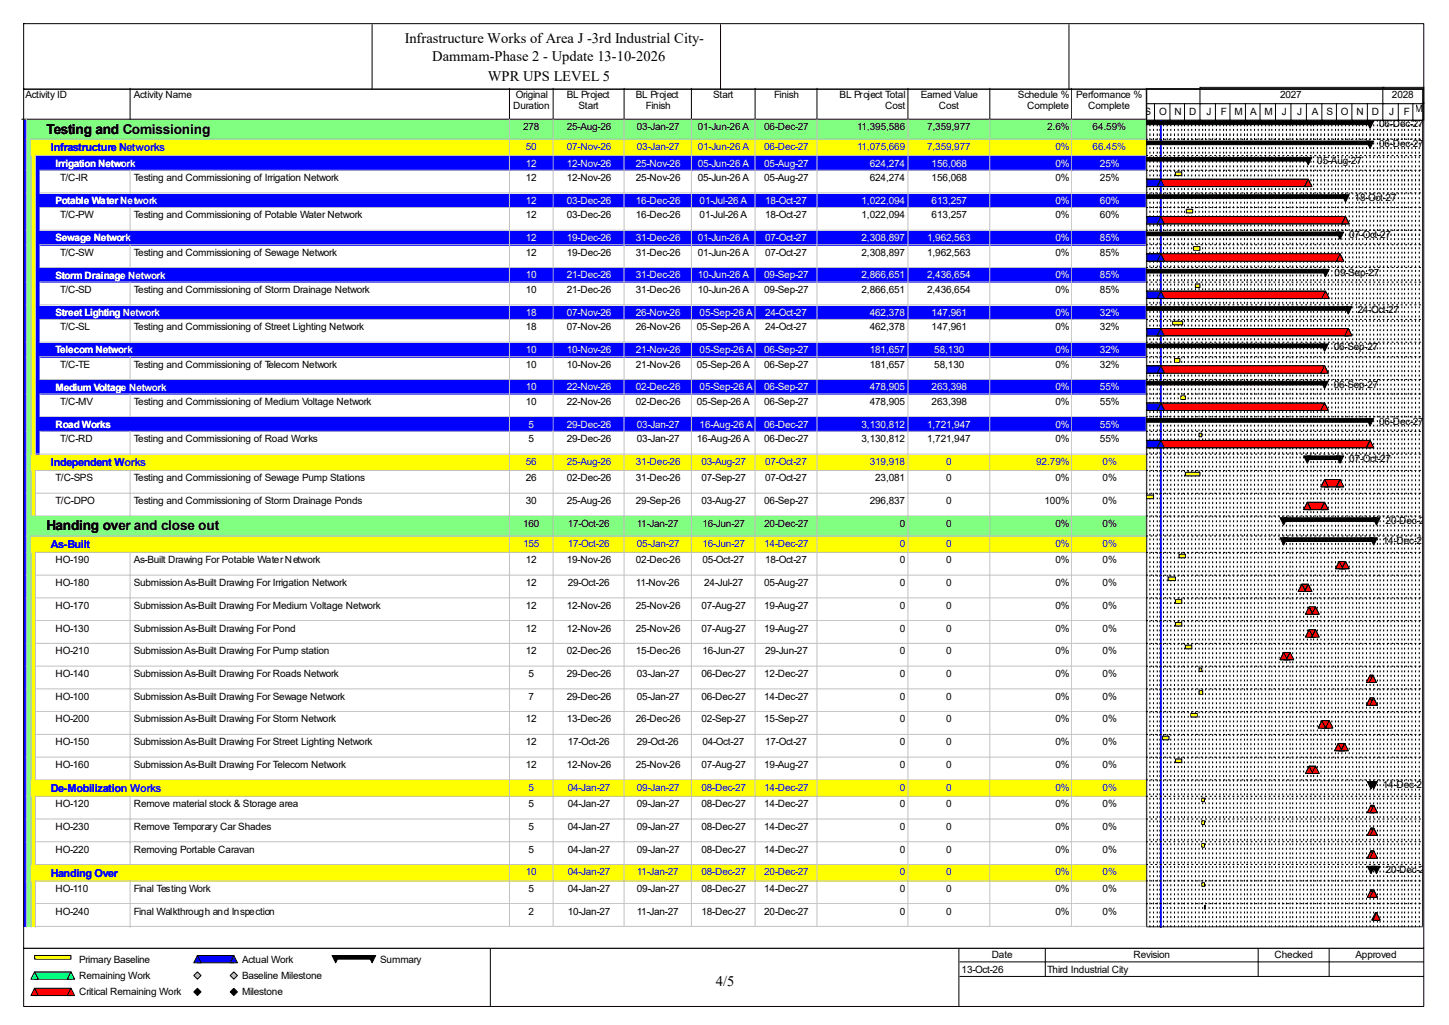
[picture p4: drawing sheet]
<svg xmlns="http://www.w3.org/2000/svg" width="420mm" height="297mm" viewBox="0 0 420 297" stroke-linecap="round" stroke-linejoin="round" font-family="sans-serif">
<defs><g id="words">
<g font-size="4.2">
<text x="117.3" y="12.4">Infrastructure Works of Area J -3rd Industrial City-</text>
<text x="125.3" y="17.7">Dammam-Phase 2 - Update 13-10-2026</text>
<text x="141.4" y="23.5">WPR UPS LEVEL 5</text>
<text x="207.5" y="285.6">4/5</text>
</g>
<g font-size="4">
<text x="13.5" y="38.7">Testing and Comissioning</text>
<text x="13.5" y="153.7">Handing over and close out</text>
</g>
<g font-size="3.2" fill="#00f">
<text x="14.8" y="43.9">Infrastructure Networks</text>
<text x="14.8" y="135.1">Independent Works</text>
<text x="14.8" y="158.8">As-Built</text>
<text x="14.8" y="229.5">De-Mobilization Works</text>
<text x="14.8" y="254">Handing Over</text>
</g>
<g font-size="2.9">
<text x="7.4" y="28.4">Activity ID</text>
<text x="38.8" y="28.4">Activity Name</text>
<text x="149.5" y="28.4">Original</text>
<text x="164.3" y="28.4">BL Project</text>
<text x="184.3" y="28.4">BL Project</text>
<text x="206.7" y="28.4">Start</text>
<text x="224.4" y="28.4">Finish</text>
<text x="243.4" y="28.4">BL Project Total</text>
<text x="266.9" y="28.4">Earned Value</text>
<text x="295.1" y="28.4">Schedule %</text>
<text x="312" y="28.4">Performance %</text>
<text x="371" y="28.4">2027</text>
<text x="403.4" y="28.4">2028</text>
<text x="148.7" y="31.6">Duration</text>
<text x="167.7" y="31.6">Start</text>
<text x="187.2" y="31.6">Finish</text>
<text x="256.6" y="31.6">Cost</text>
<text x="272.1" y="31.6">Cost</text>
<text x="297.7" y="31.6">Complete</text>
<text x="315.4" y="31.6">Complete</text>
<text x="331.7" y="33.2">S</text>
<text x="336" y="33.2">O</text>
<text x="340.4" y="33.2">N</text>
<text x="344.6" y="33.2">D</text>
<text x="349.7" y="33.2">J</text>
<text x="353.9" y="33.2">F</text>
<text x="357.8" y="33.2">M</text>
<text x="362.3" y="33.2">A</text>
<text x="366.5" y="33.2">M</text>
<text x="371.6" y="33.2">J</text>
<text x="376" y="33.2">J</text>
<text x="380.2" y="33.2">A</text>
<text x="384.5" y="33.2">S</text>
<text x="388.7" y="33.2">O</text>
<text x="393.1" y="33.2">N</text>
<text x="397.6" y="33.2">D</text>
<text x="402.7" y="33.2">J</text>
<text x="406.9" y="33.2">F</text>
<text x="410" y="32.4">M</text>
<text x="151.6" y="37.7">278</text>
<text x="164.3" y="37.7">25-Aug-26</text>
<text x="184.6" y="37.7">03-Jan-27</text>
<text x="202.3" y="37.7">01-Jun-26 A</text>
<text x="221.5" y="37.7">06-Dec-27</text>
<text x="248.4" y="37.7">11,395,586</text>
<text x="268.7" y="37.7">7,359,977</text>
<text x="303.5" y="37.7">2.6%</text>
<text x="316.7" y="37.7">64.59%</text>
<text x="399.8" y="36.9">06-Dec-27</text>
<text x="381.8" y="47.5">05-Aug-27</text>
<text x="399.8" y="42.7">06-Dec-27</text>
<text x="17.4" y="52.5">T/C-IR</text>
<text x="38.8" y="52.5">Testing and Commissioning of Irrigation Network</text>
<text x="152.4" y="52.5">12</text>
<text x="164.3" y="52.5">12-Nov-26</text>
<text x="184.3" y="52.5">25-Nov-26</text>
<text x="202.3" y="52.5">05-Jun-26 A</text>
<text x="221.5" y="52.5">05-Aug-27</text>
<text x="252.1" y="52.5">624,274</text>
<text x="270" y="52.5">156,068</text>
<text x="305.9" y="52.5">0%</text>
<text x="318.8" y="52.5">25%</text>
<text x="392.6" y="58.3">18-Oct-27</text>
<text x="17.4" y="63.3">T/C-PW</text>
<text x="38.8" y="63.3">Testing and Commissioning of Potable Water Network</text>
<text x="152.4" y="63.3">12</text>
<text x="164.3" y="63.3">03-Dec-26</text>
<text x="184.3" y="63.3">16-Dec-26</text>
<text x="202.8" y="63.3">01-Jul-26 A</text>
<text x="221.8" y="63.3">18-Oct-27</text>
<text x="249.7" y="63.3">1,022,094</text>
<text x="270" y="63.3">613,257</text>
<text x="305.9" y="63.3">0%</text>
<text x="318.8" y="63.3">60%</text>
<text x="391" y="69.1">07-Oct-27</text>
<text x="17.4" y="74.1">T/C-SW</text>
<text x="38.8" y="74.1">Testing and Commissioning of Sewage Network</text>
<text x="152.4" y="74.1">12</text>
<text x="164.3" y="74.1">19-Dec-26</text>
<text x="184.3" y="74.1">31-Dec-26</text>
<text x="202.3" y="74.1">01-Jun-26 A</text>
<text x="221.8" y="74.1">07-Oct-27</text>
<text x="249.7" y="74.1">2,308,897</text>
<text x="268.7" y="74.1">1,962,563</text>
<text x="305.9" y="74.1">0%</text>
<text x="318.8" y="74.1">85%</text>
<text x="386.8" y="79.9">09-Sep-27</text>
<text x="17.4" y="84.9">T/C-SD</text>
<text x="38.8" y="84.9">Testing and Commissioning of Storm Drainage Network</text>
<text x="152.4" y="84.9">10</text>
<text x="164.3" y="84.9">21-Dec-26</text>
<text x="184.3" y="84.9">31-Dec-26</text>
<text x="202.3" y="84.9">10-Jun-26 A</text>
<text x="221.5" y="84.9">09-Sep-27</text>
<text x="249.7" y="84.9">2,866,651</text>
<text x="268.7" y="84.9">2,436,654</text>
<text x="305.9" y="84.9">0%</text>
<text x="318.8" y="84.9">85%</text>
<text x="17.4" y="95.7">T/C-SL</text>
<text x="38.8" y="95.7">Testing and Commissioning of Street Lighting Network</text>
<text x="152.4" y="95.7">18</text>
<text x="164.3" y="95.7">07-Nov-26</text>
<text x="184.3" y="95.7">26-Nov-26</text>
<text x="202" y="95.7">05-Sep-26 A</text>
<text x="221.8" y="95.7">24-Oct-27</text>
<text x="252.1" y="95.7">462,378</text>
<text x="270" y="95.7">147,961</text>
<text x="305.9" y="95.7">0%</text>
<text x="318.8" y="95.7">32%</text>
<text x="393.4" y="90.7">24-Oct-27</text>
<text x="386.6" y="101.5">06-Sep-27</text>
<text x="17.4" y="106.5">T/C-TE</text>
<text x="38.8" y="106.5">Testing and Commissioning of Telecom Network</text>
<text x="152.4" y="106.5">10</text>
<text x="164.3" y="106.5">10-Nov-26</text>
<text x="184.3" y="106.5">21-Nov-26</text>
<text x="202" y="106.5">05-Sep-26 A</text>
<text x="221.5" y="106.5">06-Sep-27</text>
<text x="252.1" y="106.5">181,657</text>
<text x="270.8" y="106.5">58,130</text>
<text x="305.9" y="106.5">0%</text>
<text x="318.8" y="106.5">32%</text>
<text x="386.6" y="112.3">06-Sep-27</text>
<text x="17.4" y="117.3">T/C-MV</text>
<text x="38.8" y="117.3">Testing and Commissioning of Medium Voltage Network</text>
<text x="152.4" y="117.3">10</text>
<text x="164.3" y="117.3">22-Nov-26</text>
<text x="184.3" y="117.3">02-Dec-26</text>
<text x="202" y="117.3">05-Sep-26 A</text>
<text x="221.5" y="117.3">06-Sep-27</text>
<text x="252.1" y="117.3">478,905</text>
<text x="270" y="117.3">263,398</text>
<text x="305.9" y="117.3">0%</text>
<text x="318.8" y="117.3">55%</text>
<text x="399.8" y="123.1">06-Dec-27</text>
<text x="17.4" y="128.1">T/C-RD</text>
<text x="38.8" y="128.1">Testing and Commissioning of Road Works</text>
<text x="153.2" y="128.1">5</text>
<text x="164.3" y="128.1">29-Dec-26</text>
<text x="184.6" y="128.1">03-Jan-27</text>
<text x="202" y="128.1">16-Aug-26 A</text>
<text x="221.5" y="128.1">06-Dec-27</text>
<text x="249.7" y="128.1">3,130,812</text>
<text x="268.7" y="128.1">1,721,947</text>
<text x="305.9" y="128.1">0%</text>
<text x="318.8" y="128.1">55%</text>
<text x="391" y="133.9">07-Oct-27</text>
<text x="16.1" y="139.5">T/C-SPS</text>
<text x="38.8" y="139.5">Testing and Commissioning of Sewage Pump Stations</text>
<text x="152.4" y="139.5">26</text>
<text x="164.3" y="139.5">02-Dec-26</text>
<text x="184.3" y="139.5">31-Dec-26</text>
<text x="203.3" y="139.5">07-Sep-27</text>
<text x="221.8" y="139.5">07-Oct-27</text>
<text x="253.7" y="139.5">23,081</text>
<text x="274.2" y="139.5">0</text>
<text x="305.9" y="139.5">0%</text>
<text x="319.6" y="139.5">0%</text>
<text x="16.1" y="146.1">T/C-DPO</text>
<text x="38.8" y="146.1">Testing and Commissioning of Storm Drainage Ponds</text>
<text x="152.4" y="146.1">30</text>
<text x="164.3" y="146.1">25-Aug-26</text>
<text x="184.3" y="146.1">29-Sep-26</text>
<text x="203.3" y="146.1">03-Aug-27</text>
<text x="221.5" y="146.1">06-Sep-27</text>
<text x="252.1" y="146.1">296,837</text>
<text x="274.2" y="146.1">0</text>
<text x="302.7" y="146.1">100%</text>
<text x="319.6" y="146.1">0%</text>
<text x="151.6" y="152.7">160</text>
<text x="164.5" y="152.7">17-Oct-26</text>
<text x="184.6" y="152.7">11-Jan-27</text>
<text x="203.6" y="152.7">16-Jun-27</text>
<text x="221.5" y="152.7">20-Dec-27</text>
<text x="260.8" y="152.7">0</text>
<text x="274.2" y="152.7">0</text>
<text x="305.9" y="152.7">0%</text>
<text x="319.6" y="152.7">0%</text>
<text x="401.6" y="151.9">20-Dec-27</text>
<text x="400.8" y="157.7">14-Dec-27</text>
<text x="16.1" y="163.2">HO-190</text>
<text x="38.8" y="163.2">As-Built Drawing For Potable Water Network</text>
<text x="152.4" y="163.2">12</text>
<text x="164.3" y="163.2">19-Nov-26</text>
<text x="184.3" y="163.2">02-Dec-26</text>
<text x="203.6" y="163.2">05-Oct-27</text>
<text x="221.8" y="163.2">18-Oct-27</text>
<text x="260.8" y="163.2">0</text>
<text x="274.2" y="163.2">0</text>
<text x="305.9" y="163.2">0%</text>
<text x="319.6" y="163.2">0%</text>
<text x="16.1" y="169.8">HO-180</text>
<text x="38.8" y="169.8">Submission As-Built Drawing For Irrigation Network</text>
<text x="152.4" y="169.8">12</text>
<text x="164.5" y="169.8">29-Oct-26</text>
<text x="184.3" y="169.8">11-Nov-26</text>
<text x="204.1" y="169.8">24-Jul-27</text>
<text x="221.5" y="169.8">05-Aug-27</text>
<text x="260.8" y="169.8">0</text>
<text x="274.2" y="169.8">0</text>
<text x="305.9" y="169.8">0%</text>
<text x="319.6" y="169.8">0%</text>
<text x="16.1" y="176.4">HO-170</text>
<text x="38.8" y="176.4">Submission As-Built Drawing For Medium Voltage Network</text>
<text x="152.4" y="176.4">12</text>
<text x="164.3" y="176.4">12-Nov-26</text>
<text x="184.3" y="176.4">25-Nov-26</text>
<text x="203.3" y="176.4">07-Aug-27</text>
<text x="221.5" y="176.4">19-Aug-27</text>
<text x="260.8" y="176.4">0</text>
<text x="274.2" y="176.4">0</text>
<text x="305.9" y="176.4">0%</text>
<text x="319.6" y="176.4">0%</text>
<text x="16.1" y="183">HO-130</text>
<text x="38.8" y="183">Submission As-Built Drawing For Pond</text>
<text x="152.4" y="183">12</text>
<text x="164.3" y="183">12-Nov-26</text>
<text x="184.3" y="183">25-Nov-26</text>
<text x="203.3" y="183">07-Aug-27</text>
<text x="221.5" y="183">19-Aug-27</text>
<text x="260.8" y="183">0</text>
<text x="274.2" y="183">0</text>
<text x="305.9" y="183">0%</text>
<text x="319.6" y="183">0%</text>
<text x="16.1" y="189.6">HO-210</text>
<text x="38.8" y="189.6">Submission As-Built Drawing For Pump station</text>
<text x="152.4" y="189.6">12</text>
<text x="164.3" y="189.6">02-Dec-26</text>
<text x="184.3" y="189.6">15-Dec-26</text>
<text x="203.6" y="189.6">16-Jun-27</text>
<text x="221.8" y="189.6">29-Jun-27</text>
<text x="260.8" y="189.6">0</text>
<text x="274.2" y="189.6">0</text>
<text x="305.9" y="189.6">0%</text>
<text x="319.6" y="189.6">0%</text>
<text x="16.1" y="196.2">HO-140</text>
<text x="38.8" y="196.2">Submission As-Built Drawing For Roads Network</text>
<text x="153.2" y="196.2">5</text>
<text x="164.3" y="196.2">29-Dec-26</text>
<text x="184.6" y="196.2">03-Jan-27</text>
<text x="203.3" y="196.2">06-Dec-27</text>
<text x="221.5" y="196.2">12-Dec-27</text>
<text x="260.8" y="196.2">0</text>
<text x="274.2" y="196.2">0</text>
<text x="305.9" y="196.2">0%</text>
<text x="319.6" y="196.2">0%</text>
<text x="16.1" y="202.8">HO-100</text>
<text x="38.8" y="202.8">Submission As-Built Drawing For Sewage Network</text>
<text x="153.2" y="202.8">7</text>
<text x="164.3" y="202.8">29-Dec-26</text>
<text x="184.6" y="202.8">05-Jan-27</text>
<text x="203.3" y="202.8">06-Dec-27</text>
<text x="221.5" y="202.8">14-Dec-27</text>
<text x="260.8" y="202.8">0</text>
<text x="274.2" y="202.8">0</text>
<text x="305.9" y="202.8">0%</text>
<text x="319.6" y="202.8">0%</text>
<text x="16.1" y="209.3">HO-200</text>
<text x="38.8" y="209.3">Submission As-Built Drawing For Storm Network</text>
<text x="152.4" y="209.3">12</text>
<text x="164.3" y="209.3">13-Dec-26</text>
<text x="184.3" y="209.3">26-Dec-26</text>
<text x="203.3" y="209.3">02-Sep-27</text>
<text x="221.5" y="209.3">15-Sep-27</text>
<text x="260.8" y="209.3">0</text>
<text x="274.2" y="209.3">0</text>
<text x="305.9" y="209.3">0%</text>
<text x="319.6" y="209.3">0%</text>
<text x="16.1" y="215.9">HO-150</text>
<text x="38.8" y="215.9">Submission As-Built Drawing For Street Lighting Network</text>
<text x="152.4" y="215.9">12</text>
<text x="164.5" y="215.9">17-Oct-26</text>
<text x="184.6" y="215.9">29-Oct-26</text>
<text x="203.6" y="215.9">04-Oct-27</text>
<text x="221.8" y="215.9">17-Oct-27</text>
<text x="260.8" y="215.9">0</text>
<text x="274.2" y="215.9">0</text>
<text x="305.9" y="215.9">0%</text>
<text x="319.6" y="215.9">0%</text>
<text x="16.1" y="222.5">HO-160</text>
<text x="38.8" y="222.5">Submission As-Built Drawing For Telecom Network</text>
<text x="152.4" y="222.5">12</text>
<text x="164.3" y="222.5">12-Nov-26</text>
<text x="184.3" y="222.5">25-Nov-26</text>
<text x="203.3" y="222.5">07-Aug-27</text>
<text x="221.5" y="222.5">19-Aug-27</text>
<text x="260.8" y="222.5">0</text>
<text x="274.2" y="222.5">0</text>
<text x="305.9" y="222.5">0%</text>
<text x="319.6" y="222.5">0%</text>
<text x="16.1" y="233.9">HO-120</text>
<text x="38.8" y="233.9">Remove material stock &amp; Storage area</text>
<text x="153.2" y="233.9">5</text>
<text x="164.5" y="233.9">04-Jan-27</text>
<text x="184.6" y="233.9">09-Jan-27</text>
<text x="203.3" y="233.9">08-Dec-27</text>
<text x="221.5" y="233.9">14-Dec-27</text>
<text x="260.8" y="233.9">0</text>
<text x="274.2" y="233.9">0</text>
<text x="305.9" y="233.9">0%</text>
<text x="319.6" y="233.9">0%</text>
<text x="400.8" y="228.3">14-Dec-27</text>
<text x="16.1" y="240.5">HO-230</text>
<text x="38.8" y="240.5">Remove Temporary Car Shades</text>
<text x="153.2" y="240.5">5</text>
<text x="164.5" y="240.5">04-Jan-27</text>
<text x="184.6" y="240.5">09-Jan-27</text>
<text x="203.3" y="240.5">08-Dec-27</text>
<text x="221.5" y="240.5">14-Dec-27</text>
<text x="260.8" y="240.5">0</text>
<text x="274.2" y="240.5">0</text>
<text x="305.9" y="240.5">0%</text>
<text x="319.6" y="240.5">0%</text>
<text x="16.1" y="247.1">HO-220</text>
<text x="38.8" y="247.1">Removing Portable Caravan</text>
<text x="153.2" y="247.1">5</text>
<text x="164.5" y="247.1">04-Jan-27</text>
<text x="184.6" y="247.1">09-Jan-27</text>
<text x="203.3" y="247.1">08-Dec-27</text>
<text x="221.5" y="247.1">14-Dec-27</text>
<text x="260.8" y="247.1">0</text>
<text x="274.2" y="247.1">0</text>
<text x="305.9" y="247.1">0%</text>
<text x="319.6" y="247.1">0%</text>
<text x="401.6" y="252.9">20-Dec-27</text>
<text x="16.1" y="258.4">HO-110</text>
<text x="38.8" y="258.4">Final Testing Work</text>
<text x="153.2" y="258.4">5</text>
<text x="164.5" y="258.4">04-Jan-27</text>
<text x="184.6" y="258.4">09-Jan-27</text>
<text x="203.3" y="258.4">08-Dec-27</text>
<text x="221.5" y="258.4">14-Dec-27</text>
<text x="260.8" y="258.4">0</text>
<text x="274.2" y="258.4">0</text>
<text x="305.9" y="258.4">0%</text>
<text x="319.6" y="258.4">0%</text>
<text x="16.1" y="265">HO-240</text>
<text x="38.8" y="265">Final Walkthrough and Inspection</text>
<text x="153.2" y="265">2</text>
<text x="164.5" y="265">10-Jan-27</text>
<text x="184.6" y="265">11-Jan-27</text>
<text x="203.3" y="265">18-Dec-27</text>
<text x="221.5" y="265">20-Dec-27</text>
<text x="260.8" y="265">0</text>
<text x="274.2" y="265">0</text>
<text x="305.9" y="265">0%</text>
<text x="319.6" y="265">0%</text>
<text x="22.9" y="279">Primary Baseline</text>
<text x="70.1" y="279">Actual Work</text>
<text x="110.2" y="279">Summary</text>
<text x="278.7" y="281.9">13-Oct-26</text>
<text x="287.4" y="277.7">Date</text>
<text x="303.5" y="281.9">Third Industrial City</text>
<text x="328.5" y="277.7">Revision</text>
<text x="369.4" y="277.7">Checked</text>
<text x="392.9" y="277.7">Approved</text>
<text x="22.9" y="283.7">Remaining Work</text>
<text x="70.1" y="283.7">Baseline Milestone</text>
<text x="22.9" y="288.5">Critical Remaining Work</text>
<text x="70.1" y="288.5">Milestone</text>
</g>
<g font-size="2.9" fill="#00f">
<text x="152.4" y="43.5">50</text>
<text x="164.3" y="43.5">07-Nov-26</text>
<text x="184.6" y="43.5">03-Jan-27</text>
<text x="202.3" y="43.5">01-Jun-26 A</text>
<text x="221.5" y="43.5">06-Dec-27</text>
<text x="248.4" y="43.5">11,075,669</text>
<text x="268.7" y="43.5">7,359,977</text>
<text x="305.9" y="43.5">0%</text>
<text x="316.7" y="43.5">66.45%</text>
<text x="152.4" y="134.7">56</text>
<text x="164.3" y="134.7">25-Aug-26</text>
<text x="184.3" y="134.7">31-Dec-26</text>
<text x="203.3" y="134.7">03-Aug-27</text>
<text x="221.8" y="134.7">07-Oct-27</text>
<text x="252.1" y="134.7">319,918</text>
<text x="274.2" y="134.7">0</text>
<text x="300.4" y="134.7">92.79%</text>
<text x="319.6" y="134.7">0%</text>
<text x="151.6" y="158.5">155</text>
<text x="164.5" y="158.5">17-Oct-26</text>
<text x="184.6" y="158.5">05-Jan-27</text>
<text x="203.6" y="158.5">16-Jun-27</text>
<text x="221.5" y="158.5">14-Dec-27</text>
<text x="260.8" y="158.5">0</text>
<text x="274.2" y="158.5">0</text>
<text x="305.9" y="158.5">0%</text>
<text x="319.6" y="158.5">0%</text>
<text x="153.2" y="229.2">5</text>
<text x="164.5" y="229.2">04-Jan-27</text>
<text x="184.6" y="229.2">09-Jan-27</text>
<text x="203.3" y="229.2">08-Dec-27</text>
<text x="221.5" y="229.2">14-Dec-27</text>
<text x="260.8" y="229.2">0</text>
<text x="274.2" y="229.2">0</text>
<text x="305.9" y="229.2">0%</text>
<text x="319.6" y="229.2">0%</text>
<text x="152.4" y="253.7">10</text>
<text x="164.5" y="253.7">04-Jan-27</text>
<text x="184.6" y="253.7">11-Jan-27</text>
<text x="203.3" y="253.7">08-Dec-27</text>
<text x="221.5" y="253.7">20-Dec-27</text>
<text x="260.8" y="253.7">0</text>
<text x="274.2" y="253.7">0</text>
<text x="305.9" y="253.7">0%</text>
<text x="319.6" y="253.7">0%</text>
</g>
<g font-size="2.9" fill="#fff">
<text x="16.1" y="48.3">Irrigation Network</text>
<text x="152.4" y="48.3">12</text>
<text x="164.3" y="48.3">12-Nov-26</text>
<text x="184.3" y="48.3">25-Nov-26</text>
<text x="202.3" y="48.3">05-Jun-26 A</text>
<text x="221.5" y="48.3">05-Aug-27</text>
<text x="252.1" y="48.3">624,274</text>
<text x="270" y="48.3">156,068</text>
<text x="305.9" y="48.3">0%</text>
<text x="318.8" y="48.3">25%</text>
<text x="16.1" y="59.1">Potable Water Network</text>
<text x="152.4" y="59.1">12</text>
<text x="164.3" y="59.1">03-Dec-26</text>
<text x="184.3" y="59.1">16-Dec-26</text>
<text x="202.8" y="59.1">01-Jul-26 A</text>
<text x="221.8" y="59.1">18-Oct-27</text>
<text x="249.7" y="59.1">1,022,094</text>
<text x="270" y="59.1">613,257</text>
<text x="305.9" y="59.1">0%</text>
<text x="318.8" y="59.1">60%</text>
<text x="16.1" y="69.9">Sewage Network</text>
<text x="152.4" y="69.9">12</text>
<text x="164.3" y="69.9">19-Dec-26</text>
<text x="184.3" y="69.9">31-Dec-26</text>
<text x="202.3" y="69.9">01-Jun-26 A</text>
<text x="221.8" y="69.9">07-Oct-27</text>
<text x="249.7" y="69.9">2,308,897</text>
<text x="268.7" y="69.9">1,962,563</text>
<text x="305.9" y="69.9">0%</text>
<text x="318.8" y="69.9">85%</text>
<text x="16.1" y="80.8">Storm Drainage Network</text>
<text x="152.4" y="80.7">10</text>
<text x="164.3" y="80.7">21-Dec-26</text>
<text x="184.3" y="80.7">31-Dec-26</text>
<text x="202.3" y="80.7">10-Jun-26 A</text>
<text x="221.5" y="80.7">09-Sep-27</text>
<text x="249.7" y="80.7">2,866,651</text>
<text x="268.7" y="80.7">2,436,654</text>
<text x="305.9" y="80.7">0%</text>
<text x="318.8" y="80.7">85%</text>
<text x="16.1" y="91.6">Street Lighting Network</text>
<text x="152.4" y="91.5">18</text>
<text x="164.3" y="91.5">07-Nov-26</text>
<text x="184.3" y="91.5">26-Nov-26</text>
<text x="202.8" y="91.5">05-Sep-26 A</text>
<text x="221.8" y="91.5">24-Oct-27</text>
<text x="252.1" y="91.5">462,378</text>
<text x="270" y="91.5">147,961</text>
<text x="305.9" y="91.5">0%</text>
<text x="318.8" y="91.5">32%</text>
<text x="16.1" y="102.4">Telecom Network</text>
<text x="152.4" y="102.3">10</text>
<text x="164.3" y="102.3">10-Nov-26</text>
<text x="184.3" y="102.3">21-Nov-26</text>
<text x="202.8" y="102.3">05-Sep-26 A</text>
<text x="221.5" y="102.3">06-Sep-27</text>
<text x="252.1" y="102.3">181,657</text>
<text x="270.8" y="102.3">58,130</text>
<text x="305.9" y="102.3">0%</text>
<text x="318.8" y="102.3">32%</text>
<text x="16.1" y="113.2">Medium Voltage Network</text>
<text x="152.4" y="113.1">10</text>
<text x="164.3" y="113.1">22-Nov-26</text>
<text x="184.3" y="113.1">02-Dec-26</text>
<text x="202.8" y="113.1">05-Sep-26 A</text>
<text x="221.5" y="113.1">06-Sep-27</text>
<text x="252.1" y="113.1">478,905</text>
<text x="270" y="113.1">263,398</text>
<text x="305.9" y="113.1">0%</text>
<text x="318.8" y="113.1">55%</text>
<text x="16.1" y="124">Road Works</text>
<text x="153.2" y="123.9">5</text>
<text x="164.3" y="123.9">29-Dec-26</text>
<text x="184.6" y="123.9">03-Jan-27</text>
<text x="202.8" y="123.9">16-Aug-26 A</text>
<text x="221.5" y="123.9">06-Dec-27</text>
<text x="249.7" y="123.9">3,130,812</text>
<text x="268.7" y="123.9">1,721,947</text>
<text x="305.9" y="123.9">0%</text>
<text x="318.8" y="123.9">55%</text>
</g>
</g></defs>
<path d="M37.7 25.6v8.9h-31.4" fill="none" stroke="#000" stroke-width=".29"/>
<path d="M38 25.6h109.9v9.2h-109.9z" fill="#fff"/>
<path d="M147.7 25.6v8.9h-110" fill="none" stroke="#000" stroke-width=".29"/>
<path d="M147.9 25.6h12.7v9.2h-12.7z" fill="#fff"/>
<path d="M160.3 25.6v8.9h-12.6" fill="none" stroke="#000" stroke-width=".29"/>
<path d="M160.6 25.6h20.5v9.2h-20.5z" fill="#fff"/>
<path d="M180.9 25.6v8.9h-20.6" fill="none" stroke="#000" stroke-width=".29"/>
<path d="M181.1 25.6h19.6v9.2h-19.6z" fill="#fff"/>
<path d="M200.4 25.6v8.9h-19.5" fill="none" stroke="#000" stroke-width=".29"/>
<path d="M200.7 25.6h18.4v9.2h-18.4z" fill="#fff"/>
<path d="M218.9 25.6v8.9h-18.5" fill="none" stroke="#000" stroke-width=".29"/>
<path d="M219.1 25.6h18v9.2h-18z" fill="#fff"/>
<path d="M236.8 25.6v8.9h-17.9" fill="none" stroke="#000" stroke-width=".29"/>
<path d="M237.1 25.6h26.3v9.2h-26.3z" fill="#fff"/>
<path d="M263.2 25.6v8.9h-26.4" fill="none" stroke="#000" stroke-width=".29"/>
<path d="M263.4 25.6h23.7v9.2h-23.7z" fill="#fff"/>
<path d="M286.9 25.6v8.9h-23.7" fill="none" stroke="#000" stroke-width=".29"/>
<path d="M287.1 25.6h23.8v9.2h-23.8z" fill="#fff"/>
<path d="M310.6 25.6v8.9h-23.7" fill="none" stroke="#000" stroke-width=".29"/>
<path d="M310.9 25.6h21.6v9.2h-21.6z" fill="#fff"/>
<path d="M332.3 25.6v8.9h-21.7" fill="none" stroke="#000" stroke-width=".29"/>
<path d="M6.6 34.8h1.3v5.8h-1.3z" fill="#00f"/>
<path d="M7.6 34.5v6.1" fill="none" stroke="#c0c0c0" stroke-width=".29"/>
<path d="M7.9 34.8h30.1v5.8h-30.1z" fill="#80ff80"/>
<path d="M9 40.3h29" fill="none" stroke="#c0c0c0" stroke-width=".29"/>
<path d="M38 34.8h109.9v5.8h-109.9z" fill="#80ff80"/>
<path d="M147.7 34.5v5.8h-109.7" fill="none" stroke="#c0c0c0" stroke-width=".29"/>
<path d="M147.9 34.8h12.7v5.8h-12.7z" fill="#80ff80"/>
<path d="M160.3 34.5v5.8h-12.4" fill="none" stroke="#c0c0c0" stroke-width=".29"/>
<path d="M160.6 34.8h20.5v5.8h-20.5z" fill="#80ff80"/>
<path d="M180.9 34.5v5.8h-20.3" fill="none" stroke="#c0c0c0" stroke-width=".29"/>
<path d="M181.1 34.8h19.6v5.8h-19.6z" fill="#80ff80"/>
<path d="M200.4 34.5v5.8h-19.2" fill="none" stroke="#c0c0c0" stroke-width=".29"/>
<path d="M200.7 34.8h18.4v5.8h-18.4z" fill="#80ff80"/>
<path d="M218.9 34.5v5.8h-18.2" fill="none" stroke="#c0c0c0" stroke-width=".29"/>
<path d="M219.1 34.8h18v5.8h-18z" fill="#80ff80"/>
<path d="M236.8 34.5v5.8h-17.7" fill="none" stroke="#c0c0c0" stroke-width=".29"/>
<path d="M237.1 34.8h26.3v5.8h-26.3z" fill="#80ff80"/>
<path d="M263.2 34.5v5.8h-26.1" fill="none" stroke="#c0c0c0" stroke-width=".29"/>
<path d="M263.4 34.8h23.7v5.8h-23.7z" fill="#80ff80"/>
<path d="M286.9 34.5v5.8h-23.5" fill="none" stroke="#c0c0c0" stroke-width=".29"/>
<path d="M287.1 34.8h23.8v5.8h-23.8z" fill="#80ff80"/>
<path d="M310.6 34.5v5.8h-23.4" fill="none" stroke="#c0c0c0" stroke-width=".29"/>
<path d="M310.9 34.8h21.6v5.8h-21.6z" fill="#80ff80"/>
<path d="M332.3 34.5v5.8h-21.4" fill="none" stroke="#c0c0c0" stroke-width=".29"/>
<path d="M6.6 40.6h1.3v4.7h-1.3z" fill="#00f"/>
<path d="M7.6 40.3v5.1" fill="none" stroke="#c0c0c0" stroke-width=".29"/>
<path d="M7.9 40.6h1.3v4.7h-1.3z" fill="#80ff80"/>
<path d="M9 40.3v5.1" fill="none" stroke="#c0c0c0" stroke-width=".29"/>
<path d="M9.2 40.6h28.8v4.7h-28.8z" fill="#ff0"/>
<path d="M10.3 45.1h27.7" fill="none" stroke="#c0c0c0" stroke-width=".29"/>
<path d="M38 40.6h109.9v4.7h-109.9z" fill="#ff0"/>
<path d="M147.7 40.3v4.8h-109.7" fill="none" stroke="#c0c0c0" stroke-width=".29"/>
<path d="M147.9 40.6h12.7v4.7h-12.7z" fill="#ff0"/>
<path d="M160.3 40.3v4.8h-12.4" fill="none" stroke="#c0c0c0" stroke-width=".29"/>
<path d="M160.6 40.6h20.5v4.7h-20.5z" fill="#ff0"/>
<path d="M180.9 40.3v4.8h-20.3" fill="none" stroke="#c0c0c0" stroke-width=".29"/>
<path d="M181.1 40.6h19.6v4.7h-19.6z" fill="#ff0"/>
<path d="M200.4 40.3v4.8h-19.2" fill="none" stroke="#c0c0c0" stroke-width=".29"/>
<path d="M200.7 40.6h18.4v4.7h-18.4z" fill="#ff0"/>
<path d="M218.9 40.3v4.8h-18.2" fill="none" stroke="#c0c0c0" stroke-width=".29"/>
<path d="M219.1 40.6h18v4.7h-18z" fill="#ff0"/>
<path d="M236.8 40.3v4.8h-17.7" fill="none" stroke="#c0c0c0" stroke-width=".29"/>
<path d="M237.1 40.6h26.3v4.7h-26.3z" fill="#ff0"/>
<path d="M263.2 40.3v4.8h-26.1" fill="none" stroke="#c0c0c0" stroke-width=".29"/>
<path d="M263.4 40.6h23.7v4.7h-23.7z" fill="#ff0"/>
<path d="M286.9 40.3v4.8h-23.5" fill="none" stroke="#c0c0c0" stroke-width=".29"/>
<path d="M287.1 40.6h23.8v4.7h-23.8z" fill="#ff0"/>
<path d="M310.6 40.3v4.8h-23.4" fill="none" stroke="#c0c0c0" stroke-width=".29"/>
<path d="M310.9 40.6h21.6v4.7h-21.6z" fill="#ff0"/>
<path d="M332.3 40.3v4.8h-21.4" fill="none" stroke="#c0c0c0" stroke-width=".29"/>
<path d="M6.6 45.3h1.3v4.3h-1.3z" fill="#00f"/>
<path d="M7.6 45.1v4.5" fill="none" stroke="#c0c0c0" stroke-width=".29"/>
<path d="M7.9 45.3h1.3v4.3h-1.3z" fill="#80ff80"/>
<path d="M9 45.1v4.5" fill="none" stroke="#c0c0c0" stroke-width=".29"/>
<path d="M9.2 45.3h1.3v4.3h-1.3z" fill="#ff0"/>
<path d="M10.3 45.1v4.5" fill="none" stroke="#c0c0c0" stroke-width=".29"/>
<path d="M10.5 45.3h27.5v4.3h-27.5z" fill="#00f"/>
<path d="M11.6 49.3h26.4" fill="none" stroke="#c0c0c0" stroke-width=".29"/>
<path d="M38 45.3h109.9v4.3h-109.9z" fill="#00f"/>
<path d="M147.7 45.1v4.2h-109.7" fill="none" stroke="#c0c0c0" stroke-width=".29"/>
<path d="M147.9 45.3h12.7v4.3h-12.7z" fill="#00f"/>
<path d="M160.3 45.1v4.2h-12.4" fill="none" stroke="#c0c0c0" stroke-width=".29"/>
<path d="M160.6 45.3h20.5v4.3h-20.5z" fill="#00f"/>
<path d="M180.9 45.1v4.2h-20.3" fill="none" stroke="#c0c0c0" stroke-width=".29"/>
<path d="M181.1 45.3h19.6v4.3h-19.6z" fill="#00f"/>
<path d="M200.4 45.1v4.2h-19.2" fill="none" stroke="#c0c0c0" stroke-width=".29"/>
<path d="M200.7 45.3h18.4v4.3h-18.4z" fill="#00f"/>
<path d="M218.9 45.1v4.2h-18.2" fill="none" stroke="#c0c0c0" stroke-width=".29"/>
<path d="M219.1 45.3h18v4.3h-18z" fill="#00f"/>
<path d="M236.8 45.1v4.2h-17.7" fill="none" stroke="#c0c0c0" stroke-width=".29"/>
<path d="M237.1 45.3h26.3v4.3h-26.3z" fill="#00f"/>
<path d="M263.2 45.1v4.2h-26.1" fill="none" stroke="#c0c0c0" stroke-width=".29"/>
<path d="M263.4 45.3h23.7v4.3h-23.7z" fill="#00f"/>
<path d="M286.9 45.1v4.2h-23.5" fill="none" stroke="#c0c0c0" stroke-width=".29"/>
<path d="M287.1 45.3h23.8v4.3h-23.8z" fill="#00f"/>
<path d="M310.6 45.1v4.2h-23.4" fill="none" stroke="#c0c0c0" stroke-width=".29"/>
<path d="M310.9 45.3h21.6v4.3h-21.6z" fill="#00f"/>
<path d="M332.3 45.1v4.2h-21.4" fill="none" stroke="#c0c0c0" stroke-width=".29"/>
<path d="M6.6 49.6h1.3v6.6h-1.3z" fill="#00f"/>
<path d="M7.6 49.3v6.9" fill="none" stroke="#c0c0c0" stroke-width=".29"/>
<path d="M7.9 49.6h1.3v6.6h-1.3z" fill="#80ff80"/>
<path d="M9 49.3v6.9" fill="none" stroke="#c0c0c0" stroke-width=".29"/>
<path d="M9.2 49.6h1.3v6.6h-1.3z" fill="#ff0"/>
<path d="M10.3 49.3v6.9" fill="none" stroke="#c0c0c0" stroke-width=".29"/>
<path d="M10.5 49.6h1.4v6.6h-1.4z" fill="#00f"/>
<path d="M11.6 49.3v6.9" fill="none" stroke="#c0c0c0" stroke-width=".29"/>
<path d="M11.9 49.6h26.1v6.6h-26.1z" fill="#fff"/>
<path d="M11.6 55.9h26.4M37.7 49.3v6.9" fill="none" stroke="#c0c0c0" stroke-width=".29"/>
<path d="M38 49.6h109.9v6.6h-109.9z" fill="#fff"/>
<path d="M147.7 49.3v6.6h-109.7" fill="none" stroke="#c0c0c0" stroke-width=".29"/>
<path d="M147.9 49.6h12.7v6.6h-12.7z" fill="#fff"/>
<path d="M160.3 49.3v6.6h-12.4" fill="none" stroke="#c0c0c0" stroke-width=".29"/>
<path d="M160.6 49.6h20.5v6.6h-20.5z" fill="#fff"/>
<path d="M180.9 49.3v6.6h-20.3" fill="none" stroke="#c0c0c0" stroke-width=".29"/>
<path d="M181.1 49.6h19.6v6.6h-19.6z" fill="#fff"/>
<path d="M200.4 49.3v6.6h-19.2" fill="none" stroke="#c0c0c0" stroke-width=".29"/>
<path d="M200.7 49.6h18.4v6.6h-18.4z" fill="#fff"/>
<path d="M218.9 49.3v6.6h-18.2" fill="none" stroke="#c0c0c0" stroke-width=".29"/>
<path d="M219.1 49.6h18v6.6h-18z" fill="#fff"/>
<path d="M236.8 49.3v6.6h-17.7" fill="none" stroke="#c0c0c0" stroke-width=".29"/>
<path d="M237.1 49.6h26.3v6.6h-26.3z" fill="#fff"/>
<path d="M263.2 49.3v6.6h-26.1" fill="none" stroke="#c0c0c0" stroke-width=".29"/>
<path d="M263.4 49.6h23.7v6.6h-23.7z" fill="#fff"/>
<path d="M286.9 49.3v6.6h-23.5" fill="none" stroke="#c0c0c0" stroke-width=".29"/>
<path d="M287.1 49.6h23.8v6.6h-23.8z" fill="#fff"/>
<path d="M310.6 49.3v6.6h-23.4" fill="none" stroke="#c0c0c0" stroke-width=".29"/>
<path d="M310.9 49.6h21.6v6.6h-21.6z" fill="#fff"/>
<path d="M332.3 49.3v6.6h-21.4" fill="none" stroke="#c0c0c0" stroke-width=".29"/>
<path d="M6.6 56.2h1.3v4.2h-1.3z" fill="#00f"/>
<path d="M7.6 55.9v4.5" fill="none" stroke="#c0c0c0" stroke-width=".29"/>
<path d="M7.9 56.2h1.3v4.2h-1.3z" fill="#80ff80"/>
<path d="M9 55.9v4.5" fill="none" stroke="#c0c0c0" stroke-width=".29"/>
<path d="M9.2 56.2h1.3v4.2h-1.3z" fill="#ff0"/>
<path d="M10.3 55.9v4.5" fill="none" stroke="#c0c0c0" stroke-width=".29"/>
<path d="M10.5 56.2h27.5v4.2h-27.5z" fill="#00f"/>
<path d="M11.6 60.1h26.4" fill="none" stroke="#c0c0c0" stroke-width=".29"/>
<path d="M38 56.2h109.9v4.2h-109.9z" fill="#00f"/>
<path d="M147.7 55.9v4.2h-109.7" fill="none" stroke="#c0c0c0" stroke-width=".29"/>
<path d="M147.9 56.2h12.7v4.2h-12.7z" fill="#00f"/>
<path d="M160.3 55.9v4.2h-12.4" fill="none" stroke="#c0c0c0" stroke-width=".29"/>
<path d="M160.6 56.2h20.5v4.2h-20.5z" fill="#00f"/>
<path d="M180.9 55.9v4.2h-20.3" fill="none" stroke="#c0c0c0" stroke-width=".29"/>
<path d="M181.1 56.2h19.6v4.2h-19.6z" fill="#00f"/>
<path d="M200.4 55.9v4.2h-19.2" fill="none" stroke="#c0c0c0" stroke-width=".29"/>
<path d="M200.7 56.2h18.4v4.2h-18.4z" fill="#00f"/>
<path d="M218.9 55.9v4.2h-18.2" fill="none" stroke="#c0c0c0" stroke-width=".29"/>
<path d="M219.1 56.2h18v4.2h-18z" fill="#00f"/>
<path d="M236.8 55.9v4.2h-17.7" fill="none" stroke="#c0c0c0" stroke-width=".29"/>
<path d="M237.1 56.2h26.3v4.2h-26.3z" fill="#00f"/>
<path d="M263.2 55.9v4.2h-26.1" fill="none" stroke="#c0c0c0" stroke-width=".29"/>
<path d="M263.4 56.2h23.7v4.2h-23.7z" fill="#00f"/>
<path d="M286.9 55.9v4.2h-23.5" fill="none" stroke="#c0c0c0" stroke-width=".29"/>
<path d="M287.1 56.2h23.8v4.2h-23.8z" fill="#00f"/>
<path d="M310.6 55.9v4.2h-23.4" fill="none" stroke="#c0c0c0" stroke-width=".29"/>
<path d="M310.9 56.2h21.6v4.2h-21.6z" fill="#00f"/>
<path d="M332.3 55.9v4.2h-21.4" fill="none" stroke="#c0c0c0" stroke-width=".29"/>
<path d="M6.6 60.4h1.3v6.6h-1.3z" fill="#00f"/>
<path d="M7.6 60.1v6.9" fill="none" stroke="#c0c0c0" stroke-width=".29"/>
<path d="M7.9 60.4h1.3v6.6h-1.3z" fill="#80ff80"/>
<path d="M9 60.1v6.9" fill="none" stroke="#c0c0c0" stroke-width=".29"/>
<path d="M9.2 60.4h1.3v6.6h-1.3z" fill="#ff0"/>
<path d="M10.3 60.1v6.9" fill="none" stroke="#c0c0c0" stroke-width=".29"/>
<path d="M10.5 60.4h1.4v6.6h-1.4z" fill="#00f"/>
<path d="M11.6 60.1v6.9" fill="none" stroke="#c0c0c0" stroke-width=".29"/>
<path d="M11.9 60.4h26.1v6.6h-26.1z" fill="#fff"/>
<path d="M11.6 66.7h26.4M37.7 60.1v6.9" fill="none" stroke="#c0c0c0" stroke-width=".29"/>
<path d="M38 60.4h109.9v6.6h-109.9z" fill="#fff"/>
<path d="M147.7 60.1v6.6h-109.7" fill="none" stroke="#c0c0c0" stroke-width=".29"/>
<path d="M147.9 60.4h12.7v6.6h-12.7z" fill="#fff"/>
<path d="M160.3 60.1v6.6h-12.4" fill="none" stroke="#c0c0c0" stroke-width=".29"/>
<path d="M160.6 60.4h20.5v6.6h-20.5z" fill="#fff"/>
<path d="M180.9 60.1v6.6h-20.3" fill="none" stroke="#c0c0c0" stroke-width=".29"/>
<path d="M181.1 60.4h19.6v6.6h-19.6z" fill="#fff"/>
<path d="M200.4 60.1v6.6h-19.2" fill="none" stroke="#c0c0c0" stroke-width=".29"/>
<path d="M200.7 60.4h18.4v6.6h-18.4z" fill="#fff"/>
<path d="M218.9 60.1v6.6h-18.2" fill="none" stroke="#c0c0c0" stroke-width=".29"/>
<path d="M219.1 60.4h18v6.6h-18z" fill="#fff"/>
<path d="M236.8 60.1v6.6h-17.7" fill="none" stroke="#c0c0c0" stroke-width=".29"/>
<path d="M237.1 60.4h26.3v6.6h-26.3z" fill="#fff"/>
<path d="M263.2 60.1v6.6h-26.1" fill="none" stroke="#c0c0c0" stroke-width=".29"/>
<path d="M263.4 60.4h23.7v6.6h-23.7z" fill="#fff"/>
<path d="M286.9 60.1v6.6h-23.5" fill="none" stroke="#c0c0c0" stroke-width=".29"/>
<path d="M287.1 60.4h23.8v6.6h-23.8z" fill="#fff"/>
<path d="M310.6 60.1v6.6h-23.4" fill="none" stroke="#c0c0c0" stroke-width=".29"/>
<path d="M310.9 60.4h21.6v6.6h-21.6z" fill="#fff"/>
<path d="M332.3 60.1v6.6h-21.4" fill="none" stroke="#c0c0c0" stroke-width=".29"/>
<path d="M6.6 67h1.3v4.2h-1.3z" fill="#00f"/>
<path d="M7.6 66.7v4.5" fill="none" stroke="#c0c0c0" stroke-width=".29"/>
<path d="M7.9 67h1.3v4.2h-1.3z" fill="#80ff80"/>
<path d="M9 66.7v4.5" fill="none" stroke="#c0c0c0" stroke-width=".29"/>
<path d="M9.2 67h1.3v4.2h-1.3z" fill="#ff0"/>
<path d="M10.3 66.7v4.5" fill="none" stroke="#c0c0c0" stroke-width=".29"/>
<path d="M10.5 67h27.5v4.2h-27.5z" fill="#00f"/>
<path d="M11.6 70.9h26.4" fill="none" stroke="#c0c0c0" stroke-width=".29"/>
<path d="M38 67h109.9v4.2h-109.9z" fill="#00f"/>
<path d="M147.7 66.7v4.2h-109.7" fill="none" stroke="#c0c0c0" stroke-width=".29"/>
<path d="M147.9 67h12.7v4.2h-12.7z" fill="#00f"/>
<path d="M160.3 66.7v4.2h-12.4" fill="none" stroke="#c0c0c0" stroke-width=".29"/>
<path d="M160.6 67h20.5v4.2h-20.5z" fill="#00f"/>
<path d="M180.9 66.7v4.2h-20.3" fill="none" stroke="#c0c0c0" stroke-width=".29"/>
<path d="M181.1 67h19.6v4.2h-19.6z" fill="#00f"/>
<path d="M200.4 66.7v4.2h-19.2" fill="none" stroke="#c0c0c0" stroke-width=".29"/>
<path d="M200.7 67h18.4v4.2h-18.4z" fill="#00f"/>
<path d="M218.9 66.7v4.2h-18.2" fill="none" stroke="#c0c0c0" stroke-width=".29"/>
<path d="M219.1 67h18v4.2h-18z" fill="#00f"/>
<path d="M236.8 66.7v4.2h-17.7" fill="none" stroke="#c0c0c0" stroke-width=".29"/>
<path d="M237.1 67h26.3v4.2h-26.3z" fill="#00f"/>
<path d="M263.2 66.7v4.2h-26.1" fill="none" stroke="#c0c0c0" stroke-width=".29"/>
<path d="M263.4 67h23.7v4.2h-23.7z" fill="#00f"/>
<path d="M286.9 66.7v4.2h-23.5" fill="none" stroke="#c0c0c0" stroke-width=".29"/>
<path d="M287.1 67h23.8v4.2h-23.8z" fill="#00f"/>
<path d="M310.6 66.7v4.2h-23.4" fill="none" stroke="#c0c0c0" stroke-width=".29"/>
<path d="M310.9 67h21.6v4.2h-21.6z" fill="#00f"/>
<path d="M332.3 66.7v4.2h-21.4" fill="none" stroke="#c0c0c0" stroke-width=".29"/>
<path d="M6.6 71.2h1.3v6.6h-1.3z" fill="#00f"/>
<path d="M7.6 70.9v6.9" fill="none" stroke="#c0c0c0" stroke-width=".29"/>
<path d="M7.9 71.2h1.3v6.6h-1.3z" fill="#80ff80"/>
<path d="M9 70.9v6.9" fill="none" stroke="#c0c0c0" stroke-width=".29"/>
<path d="M9.2 71.2h1.3v6.6h-1.3z" fill="#ff0"/>
<path d="M10.3 70.9v6.9" fill="none" stroke="#c0c0c0" stroke-width=".29"/>
<path d="M10.5 71.2h1.4v6.6h-1.4z" fill="#00f"/>
<path d="M11.6 70.9v6.9" fill="none" stroke="#c0c0c0" stroke-width=".29"/>
<path d="M11.9 71.2h26.1v6.6h-26.1z" fill="#fff"/>
<path d="M11.6 77.5h26.4M37.7 70.9v6.9" fill="none" stroke="#c0c0c0" stroke-width=".29"/>
<path d="M38 71.2h109.9v6.6h-109.9z" fill="#fff"/>
<path d="M147.7 70.9v6.6h-109.7" fill="none" stroke="#c0c0c0" stroke-width=".29"/>
<path d="M147.9 71.2h12.7v6.6h-12.7z" fill="#fff"/>
<path d="M160.3 70.9v6.6h-12.4" fill="none" stroke="#c0c0c0" stroke-width=".29"/>
<path d="M160.6 71.2h20.5v6.6h-20.5z" fill="#fff"/>
<path d="M180.9 70.9v6.6h-20.3" fill="none" stroke="#c0c0c0" stroke-width=".29"/>
<path d="M181.1 71.2h19.6v6.6h-19.6z" fill="#fff"/>
<path d="M200.4 70.9v6.6h-19.2" fill="none" stroke="#c0c0c0" stroke-width=".29"/>
<path d="M200.7 71.2h18.4v6.6h-18.4z" fill="#fff"/>
<path d="M218.9 70.9v6.6h-18.2" fill="none" stroke="#c0c0c0" stroke-width=".29"/>
<path d="M219.1 71.2h18v6.6h-18z" fill="#fff"/>
<path d="M236.8 70.9v6.6h-17.7" fill="none" stroke="#c0c0c0" stroke-width=".29"/>
<path d="M237.1 71.2h26.3v6.6h-26.3z" fill="#fff"/>
<path d="M263.2 70.9v6.6h-26.1" fill="none" stroke="#c0c0c0" stroke-width=".29"/>
<path d="M263.4 71.2h23.7v6.6h-23.7z" fill="#fff"/>
<path d="M286.9 70.9v6.6h-23.5" fill="none" stroke="#c0c0c0" stroke-width=".29"/>
<path d="M287.1 71.2h23.8v6.6h-23.8z" fill="#fff"/>
<path d="M310.6 70.9v6.6h-23.4" fill="none" stroke="#c0c0c0" stroke-width=".29"/>
<path d="M310.9 71.2h21.6v6.6h-21.6z" fill="#fff"/>
<path d="M332.3 70.9v6.6h-21.4" fill="none" stroke="#c0c0c0" stroke-width=".29"/>
<path d="M6.6 77.8h1.3v4.2h-1.3z" fill="#00f"/>
<path d="M7.6 77.5v4.5" fill="none" stroke="#c0c0c0" stroke-width=".29"/>
<path d="M7.9 77.8h1.3v4.2h-1.3z" fill="#80ff80"/>
<path d="M9 77.5v4.5" fill="none" stroke="#c0c0c0" stroke-width=".29"/>
<path d="M9.2 77.8h1.3v4.2h-1.3z" fill="#ff0"/>
<path d="M10.3 77.5v4.5" fill="none" stroke="#c0c0c0" stroke-width=".29"/>
<path d="M10.5 77.8h27.5v4.2h-27.5z" fill="#00f"/>
<path d="M11.6 81.7h26.4" fill="none" stroke="#c0c0c0" stroke-width=".29"/>
<path d="M38 77.8h109.9v4.2h-109.9z" fill="#00f"/>
<path d="M147.7 77.5v4.2h-109.7" fill="none" stroke="#c0c0c0" stroke-width=".29"/>
<path d="M147.9 77.8h12.7v4.2h-12.7z" fill="#00f"/>
<path d="M160.3 77.5v4.2h-12.4" fill="none" stroke="#c0c0c0" stroke-width=".29"/>
<path d="M160.6 77.8h20.5v4.2h-20.5z" fill="#00f"/>
<path d="M180.9 77.5v4.2h-20.3" fill="none" stroke="#c0c0c0" stroke-width=".29"/>
<path d="M181.1 77.8h19.6v4.2h-19.6z" fill="#00f"/>
<path d="M200.4 77.5v4.2h-19.2" fill="none" stroke="#c0c0c0" stroke-width=".29"/>
<path d="M200.7 77.8h18.4v4.2h-18.4z" fill="#00f"/>
<path d="M218.9 77.5v4.2h-18.2" fill="none" stroke="#c0c0c0" stroke-width=".29"/>
<path d="M219.1 77.8h18v4.2h-18z" fill="#00f"/>
<path d="M236.8 77.5v4.2h-17.7" fill="none" stroke="#c0c0c0" stroke-width=".29"/>
<path d="M237.1 77.8h26.3v4.2h-26.3z" fill="#00f"/>
<path d="M263.2 77.5v4.2h-26.1" fill="none" stroke="#c0c0c0" stroke-width=".29"/>
<path d="M263.4 77.8h23.7v4.2h-23.7z" fill="#00f"/>
<path d="M286.9 77.5v4.2h-23.5" fill="none" stroke="#c0c0c0" stroke-width=".29"/>
<path d="M287.1 77.8h23.8v4.2h-23.8z" fill="#00f"/>
<path d="M310.6 77.5v4.2h-23.4" fill="none" stroke="#c0c0c0" stroke-width=".29"/>
<path d="M310.9 77.8h21.6v4.2h-21.6z" fill="#00f"/>
<path d="M332.3 77.5v4.2h-21.4" fill="none" stroke="#c0c0c0" stroke-width=".29"/>
<path d="M6.6 82h1.3v6.6h-1.3z" fill="#00f"/>
<path d="M7.6 81.7v6.9" fill="none" stroke="#c0c0c0" stroke-width=".29"/>
<path d="M7.9 82h1.3v6.6h-1.3z" fill="#80ff80"/>
<path d="M9 81.7v6.9" fill="none" stroke="#c0c0c0" stroke-width=".29"/>
<path d="M9.2 82h1.3v6.6h-1.3z" fill="#ff0"/>
<path d="M10.3 81.7v6.9" fill="none" stroke="#c0c0c0" stroke-width=".29"/>
<path d="M10.5 82h1.4v6.6h-1.4z" fill="#00f"/>
<path d="M11.6 81.7v6.9" fill="none" stroke="#c0c0c0" stroke-width=".29"/>
<path d="M11.9 82h26.1v6.6h-26.1z" fill="#fff"/>
<path d="M11.6 88.3h26.4M37.7 81.7v6.9" fill="none" stroke="#c0c0c0" stroke-width=".29"/>
<path d="M38 82h109.9v6.6h-109.9z" fill="#fff"/>
<path d="M147.7 81.7v6.6h-109.7" fill="none" stroke="#c0c0c0" stroke-width=".29"/>
<path d="M147.9 82h12.7v6.6h-12.7z" fill="#fff"/>
<path d="M160.3 81.7v6.6h-12.4" fill="none" stroke="#c0c0c0" stroke-width=".29"/>
<path d="M160.6 82h20.5v6.6h-20.5z" fill="#fff"/>
<path d="M180.9 81.7v6.6h-20.3" fill="none" stroke="#c0c0c0" stroke-width=".29"/>
<path d="M181.1 82h19.6v6.6h-19.6z" fill="#fff"/>
<path d="M200.4 81.7v6.6h-19.2" fill="none" stroke="#c0c0c0" stroke-width=".29"/>
<path d="M200.7 82h18.4v6.6h-18.4z" fill="#fff"/>
<path d="M218.9 81.7v6.6h-18.2" fill="none" stroke="#c0c0c0" stroke-width=".29"/>
<path d="M219.1 82h18v6.6h-18z" fill="#fff"/>
<path d="M236.8 81.7v6.6h-17.7" fill="none" stroke="#c0c0c0" stroke-width=".29"/>
<path d="M237.1 82h26.3v6.6h-26.3z" fill="#fff"/>
<path d="M263.2 81.7v6.6h-26.1" fill="none" stroke="#c0c0c0" stroke-width=".29"/>
<path d="M263.4 82h23.7v6.6h-23.7z" fill="#fff"/>
<path d="M286.9 81.7v6.6h-23.5" fill="none" stroke="#c0c0c0" stroke-width=".29"/>
<path d="M287.1 82h23.8v6.6h-23.8z" fill="#fff"/>
<path d="M310.6 81.7v6.6h-23.4" fill="none" stroke="#c0c0c0" stroke-width=".29"/>
<path d="M310.9 82h21.6v6.6h-21.6z" fill="#fff"/>
<path d="M332.3 81.7v6.6h-21.4" fill="none" stroke="#c0c0c0" stroke-width=".29"/>
<path d="M6.6 88.6h1.3v4.2h-1.3z" fill="#00f"/>
<path d="M7.6 88.3v4.5" fill="none" stroke="#c0c0c0" stroke-width=".29"/>
<path d="M7.9 88.6h1.3v4.2h-1.3z" fill="#80ff80"/>
<path d="M9 88.3v4.5" fill="none" stroke="#c0c0c0" stroke-width=".29"/>
<path d="M9.2 88.6h1.3v4.2h-1.3z" fill="#ff0"/>
<path d="M10.3 88.3v4.5" fill="none" stroke="#c0c0c0" stroke-width=".29"/>
<path d="M10.5 88.6h27.5v4.2h-27.5z" fill="#00f"/>
<path d="M11.6 92.6h26.4" fill="none" stroke="#c0c0c0" stroke-width=".29"/>
<path d="M38 88.6h109.9v4.2h-109.9z" fill="#00f"/>
<path d="M147.7 88.3v4.3h-109.7" fill="none" stroke="#c0c0c0" stroke-width=".29"/>
<path d="M147.9 88.6h12.7v4.2h-12.7z" fill="#00f"/>
<path d="M160.3 88.3v4.3h-12.4" fill="none" stroke="#c0c0c0" stroke-width=".29"/>
<path d="M160.6 88.6h20.5v4.2h-20.5z" fill="#00f"/>
<path d="M180.9 88.3v4.3h-20.3" fill="none" stroke="#c0c0c0" stroke-width=".29"/>
<path d="M181.1 88.6h19.6v4.2h-19.6z" fill="#00f"/>
<path d="M200.4 88.3v4.3h-19.2" fill="none" stroke="#c0c0c0" stroke-width=".29"/>
<path d="M200.7 88.6h18.4v4.2h-18.4z" fill="#00f"/>
<path d="M218.9 88.3v4.3h-18.2" fill="none" stroke="#c0c0c0" stroke-width=".29"/>
<path d="M219.1 88.6h18v4.2h-18z" fill="#00f"/>
<path d="M236.8 88.3v4.3h-17.7" fill="none" stroke="#c0c0c0" stroke-width=".29"/>
<path d="M237.1 88.6h26.3v4.2h-26.3z" fill="#00f"/>
<path d="M263.2 88.3v4.3h-26.1" fill="none" stroke="#c0c0c0" stroke-width=".29"/>
<path d="M263.4 88.6h23.7v4.2h-23.7z" fill="#00f"/>
<path d="M286.9 88.3v4.3h-23.5" fill="none" stroke="#c0c0c0" stroke-width=".29"/>
<path d="M287.1 88.6h23.8v4.2h-23.8z" fill="#00f"/>
<path d="M310.6 88.3v4.3h-23.4" fill="none" stroke="#c0c0c0" stroke-width=".29"/>
<path d="M310.9 88.6h21.6v4.2h-21.6z" fill="#00f"/>
<path d="M332.3 88.3v4.3h-21.4" fill="none" stroke="#c0c0c0" stroke-width=".29"/>
<path d="M6.6 92.8h1.3v6.6h-1.3z" fill="#00f"/>
<path d="M7.6 92.6v6.8" fill="none" stroke="#c0c0c0" stroke-width=".29"/>
<path d="M7.9 92.8h1.3v6.6h-1.3z" fill="#80ff80"/>
<path d="M9 92.6v6.8" fill="none" stroke="#c0c0c0" stroke-width=".29"/>
<path d="M9.2 92.8h1.3v6.6h-1.3z" fill="#ff0"/>
<path d="M10.3 92.6v6.8" fill="none" stroke="#c0c0c0" stroke-width=".29"/>
<path d="M10.5 92.8h1.4v6.6h-1.4z" fill="#00f"/>
<path d="M11.6 92.6v6.8" fill="none" stroke="#c0c0c0" stroke-width=".29"/>
<path d="M11.9 92.8h26.1v6.6h-26.1z" fill="#fff"/>
<path d="M11.6 99.1h26.4M37.7 92.6v6.8" fill="none" stroke="#c0c0c0" stroke-width=".29"/>
<path d="M38 92.8h109.9v6.6h-109.9z" fill="#fff"/>
<path d="M147.7 92.6v6.5h-109.7" fill="none" stroke="#c0c0c0" stroke-width=".29"/>
<path d="M147.9 92.8h12.7v6.6h-12.7z" fill="#fff"/>
<path d="M160.3 92.6v6.5h-12.4" fill="none" stroke="#c0c0c0" stroke-width=".29"/>
<path d="M160.6 92.8h20.5v6.6h-20.5z" fill="#fff"/>
<path d="M180.9 92.6v6.5h-20.3" fill="none" stroke="#c0c0c0" stroke-width=".29"/>
<path d="M181.1 92.8h19.6v6.6h-19.6z" fill="#fff"/>
<path d="M200.4 92.6v6.5h-19.2" fill="none" stroke="#c0c0c0" stroke-width=".29"/>
<path d="M200.7 92.8h18.4v6.6h-18.4z" fill="#fff"/>
<path d="M218.9 92.6v6.5h-18.2" fill="none" stroke="#c0c0c0" stroke-width=".29"/>
<path d="M219.1 92.8h18v6.6h-18z" fill="#fff"/>
<path d="M236.8 92.6v6.5h-17.7" fill="none" stroke="#c0c0c0" stroke-width=".29"/>
<path d="M237.1 92.8h26.3v6.6h-26.3z" fill="#fff"/>
<path d="M263.2 92.6v6.5h-26.1" fill="none" stroke="#c0c0c0" stroke-width=".29"/>
<path d="M263.4 92.8h23.7v6.6h-23.7z" fill="#fff"/>
<path d="M286.9 92.6v6.5h-23.5" fill="none" stroke="#c0c0c0" stroke-width=".29"/>
<path d="M287.1 92.8h23.8v6.6h-23.8z" fill="#fff"/>
<path d="M310.6 92.6v6.5h-23.4" fill="none" stroke="#c0c0c0" stroke-width=".29"/>
<path d="M310.9 92.8h21.6v6.6h-21.6z" fill="#fff"/>
<path d="M332.3 92.6v6.5h-21.4" fill="none" stroke="#c0c0c0" stroke-width=".29"/>
<path d="M6.6 99.4h1.3v4.2h-1.3z" fill="#00f"/>
<path d="M7.6 99.1v4.5" fill="none" stroke="#c0c0c0" stroke-width=".29"/>
<path d="M7.9 99.4h1.3v4.2h-1.3z" fill="#80ff80"/>
<path d="M9 99.1v4.5" fill="none" stroke="#c0c0c0" stroke-width=".29"/>
<path d="M9.2 99.4h1.3v4.2h-1.3z" fill="#ff0"/>
<path d="M10.3 99.1v4.5" fill="none" stroke="#c0c0c0" stroke-width=".29"/>
<path d="M10.5 99.4h27.5v4.2h-27.5z" fill="#00f"/>
<path d="M11.6 103.4h26.4" fill="none" stroke="#c0c0c0" stroke-width=".29"/>
<path d="M38 99.4h109.9v4.2h-109.9z" fill="#00f"/>
<path d="M147.7 99.1v4.3h-109.7" fill="none" stroke="#c0c0c0" stroke-width=".29"/>
<path d="M147.9 99.4h12.7v4.2h-12.7z" fill="#00f"/>
<path d="M160.3 99.1v4.3h-12.4" fill="none" stroke="#c0c0c0" stroke-width=".29"/>
<path d="M160.6 99.4h20.5v4.2h-20.5z" fill="#00f"/>
<path d="M180.9 99.1v4.3h-20.3" fill="none" stroke="#c0c0c0" stroke-width=".29"/>
<path d="M181.1 99.4h19.6v4.2h-19.6z" fill="#00f"/>
<path d="M200.4 99.1v4.3h-19.2" fill="none" stroke="#c0c0c0" stroke-width=".29"/>
<path d="M200.7 99.4h18.4v4.2h-18.4z" fill="#00f"/>
<path d="M218.9 99.1v4.3h-18.2" fill="none" stroke="#c0c0c0" stroke-width=".29"/>
<path d="M219.1 99.4h18v4.2h-18z" fill="#00f"/>
<path d="M236.8 99.1v4.3h-17.7" fill="none" stroke="#c0c0c0" stroke-width=".29"/>
<path d="M237.1 99.4h26.3v4.2h-26.3z" fill="#00f"/>
<path d="M263.2 99.1v4.3h-26.1" fill="none" stroke="#c0c0c0" stroke-width=".29"/>
<path d="M263.4 99.4h23.7v4.2h-23.7z" fill="#00f"/>
<path d="M286.9 99.1v4.3h-23.5" fill="none" stroke="#c0c0c0" stroke-width=".29"/>
<path d="M287.1 99.4h23.8v4.2h-23.8z" fill="#00f"/>
<path d="M310.6 99.1v4.3h-23.4" fill="none" stroke="#c0c0c0" stroke-width=".29"/>
<path d="M310.9 99.4h21.6v4.2h-21.6z" fill="#00f"/>
<path d="M332.3 99.1v4.3h-21.4" fill="none" stroke="#c0c0c0" stroke-width=".29"/>
<path d="M6.6 103.6h1.3v6.6h-1.3z" fill="#00f"/>
<path d="M7.6 103.4v6.8" fill="none" stroke="#c0c0c0" stroke-width=".29"/>
<path d="M7.9 103.6h1.3v6.6h-1.3z" fill="#80ff80"/>
<path d="M9 103.4v6.8" fill="none" stroke="#c0c0c0" stroke-width=".29"/>
<path d="M9.2 103.6h1.3v6.6h-1.3z" fill="#ff0"/>
<path d="M10.3 103.4v6.8" fill="none" stroke="#c0c0c0" stroke-width=".29"/>
<path d="M10.5 103.6h1.4v6.6h-1.4z" fill="#00f"/>
<path d="M11.6 103.4v6.8" fill="none" stroke="#c0c0c0" stroke-width=".29"/>
<path d="M11.9 103.6h26.1v6.6h-26.1z" fill="#fff"/>
<path d="M11.6 110h26.4M37.7 103.4v6.8" fill="none" stroke="#c0c0c0" stroke-width=".29"/>
<path d="M38 103.6h109.9v6.6h-109.9z" fill="#fff"/>
<path d="M147.7 103.4v6.6h-109.7" fill="none" stroke="#c0c0c0" stroke-width=".29"/>
<path d="M147.9 103.6h12.7v6.6h-12.7z" fill="#fff"/>
<path d="M160.3 103.4v6.6h-12.4" fill="none" stroke="#c0c0c0" stroke-width=".29"/>
<path d="M160.6 103.6h20.5v6.6h-20.5z" fill="#fff"/>
<path d="M180.9 103.4v6.6h-20.3" fill="none" stroke="#c0c0c0" stroke-width=".29"/>
<path d="M181.1 103.6h19.6v6.6h-19.6z" fill="#fff"/>
<path d="M200.4 103.4v6.6h-19.2" fill="none" stroke="#c0c0c0" stroke-width=".29"/>
<path d="M200.7 103.6h18.4v6.6h-18.4z" fill="#fff"/>
<path d="M218.9 103.4v6.6h-18.2" fill="none" stroke="#c0c0c0" stroke-width=".29"/>
<path d="M219.1 103.6h18v6.6h-18z" fill="#fff"/>
<path d="M236.8 103.4v6.6h-17.7" fill="none" stroke="#c0c0c0" stroke-width=".29"/>
<path d="M237.1 103.6h26.3v6.6h-26.3z" fill="#fff"/>
<path d="M263.2 103.4v6.6h-26.1" fill="none" stroke="#c0c0c0" stroke-width=".29"/>
<path d="M263.4 103.6h23.7v6.6h-23.7z" fill="#fff"/>
<path d="M286.9 103.4v6.6h-23.5" fill="none" stroke="#c0c0c0" stroke-width=".29"/>
<path d="M287.1 103.6h23.8v6.6h-23.8z" fill="#fff"/>
<path d="M310.6 103.4v6.6h-23.4" fill="none" stroke="#c0c0c0" stroke-width=".29"/>
<path d="M310.9 103.6h21.6v6.6h-21.6z" fill="#fff"/>
<path d="M332.3 103.4v6.6h-21.4" fill="none" stroke="#c0c0c0" stroke-width=".29"/>
<path d="M6.6 110.2h1.3v4.2h-1.3z" fill="#00f"/>
<path d="M7.6 110v4.4" fill="none" stroke="#c0c0c0" stroke-width=".29"/>
<path d="M7.9 110.2h1.3v4.2h-1.3z" fill="#80ff80"/>
<path d="M9 110v4.4" fill="none" stroke="#c0c0c0" stroke-width=".29"/>
<path d="M9.2 110.2h1.3v4.2h-1.3z" fill="#ff0"/>
<path d="M10.3 110v4.4" fill="none" stroke="#c0c0c0" stroke-width=".29"/>
<path d="M10.5 110.2h27.5v4.2h-27.5z" fill="#00f"/>
<path d="M11.6 114.2h26.4" fill="none" stroke="#c0c0c0" stroke-width=".29"/>
<path d="M38 110.2h109.9v4.2h-109.9z" fill="#00f"/>
<path d="M147.7 110v4.2h-109.7" fill="none" stroke="#c0c0c0" stroke-width=".29"/>
<path d="M147.9 110.2h12.7v4.2h-12.7z" fill="#00f"/>
<path d="M160.3 110v4.2h-12.4" fill="none" stroke="#c0c0c0" stroke-width=".29"/>
<path d="M160.6 110.2h20.5v4.2h-20.5z" fill="#00f"/>
<path d="M180.9 110v4.2h-20.3" fill="none" stroke="#c0c0c0" stroke-width=".29"/>
<path d="M181.1 110.2h19.6v4.2h-19.6z" fill="#00f"/>
<path d="M200.4 110v4.2h-19.2" fill="none" stroke="#c0c0c0" stroke-width=".29"/>
<path d="M200.7 110.2h18.4v4.2h-18.4z" fill="#00f"/>
<path d="M218.9 110v4.2h-18.2" fill="none" stroke="#c0c0c0" stroke-width=".29"/>
<path d="M219.1 110.2h18v4.2h-18z" fill="#00f"/>
<path d="M236.8 110v4.2h-17.7" fill="none" stroke="#c0c0c0" stroke-width=".29"/>
<path d="M237.1 110.2h26.3v4.2h-26.3z" fill="#00f"/>
<path d="M263.2 110v4.2h-26.1" fill="none" stroke="#c0c0c0" stroke-width=".29"/>
<path d="M263.4 110.2h23.7v4.2h-23.7z" fill="#00f"/>
<path d="M286.9 110v4.2h-23.5" fill="none" stroke="#c0c0c0" stroke-width=".29"/>
<path d="M287.1 110.2h23.8v4.2h-23.8z" fill="#00f"/>
<path d="M310.6 110v4.2h-23.4" fill="none" stroke="#c0c0c0" stroke-width=".29"/>
<path d="M310.9 110.2h21.6v4.2h-21.6z" fill="#00f"/>
<path d="M332.3 110v4.2h-21.4" fill="none" stroke="#c0c0c0" stroke-width=".29"/>
<path d="M6.6 114.4h1.3v6.6h-1.3z" fill="#00f"/>
<path d="M7.6 114.2v6.8" fill="none" stroke="#c0c0c0" stroke-width=".29"/>
<path d="M7.9 114.4h1.3v6.6h-1.3z" fill="#80ff80"/>
<path d="M9 114.2v6.8" fill="none" stroke="#c0c0c0" stroke-width=".29"/>
<path d="M9.2 114.4h1.3v6.6h-1.3z" fill="#ff0"/>
<path d="M10.3 114.2v6.8" fill="none" stroke="#c0c0c0" stroke-width=".29"/>
<path d="M10.5 114.4h1.4v6.6h-1.4z" fill="#00f"/>
<path d="M11.6 114.2v6.8" fill="none" stroke="#c0c0c0" stroke-width=".29"/>
<path d="M11.9 114.4h26.1v6.6h-26.1z" fill="#fff"/>
<path d="M37.7 114.2v6.8M11.6 120.8h26.4" fill="none" stroke="#c0c0c0" stroke-width=".29"/>
<path d="M38 114.4h109.9v6.6h-109.9z" fill="#fff"/>
<path d="M147.7 114.2v6.6h-109.7" fill="none" stroke="#c0c0c0" stroke-width=".29"/>
<path d="M147.9 114.4h12.7v6.6h-12.7z" fill="#fff"/>
<path d="M160.3 114.2v6.6h-12.4" fill="none" stroke="#c0c0c0" stroke-width=".29"/>
<path d="M160.6 114.4h20.5v6.6h-20.5z" fill="#fff"/>
<path d="M180.9 114.2v6.6h-20.3" fill="none" stroke="#c0c0c0" stroke-width=".29"/>
<path d="M181.1 114.4h19.6v6.6h-19.6z" fill="#fff"/>
<path d="M200.4 114.2v6.6h-19.2" fill="none" stroke="#c0c0c0" stroke-width=".29"/>
<path d="M200.7 114.4h18.4v6.6h-18.4z" fill="#fff"/>
<path d="M218.9 114.2v6.6h-18.2" fill="none" stroke="#c0c0c0" stroke-width=".29"/>
<path d="M219.1 114.4h18v6.6h-18z" fill="#fff"/>
<path d="M236.8 114.2v6.6h-17.7" fill="none" stroke="#c0c0c0" stroke-width=".29"/>
<path d="M237.1 114.4h26.3v6.6h-26.3z" fill="#fff"/>
<path d="M263.2 114.2v6.6h-26.1" fill="none" stroke="#c0c0c0" stroke-width=".29"/>
<path d="M263.4 114.4h23.7v6.6h-23.7z" fill="#fff"/>
<path d="M286.9 114.2v6.6h-23.5" fill="none" stroke="#c0c0c0" stroke-width=".29"/>
<path d="M287.1 114.4h23.8v6.6h-23.8z" fill="#fff"/>
<path d="M310.6 114.2v6.6h-23.4" fill="none" stroke="#c0c0c0" stroke-width=".29"/>
<path d="M310.9 114.4h21.6v6.6h-21.6z" fill="#fff"/>
<path d="M332.3 114.2v6.6h-21.4" fill="none" stroke="#c0c0c0" stroke-width=".29"/>
<path d="M6.6 121h1.3v4.3h-1.3z" fill="#00f"/>
<path d="M7.6 120.8v4.5" fill="none" stroke="#c0c0c0" stroke-width=".29"/>
<path d="M7.9 121h1.3v4.3h-1.3z" fill="#80ff80"/>
<path d="M9 120.8v4.5" fill="none" stroke="#c0c0c0" stroke-width=".29"/>
<path d="M9.2 121h1.3v4.3h-1.3z" fill="#ff0"/>
<path d="M10.3 120.8v4.5" fill="none" stroke="#c0c0c0" stroke-width=".29"/>
<path d="M10.5 121h27.5v4.3h-27.5z" fill="#00f"/>
<path d="M11.6 125h26.4" fill="none" stroke="#c0c0c0" stroke-width=".29"/>
<path d="M38 121h109.9v4.3h-109.9z" fill="#00f"/>
<path d="M147.7 120.8v4.2h-109.7" fill="none" stroke="#c0c0c0" stroke-width=".29"/>
<path d="M147.9 121h12.7v4.3h-12.7z" fill="#00f"/>
<path d="M160.3 120.8v4.2h-12.4" fill="none" stroke="#c0c0c0" stroke-width=".29"/>
<path d="M160.6 121h20.5v4.3h-20.5z" fill="#00f"/>
<path d="M180.9 120.8v4.2h-20.3" fill="none" stroke="#c0c0c0" stroke-width=".29"/>
<path d="M181.1 121h19.6v4.3h-19.6z" fill="#00f"/>
<path d="M200.4 120.8v4.2h-19.2" fill="none" stroke="#c0c0c0" stroke-width=".29"/>
<path d="M200.7 121h18.4v4.3h-18.4z" fill="#00f"/>
<path d="M218.9 120.8v4.2h-18.2" fill="none" stroke="#c0c0c0" stroke-width=".29"/>
<path d="M219.1 121h18v4.3h-18z" fill="#00f"/>
<path d="M236.8 120.8v4.2h-17.7" fill="none" stroke="#c0c0c0" stroke-width=".29"/>
<path d="M237.1 121h26.3v4.3h-26.3z" fill="#00f"/>
<path d="M263.2 120.8v4.2h-26.1" fill="none" stroke="#c0c0c0" stroke-width=".29"/>
<path d="M263.4 121h23.7v4.3h-23.7z" fill="#00f"/>
<path d="M286.9 120.8v4.2h-23.5" fill="none" stroke="#c0c0c0" stroke-width=".29"/>
<path d="M287.1 121h23.8v4.3h-23.8z" fill="#00f"/>
<path d="M310.6 120.8v4.2h-23.4" fill="none" stroke="#c0c0c0" stroke-width=".29"/>
<path d="M310.9 121h21.6v4.3h-21.6z" fill="#00f"/>
<path d="M332.3 120.8v4.2h-21.4" fill="none" stroke="#c0c0c0" stroke-width=".29"/>
<path d="M6.6 125.3h1.3v6.5h-1.3z" fill="#00f"/>
<path d="M7.6 125v6.8" fill="none" stroke="#c0c0c0" stroke-width=".29"/>
<path d="M7.9 125.3h1.3v6.5h-1.3z" fill="#80ff80"/>
<path d="M9 125v6.8" fill="none" stroke="#c0c0c0" stroke-width=".29"/>
<path d="M9.2 125.3h1.3v6.5h-1.3z" fill="#ff0"/>
<path d="M10.3 125v6.8" fill="none" stroke="#c0c0c0" stroke-width=".29"/>
<path d="M10.5 125.3h1.4v6.5h-1.4z" fill="#00f"/>
<path d="M10.3 131.6h1.6M11.6 125v6.8" fill="none" stroke="#c0c0c0" stroke-width=".29"/>
<path d="M11.9 125.3h26.1v6.5h-26.1z" fill="#fff"/>
<path d="M11.6 131.6h26.4M37.7 125v6.8" fill="none" stroke="#c0c0c0" stroke-width=".29"/>
<path d="M38 125.3h109.9v6.5h-109.9z" fill="#fff"/>
<path d="M147.7 125v6.6h-109.7" fill="none" stroke="#c0c0c0" stroke-width=".29"/>
<path d="M147.9 125.3h12.7v6.5h-12.7z" fill="#fff"/>
<path d="M160.3 125v6.6h-12.4" fill="none" stroke="#c0c0c0" stroke-width=".29"/>
<path d="M160.6 125.3h20.5v6.5h-20.5z" fill="#fff"/>
<path d="M180.9 125v6.6h-20.3" fill="none" stroke="#c0c0c0" stroke-width=".29"/>
<path d="M181.1 125.3h19.6v6.5h-19.6z" fill="#fff"/>
<path d="M200.4 125v6.6h-19.2" fill="none" stroke="#c0c0c0" stroke-width=".29"/>
<path d="M200.7 125.3h18.4v6.5h-18.4z" fill="#fff"/>
<path d="M218.9 125v6.6h-18.2" fill="none" stroke="#c0c0c0" stroke-width=".29"/>
<path d="M219.1 125.3h18v6.5h-18z" fill="#fff"/>
<path d="M236.8 125v6.6h-17.7" fill="none" stroke="#c0c0c0" stroke-width=".29"/>
<path d="M237.1 125.3h26.3v6.5h-26.3z" fill="#fff"/>
<path d="M263.2 125v6.6h-26.1" fill="none" stroke="#c0c0c0" stroke-width=".29"/>
<path d="M263.4 125.3h23.7v6.5h-23.7z" fill="#fff"/>
<path d="M286.9 125v6.6h-23.5" fill="none" stroke="#c0c0c0" stroke-width=".29"/>
<path d="M287.1 125.3h23.8v6.5h-23.8z" fill="#fff"/>
<path d="M310.6 125v6.6h-23.4" fill="none" stroke="#c0c0c0" stroke-width=".29"/>
<path d="M310.9 125.3h21.6v6.5h-21.6z" fill="#fff"/>
<path d="M332.3 125v6.6h-21.4" fill="none" stroke="#c0c0c0" stroke-width=".29"/>
<path d="M6.6 131.8h1.3v4.8h-1.3z" fill="#00f"/>
<path d="M7.6 131.6v5" fill="none" stroke="#c0c0c0" stroke-width=".29"/>
<path d="M7.9 131.8h1.3v4.8h-1.3z" fill="#80ff80"/>
<path d="M9 131.6v5" fill="none" stroke="#c0c0c0" stroke-width=".29"/>
<path d="M9.2 131.8h28.8v4.8h-28.8z" fill="#ff0"/>
<path d="M10.3 136.3h27.7" fill="none" stroke="#c0c0c0" stroke-width=".29"/>
<path d="M38 131.8h109.9v4.8h-109.9z" fill="#ff0"/>
<path d="M147.7 131.6v4.7h-109.7" fill="none" stroke="#c0c0c0" stroke-width=".29"/>
<path d="M147.9 131.8h12.7v4.8h-12.7z" fill="#ff0"/>
<path d="M160.3 131.6v4.7h-12.4" fill="none" stroke="#c0c0c0" stroke-width=".29"/>
<path d="M160.6 131.8h20.5v4.8h-20.5z" fill="#ff0"/>
<path d="M180.9 131.6v4.7h-20.3" fill="none" stroke="#c0c0c0" stroke-width=".29"/>
<path d="M181.1 131.8h19.6v4.8h-19.6z" fill="#ff0"/>
<path d="M200.4 131.6v4.7h-19.2" fill="none" stroke="#c0c0c0" stroke-width=".29"/>
<path d="M200.7 131.8h18.4v4.8h-18.4z" fill="#ff0"/>
<path d="M218.9 131.6v4.7h-18.2" fill="none" stroke="#c0c0c0" stroke-width=".29"/>
<path d="M219.1 131.8h18v4.8h-18z" fill="#ff0"/>
<path d="M236.8 131.6v4.7h-17.7" fill="none" stroke="#c0c0c0" stroke-width=".29"/>
<path d="M237.1 131.8h26.3v4.8h-26.3z" fill="#ff0"/>
<path d="M263.2 131.6v4.7h-26.1" fill="none" stroke="#c0c0c0" stroke-width=".29"/>
<path d="M263.4 131.8h23.7v4.8h-23.7z" fill="#ff0"/>
<path d="M286.9 131.6v4.7h-23.5" fill="none" stroke="#c0c0c0" stroke-width=".29"/>
<path d="M287.1 131.8h23.8v4.8h-23.8z" fill="#ff0"/>
<path d="M310.6 131.6v4.7h-23.4" fill="none" stroke="#c0c0c0" stroke-width=".29"/>
<path d="M310.9 131.8h21.6v4.8h-21.6z" fill="#ff0"/>
<path d="M332.3 131.6v4.7h-21.4" fill="none" stroke="#c0c0c0" stroke-width=".29"/>
<path d="M6.6 136.6h1.3v6.6h-1.3z" fill="#00f"/>
<path d="M7.6 136.3v6.9" fill="none" stroke="#c0c0c0" stroke-width=".29"/>
<path d="M7.9 136.6h1.3v6.6h-1.3z" fill="#80ff80"/>
<path d="M9 136.3v6.9" fill="none" stroke="#c0c0c0" stroke-width=".29"/>
<path d="M9.2 136.6h1.3v6.6h-1.3z" fill="#ff0"/>
<path d="M10.3 136.3v6.9" fill="none" stroke="#c0c0c0" stroke-width=".29"/>
<path d="M10.5 136.6h27.5v6.6h-27.5z" fill="#fff"/>
<path d="M37.7 136.3v6.9M10.3 142.9h27.7" fill="none" stroke="#c0c0c0" stroke-width=".29"/>
<path d="M38 136.6h109.9v6.6h-109.9z" fill="#fff"/>
<path d="M147.7 136.3v6.6h-109.7" fill="none" stroke="#c0c0c0" stroke-width=".29"/>
<path d="M147.9 136.6h12.7v6.6h-12.7z" fill="#fff"/>
<path d="M160.3 136.3v6.6h-12.4" fill="none" stroke="#c0c0c0" stroke-width=".29"/>
<path d="M160.6 136.6h20.5v6.6h-20.5z" fill="#fff"/>
<path d="M180.9 136.3v6.6h-20.3" fill="none" stroke="#c0c0c0" stroke-width=".29"/>
<path d="M181.1 136.6h19.6v6.6h-19.6z" fill="#fff"/>
<path d="M200.4 136.3v6.6h-19.2" fill="none" stroke="#c0c0c0" stroke-width=".29"/>
<path d="M200.7 136.6h18.4v6.6h-18.4z" fill="#fff"/>
<path d="M218.9 136.3v6.6h-18.2" fill="none" stroke="#c0c0c0" stroke-width=".29"/>
<path d="M219.1 136.6h18v6.6h-18z" fill="#fff"/>
<path d="M236.8 136.3v6.6h-17.7" fill="none" stroke="#c0c0c0" stroke-width=".29"/>
<path d="M237.1 136.6h26.3v6.6h-26.3z" fill="#fff"/>
<path d="M263.2 136.3v6.6h-26.1" fill="none" stroke="#c0c0c0" stroke-width=".29"/>
<path d="M263.4 136.6h23.7v6.6h-23.7z" fill="#fff"/>
<path d="M286.9 136.3v6.6h-23.5" fill="none" stroke="#c0c0c0" stroke-width=".29"/>
<path d="M287.1 136.6h23.8v6.6h-23.8z" fill="#fff"/>
<path d="M310.6 136.3v6.6h-23.4" fill="none" stroke="#c0c0c0" stroke-width=".29"/>
<path d="M310.9 136.6h21.6v6.6h-21.6z" fill="#fff"/>
<path d="M332.3 136.3v6.6h-21.4" fill="none" stroke="#c0c0c0" stroke-width=".29"/>
<path d="M6.6 143.2h1.3v6.6h-1.3z" fill="#00f"/>
<path d="M7.6 142.9v6.9" fill="none" stroke="#c0c0c0" stroke-width=".29"/>
<path d="M7.9 143.2h1.3v6.6h-1.3z" fill="#80ff80"/>
<path d="M9 142.9v6.9" fill="none" stroke="#c0c0c0" stroke-width=".29"/>
<path d="M9.2 143.2h1.3v6.6h-1.3z" fill="#ff0"/>
<path d="M9 149.5h1.5M10.3 142.9v6.9" fill="none" stroke="#c0c0c0" stroke-width=".29"/>
<path d="M10.5 143.2h27.5v6.6h-27.5z" fill="#fff"/>
<path d="M10.3 149.5h27.7M37.7 142.9v6.9" fill="none" stroke="#c0c0c0" stroke-width=".29"/>
<path d="M38 143.2h109.9v6.6h-109.9z" fill="#fff"/>
<path d="M147.7 142.9v6.6h-109.7" fill="none" stroke="#c0c0c0" stroke-width=".29"/>
<path d="M147.9 143.2h12.7v6.6h-12.7z" fill="#fff"/>
<path d="M160.3 142.9v6.6h-12.4" fill="none" stroke="#c0c0c0" stroke-width=".29"/>
<path d="M160.6 143.2h20.5v6.6h-20.5z" fill="#fff"/>
<path d="M180.9 142.9v6.6h-20.3" fill="none" stroke="#c0c0c0" stroke-width=".29"/>
<path d="M181.1 143.2h19.6v6.6h-19.6z" fill="#fff"/>
<path d="M200.4 142.9v6.6h-19.2" fill="none" stroke="#c0c0c0" stroke-width=".29"/>
<path d="M200.7 143.2h18.4v6.6h-18.4z" fill="#fff"/>
<path d="M218.9 142.9v6.6h-18.2" fill="none" stroke="#c0c0c0" stroke-width=".29"/>
<path d="M219.1 143.2h18v6.6h-18z" fill="#fff"/>
<path d="M236.8 142.9v6.6h-17.7" fill="none" stroke="#c0c0c0" stroke-width=".29"/>
<path d="M237.1 143.2h26.3v6.6h-26.3z" fill="#fff"/>
<path d="M263.2 142.9v6.6h-26.1" fill="none" stroke="#c0c0c0" stroke-width=".29"/>
<path d="M263.4 143.2h23.7v6.6h-23.7z" fill="#fff"/>
<path d="M286.9 142.9v6.6h-23.5" fill="none" stroke="#c0c0c0" stroke-width=".29"/>
<path d="M287.1 143.2h23.8v6.6h-23.8z" fill="#fff"/>
<path d="M310.6 142.9v6.6h-23.4" fill="none" stroke="#c0c0c0" stroke-width=".29"/>
<path d="M310.9 143.2h21.6v6.6h-21.6z" fill="#fff"/>
<path d="M332.3 142.9v6.6h-21.4" fill="none" stroke="#c0c0c0" stroke-width=".29"/>
<path d="M6.6 149.8h1.3v5.8h-1.3z" fill="#00f"/>
<path d="M7.6 149.5v6.1" fill="none" stroke="#c0c0c0" stroke-width=".29"/>
<path d="M7.9 149.8h30.1v5.8h-30.1z" fill="#80ff80"/>
<path d="M9 155.3h29" fill="none" stroke="#c0c0c0" stroke-width=".29"/>
<path d="M38 149.8h109.9v5.8h-109.9z" fill="#80ff80"/>
<path d="M147.7 149.5v5.8h-109.7" fill="none" stroke="#c0c0c0" stroke-width=".29"/>
<path d="M147.9 149.8h12.7v5.8h-12.7z" fill="#80ff80"/>
<path d="M160.3 149.5v5.8h-12.4" fill="none" stroke="#c0c0c0" stroke-width=".29"/>
<path d="M160.6 149.8h20.5v5.8h-20.5z" fill="#80ff80"/>
<path d="M180.9 149.5v5.8h-20.3" fill="none" stroke="#c0c0c0" stroke-width=".29"/>
<path d="M181.1 149.8h19.6v5.8h-19.6z" fill="#80ff80"/>
<path d="M200.4 149.5v5.8h-19.2" fill="none" stroke="#c0c0c0" stroke-width=".29"/>
<path d="M200.7 149.8h18.4v5.8h-18.4z" fill="#80ff80"/>
<path d="M218.9 149.5v5.8h-18.2" fill="none" stroke="#c0c0c0" stroke-width=".29"/>
<path d="M219.1 149.8h18v5.8h-18z" fill="#80ff80"/>
<path d="M236.8 149.5v5.8h-17.7" fill="none" stroke="#c0c0c0" stroke-width=".29"/>
<path d="M237.1 149.8h26.3v5.8h-26.3z" fill="#80ff80"/>
<path d="M263.2 149.5v5.8h-26.1" fill="none" stroke="#c0c0c0" stroke-width=".29"/>
<path d="M263.4 149.8h23.7v5.8h-23.7z" fill="#80ff80"/>
<path d="M286.9 149.5v5.8h-23.5" fill="none" stroke="#c0c0c0" stroke-width=".29"/>
<path d="M287.1 149.8h23.8v5.8h-23.8z" fill="#80ff80"/>
<path d="M310.6 149.5v5.8h-23.4" fill="none" stroke="#c0c0c0" stroke-width=".29"/>
<path d="M310.9 149.8h21.6v5.8h-21.6z" fill="#80ff80"/>
<path d="M332.3 149.5v5.8h-21.4" fill="none" stroke="#c0c0c0" stroke-width=".29"/>
<path d="M6.6 155.6h1.3v4.7h-1.3z" fill="#00f"/>
<path d="M7.6 155.3v5" fill="none" stroke="#c0c0c0" stroke-width=".29"/>
<path d="M7.9 155.6h1.3v4.7h-1.3z" fill="#80ff80"/>
<path d="M9 155.3v5" fill="none" stroke="#c0c0c0" stroke-width=".29"/>
<path d="M9.2 155.6h28.8v4.7h-28.8z" fill="#ff0"/>
<path d="M10.3 160.1h27.7" fill="none" stroke="#c0c0c0" stroke-width=".29"/>
<path d="M38 155.6h109.9v4.7h-109.9z" fill="#ff0"/>
<path d="M147.7 155.3v4.8h-109.7" fill="none" stroke="#c0c0c0" stroke-width=".29"/>
<path d="M147.9 155.6h12.7v4.7h-12.7z" fill="#ff0"/>
<path d="M160.3 155.3v4.8h-12.4" fill="none" stroke="#c0c0c0" stroke-width=".29"/>
<path d="M160.6 155.6h20.5v4.7h-20.5z" fill="#ff0"/>
<path d="M180.9 155.3v4.8h-20.3" fill="none" stroke="#c0c0c0" stroke-width=".29"/>
<path d="M181.1 155.6h19.6v4.7h-19.6z" fill="#ff0"/>
<path d="M200.4 155.3v4.8h-19.2" fill="none" stroke="#c0c0c0" stroke-width=".29"/>
<path d="M200.7 155.6h18.4v4.7h-18.4z" fill="#ff0"/>
<path d="M218.9 155.3v4.8h-18.2" fill="none" stroke="#c0c0c0" stroke-width=".29"/>
<path d="M219.1 155.6h18v4.7h-18z" fill="#ff0"/>
<path d="M236.8 155.3v4.8h-17.7" fill="none" stroke="#c0c0c0" stroke-width=".29"/>
<path d="M237.1 155.6h26.3v4.7h-26.3z" fill="#ff0"/>
<path d="M263.2 155.3v4.8h-26.1" fill="none" stroke="#c0c0c0" stroke-width=".29"/>
<path d="M263.4 155.6h23.7v4.7h-23.7z" fill="#ff0"/>
<path d="M286.9 155.3v4.8h-23.5" fill="none" stroke="#c0c0c0" stroke-width=".29"/>
<path d="M287.1 155.6h23.8v4.7h-23.8z" fill="#ff0"/>
<path d="M310.6 155.3v4.8h-23.4" fill="none" stroke="#c0c0c0" stroke-width=".29"/>
<path d="M310.9 155.6h21.6v4.7h-21.6z" fill="#ff0"/>
<path d="M332.3 155.3v4.8h-21.4" fill="none" stroke="#c0c0c0" stroke-width=".29"/>
<path d="M6.6 160.3h1.3v6.6h-1.3z" fill="#00f"/>
<path d="M7.6 160.1v6.8" fill="none" stroke="#c0c0c0" stroke-width=".29"/>
<path d="M7.9 160.3h1.3v6.6h-1.3z" fill="#80ff80"/>
<path d="M9 160.1v6.8" fill="none" stroke="#c0c0c0" stroke-width=".29"/>
<path d="M9.2 160.3h1.3v6.6h-1.3z" fill="#ff0"/>
<path d="M10.3 160.1v6.8" fill="none" stroke="#c0c0c0" stroke-width=".29"/>
<path d="M10.5 160.3h27.5v6.6h-27.5z" fill="#fff"/>
<path d="M10.3 166.7h27.7M37.7 160.1v6.8" fill="none" stroke="#c0c0c0" stroke-width=".29"/>
<path d="M38 160.3h109.9v6.6h-109.9z" fill="#fff"/>
<path d="M147.7 160.1v6.6h-109.7" fill="none" stroke="#c0c0c0" stroke-width=".29"/>
<path d="M147.9 160.3h12.7v6.6h-12.7z" fill="#fff"/>
<path d="M160.3 160.1v6.6h-12.4" fill="none" stroke="#c0c0c0" stroke-width=".29"/>
<path d="M160.6 160.3h20.5v6.6h-20.5z" fill="#fff"/>
<path d="M180.9 160.1v6.6h-20.3" fill="none" stroke="#c0c0c0" stroke-width=".29"/>
<path d="M181.1 160.3h19.6v6.6h-19.6z" fill="#fff"/>
<path d="M200.4 160.1v6.6h-19.2" fill="none" stroke="#c0c0c0" stroke-width=".29"/>
<path d="M200.7 160.3h18.4v6.6h-18.4z" fill="#fff"/>
<path d="M218.9 160.1v6.6h-18.2" fill="none" stroke="#c0c0c0" stroke-width=".29"/>
<path d="M219.1 160.3h18v6.6h-18z" fill="#fff"/>
<path d="M236.8 160.1v6.6h-17.7" fill="none" stroke="#c0c0c0" stroke-width=".29"/>
<path d="M237.1 160.3h26.3v6.6h-26.3z" fill="#fff"/>
<path d="M263.2 160.1v6.6h-26.1" fill="none" stroke="#c0c0c0" stroke-width=".29"/>
<path d="M263.4 160.3h23.7v6.6h-23.7z" fill="#fff"/>
<path d="M286.9 160.1v6.6h-23.5" fill="none" stroke="#c0c0c0" stroke-width=".29"/>
<path d="M287.1 160.3h23.8v6.6h-23.8z" fill="#fff"/>
<path d="M310.6 160.1v6.6h-23.4" fill="none" stroke="#c0c0c0" stroke-width=".29"/>
<path d="M310.9 160.3h21.6v6.6h-21.6z" fill="#fff"/>
<path d="M332.3 160.1v6.6h-21.4" fill="none" stroke="#c0c0c0" stroke-width=".29"/>
<path d="M6.6 166.9h1.3v6.6h-1.3z" fill="#00f"/>
<path d="M7.6 166.7v6.8" fill="none" stroke="#c0c0c0" stroke-width=".29"/>
<path d="M7.9 166.9h1.3v6.6h-1.3z" fill="#80ff80"/>
<path d="M9 166.7v6.8" fill="none" stroke="#c0c0c0" stroke-width=".29"/>
<path d="M9.2 166.9h1.3v6.6h-1.3z" fill="#ff0"/>
<path d="M10.3 166.7v6.8" fill="none" stroke="#c0c0c0" stroke-width=".29"/>
<path d="M10.5 166.9h27.5v6.6h-27.5z" fill="#fff"/>
<path d="M10.3 173.2h27.7M37.7 166.7v6.8" fill="none" stroke="#c0c0c0" stroke-width=".29"/>
<path d="M38 166.9h109.9v6.6h-109.9z" fill="#fff"/>
<path d="M147.7 166.7v6.5h-109.7" fill="none" stroke="#c0c0c0" stroke-width=".29"/>
<path d="M147.9 166.9h12.7v6.6h-12.7z" fill="#fff"/>
<path d="M160.3 166.7v6.5h-12.4" fill="none" stroke="#c0c0c0" stroke-width=".29"/>
<path d="M160.6 166.9h20.5v6.6h-20.5z" fill="#fff"/>
<path d="M180.9 166.7v6.5h-20.3" fill="none" stroke="#c0c0c0" stroke-width=".29"/>
<path d="M181.1 166.9h19.6v6.6h-19.6z" fill="#fff"/>
<path d="M200.4 166.7v6.5h-19.2" fill="none" stroke="#c0c0c0" stroke-width=".29"/>
<path d="M200.7 166.9h18.4v6.6h-18.4z" fill="#fff"/>
<path d="M218.9 166.7v6.5h-18.2" fill="none" stroke="#c0c0c0" stroke-width=".29"/>
<path d="M219.1 166.9h18v6.6h-18z" fill="#fff"/>
<path d="M236.8 166.7v6.5h-17.7" fill="none" stroke="#c0c0c0" stroke-width=".29"/>
<path d="M237.1 166.9h26.3v6.6h-26.3z" fill="#fff"/>
<path d="M263.2 166.7v6.5h-26.1" fill="none" stroke="#c0c0c0" stroke-width=".29"/>
<path d="M263.4 166.9h23.7v6.6h-23.7z" fill="#fff"/>
<path d="M286.9 166.7v6.5h-23.5" fill="none" stroke="#c0c0c0" stroke-width=".29"/>
<path d="M287.1 166.9h23.8v6.6h-23.8z" fill="#fff"/>
<path d="M310.6 166.7v6.5h-23.4" fill="none" stroke="#c0c0c0" stroke-width=".29"/>
<path d="M310.9 166.9h21.6v6.6h-21.6z" fill="#fff"/>
<path d="M332.3 166.7v6.5h-21.4" fill="none" stroke="#c0c0c0" stroke-width=".29"/>
<path d="M6.6 173.5h1.3v6.6h-1.3z" fill="#00f"/>
<path d="M7.6 173.2v6.9" fill="none" stroke="#c0c0c0" stroke-width=".29"/>
<path d="M7.9 173.5h1.3v6.6h-1.3z" fill="#80ff80"/>
<path d="M9 173.2v6.9" fill="none" stroke="#c0c0c0" stroke-width=".29"/>
<path d="M9.2 173.5h1.3v6.6h-1.3z" fill="#ff0"/>
<path d="M10.3 173.2v6.9" fill="none" stroke="#c0c0c0" stroke-width=".29"/>
<path d="M10.5 173.5h27.5v6.6h-27.5z" fill="#fff"/>
<path d="M10.3 179.8h27.7M37.7 173.2v6.9" fill="none" stroke="#c0c0c0" stroke-width=".29"/>
<path d="M38 173.5h109.9v6.6h-109.9z" fill="#fff"/>
<path d="M147.7 173.2v6.6h-109.7" fill="none" stroke="#c0c0c0" stroke-width=".29"/>
<path d="M147.9 173.5h12.7v6.6h-12.7z" fill="#fff"/>
<path d="M160.3 173.2v6.6h-12.4" fill="none" stroke="#c0c0c0" stroke-width=".29"/>
<path d="M160.6 173.5h20.5v6.6h-20.5z" fill="#fff"/>
<path d="M180.9 173.2v6.6h-20.3" fill="none" stroke="#c0c0c0" stroke-width=".29"/>
<path d="M181.1 173.5h19.6v6.6h-19.6z" fill="#fff"/>
<path d="M200.4 173.2v6.6h-19.2" fill="none" stroke="#c0c0c0" stroke-width=".29"/>
<path d="M200.7 173.5h18.4v6.6h-18.4z" fill="#fff"/>
<path d="M218.9 173.2v6.6h-18.2" fill="none" stroke="#c0c0c0" stroke-width=".29"/>
<path d="M219.1 173.5h18v6.6h-18z" fill="#fff"/>
<path d="M236.8 173.2v6.6h-17.7" fill="none" stroke="#c0c0c0" stroke-width=".29"/>
<path d="M237.1 173.5h26.3v6.6h-26.3z" fill="#fff"/>
<path d="M263.2 173.2v6.6h-26.1" fill="none" stroke="#c0c0c0" stroke-width=".29"/>
<path d="M263.4 173.5h23.7v6.6h-23.7z" fill="#fff"/>
<path d="M286.9 173.2v6.6h-23.5" fill="none" stroke="#c0c0c0" stroke-width=".29"/>
<path d="M287.1 173.5h23.8v6.6h-23.8z" fill="#fff"/>
<path d="M310.6 173.2v6.6h-23.4" fill="none" stroke="#c0c0c0" stroke-width=".29"/>
<path d="M310.9 173.5h21.6v6.6h-21.6z" fill="#fff"/>
<path d="M332.3 173.2v6.6h-21.4" fill="none" stroke="#c0c0c0" stroke-width=".29"/>
<path d="M6.6 180.1h1.3v6.6h-1.3z" fill="#00f"/>
<path d="M7.6 179.8v6.9" fill="none" stroke="#c0c0c0" stroke-width=".29"/>
<path d="M7.9 180.1h1.3v6.6h-1.3z" fill="#80ff80"/>
<path d="M9 179.8v6.9" fill="none" stroke="#c0c0c0" stroke-width=".29"/>
<path d="M9.2 180.1h1.3v6.6h-1.3z" fill="#ff0"/>
<path d="M10.3 179.8v6.9" fill="none" stroke="#c0c0c0" stroke-width=".29"/>
<path d="M10.5 180.1h27.5v6.6h-27.5z" fill="#fff"/>
<path d="M37.7 179.8v6.9M10.3 186.4h27.7" fill="none" stroke="#c0c0c0" stroke-width=".29"/>
<path d="M38 180.1h109.9v6.6h-109.9z" fill="#fff"/>
<path d="M147.7 179.8v6.6h-109.7" fill="none" stroke="#c0c0c0" stroke-width=".29"/>
<path d="M147.9 180.1h12.7v6.6h-12.7z" fill="#fff"/>
<path d="M160.3 179.8v6.6h-12.4" fill="none" stroke="#c0c0c0" stroke-width=".29"/>
<path d="M160.6 180.1h20.5v6.6h-20.5z" fill="#fff"/>
<path d="M180.9 179.8v6.6h-20.3" fill="none" stroke="#c0c0c0" stroke-width=".29"/>
<path d="M181.1 180.1h19.6v6.6h-19.6z" fill="#fff"/>
<path d="M200.4 179.8v6.6h-19.2" fill="none" stroke="#c0c0c0" stroke-width=".29"/>
<path d="M200.7 180.1h18.4v6.6h-18.4z" fill="#fff"/>
<path d="M218.9 179.8v6.6h-18.2" fill="none" stroke="#c0c0c0" stroke-width=".29"/>
<path d="M219.1 180.1h18v6.6h-18z" fill="#fff"/>
<path d="M236.8 179.8v6.6h-17.7" fill="none" stroke="#c0c0c0" stroke-width=".29"/>
<path d="M237.1 180.1h26.3v6.6h-26.3z" fill="#fff"/>
<path d="M263.2 179.8v6.6h-26.1" fill="none" stroke="#c0c0c0" stroke-width=".29"/>
<path d="M263.4 180.1h23.7v6.6h-23.7z" fill="#fff"/>
<path d="M286.9 179.8v6.6h-23.5" fill="none" stroke="#c0c0c0" stroke-width=".29"/>
<path d="M287.1 180.1h23.8v6.6h-23.8z" fill="#fff"/>
<path d="M310.6 179.8v6.6h-23.4" fill="none" stroke="#c0c0c0" stroke-width=".29"/>
<path d="M310.9 180.1h21.6v6.6h-21.6z" fill="#fff"/>
<path d="M332.3 179.8v6.6h-21.4" fill="none" stroke="#c0c0c0" stroke-width=".29"/>
<path d="M6.6 186.7h1.3v6.6h-1.3z" fill="#00f"/>
<path d="M7.6 186.4v6.9" fill="none" stroke="#c0c0c0" stroke-width=".29"/>
<path d="M7.9 186.7h1.3v6.6h-1.3z" fill="#80ff80"/>
<path d="M9 186.4v6.9" fill="none" stroke="#c0c0c0" stroke-width=".29"/>
<path d="M9.2 186.7h1.3v6.6h-1.3z" fill="#ff0"/>
<path d="M10.3 186.4v6.9" fill="none" stroke="#c0c0c0" stroke-width=".29"/>
<path d="M10.5 186.7h27.5v6.6h-27.5z" fill="#fff"/>
<path d="M10.3 193h27.7M37.7 186.4v6.9" fill="none" stroke="#c0c0c0" stroke-width=".29"/>
<path d="M38 186.7h109.9v6.6h-109.9z" fill="#fff"/>
<path d="M147.7 186.4v6.6h-109.7" fill="none" stroke="#c0c0c0" stroke-width=".29"/>
<path d="M147.9 186.7h12.7v6.6h-12.7z" fill="#fff"/>
<path d="M160.3 186.4v6.6h-12.4" fill="none" stroke="#c0c0c0" stroke-width=".29"/>
<path d="M160.6 186.7h20.5v6.6h-20.5z" fill="#fff"/>
<path d="M180.9 186.4v6.6h-20.3" fill="none" stroke="#c0c0c0" stroke-width=".29"/>
<path d="M181.1 186.7h19.6v6.6h-19.6z" fill="#fff"/>
<path d="M200.4 186.4v6.6h-19.2" fill="none" stroke="#c0c0c0" stroke-width=".29"/>
<path d="M200.7 186.7h18.4v6.6h-18.4z" fill="#fff"/>
<path d="M218.9 186.4v6.6h-18.2" fill="none" stroke="#c0c0c0" stroke-width=".29"/>
<path d="M219.1 186.7h18v6.6h-18z" fill="#fff"/>
<path d="M236.8 186.4v6.6h-17.7" fill="none" stroke="#c0c0c0" stroke-width=".29"/>
<path d="M237.1 186.7h26.3v6.6h-26.3z" fill="#fff"/>
<path d="M263.2 186.4v6.6h-26.1" fill="none" stroke="#c0c0c0" stroke-width=".29"/>
<path d="M263.4 186.7h23.7v6.6h-23.7z" fill="#fff"/>
<path d="M286.9 186.4v6.6h-23.5" fill="none" stroke="#c0c0c0" stroke-width=".29"/>
<path d="M287.1 186.7h23.8v6.6h-23.8z" fill="#fff"/>
<path d="M310.6 186.4v6.6h-23.4" fill="none" stroke="#c0c0c0" stroke-width=".29"/>
<path d="M310.9 186.7h21.6v6.6h-21.6z" fill="#fff"/>
<path d="M332.3 186.4v6.6h-21.4" fill="none" stroke="#c0c0c0" stroke-width=".29"/>
<path d="M6.6 193.3h1.3v6.6h-1.3z" fill="#00f"/>
<path d="M7.6 193v6.9" fill="none" stroke="#c0c0c0" stroke-width=".29"/>
<path d="M7.9 193.3h1.3v6.6h-1.3z" fill="#80ff80"/>
<path d="M9 193v6.9" fill="none" stroke="#c0c0c0" stroke-width=".29"/>
<path d="M9.2 193.3h1.3v6.6h-1.3z" fill="#ff0"/>
<path d="M10.3 193v6.9" fill="none" stroke="#c0c0c0" stroke-width=".29"/>
<path d="M10.5 193.3h27.5v6.6h-27.5z" fill="#fff"/>
<path d="M10.3 199.6h27.7M37.7 193v6.9" fill="none" stroke="#c0c0c0" stroke-width=".29"/>
<path d="M38 193.3h109.9v6.6h-109.9z" fill="#fff"/>
<path d="M147.7 193v6.6h-109.7" fill="none" stroke="#c0c0c0" stroke-width=".29"/>
<path d="M147.9 193.3h12.7v6.6h-12.7z" fill="#fff"/>
<path d="M160.3 193v6.6h-12.4" fill="none" stroke="#c0c0c0" stroke-width=".29"/>
<path d="M160.6 193.3h20.5v6.6h-20.5z" fill="#fff"/>
<path d="M180.9 193v6.6h-20.3" fill="none" stroke="#c0c0c0" stroke-width=".29"/>
<path d="M181.1 193.3h19.6v6.6h-19.6z" fill="#fff"/>
<path d="M200.4 193v6.6h-19.2" fill="none" stroke="#c0c0c0" stroke-width=".29"/>
<path d="M200.7 193.3h18.4v6.6h-18.4z" fill="#fff"/>
<path d="M218.9 193v6.6h-18.2" fill="none" stroke="#c0c0c0" stroke-width=".29"/>
<path d="M219.1 193.3h18v6.6h-18z" fill="#fff"/>
<path d="M236.8 193v6.6h-17.7" fill="none" stroke="#c0c0c0" stroke-width=".29"/>
<path d="M237.1 193.3h26.3v6.6h-26.3z" fill="#fff"/>
<path d="M263.2 193v6.6h-26.1" fill="none" stroke="#c0c0c0" stroke-width=".29"/>
<path d="M263.4 193.3h23.7v6.6h-23.7z" fill="#fff"/>
<path d="M286.9 193v6.6h-23.5" fill="none" stroke="#c0c0c0" stroke-width=".29"/>
<path d="M287.1 193.3h23.8v6.6h-23.8z" fill="#fff"/>
<path d="M310.6 193v6.6h-23.4" fill="none" stroke="#c0c0c0" stroke-width=".29"/>
<path d="M310.9 193.3h21.6v6.6h-21.6z" fill="#fff"/>
<path d="M332.3 193v6.6h-21.4" fill="none" stroke="#c0c0c0" stroke-width=".29"/>
<path d="M6.6 199.9h1.3v6.6h-1.3z" fill="#00f"/>
<path d="M7.6 199.6v6.9" fill="none" stroke="#c0c0c0" stroke-width=".29"/>
<path d="M7.9 199.9h1.3v6.6h-1.3z" fill="#80ff80"/>
<path d="M9 199.6v6.9" fill="none" stroke="#c0c0c0" stroke-width=".29"/>
<path d="M9.2 199.9h1.3v6.6h-1.3z" fill="#ff0"/>
<path d="M10.3 199.6v6.9" fill="none" stroke="#c0c0c0" stroke-width=".29"/>
<path d="M10.5 199.9h27.5v6.6h-27.5z" fill="#fff"/>
<path d="M37.7 199.6v6.9M10.3 206.2h27.7" fill="none" stroke="#c0c0c0" stroke-width=".29"/>
<path d="M38 199.9h109.9v6.6h-109.9z" fill="#fff"/>
<path d="M147.7 199.6v6.6h-109.7" fill="none" stroke="#c0c0c0" stroke-width=".29"/>
<path d="M147.9 199.9h12.7v6.6h-12.7z" fill="#fff"/>
<path d="M160.3 199.6v6.6h-12.4" fill="none" stroke="#c0c0c0" stroke-width=".29"/>
<path d="M160.6 199.9h20.5v6.6h-20.5z" fill="#fff"/>
<path d="M180.9 199.6v6.6h-20.3" fill="none" stroke="#c0c0c0" stroke-width=".29"/>
<path d="M181.1 199.9h19.6v6.6h-19.6z" fill="#fff"/>
<path d="M200.4 199.6v6.6h-19.2" fill="none" stroke="#c0c0c0" stroke-width=".29"/>
<path d="M200.7 199.9h18.4v6.6h-18.4z" fill="#fff"/>
<path d="M218.9 199.6v6.6h-18.2" fill="none" stroke="#c0c0c0" stroke-width=".29"/>
<path d="M219.1 199.9h18v6.6h-18z" fill="#fff"/>
<path d="M236.8 199.6v6.6h-17.7" fill="none" stroke="#c0c0c0" stroke-width=".29"/>
<path d="M237.1 199.9h26.3v6.6h-26.3z" fill="#fff"/>
<path d="M263.2 199.6v6.6h-26.1" fill="none" stroke="#c0c0c0" stroke-width=".29"/>
<path d="M263.4 199.9h23.7v6.6h-23.7z" fill="#fff"/>
<path d="M286.9 199.6v6.6h-23.5" fill="none" stroke="#c0c0c0" stroke-width=".29"/>
<path d="M287.1 199.9h23.8v6.6h-23.8z" fill="#fff"/>
<path d="M310.6 199.6v6.6h-23.4" fill="none" stroke="#c0c0c0" stroke-width=".29"/>
<path d="M310.9 199.9h21.6v6.6h-21.6z" fill="#fff"/>
<path d="M332.3 199.6v6.6h-21.4" fill="none" stroke="#c0c0c0" stroke-width=".29"/>
<path d="M6.6 206.5h1.3v6.6h-1.3z" fill="#00f"/>
<path d="M7.6 206.2v6.9" fill="none" stroke="#c0c0c0" stroke-width=".29"/>
<path d="M7.9 206.5h1.3v6.6h-1.3z" fill="#80ff80"/>
<path d="M9 206.2v6.9" fill="none" stroke="#c0c0c0" stroke-width=".29"/>
<path d="M9.2 206.5h1.3v6.6h-1.3z" fill="#ff0"/>
<path d="M10.3 206.2v6.9" fill="none" stroke="#c0c0c0" stroke-width=".29"/>
<path d="M10.5 206.5h27.5v6.6h-27.5z" fill="#fff"/>
<path d="M10.3 212.8h27.7M37.7 206.2v6.9" fill="none" stroke="#c0c0c0" stroke-width=".29"/>
<path d="M38 206.5h109.9v6.6h-109.9z" fill="#fff"/>
<path d="M147.7 206.2v6.6h-109.7" fill="none" stroke="#c0c0c0" stroke-width=".29"/>
<path d="M147.9 206.5h12.7v6.6h-12.7z" fill="#fff"/>
<path d="M160.3 206.2v6.6h-12.4" fill="none" stroke="#c0c0c0" stroke-width=".29"/>
<path d="M160.6 206.5h20.5v6.6h-20.5z" fill="#fff"/>
<path d="M180.9 206.2v6.6h-20.3" fill="none" stroke="#c0c0c0" stroke-width=".29"/>
<path d="M181.1 206.5h19.6v6.6h-19.6z" fill="#fff"/>
<path d="M200.4 206.2v6.6h-19.2" fill="none" stroke="#c0c0c0" stroke-width=".29"/>
<path d="M200.7 206.5h18.4v6.6h-18.4z" fill="#fff"/>
<path d="M218.9 206.2v6.6h-18.2" fill="none" stroke="#c0c0c0" stroke-width=".29"/>
<path d="M219.1 206.5h18v6.6h-18z" fill="#fff"/>
<path d="M236.8 206.2v6.6h-17.7" fill="none" stroke="#c0c0c0" stroke-width=".29"/>
<path d="M237.1 206.5h26.3v6.6h-26.3z" fill="#fff"/>
<path d="M263.2 206.2v6.6h-26.1" fill="none" stroke="#c0c0c0" stroke-width=".29"/>
<path d="M263.4 206.5h23.7v6.6h-23.7z" fill="#fff"/>
<path d="M286.9 206.2v6.6h-23.5" fill="none" stroke="#c0c0c0" stroke-width=".29"/>
<path d="M287.1 206.5h23.8v6.6h-23.8z" fill="#fff"/>
<path d="M310.6 206.2v6.6h-23.4" fill="none" stroke="#c0c0c0" stroke-width=".29"/>
<path d="M310.9 206.5h21.6v6.6h-21.6z" fill="#fff"/>
<path d="M332.3 206.2v6.6h-21.4" fill="none" stroke="#c0c0c0" stroke-width=".29"/>
<path d="M6.6 213.1h1.3v6.6h-1.3z" fill="#00f"/>
<path d="M7.6 212.8v6.9" fill="none" stroke="#c0c0c0" stroke-width=".29"/>
<path d="M7.9 213.1h1.3v6.6h-1.3z" fill="#80ff80"/>
<path d="M9 212.8v6.9" fill="none" stroke="#c0c0c0" stroke-width=".29"/>
<path d="M9.2 213.1h1.3v6.6h-1.3z" fill="#ff0"/>
<path d="M10.3 212.8v6.9" fill="none" stroke="#c0c0c0" stroke-width=".29"/>
<path d="M10.5 213.1h27.5v6.6h-27.5z" fill="#fff"/>
<path d="M10.3 219.4h27.7M37.7 212.8v6.9" fill="none" stroke="#c0c0c0" stroke-width=".29"/>
<path d="M38 213.1h109.9v6.6h-109.9z" fill="#fff"/>
<path d="M147.7 212.8v6.6h-109.7" fill="none" stroke="#c0c0c0" stroke-width=".29"/>
<path d="M147.9 213.1h12.7v6.6h-12.7z" fill="#fff"/>
<path d="M160.3 212.8v6.6h-12.4" fill="none" stroke="#c0c0c0" stroke-width=".29"/>
<path d="M160.6 213.1h20.5v6.6h-20.5z" fill="#fff"/>
<path d="M180.9 212.8v6.6h-20.3" fill="none" stroke="#c0c0c0" stroke-width=".29"/>
<path d="M181.1 213.1h19.6v6.6h-19.6z" fill="#fff"/>
<path d="M200.4 212.8v6.6h-19.2" fill="none" stroke="#c0c0c0" stroke-width=".29"/>
<path d="M200.7 213.1h18.4v6.6h-18.4z" fill="#fff"/>
<path d="M218.9 212.8v6.6h-18.2" fill="none" stroke="#c0c0c0" stroke-width=".29"/>
<path d="M219.1 213.1h18v6.6h-18z" fill="#fff"/>
<path d="M236.8 212.8v6.6h-17.7" fill="none" stroke="#c0c0c0" stroke-width=".29"/>
<path d="M237.1 213.1h26.3v6.6h-26.3z" fill="#fff"/>
<path d="M263.2 212.8v6.6h-26.1" fill="none" stroke="#c0c0c0" stroke-width=".29"/>
<path d="M263.4 213.1h23.7v6.6h-23.7z" fill="#fff"/>
<path d="M286.9 212.8v6.6h-23.5" fill="none" stroke="#c0c0c0" stroke-width=".29"/>
<path d="M287.1 213.1h23.8v6.6h-23.8z" fill="#fff"/>
<path d="M310.6 212.8v6.6h-23.4" fill="none" stroke="#c0c0c0" stroke-width=".29"/>
<path d="M310.9 213.1h21.6v6.6h-21.6z" fill="#fff"/>
<path d="M332.3 212.8v6.6h-21.4" fill="none" stroke="#c0c0c0" stroke-width=".29"/>
<path d="M6.6 219.7h1.3v6.5h-1.3z" fill="#00f"/>
<path d="M7.6 219.4v6.8" fill="none" stroke="#c0c0c0" stroke-width=".29"/>
<path d="M7.9 219.7h1.3v6.5h-1.3z" fill="#80ff80"/>
<path d="M9 219.4v6.8" fill="none" stroke="#c0c0c0" stroke-width=".29"/>
<path d="M9.2 219.7h1.3v6.5h-1.3z" fill="#ff0"/>
<path d="M10.3 219.4v6.8" fill="none" stroke="#c0c0c0" stroke-width=".29"/>
<path d="M10.5 219.7h27.5v6.5h-27.5z" fill="#fff"/>
<path d="M37.7 219.4v6.8M10.3 226h27.7" fill="none" stroke="#c0c0c0" stroke-width=".29"/>
<path d="M38 219.7h109.9v6.5h-109.9z" fill="#fff"/>
<path d="M147.7 219.4v6.6h-109.7" fill="none" stroke="#c0c0c0" stroke-width=".29"/>
<path d="M147.9 219.7h12.7v6.5h-12.7z" fill="#fff"/>
<path d="M160.3 219.4v6.6h-12.4" fill="none" stroke="#c0c0c0" stroke-width=".29"/>
<path d="M160.6 219.7h20.5v6.5h-20.5z" fill="#fff"/>
<path d="M180.9 219.4v6.6h-20.3" fill="none" stroke="#c0c0c0" stroke-width=".29"/>
<path d="M181.1 219.7h19.6v6.5h-19.6z" fill="#fff"/>
<path d="M200.4 219.4v6.6h-19.2" fill="none" stroke="#c0c0c0" stroke-width=".29"/>
<path d="M200.7 219.7h18.4v6.5h-18.4z" fill="#fff"/>
<path d="M218.9 219.4v6.6h-18.2" fill="none" stroke="#c0c0c0" stroke-width=".29"/>
<path d="M219.1 219.7h18v6.5h-18z" fill="#fff"/>
<path d="M236.8 219.4v6.6h-17.7" fill="none" stroke="#c0c0c0" stroke-width=".29"/>
<path d="M237.1 219.7h26.3v6.5h-26.3z" fill="#fff"/>
<path d="M263.2 219.4v6.6h-26.1" fill="none" stroke="#c0c0c0" stroke-width=".29"/>
<path d="M263.4 219.7h23.7v6.5h-23.7z" fill="#fff"/>
<path d="M286.9 219.4v6.6h-23.5" fill="none" stroke="#c0c0c0" stroke-width=".29"/>
<path d="M287.1 219.7h23.8v6.5h-23.8z" fill="#fff"/>
<path d="M310.6 219.4v6.6h-23.4" fill="none" stroke="#c0c0c0" stroke-width=".29"/>
<path d="M310.9 219.7h21.6v6.5h-21.6z" fill="#fff"/>
<path d="M332.3 219.4v6.6h-21.4" fill="none" stroke="#c0c0c0" stroke-width=".29"/>
<path d="M6.6 226.2h1.3v4.8h-1.3z" fill="#00f"/>
<path d="M7.6 226v5" fill="none" stroke="#c0c0c0" stroke-width=".29"/>
<path d="M7.9 226.2h1.3v4.8h-1.3z" fill="#80ff80"/>
<path d="M9 226v5" fill="none" stroke="#c0c0c0" stroke-width=".29"/>
<path d="M9.2 226.2h28.8v4.8h-28.8z" fill="#ff0"/>
<path d="M10.3 230.7h27.7" fill="none" stroke="#c0c0c0" stroke-width=".29"/>
<path d="M38 226.2h109.9v4.8h-109.9z" fill="#ff0"/>
<path d="M147.7 226v4.7h-109.7" fill="none" stroke="#c0c0c0" stroke-width=".29"/>
<path d="M147.9 226.2h12.7v4.8h-12.7z" fill="#ff0"/>
<path d="M160.3 226v4.7h-12.4" fill="none" stroke="#c0c0c0" stroke-width=".29"/>
<path d="M160.6 226.2h20.5v4.8h-20.5z" fill="#ff0"/>
<path d="M180.9 226v4.7h-20.3" fill="none" stroke="#c0c0c0" stroke-width=".29"/>
<path d="M181.1 226.2h19.6v4.8h-19.6z" fill="#ff0"/>
<path d="M200.4 226v4.7h-19.2" fill="none" stroke="#c0c0c0" stroke-width=".29"/>
<path d="M200.7 226.2h18.4v4.8h-18.4z" fill="#ff0"/>
<path d="M218.9 226v4.7h-18.2" fill="none" stroke="#c0c0c0" stroke-width=".29"/>
<path d="M219.1 226.2h18v4.8h-18z" fill="#ff0"/>
<path d="M236.8 226v4.7h-17.7" fill="none" stroke="#c0c0c0" stroke-width=".29"/>
<path d="M237.1 226.2h26.3v4.8h-26.3z" fill="#ff0"/>
<path d="M263.2 226v4.7h-26.1" fill="none" stroke="#c0c0c0" stroke-width=".29"/>
<path d="M263.4 226.2h23.7v4.8h-23.7z" fill="#ff0"/>
<path d="M286.9 226v4.7h-23.5" fill="none" stroke="#c0c0c0" stroke-width=".29"/>
<path d="M287.1 226.2h23.8v4.8h-23.8z" fill="#ff0"/>
<path d="M310.6 226v4.7h-23.4" fill="none" stroke="#c0c0c0" stroke-width=".29"/>
<path d="M310.9 226.2h21.6v4.8h-21.6z" fill="#ff0"/>
<path d="M332.3 226v4.7h-21.4" fill="none" stroke="#c0c0c0" stroke-width=".29"/>
<path d="M6.6 231h1.3v6.6h-1.3z" fill="#00f"/>
<path d="M7.6 230.7v6.9" fill="none" stroke="#c0c0c0" stroke-width=".29"/>
<path d="M7.9 231h1.3v6.6h-1.3z" fill="#80ff80"/>
<path d="M9 230.7v6.9" fill="none" stroke="#c0c0c0" stroke-width=".29"/>
<path d="M9.2 231h1.3v6.6h-1.3z" fill="#ff0"/>
<path d="M10.3 230.7v6.9" fill="none" stroke="#c0c0c0" stroke-width=".29"/>
<path d="M10.5 231h27.5v6.6h-27.5z" fill="#fff"/>
<path d="M10.3 237.3h27.7M37.7 230.7v6.9" fill="none" stroke="#c0c0c0" stroke-width=".29"/>
<path d="M38 231h109.9v6.6h-109.9z" fill="#fff"/>
<path d="M147.7 230.7v6.6h-109.7" fill="none" stroke="#c0c0c0" stroke-width=".29"/>
<path d="M147.9 231h12.7v6.6h-12.7z" fill="#fff"/>
<path d="M160.3 230.7v6.6h-12.4" fill="none" stroke="#c0c0c0" stroke-width=".29"/>
<path d="M160.6 231h20.5v6.6h-20.5z" fill="#fff"/>
<path d="M180.9 230.7v6.6h-20.3" fill="none" stroke="#c0c0c0" stroke-width=".29"/>
<path d="M181.1 231h19.6v6.6h-19.6z" fill="#fff"/>
<path d="M200.4 230.7v6.6h-19.2" fill="none" stroke="#c0c0c0" stroke-width=".29"/>
<path d="M200.7 231h18.4v6.6h-18.4z" fill="#fff"/>
<path d="M218.9 230.7v6.6h-18.2" fill="none" stroke="#c0c0c0" stroke-width=".29"/>
<path d="M219.1 231h18v6.6h-18z" fill="#fff"/>
<path d="M236.8 230.7v6.6h-17.7" fill="none" stroke="#c0c0c0" stroke-width=".29"/>
<path d="M237.1 231h26.3v6.6h-26.3z" fill="#fff"/>
<path d="M263.2 230.7v6.6h-26.1" fill="none" stroke="#c0c0c0" stroke-width=".29"/>
<path d="M263.4 231h23.7v6.6h-23.7z" fill="#fff"/>
<path d="M286.9 230.7v6.6h-23.5" fill="none" stroke="#c0c0c0" stroke-width=".29"/>
<path d="M287.1 231h23.8v6.6h-23.8z" fill="#fff"/>
<path d="M310.6 230.7v6.6h-23.4" fill="none" stroke="#c0c0c0" stroke-width=".29"/>
<path d="M310.9 231h21.6v6.6h-21.6z" fill="#fff"/>
<path d="M332.3 230.7v6.6h-21.4" fill="none" stroke="#c0c0c0" stroke-width=".29"/>
<path d="M6.6 237.6h1.3v6.6h-1.3z" fill="#00f"/>
<path d="M7.6 237.3v6.9" fill="none" stroke="#c0c0c0" stroke-width=".29"/>
<path d="M7.9 237.6h1.3v6.6h-1.3z" fill="#80ff80"/>
<path d="M9 237.3v6.9" fill="none" stroke="#c0c0c0" stroke-width=".29"/>
<path d="M9.2 237.6h1.3v6.6h-1.3z" fill="#ff0"/>
<path d="M10.3 237.3v6.9" fill="none" stroke="#c0c0c0" stroke-width=".29"/>
<path d="M10.5 237.6h27.5v6.6h-27.5z" fill="#fff"/>
<path d="M37.7 237.3v6.9M10.3 243.9h27.7" fill="none" stroke="#c0c0c0" stroke-width=".29"/>
<path d="M38 237.6h109.9v6.6h-109.9z" fill="#fff"/>
<path d="M147.7 237.3v6.6h-109.7" fill="none" stroke="#c0c0c0" stroke-width=".29"/>
<path d="M147.9 237.6h12.7v6.6h-12.7z" fill="#fff"/>
<path d="M160.3 237.3v6.6h-12.4" fill="none" stroke="#c0c0c0" stroke-width=".29"/>
<path d="M160.6 237.6h20.5v6.6h-20.5z" fill="#fff"/>
<path d="M180.9 237.3v6.6h-20.3" fill="none" stroke="#c0c0c0" stroke-width=".29"/>
<path d="M181.1 237.6h19.6v6.6h-19.6z" fill="#fff"/>
<path d="M200.4 237.3v6.6h-19.2" fill="none" stroke="#c0c0c0" stroke-width=".29"/>
<path d="M200.7 237.6h18.4v6.6h-18.4z" fill="#fff"/>
<path d="M218.9 237.3v6.6h-18.2" fill="none" stroke="#c0c0c0" stroke-width=".29"/>
<path d="M219.1 237.6h18v6.6h-18z" fill="#fff"/>
<path d="M236.8 237.3v6.6h-17.7" fill="none" stroke="#c0c0c0" stroke-width=".29"/>
<path d="M237.1 237.6h26.3v6.6h-26.3z" fill="#fff"/>
<path d="M263.2 237.3v6.6h-26.1" fill="none" stroke="#c0c0c0" stroke-width=".29"/>
<path d="M263.4 237.6h23.7v6.6h-23.7z" fill="#fff"/>
<path d="M286.9 237.3v6.6h-23.5" fill="none" stroke="#c0c0c0" stroke-width=".29"/>
<path d="M287.1 237.6h23.8v6.6h-23.8z" fill="#fff"/>
<path d="M310.6 237.3v6.6h-23.4" fill="none" stroke="#c0c0c0" stroke-width=".29"/>
<path d="M310.9 237.6h21.6v6.6h-21.6z" fill="#fff"/>
<path d="M332.3 237.3v6.6h-21.4" fill="none" stroke="#c0c0c0" stroke-width=".29"/>
<path d="M6.6 244.2h1.3v6.6h-1.3z" fill="#00f"/>
<path d="M7.6 243.9v6.9" fill="none" stroke="#c0c0c0" stroke-width=".29"/>
<path d="M7.9 244.2h1.3v6.6h-1.3z" fill="#80ff80"/>
<path d="M9 243.9v6.9" fill="none" stroke="#c0c0c0" stroke-width=".29"/>
<path d="M9.2 244.2h1.3v6.6h-1.3z" fill="#ff0"/>
<path d="M10.3 243.9v6.9" fill="none" stroke="#c0c0c0" stroke-width=".29"/>
<path d="M10.5 244.2h27.5v6.6h-27.5z" fill="#fff"/>
<path d="M10.3 250.5h27.7M37.7 243.9v6.9" fill="none" stroke="#c0c0c0" stroke-width=".29"/>
<path d="M38 244.2h109.9v6.6h-109.9z" fill="#fff"/>
<path d="M147.7 243.9v6.6h-109.7" fill="none" stroke="#c0c0c0" stroke-width=".29"/>
<path d="M147.9 244.2h12.7v6.6h-12.7z" fill="#fff"/>
<path d="M160.3 243.9v6.6h-12.4" fill="none" stroke="#c0c0c0" stroke-width=".29"/>
<path d="M160.6 244.2h20.5v6.6h-20.5z" fill="#fff"/>
<path d="M180.9 243.9v6.6h-20.3" fill="none" stroke="#c0c0c0" stroke-width=".29"/>
<path d="M181.1 244.2h19.6v6.6h-19.6z" fill="#fff"/>
<path d="M200.4 243.9v6.6h-19.2" fill="none" stroke="#c0c0c0" stroke-width=".29"/>
<path d="M200.7 244.2h18.4v6.6h-18.4z" fill="#fff"/>
<path d="M218.9 243.9v6.6h-18.2" fill="none" stroke="#c0c0c0" stroke-width=".29"/>
<path d="M219.1 244.2h18v6.6h-18z" fill="#fff"/>
<path d="M236.8 243.9v6.6h-17.7" fill="none" stroke="#c0c0c0" stroke-width=".29"/>
<path d="M237.1 244.2h26.3v6.6h-26.3z" fill="#fff"/>
<path d="M263.2 243.9v6.6h-26.1" fill="none" stroke="#c0c0c0" stroke-width=".29"/>
<path d="M263.4 244.2h23.7v6.6h-23.7z" fill="#fff"/>
<path d="M286.9 243.9v6.6h-23.5" fill="none" stroke="#c0c0c0" stroke-width=".29"/>
<path d="M287.1 244.2h23.8v6.6h-23.8z" fill="#fff"/>
<path d="M310.6 243.9v6.6h-23.4" fill="none" stroke="#c0c0c0" stroke-width=".29"/>
<path d="M310.9 244.2h21.6v6.6h-21.6z" fill="#fff"/>
<path d="M332.3 243.9v6.6h-21.4" fill="none" stroke="#c0c0c0" stroke-width=".29"/>
<path d="M6.6 250.8h1.3v4.7h-1.3z" fill="#00f"/>
<path d="M7.6 250.5v5" fill="none" stroke="#c0c0c0" stroke-width=".29"/>
<path d="M7.9 250.8h1.3v4.7h-1.3z" fill="#80ff80"/>
<path d="M9 250.5v5" fill="none" stroke="#c0c0c0" stroke-width=".29"/>
<path d="M9.2 250.8h28.8v4.7h-28.8z" fill="#ff0"/>
<path d="M10.3 255.3h27.7" fill="none" stroke="#c0c0c0" stroke-width=".29"/>
<path d="M38 250.8h109.9v4.7h-109.9z" fill="#ff0"/>
<path d="M147.7 250.5v4.8h-109.7" fill="none" stroke="#c0c0c0" stroke-width=".29"/>
<path d="M147.9 250.8h12.7v4.7h-12.7z" fill="#ff0"/>
<path d="M160.3 250.5v4.8h-12.4" fill="none" stroke="#c0c0c0" stroke-width=".29"/>
<path d="M160.6 250.8h20.5v4.7h-20.5z" fill="#ff0"/>
<path d="M180.9 250.5v4.8h-20.3" fill="none" stroke="#c0c0c0" stroke-width=".29"/>
<path d="M181.1 250.8h19.6v4.7h-19.6z" fill="#ff0"/>
<path d="M200.4 250.5v4.8h-19.2" fill="none" stroke="#c0c0c0" stroke-width=".29"/>
<path d="M200.7 250.8h18.4v4.7h-18.4z" fill="#ff0"/>
<path d="M218.9 250.5v4.8h-18.2" fill="none" stroke="#c0c0c0" stroke-width=".29"/>
<path d="M219.1 250.8h18v4.7h-18z" fill="#ff0"/>
<path d="M236.8 250.5v4.8h-17.7" fill="none" stroke="#c0c0c0" stroke-width=".29"/>
<path d="M237.1 250.8h26.3v4.7h-26.3z" fill="#ff0"/>
<path d="M263.2 250.5v4.8h-26.1" fill="none" stroke="#c0c0c0" stroke-width=".29"/>
<path d="M263.4 250.8h23.7v4.7h-23.7z" fill="#ff0"/>
<path d="M286.9 250.5v4.8h-23.5" fill="none" stroke="#c0c0c0" stroke-width=".29"/>
<path d="M287.1 250.8h23.8v4.7h-23.8z" fill="#ff0"/>
<path d="M310.6 250.5v4.8h-23.4" fill="none" stroke="#c0c0c0" stroke-width=".29"/>
<path d="M310.9 250.8h21.6v4.7h-21.6z" fill="#ff0"/>
<path d="M332.3 250.5v4.8h-21.4" fill="none" stroke="#c0c0c0" stroke-width=".29"/>
<path d="M6.6 255.5h1.3v6.6h-1.3z" fill="#00f"/>
<path d="M7.6 255.3v6.8" fill="none" stroke="#c0c0c0" stroke-width=".29"/>
<path d="M7.9 255.5h1.3v6.6h-1.3z" fill="#80ff80"/>
<path d="M9 255.3v6.8" fill="none" stroke="#c0c0c0" stroke-width=".29"/>
<path d="M9.2 255.5h1.3v6.6h-1.3z" fill="#ff0"/>
<path d="M10.3 255.3v6.8" fill="none" stroke="#c0c0c0" stroke-width=".29"/>
<path d="M10.5 255.5h27.5v6.6h-27.5z" fill="#fff"/>
<path d="M37.7 255.3v6.8M10.3 261.8h27.7" fill="none" stroke="#c0c0c0" stroke-width=".29"/>
<path d="M38 255.5h109.9v6.6h-109.9z" fill="#fff"/>
<path d="M147.7 255.3v6.5h-109.7" fill="none" stroke="#c0c0c0" stroke-width=".29"/>
<path d="M147.9 255.5h12.7v6.6h-12.7z" fill="#fff"/>
<path d="M160.3 255.3v6.5h-12.4" fill="none" stroke="#c0c0c0" stroke-width=".29"/>
<path d="M160.6 255.5h20.5v6.6h-20.5z" fill="#fff"/>
<path d="M180.9 255.3v6.5h-20.3" fill="none" stroke="#c0c0c0" stroke-width=".29"/>
<path d="M181.1 255.5h19.6v6.6h-19.6z" fill="#fff"/>
<path d="M200.4 255.3v6.5h-19.2" fill="none" stroke="#c0c0c0" stroke-width=".29"/>
<path d="M200.7 255.5h18.4v6.6h-18.4z" fill="#fff"/>
<path d="M218.9 255.3v6.5h-18.2" fill="none" stroke="#c0c0c0" stroke-width=".29"/>
<path d="M219.1 255.5h18v6.6h-18z" fill="#fff"/>
<path d="M236.8 255.3v6.5h-17.7" fill="none" stroke="#c0c0c0" stroke-width=".29"/>
<path d="M237.1 255.5h26.3v6.6h-26.3z" fill="#fff"/>
<path d="M263.2 255.3v6.5h-26.1" fill="none" stroke="#c0c0c0" stroke-width=".29"/>
<path d="M263.4 255.5h23.7v6.6h-23.7z" fill="#fff"/>
<path d="M286.9 255.3v6.5h-23.5" fill="none" stroke="#c0c0c0" stroke-width=".29"/>
<path d="M287.1 255.5h23.8v6.6h-23.8z" fill="#fff"/>
<path d="M310.6 255.3v6.5h-23.4" fill="none" stroke="#c0c0c0" stroke-width=".29"/>
<path d="M310.9 255.5h21.6v6.6h-21.6z" fill="#fff"/>
<path d="M332.3 255.3v6.5h-21.4" fill="none" stroke="#c0c0c0" stroke-width=".29"/>
<path d="M6.6 262.1h1.3v6.6h-1.3z" fill="#00f"/>
<path d="M7.6 261.8v6.9" fill="none" stroke="#c0c0c0" stroke-width=".29"/>
<path d="M7.9 262.1h1.3v6.6h-1.3z" fill="#80ff80"/>
<path d="M9 261.8v6.9" fill="none" stroke="#c0c0c0" stroke-width=".29"/>
<path d="M9.2 262.1h1.3v6.6h-1.3z" fill="#ff0"/>
<path d="M10.3 261.8v6.9" fill="none" stroke="#c0c0c0" stroke-width=".29"/>
<path d="M10.5 262.1h27.5v6.6h-27.5z" fill="#fff"/>
<path d="M10.3 268.4h27.7M37.7 261.8v6.9" fill="none" stroke="#c0c0c0" stroke-width=".29"/>
<path d="M38 262.1h109.9v6.6h-109.9z" fill="#fff"/>
<path d="M147.7 261.8v6.6h-109.7" fill="none" stroke="#c0c0c0" stroke-width=".29"/>
<path d="M147.9 262.1h12.7v6.6h-12.7z" fill="#fff"/>
<path d="M160.3 261.8v6.6h-12.4" fill="none" stroke="#c0c0c0" stroke-width=".29"/>
<path d="M160.6 262.1h20.5v6.6h-20.5z" fill="#fff"/>
<path d="M180.9 261.8v6.6h-20.3" fill="none" stroke="#c0c0c0" stroke-width=".29"/>
<path d="M181.1 262.1h19.6v6.6h-19.6z" fill="#fff"/>
<path d="M200.4 261.8v6.6h-19.2" fill="none" stroke="#c0c0c0" stroke-width=".29"/>
<path d="M200.7 262.1h18.4v6.6h-18.4z" fill="#fff"/>
<path d="M218.9 261.8v6.6h-18.2" fill="none" stroke="#c0c0c0" stroke-width=".29"/>
<path d="M219.1 262.1h18v6.6h-18z" fill="#fff"/>
<path d="M236.8 261.8v6.6h-17.7" fill="none" stroke="#c0c0c0" stroke-width=".29"/>
<path d="M237.1 262.1h26.3v6.6h-26.3z" fill="#fff"/>
<path d="M263.2 261.8v6.6h-26.1" fill="none" stroke="#c0c0c0" stroke-width=".29"/>
<path d="M263.4 262.1h23.7v6.6h-23.7z" fill="#fff"/>
<path d="M286.9 261.8v6.6h-23.5" fill="none" stroke="#c0c0c0" stroke-width=".29"/>
<path d="M287.1 262.1h23.8v6.6h-23.8z" fill="#fff"/>
<path d="M310.6 261.8v6.6h-23.4" fill="none" stroke="#c0c0c0" stroke-width=".29"/>
<path d="M310.9 262.1h21.6v6.6h-21.6z" fill="#fff"/>
<path d="M332.3 261.8v6.6h-21.4" fill="none" stroke="#c0c0c0" stroke-width=".29"/>
<path d="M332.2 25.6h80.2v243.1h-80.2z" fill="#fff"/>
<path d="M332.2 25.5h79.9v9.3h-79.9z" fill-rule="evenodd" fill="#fff" stroke="#000" stroke-width=".29"/>
<g fill="none" stroke="#000" stroke-width=".29">
<path d="M333.3 34.8v.5M333.3 36.1v.6M333.3 37.4v.6M333.3 38.8v.5M334.4 34.8v.5M334.4 36.1v.6M334.4 37.4v.6M334.4 38.8v.5M335.4 34.8v.5M335.4 36.1v.6M335.4 37.4v.6M335.4 38.8v.5"/>
<path d="M336.2 34.8v.5M336.2 36.1v.6M336.2 37.4v.6M336.2 38.8v.5M337.3 34.8v.5M337.3 36.1v.6M337.3 37.4v.6M337.3 38.8v.5M338.3 34.8v.5M338.3 36.1v.6M338.3 37.4v.6M338.3 38.8v.5"/>
<path d="M339.4 34.8v.5M339.4 36.1v.6M339.4 37.4v.6M339.4 38.8v.5M340.4 34.8v.5M340.4 36.1v.6M340.4 37.4v.6M340.4 38.8v.5M341.5 34.8v.5M341.5 36.1v.6M341.5 37.4v.6M341.5 38.8v.5"/>
<path d="M342.5 34.8v.5M342.5 36.1v.6M342.5 37.4v.6M342.5 38.8v.5M343.3 34.8v.5M343.3 36.1v.6M343.3 37.4v.6M343.3 38.8v.5M344.4 34.8v.5M344.4 36.1v.6M344.4 37.4v.6M344.4 38.8v.5"/>
<path d="M345.4 34.8v.5M345.4 36.1v.6M345.4 37.4v.6M345.4 38.8v.5M346.5 34.8v.5M346.5 36.1v.6M346.5 37.4v.6M346.5 38.8v.5M347.5 34.8v.5M347.5 36.1v.6M347.5 37.4v.6M347.5 38.8v.5"/>
<path d="M348.6 34.8v.5M348.6 36.1v.6M348.6 37.4v.6M348.6 38.8v.5M349.4 34.8v.5M349.4 36.1v.6M349.4 37.4v.6M349.4 38.8v.5M350.4 34.8v.5M350.4 36.1v.6M350.4 37.4v.6M350.4 38.8v.5"/>
<path d="M351.5 34.8v.5M351.5 36.1v.6M351.5 37.4v.6M351.5 38.8v.5M352.6 34.8v.5M352.6 36.1v.6M352.6 37.4v.6M352.6 38.8v.5M353.6 34.8v.5M353.6 36.1v.6M353.6 37.4v.6M353.6 38.8v.5"/>
<path d="M354.7 34.8v.5M354.7 36.1v.6M354.7 37.4v.6M354.7 38.8v.5M355.5 34.8v.5M355.5 36.1v.6M355.5 37.4v.6M355.5 38.8v.5M356.5 34.8v.5M356.5 36.1v.6M356.5 37.4v.6M356.5 38.8v.5"/>
<path d="M357.6 34.8v.5M357.6 36.1v.6M357.6 37.4v.6M357.6 38.8v.5M358.6 34.8v.5M358.6 36.1v.6M358.6 37.4v.6M358.6 38.8v.5M359.7 34.8v.5M359.7 36.1v.6M359.7 37.4v.6M359.7 38.8v.5"/>
<path d="M360.7 34.8v.5M360.7 36.1v.6M360.7 37.4v.6M360.7 38.8v.5M361.5 34.8v.5M361.5 36.1v.6M361.5 37.4v.6M361.5 38.8v.5M362.6 34.8v.5M362.6 36.1v.6M362.6 37.4v.6M362.6 38.8v.5"/>
<path d="M363.6 34.8v.5M363.6 36.1v.6M363.6 37.4v.6M363.6 38.8v.5M364.7 34.8v.5M364.7 36.1v.6M364.7 37.4v.6M364.7 38.8v.5M365.7 34.8v.5M365.7 36.1v.6M365.7 37.4v.6M365.7 38.8v.5"/>
<path d="M366.8 34.8v.5M366.8 36.1v.6M366.8 37.4v.6M366.8 38.8v.5M367.8 34.8v.5M367.8 36.1v.6M367.8 37.4v.6M367.8 38.8v.5M368.6 34.8v.5M368.6 36.1v.6M368.6 37.4v.6M368.6 38.8v.5"/>
<path d="M369.7 34.8v.5M369.7 36.1v.6M369.7 37.4v.6M369.7 38.8v.5M370.7 34.8v.5M370.7 36.1v.6M370.7 37.4v.6M370.7 38.8v.5M371.8 34.8v.5M371.8 36.1v.6M371.8 37.4v.6M371.8 38.8v.5"/>
<path d="M372.9 34.8v.5M372.9 36.1v.6M372.9 37.4v.6M372.9 38.8v.5M373.9 34.8v.5M373.9 36.1v.6M373.9 37.4v.6M373.9 38.8v.5M374.7 34.8v.5M374.7 36.1v.6M374.7 37.4v.6M374.7 38.8v.5"/>
<path d="M375.8 34.8v.5M375.8 36.1v.6M375.8 37.4v.6M375.8 38.8v.5M376.8 34.8v.5M376.8 36.1v.6M376.8 37.4v.6M376.8 38.8v.5M377.9 34.8v.5M377.9 36.1v.6M377.9 37.4v.6M377.9 38.8v.5"/>
<path d="M378.9 34.8v.5M378.9 36.1v.6M378.9 37.4v.6M378.9 38.8v.5M380 34.8v.5M380 36.1v.6M380 37.4v.6M380 38.8v.5M380.8 34.8v.5M380.8 36.1v.6M380.8 37.4v.6M380.8 38.8v.5"/>
<path d="M381.8 34.8v.5M381.8 36.1v.6M381.8 37.4v.6M381.8 38.8v.5M382.9 34.8v.5M382.9 36.1v.6M382.9 37.4v.6M382.9 38.8v.5M383.9 34.8v.5M383.9 36.1v.6M383.9 37.4v.6M383.9 38.8v.5"/>
<path d="M385 34.8v.5M385 36.1v.6M385 37.4v.6M385 38.8v.5M386 34.8v.5M386 36.1v.6M386 37.4v.6M386 38.8v.5M387.1 34.8v.5M387.1 36.1v.6M387.1 37.4v.6M387.1 38.8v.5"/>
<path d="M387.9 34.8v.5M387.9 36.1v.6M387.9 37.4v.6M387.9 38.8v.5M388.9 34.8v.5M388.9 36.1v.6M388.9 37.4v.6M388.9 38.8v.5M390 34.8v.5M390 36.1v.6M390 37.4v.6M390 38.8v.5"/>
<path d="M391.1 34.8v.5M391.1 36.1v.6M391.1 37.4v.6M391.1 38.8v.5M392.1 34.8v.5M392.1 36.1v.6M392.1 37.4v.6M392.1 38.8v.5M393.2 34.8v.5M393.2 36.1v.6M393.2 37.4v.6M393.2 38.8v.5"/>
<path d="M394 34.8v.5M394 36.1v.6M394 37.4v.6M394 38.8v.5M395 34.8v.5M395 36.1v.6M395 37.4v.6M395 38.8v.5M396.1 34.8v.5M396.1 36.1v.6M396.1 37.4v.6M396.1 38.8v.5"/>
<path d="M397.1 34.8v.5M397.1 36.1v.6M397.1 37.4v.6M397.1 38.8v.5M398.2 34.8v.5M398.2 36.1v.6M398.2 37.4v.6M398.2 38.8v.5M399.2 34.8v.5M399.2 36.1v.6M399.2 37.4v.6M399.2 38.8v.5"/>
<path d="M400 34.8v.5M400 36.1v.6M400 37.4v.6M400 38.8v.5M401.1 34.8v.5M401.1 36.1v.6M401.1 37.4v.6M401.1 38.8v.5M402.1 34.8v.5M402.1 36.1v.6M402.1 37.4v.6M402.1 38.8v.5"/>
<path d="M403.2 34.8v.5M403.2 36.1v.6M403.2 37.4v.6M403.2 38.8v.5M404.2 34.8v.5M404.2 36.1v.6M404.2 37.4v.6M404.2 38.8v.5M405.3 34.8v.5M405.3 36.1v.6M405.3 37.4v.6M405.3 38.8v.5"/>
<path d="M406.3 34.8v.5M406.3 36.1v.6M406.3 37.4v.6M406.3 38.8v.5M407.1 34.8v.5M407.1 36.1v.6M407.1 37.4v.6M407.1 38.8v.5M408.2 34.8v.5M408.2 36.1v.6M408.2 37.4v.6M408.2 38.8v.5"/>
<path d="M409.2 34.8v.5M409.2 36.1v.6M409.2 37.4v.6M409.2 38.8v.5M410.3 34.8v.5M410.3 36.1v.6M410.3 37.4v.6M410.3 38.8v.5M411.4 34.8v.5M411.4 36.1v.6M411.4 37.4v.6M411.4 38.8v.5"/>
<path d="M333.3 40.1v.5M333.3 41.4v.5M333.3 42.7v.5M333.3 44v.6M333.3 45.4v.5M333.3 46.7v.5M333.3 48v.5M333.3 49.3v.5M333.3 50.6v.6M333.3 51.9v.6M333.3 53.3v.5M333.3 54.6v.5"/>
<path d="M333.3 55.9v.5M333.3 57.2v.5M333.3 58.5v.6M333.3 59.9v.5M334.4 40.1v.5M334.4 41.4v.5M334.4 42.7v.5M334.4 44v.6M334.4 45.4v.5M334.4 46.7v.5M334.4 48v.5M334.4 49.3v.5"/>
<path d="M334.4 50.6v.6M334.4 51.9v.6M334.4 53.3v.5M334.4 54.6v.5M334.4 55.9v.5M334.4 57.2v.5M334.4 58.5v.6M334.4 59.9v.5M335.4 40.1v.5M335.4 41.4v.5M335.4 42.7v.5M335.4 44v.6"/>
<path d="M335.4 45.4v.5M335.4 46.7v.5M335.4 48v.5M335.4 49.3v.5M335.4 50.6v.6M335.4 51.9v.6M335.4 53.3v.5M335.4 54.6v.5M335.4 55.9v.5M335.4 57.2v.5M335.4 58.5v.6M335.4 59.9v.5"/>
<path d="M336.2 40.1v.5M336.2 41.4v.5M336.2 42.7v.5M336.2 44v.6M336.2 45.4v.5M336.2 46.7v.5M336.2 48v.5M336.2 49.3v.5M336.2 50.6v.6M336.2 51.9v.6M336.2 53.3v.5M336.2 54.6v.5"/>
<path d="M336.2 55.9v.5M336.2 57.2v.5M336.2 58.5v.6M336.2 59.9v.5M337.3 40.1v.5M337.3 41.4v.5M337.3 42.7v.5M337.3 44v.6M337.3 45.4v.5M337.3 46.7v.5M337.3 48v.5M337.3 49.3v.5"/>
<path d="M337.3 50.6v.6M337.3 51.9v.6M337.3 53.3v.5M337.3 54.6v.5M337.3 55.9v.5M337.3 57.2v.5M337.3 58.5v.6M337.3 59.9v.5M338.3 40.1v.5M338.3 41.4v.5M338.3 42.7v.5M338.3 44v.6"/>
<path d="M338.3 45.4v.5M338.3 46.7v.5M338.3 48v.5M338.3 49.3v.5M338.3 50.6v.6M338.3 51.9v.6M338.3 53.3v.5M338.3 54.6v.5M338.3 55.9v.5M338.3 57.2v.5M338.3 58.5v.6M338.3 59.9v.5"/>
<path d="M339.4 40.1v.5M339.4 41.4v.5M339.4 42.7v.5M339.4 44v.6M339.4 45.4v.5M339.4 46.7v.5M339.4 48v.5M339.4 49.3v.5M339.4 50.6v.6M339.4 51.9v.6M339.4 53.3v.5M339.4 54.6v.5"/>
<path d="M339.4 55.9v.5M339.4 57.2v.5M339.4 58.5v.6M339.4 59.9v.5M340.4 40.1v.5M340.4 41.4v.5M340.4 42.7v.5M340.4 44v.6M340.4 45.4v.5M340.4 46.7v.5M340.4 48v.5M340.4 49.3v.5"/>
<path d="M340.4 50.6v.6M340.4 51.9v.6M340.4 53.3v.5M340.4 54.6v.5M340.4 55.9v.5M340.4 57.2v.5M340.4 58.5v.6M340.4 59.9v.5M341.5 40.1v.5M341.5 41.4v.5M341.5 42.7v.5M341.5 44v.6"/>
<path d="M341.5 45.4v.5M341.5 46.7v.5M341.5 48v.5M341.5 49.3v.5M341.5 50.6v.6M341.5 51.9v.6M341.5 53.3v.5M341.5 54.6v.5M341.5 55.9v.5M341.5 57.2v.5M341.5 58.5v.6M341.5 59.9v.5"/>
<path d="M342.5 40.1v.5M342.5 41.4v.5M342.5 42.7v.5M342.5 44v.6M342.5 45.4v.5M342.5 46.7v.5M342.5 48v.5M342.5 49.3v.5M342.5 50.6v.6M342.5 51.9v.6M342.5 53.3v.5M342.5 54.6v.5"/>
<path d="M342.5 55.9v.5M342.5 57.2v.5M342.5 58.5v.6M342.5 59.9v.5M343.3 40.1v.5M343.3 41.4v.5M343.3 42.7v.5M343.3 44v.6M343.3 45.4v.5M343.3 46.7v.5M343.3 48v.5M343.3 49.3v.5"/>
<path d="M343.3 50.6v.6M343.3 51.9v.6M343.3 53.3v.5M343.3 54.6v.5M343.3 55.9v.5M343.3 57.2v.5M343.3 58.5v.6M343.3 59.9v.5M344.4 40.1v.5M344.4 41.4v.5M344.4 42.7v.5M344.4 44v.6"/>
<path d="M344.4 45.4v.5M344.4 46.7v.5M344.4 48v.5M344.4 49.3v.5M344.4 50.6v.6M344.4 51.9v.6M344.4 53.3v.5M344.4 54.6v.5M344.4 55.9v.5M344.4 57.2v.5M344.4 58.5v.6M344.4 59.9v.5"/>
<path d="M345.4 40.1v.5M345.4 41.4v.5M345.4 42.7v.5M345.4 44v.6M345.4 45.4v.5M345.4 46.7v.5M345.4 48v.5M345.4 49.3v.5M345.4 50.6v.6M345.4 51.9v.6M345.4 53.3v.5M345.4 54.6v.5"/>
<path d="M345.4 55.9v.5M345.4 57.2v.5M345.4 58.5v.6M345.4 59.9v.5M346.5 40.1v.5M346.5 41.4v.5M346.5 42.7v.5M346.5 44v.6M346.5 45.4v.5M346.5 46.7v.5M346.5 48v.5M346.5 49.3v.5"/>
<path d="M346.5 50.6v.6M346.5 51.9v.6M346.5 53.3v.5M346.5 54.6v.5M346.5 55.9v.5M346.5 57.2v.5M346.5 58.5v.6M346.5 59.9v.5M347.5 40.1v.5M347.5 41.4v.5M347.5 42.7v.5M347.5 44v.6"/>
<path d="M347.5 45.4v.5M347.5 46.7v.5M347.5 48v.5M347.5 49.3v.5M347.5 50.6v.6M347.5 51.9v.6M347.5 53.3v.5M347.5 54.6v.5M347.5 55.9v.5M347.5 57.2v.5M347.5 58.5v.6M347.5 59.9v.5"/>
<path d="M348.6 40.1v.5M348.6 41.4v.5M348.6 42.7v.5M348.6 44v.6M348.6 45.4v.5M348.6 46.7v.5M348.6 48v.5M348.6 49.3v.5M348.6 50.6v.6M348.6 51.9v.6M348.6 53.3v.5M348.6 54.6v.5"/>
<path d="M348.6 55.9v.5M348.6 57.2v.5M348.6 58.5v.6M348.6 59.9v.5M349.4 40.1v.5M349.4 41.4v.5M349.4 42.7v.5M349.4 44v.6M349.4 45.4v.5M349.4 46.7v.5M349.4 48v.5M349.4 49.3v.5"/>
<path d="M349.4 50.6v.6M349.4 51.9v.6M349.4 53.3v.5M349.4 54.6v.5M349.4 55.9v.5M349.4 57.2v.5M349.4 58.5v.6M349.4 59.9v.5M350.4 40.1v.5M350.4 41.4v.5M350.4 42.7v.5M350.4 44v.6"/>
<path d="M350.4 45.4v.5M350.4 46.7v.5M350.4 48v.5M350.4 49.3v.5M350.4 50.6v.6M350.4 51.9v.6M350.4 53.3v.5M350.4 54.6v.5M350.4 55.9v.5M350.4 57.2v.5M350.4 58.5v.6M350.4 59.9v.5"/>
<path d="M351.5 40.1v.5M351.5 41.4v.5M351.5 42.7v.5M351.5 44v.6M351.5 45.4v.5M351.5 46.7v.5M351.5 48v.5M351.5 49.3v.5M351.5 50.6v.6M351.5 51.9v.6M351.5 53.3v.5M351.5 54.6v.5"/>
<path d="M351.5 55.9v.5M351.5 57.2v.5M351.5 58.5v.6M351.5 59.9v.5M352.6 40.1v.5M352.6 41.4v.5M352.6 42.7v.5M352.6 44v.6M352.6 45.4v.5M352.6 46.7v.5M352.6 48v.5M352.6 49.3v.5"/>
<path d="M352.6 50.6v.6M352.6 51.9v.6M352.6 53.3v.5M352.6 54.6v.5M352.6 55.9v.5M352.6 57.2v.5M352.6 58.5v.6M352.6 59.9v.5M353.6 40.1v.5M353.6 41.4v.5M353.6 42.7v.5M353.6 44v.6"/>
<path d="M353.6 45.4v.5M353.6 46.7v.5M353.6 48v.5M353.6 49.3v.5M353.6 50.6v.6M353.6 51.9v.6M353.6 53.3v.5M353.6 54.6v.5M353.6 55.9v.5M353.6 57.2v.5M353.6 58.5v.6M353.6 59.9v.5"/>
<path d="M354.7 40.1v.5M354.7 41.4v.5M354.7 42.7v.5M354.7 44v.6M354.7 45.4v.5M354.7 46.7v.5M354.7 48v.5M354.7 49.3v.5M354.7 50.6v.6M354.7 51.9v.6M354.7 53.3v.5M354.7 54.6v.5"/>
<path d="M354.7 55.9v.5M354.7 57.2v.5M354.7 58.5v.6M354.7 59.9v.5M355.5 40.1v.5M355.5 41.4v.5M355.5 42.7v.5M355.5 44v.6M355.5 45.4v.5M355.5 46.7v.5M355.5 48v.5M355.5 49.3v.5"/>
<path d="M355.5 50.6v.6M355.5 51.9v.6M355.5 53.3v.5M355.5 54.6v.5M355.5 55.9v.5M355.5 57.2v.5M355.5 58.5v.6M355.5 59.9v.5M356.5 40.1v.5M356.5 41.4v.5M356.5 42.7v.5M356.5 44v.6"/>
<path d="M356.5 45.4v.5M356.5 46.7v.5M356.5 48v.5M356.5 49.3v.5M356.5 50.6v.6M356.5 51.9v.6M356.5 53.3v.5M356.5 54.6v.5M356.5 55.9v.5M356.5 57.2v.5M356.5 58.5v.6M356.5 59.9v.5"/>
<path d="M357.6 40.1v.5M357.6 41.4v.5M357.6 42.7v.5M357.6 44v.6M357.6 45.4v.5M357.6 46.7v.5M357.6 48v.5M357.6 49.3v.5M357.6 50.6v.6M357.6 51.9v.6M357.6 53.3v.5M357.6 54.6v.5"/>
<path d="M357.6 55.9v.5M357.6 57.2v.5M357.6 58.5v.6M357.6 59.9v.5M358.6 40.1v.5M358.6 41.4v.5M358.6 42.7v.5M358.6 44v.6M358.6 45.4v.5M358.6 46.7v.5M358.6 48v.5M358.6 49.3v.5"/>
<path d="M358.6 50.6v.6M358.6 51.9v.6M358.6 53.3v.5M358.6 54.6v.5M358.6 55.9v.5M358.6 57.2v.5M358.6 58.5v.6M358.6 59.9v.5M359.7 40.1v.5M359.7 41.4v.5M359.7 42.7v.5M359.7 44v.6"/>
<path d="M359.7 45.4v.5M359.7 46.7v.5M359.7 48v.5M359.7 49.3v.5M359.7 50.6v.6M359.7 51.9v.6M359.7 53.3v.5M359.7 54.6v.5M359.7 55.9v.5M359.7 57.2v.5M359.7 58.5v.6M359.7 59.9v.5"/>
<path d="M360.7 40.1v.5M360.7 41.4v.5M360.7 42.7v.5M360.7 44v.6M360.7 45.4v.5M360.7 46.7v.5M360.7 48v.5M360.7 49.3v.5M360.7 50.6v.6M360.7 51.9v.6M360.7 53.3v.5M360.7 54.6v.5"/>
<path d="M360.7 55.9v.5M360.7 57.2v.5M360.7 58.5v.6M360.7 59.9v.5M361.5 40.1v.5M361.5 41.4v.5M361.5 42.7v.5M361.5 44v.6M361.5 45.4v.5M361.5 46.7v.5M361.5 48v.5M361.5 49.3v.5"/>
<path d="M361.5 50.6v.6M361.5 51.9v.6M361.5 53.3v.5M361.5 54.6v.5M361.5 55.9v.5M361.5 57.2v.5M361.5 58.5v.6M361.5 59.9v.5M362.6 40.1v.5M362.6 41.4v.5M362.6 42.7v.5M362.6 44v.6"/>
<path d="M362.6 45.4v.5M362.6 46.7v.5M362.6 48v.5M362.6 49.3v.5M362.6 50.6v.6M362.6 51.9v.6M362.6 53.3v.5M362.6 54.6v.5M362.6 55.9v.5M362.6 57.2v.5M362.6 58.5v.6M362.6 59.9v.5"/>
<path d="M363.6 40.1v.5M363.6 41.4v.5M363.6 42.7v.5M363.6 44v.6M363.6 45.4v.5M363.6 46.7v.5M363.6 48v.5M363.6 49.3v.5M363.6 50.6v.6M363.6 51.9v.6M363.6 53.3v.5M363.6 54.6v.5"/>
<path d="M363.6 55.9v.5M363.6 57.2v.5M363.6 58.5v.6M363.6 59.9v.5M364.7 40.1v.5M364.7 41.4v.5M364.7 42.7v.5M364.7 44v.6M364.7 45.4v.5M364.7 46.7v.5M364.7 48v.5M364.7 49.3v.5"/>
<path d="M364.7 50.6v.6M364.7 51.9v.6M364.7 53.3v.5M364.7 54.6v.5M364.7 55.9v.5M364.7 57.2v.5M364.7 58.5v.6M364.7 59.9v.5M365.7 40.1v.5M365.7 41.4v.5M365.7 42.7v.5M365.7 44v.6"/>
<path d="M365.7 45.4v.5M365.7 46.7v.5M365.7 48v.5M365.7 49.3v.5M365.7 50.6v.6M365.7 51.9v.6M365.7 53.3v.5M365.7 54.6v.5M365.7 55.9v.5M365.7 57.2v.5M365.7 58.5v.6M365.7 59.9v.5"/>
<path d="M366.8 40.1v.5M366.8 41.4v.5M366.8 42.7v.5M366.8 44v.6M366.8 45.4v.5M366.8 46.7v.5M366.8 48v.5M366.8 49.3v.5M366.8 50.6v.6M366.8 51.9v.6M366.8 53.3v.5M366.8 54.6v.5"/>
<path d="M366.8 55.9v.5M366.8 57.2v.5M366.8 58.5v.6M366.8 59.9v.5M367.8 40.1v.5M367.8 41.4v.5M367.8 42.7v.5M367.8 44v.6M367.8 45.4v.5M367.8 46.7v.5M367.8 48v.5M367.8 49.3v.5"/>
<path d="M367.8 50.6v.6M367.8 51.9v.6M367.8 53.3v.5M367.8 54.6v.5M367.8 55.9v.5M367.8 57.2v.5M367.8 58.5v.6M367.8 59.9v.5M368.6 40.1v.5M368.6 41.4v.5M368.6 42.7v.5M368.6 44v.6"/>
<path d="M368.6 45.4v.5M368.6 46.7v.5M368.6 48v.5M368.6 49.3v.5M368.6 50.6v.6M368.6 51.9v.6M368.6 53.3v.5M368.6 54.6v.5M368.6 55.9v.5M368.6 57.2v.5M368.6 58.5v.6M368.6 59.9v.5"/>
<path d="M369.7 40.1v.5M369.7 41.4v.5M369.7 42.7v.5M369.7 44v.6M369.7 45.4v.5M369.7 46.7v.5M369.7 48v.5M369.7 49.3v.5M369.7 50.6v.6M369.7 51.9v.6M369.7 53.3v.5M369.7 54.6v.5"/>
<path d="M369.7 55.9v.5M369.7 57.2v.5M369.7 58.5v.6M369.7 59.9v.5M370.7 40.1v.5M370.7 41.4v.5M370.7 42.7v.5M370.7 44v.6M370.7 45.4v.5M370.7 46.7v.5M370.7 48v.5M370.7 49.3v.5"/>
<path d="M370.7 50.6v.6M370.7 51.9v.6M370.7 53.3v.5M370.7 54.6v.5M370.7 55.9v.5M370.7 57.2v.5M370.7 58.5v.6M370.7 59.9v.5M371.8 40.1v.5M371.8 41.4v.5M371.8 42.7v.5M371.8 44v.6"/>
<path d="M371.8 45.4v.5M371.8 46.7v.5M371.8 48v.5M371.8 49.3v.5M371.8 50.6v.6M371.8 51.9v.6M371.8 53.3v.5M371.8 54.6v.5M371.8 55.9v.5M371.8 57.2v.5M371.8 58.5v.6M371.8 59.9v.5"/>
<path d="M372.9 40.1v.5M372.9 41.4v.5M372.9 42.7v.5M372.9 44v.6M372.9 45.4v.5M372.9 46.7v.5M372.9 48v.5M372.9 49.3v.5M372.9 50.6v.6M372.9 51.9v.6M372.9 53.3v.5M372.9 54.6v.5"/>
<path d="M372.9 55.9v.5M372.9 57.2v.5M372.9 58.5v.6M372.9 59.9v.5M373.9 40.1v.5M373.9 41.4v.5M373.9 42.7v.5M373.9 44v.6M373.9 45.4v.5M373.9 46.7v.5M373.9 48v.5M373.9 49.3v.5"/>
<path d="M373.9 50.6v.6M373.9 51.9v.6M373.9 53.3v.5M373.9 54.6v.5M373.9 55.9v.5M373.9 57.2v.5M373.9 58.5v.6M373.9 59.9v.5M374.7 40.1v.5M374.7 41.4v.5M374.7 42.7v.5M374.7 44v.6"/>
<path d="M374.7 45.4v.5M374.7 46.7v.5M374.7 48v.5M374.7 49.3v.5M374.7 50.6v.6M374.7 51.9v.6M374.7 53.3v.5M374.7 54.6v.5M374.7 55.9v.5M374.7 57.2v.5M374.7 58.5v.6M374.7 59.9v.5"/>
<path d="M375.8 40.1v.5M375.8 41.4v.5M375.8 42.7v.5M375.8 44v.6M375.8 45.4v.5M375.8 46.7v.5M375.8 48v.5M375.8 49.3v.5M375.8 50.6v.6M375.8 51.9v.6M375.8 53.3v.5M375.8 54.6v.5"/>
<path d="M375.8 55.9v.5M375.8 57.2v.5M375.8 58.5v.6M375.8 59.9v.5M376.8 40.1v.5M376.8 41.4v.5M376.8 42.7v.5M376.8 44v.6M376.8 45.4v.5M376.8 46.7v.5M376.8 48v.5M376.8 49.3v.5"/>
<path d="M376.8 50.6v.6M376.8 51.9v.6M376.8 53.3v.5M376.8 54.6v.5M376.8 55.9v.5M376.8 57.2v.5M376.8 58.5v.6M376.8 59.9v.5M377.9 40.1v.5M377.9 41.4v.5M377.9 42.7v.5M377.9 44v.6"/>
<path d="M377.9 45.4v.5M377.9 46.7v.5M377.9 48v.5M377.9 49.3v.5M377.9 50.6v.6M377.9 51.9v.6M377.9 53.3v.5M377.9 54.6v.5M377.9 55.9v.5M377.9 57.2v.5M377.9 58.5v.6M377.9 59.9v.5"/>
<path d="M378.9 40.1v.5M378.9 41.4v.5M378.9 42.7v.5M378.9 44v.6M378.9 45.4v.5M378.9 46.7v.5M378.9 48v.5M378.9 49.3v.5M378.9 50.6v.6M378.9 51.9v.6M378.9 53.3v.5M378.9 54.6v.5"/>
<path d="M378.9 55.9v.5M378.9 57.2v.5M378.9 58.5v.6M378.9 59.9v.5M380 40.1v.5M380 41.4v.5M380 42.7v.5M380 44v.6M380 45.4v.5M380 46.7v.5M380 48v.5M380 49.3v.5"/>
<path d="M380 50.6v.6M380 51.9v.6M380 53.3v.5M380 54.6v.5M380 55.9v.5M380 57.2v.5M380 58.5v.6M380 59.9v.5M380.8 40.1v.5M380.8 41.4v.5M380.8 42.7v.5M380.8 44v.6"/>
<path d="M380.8 45.4v.5M380.8 46.7v.5M380.8 48v.5M380.8 49.3v.5M380.8 50.6v.6M380.8 51.9v.6M380.8 53.3v.5M380.8 54.6v.5M380.8 55.9v.5M380.8 57.2v.5M380.8 58.5v.6M380.8 59.9v.5"/>
<path d="M381.8 40.1v.5M381.8 41.4v.5M381.8 42.7v.5M381.8 44v.6M381.8 45.4v.5M381.8 46.7v.5M381.8 48v.5M381.8 49.3v.5M381.8 50.6v.6M381.8 51.9v.6M381.8 53.3v.5M381.8 54.6v.5"/>
<path d="M381.8 55.9v.5M381.8 57.2v.5M381.8 58.5v.6M381.8 59.9v.5M382.9 40.1v.5M382.9 41.4v.5M382.9 42.7v.5M382.9 44v.6M382.9 45.4v.5M382.9 46.7v.5M382.9 48v.5M382.9 49.3v.5"/>
<path d="M382.9 50.6v.6M382.9 51.9v.6M382.9 53.3v.5M382.9 54.6v.5M382.9 55.9v.5M382.9 57.2v.5M382.9 58.5v.6M382.9 59.9v.5M383.9 40.1v.5M383.9 41.4v.5M383.9 42.7v.5M383.9 44v.6"/>
<path d="M383.9 45.4v.5M383.9 46.7v.5M383.9 48v.5M383.9 49.3v.5M383.9 50.6v.6M383.9 51.9v.6M383.9 53.3v.5M383.9 54.6v.5M383.9 55.9v.5M383.9 57.2v.5M383.9 58.5v.6M383.9 59.9v.5"/>
<path d="M385 40.1v.5M385 41.4v.5M385 42.7v.5M385 44v.6M385 45.4v.5M385 46.7v.5M385 48v.5M385 49.3v.5M385 50.6v.6M385 51.9v.6M385 53.3v.5M385 54.6v.5"/>
<path d="M385 55.9v.5M385 57.2v.5M385 58.5v.6M385 59.9v.5M386 40.1v.5M386 41.4v.5M386 42.7v.5M386 44v.6M386 45.4v.5M386 46.7v.5M386 48v.5M386 49.3v.5"/>
<path d="M386 50.6v.6M386 51.9v.6M386 53.3v.5M386 54.6v.5M386 55.9v.5M386 57.2v.5M386 58.5v.6M386 59.9v.5M387.1 40.1v.5M387.1 41.4v.5M387.1 42.7v.5M387.1 44v.6"/>
<path d="M387.1 45.4v.5M387.1 46.7v.5M387.1 48v.5M387.1 49.3v.5M387.1 50.6v.6M387.1 51.9v.6M387.1 53.3v.5M387.1 54.6v.5M387.1 55.9v.5M387.1 57.2v.5M387.1 58.5v.6M387.1 59.9v.5"/>
<path d="M387.9 40.1v.5M387.9 41.4v.5M387.9 42.7v.5M387.9 44v.6M387.9 45.4v.5M387.9 46.7v.5M387.9 48v.5M387.9 49.3v.5M387.9 50.6v.6M387.9 51.9v.6M387.9 53.3v.5M387.9 54.6v.5"/>
<path d="M387.9 55.9v.5M387.9 57.2v.5M387.9 58.5v.6M387.9 59.9v.5M388.9 40.1v.5M388.9 41.4v.5M388.9 42.7v.5M388.9 44v.6M388.9 45.4v.5M388.9 46.7v.5M388.9 48v.5M388.9 49.3v.5"/>
<path d="M388.9 50.6v.6M388.9 51.9v.6M388.9 53.3v.5M388.9 54.6v.5M388.9 55.9v.5M388.9 57.2v.5M388.9 58.5v.6M388.9 59.9v.5M390 40.1v.5M390 41.4v.5M390 42.7v.5M390 44v.6"/>
<path d="M390 45.4v.5M390 46.7v.5M390 48v.5M390 49.3v.5M390 50.6v.6M390 51.9v.6M390 53.3v.5M390 54.6v.5M390 55.9v.5M390 57.2v.5M390 58.5v.6M390 59.9v.5"/>
<path d="M391.1 40.1v.5M391.1 41.4v.5M391.1 42.7v.5M391.1 44v.6M391.1 45.4v.5M391.1 46.7v.5M391.1 48v.5M391.1 49.3v.5M391.1 50.6v.6M391.1 51.9v.6M391.1 53.3v.5M391.1 54.6v.5"/>
<path d="M391.1 55.9v.5M391.1 57.2v.5M391.1 58.5v.6M391.1 59.9v.5M392.1 40.1v.5M392.1 41.4v.5M392.1 42.7v.5M392.1 44v.6M392.1 45.4v.5M392.1 46.7v.5M392.1 48v.5M392.1 49.3v.5"/>
<path d="M392.1 50.6v.6M392.1 51.9v.6M392.1 53.3v.5M392.1 54.6v.5M392.1 55.9v.5M392.1 57.2v.5M392.1 58.5v.6M392.1 59.9v.5M393.2 40.1v.5M393.2 41.4v.5M393.2 42.7v.5M393.2 44v.6"/>
<path d="M393.2 45.4v.5M393.2 46.7v.5M393.2 48v.5M393.2 49.3v.5M393.2 50.6v.6M393.2 51.9v.6M393.2 53.3v.5M393.2 54.6v.5M393.2 55.9v.5M393.2 57.2v.5M393.2 58.5v.6M393.2 59.9v.5"/>
<path d="M394 40.1v.5M394 41.4v.5M394 42.7v.5M394 44v.6M394 45.4v.5M394 46.7v.5M394 48v.5M394 49.3v.5M394 50.6v.6M394 51.9v.6M394 53.3v.5M394 54.6v.5"/>
<path d="M394 55.9v.5M394 57.2v.5M394 58.5v.6M394 59.9v.5M395 40.1v.5M395 41.4v.5M395 42.7v.5M395 44v.6M395 45.4v.5M395 46.7v.5M395 48v.5M395 49.3v.5"/>
<path d="M395 50.6v.6M395 51.9v.6M395 53.3v.5M395 54.6v.5M395 55.9v.5M395 57.2v.5M395 58.5v.6M395 59.9v.5M396.1 40.1v.5M396.1 41.4v.5M396.1 42.7v.5M396.1 44v.6"/>
<path d="M396.1 45.4v.5M396.1 46.7v.5M396.1 48v.5M396.1 49.3v.5M396.1 50.6v.6M396.1 51.9v.6M396.1 53.3v.5M396.1 54.6v.5M396.1 55.9v.5M396.1 57.2v.5M396.1 58.5v.6M396.1 59.9v.5"/>
<path d="M397.1 40.1v.5M397.1 41.4v.5M397.1 42.7v.5M397.1 44v.6M397.1 45.4v.5M397.1 46.7v.5M397.1 48v.5M397.1 49.3v.5M397.1 50.6v.6M397.1 51.9v.6M397.1 53.3v.5M397.1 54.6v.5"/>
<path d="M397.1 55.9v.5M397.1 57.2v.5M397.1 58.5v.6M397.1 59.9v.5M398.2 40.1v.5M398.2 41.4v.5M398.2 42.7v.5M398.2 44v.6M398.2 45.4v.5M398.2 46.7v.5M398.2 48v.5M398.2 49.3v.5"/>
<path d="M398.2 50.6v.6M398.2 51.9v.6M398.2 53.3v.5M398.2 54.6v.5M398.2 55.9v.5M398.2 57.2v.5M398.2 58.5v.6M398.2 59.9v.5M399.2 40.1v.5M399.2 41.4v.5M399.2 42.7v.5M399.2 44v.6"/>
<path d="M399.2 45.4v.5M399.2 46.7v.5M399.2 48v.5M399.2 49.3v.5M399.2 50.6v.6M399.2 51.9v.6M399.2 53.3v.5M399.2 54.6v.5M399.2 55.9v.5M399.2 57.2v.5M399.2 58.5v.6M399.2 59.9v.5"/>
<path d="M400 40.1v.5M400 41.4v.5M400 42.7v.5M400 44v.6M400 45.4v.5M400 46.7v.5M400 48v.5M400 49.3v.5M400 50.6v.6M400 51.9v.6M400 53.3v.5M400 54.6v.5"/>
<path d="M400 55.9v.5M400 57.2v.5M400 58.5v.6M400 59.9v.5M401.1 40.1v.5M401.1 41.4v.5M401.1 42.7v.5M401.1 44v.6M401.1 45.4v.5M401.1 46.7v.5M401.1 48v.5M401.1 49.3v.5"/>
<path d="M401.1 50.6v.6M401.1 51.9v.6M401.1 53.3v.5M401.1 54.6v.5M401.1 55.9v.5M401.1 57.2v.5M401.1 58.5v.6M401.1 59.9v.5M402.1 40.1v.5M402.1 41.4v.5M402.1 42.7v.5M402.1 44v.6"/>
<path d="M402.1 45.4v.5M402.1 46.7v.5M402.1 48v.5M402.1 49.3v.5M402.1 50.6v.6M402.1 51.9v.6M402.1 53.3v.5M402.1 54.6v.5M402.1 55.9v.5M402.1 57.2v.5M402.1 58.5v.6M402.1 59.9v.5"/>
<path d="M403.2 40.1v.5M403.2 41.4v.5M403.2 42.7v.5M403.2 44v.6M403.2 45.4v.5M403.2 46.7v.5M403.2 48v.5M403.2 49.3v.5M403.2 50.6v.6M403.2 51.9v.6M403.2 53.3v.5M403.2 54.6v.5"/>
<path d="M403.2 55.9v.5M403.2 57.2v.5M403.2 58.5v.6M403.2 59.9v.5M404.2 40.1v.5M404.2 41.4v.5M404.2 42.7v.5M404.2 44v.6M404.2 45.4v.5M404.2 46.7v.5M404.2 48v.5M404.2 49.3v.5"/>
<path d="M404.2 50.6v.6M404.2 51.9v.6M404.2 53.3v.5M404.2 54.6v.5M404.2 55.9v.5M404.2 57.2v.5M404.2 58.5v.6M404.2 59.9v.5M405.3 40.1v.5M405.3 41.4v.5M405.3 42.7v.5M405.3 44v.6"/>
<path d="M405.3 45.4v.5M405.3 46.7v.5M405.3 48v.5M405.3 49.3v.5M405.3 50.6v.6M405.3 51.9v.6M405.3 53.3v.5M405.3 54.6v.5M405.3 55.9v.5M405.3 57.2v.5M405.3 58.5v.6M405.3 59.9v.5"/>
<path d="M406.3 40.1v.5M406.3 41.4v.5M406.3 42.7v.5M406.3 44v.6M406.3 45.4v.5M406.3 46.7v.5M406.3 48v.5M406.3 49.3v.5M406.3 50.6v.6M406.3 51.9v.6M406.3 53.3v.5M406.3 54.6v.5"/>
<path d="M406.3 55.9v.5M406.3 57.2v.5M406.3 58.5v.6M406.3 59.9v.5M407.1 40.1v.5M407.1 41.4v.5M407.1 42.7v.5M407.1 44v.6M407.1 45.4v.5M407.1 46.7v.5M407.1 48v.5M407.1 49.3v.5"/>
<path d="M407.1 50.6v.6M407.1 51.9v.6M407.1 53.3v.5M407.1 54.6v.5M407.1 55.9v.5M407.1 57.2v.5M407.1 58.5v.6M407.1 59.9v.5M408.2 40.1v.5M408.2 41.4v.5M408.2 42.7v.5M408.2 44v.6"/>
<path d="M408.2 45.4v.5M408.2 46.7v.5M408.2 48v.5M408.2 49.3v.5M408.2 50.6v.6M408.2 51.9v.6M408.2 53.3v.5M408.2 54.6v.5M408.2 55.9v.5M408.2 57.2v.5M408.2 58.5v.6M408.2 59.9v.5"/>
<path d="M409.2 40.1v.5M409.2 41.4v.5M409.2 42.7v.5M409.2 44v.6M409.2 45.4v.5M409.2 46.7v.5M409.2 48v.5M409.2 49.3v.5M409.2 50.6v.6M409.2 51.9v.6M409.2 53.3v.5M409.2 54.6v.5"/>
<path d="M409.2 55.9v.5M409.2 57.2v.5M409.2 58.5v.6M409.2 59.9v.5M410.3 40.1v.5M410.3 41.4v.5M410.3 42.7v.5M410.3 44v.6M410.3 45.4v.5M410.3 46.7v.5M410.3 48v.5M410.3 49.3v.5"/>
<path d="M410.3 50.6v.6M410.3 51.9v.6M410.3 53.3v.5M410.3 54.6v.5M410.3 55.9v.5M410.3 57.2v.5M410.3 58.5v.6M410.3 59.9v.5M411.4 40.1v.5M411.4 41.4v.5M411.4 42.7v.5M411.4 44v.6"/>
<path d="M411.4 45.4v.5M411.4 46.7v.5M411.4 48v.5M411.4 49.3v.5M411.4 50.6v.6M411.4 51.9v.6M411.4 53.3v.5M411.4 54.6v.5M411.4 55.9v.5M411.4 57.2v.5M411.4 58.5v.6M411.4 59.9v.5"/>
<path d="M333.3 61.2v.5M333.3 62.5v.5M333.3 63.8v.5M333.3 65.1v.6M333.3 66.5v.5M333.3 67.8v.5M333.3 69.1v.5M333.3 70.4v.5M333.3 71.7v.5M333.3 73v.6M333.3 74.4v.5M333.3 75.7v.5"/>
<path d="M333.3 77v.5M333.3 78.3v.5M333.3 79.6v.6M334.4 61.2v.5M334.4 62.5v.5M334.4 63.8v.5M334.4 65.1v.6M334.4 66.5v.5M334.4 67.8v.5M334.4 69.1v.5M334.4 70.4v.5M334.4 71.7v.5"/>
<path d="M334.4 73v.6M334.4 74.4v.5M334.4 75.7v.5M334.4 77v.5M334.4 78.3v.5M334.4 79.6v.6M335.4 61.2v.5M335.4 62.5v.5M335.4 63.8v.5M335.4 65.1v.6M335.4 66.5v.5M335.4 67.8v.5"/>
<path d="M335.4 69.1v.5M335.4 70.4v.5M335.4 71.7v.5M335.4 73v.6M335.4 74.4v.5M335.4 75.7v.5M335.4 77v.5M335.4 78.3v.5M335.4 79.6v.6M336.2 61.2v.5M336.2 62.5v.5M336.2 63.8v.5"/>
<path d="M336.2 65.1v.6M336.2 66.5v.5M336.2 67.8v.5M336.2 69.1v.5M336.2 70.4v.5M336.2 71.7v.5M336.2 73v.6M336.2 74.4v.5M336.2 75.7v.5M336.2 77v.5M336.2 78.3v.5M336.2 79.6v.6"/>
<path d="M337.3 61.2v.5M337.3 62.5v.5M337.3 63.8v.5M337.3 65.1v.6M337.3 66.5v.5M337.3 67.8v.5M337.3 69.1v.5M337.3 70.4v.5M337.3 71.7v.5M337.3 73v.6M337.3 74.4v.5M337.3 75.7v.5"/>
<path d="M337.3 77v.5M337.3 78.3v.5M337.3 79.6v.6M338.3 61.2v.5M338.3 62.5v.5M338.3 63.8v.5M338.3 65.1v.6M338.3 66.5v.5M338.3 67.8v.5M338.3 69.1v.5M338.3 70.4v.5M338.3 71.7v.5"/>
<path d="M338.3 73v.6M338.3 74.4v.5M338.3 75.7v.5M338.3 77v.5M338.3 78.3v.5M338.3 79.6v.6M339.4 61.2v.5M339.4 62.5v.5M339.4 63.8v.5M339.4 65.1v.6M339.4 66.5v.5M339.4 67.8v.5"/>
<path d="M339.4 69.1v.5M339.4 70.4v.5M339.4 71.7v.5M339.4 73v.6M339.4 74.4v.5M339.4 75.7v.5M339.4 77v.5M339.4 78.3v.5M339.4 79.6v.6M340.4 61.2v.5M340.4 62.5v.5M340.4 63.8v.5"/>
<path d="M340.4 65.1v.6M340.4 66.5v.5M340.4 67.8v.5M340.4 69.1v.5M340.4 70.4v.5M340.4 71.7v.5M340.4 73v.6M340.4 74.4v.5M340.4 75.7v.5M340.4 77v.5M340.4 78.3v.5M340.4 79.6v.6"/>
<path d="M341.5 61.2v.5M341.5 62.5v.5M341.5 63.8v.5M341.5 65.1v.6M341.5 66.5v.5M341.5 67.8v.5M341.5 69.1v.5M341.5 70.4v.5M341.5 71.7v.5M341.5 73v.6M341.5 74.4v.5M341.5 75.7v.5"/>
<path d="M341.5 77v.5M341.5 78.3v.5M341.5 79.6v.6M342.5 61.2v.5M342.5 62.5v.5M342.5 63.8v.5M342.5 65.1v.6M342.5 66.5v.5M342.5 67.8v.5M342.5 69.1v.5M342.5 70.4v.5M342.5 71.7v.5"/>
<path d="M342.5 73v.6M342.5 74.4v.5M342.5 75.7v.5M342.5 77v.5M342.5 78.3v.5M342.5 79.6v.6M343.3 61.2v.5M343.3 62.5v.5M343.3 63.8v.5M343.3 65.1v.6M343.3 66.5v.5M343.3 67.8v.5"/>
<path d="M343.3 69.1v.5M343.3 70.4v.5M343.3 71.7v.5M343.3 73v.6M343.3 74.4v.5M343.3 75.7v.5M343.3 77v.5M343.3 78.3v.5M343.3 79.6v.6M344.4 61.2v.5M344.4 62.5v.5M344.4 63.8v.5"/>
<path d="M344.4 65.1v.6M344.4 66.5v.5M344.4 67.8v.5M344.4 69.1v.5M344.4 70.4v.5M344.4 71.7v.5M344.4 73v.6M344.4 74.4v.5M344.4 75.7v.5M344.4 77v.5M344.4 78.3v.5M344.4 79.6v.6"/>
<path d="M345.4 61.2v.5M345.4 62.5v.5M345.4 63.8v.5M345.4 65.1v.6M345.4 66.5v.5M345.4 67.8v.5M345.4 69.1v.5M345.4 70.4v.5M345.4 71.7v.5M345.4 73v.6M345.4 74.4v.5M345.4 75.7v.5"/>
<path d="M345.4 77v.5M345.4 78.3v.5M345.4 79.6v.6M346.5 61.2v.5M346.5 62.5v.5M346.5 63.8v.5M346.5 65.1v.6M346.5 66.5v.5M346.5 67.8v.5M346.5 69.1v.5M346.5 70.4v.5M346.5 71.7v.5"/>
<path d="M346.5 73v.6M346.5 74.4v.5M346.5 75.7v.5M346.5 77v.5M346.5 78.3v.5M346.5 79.6v.6M347.5 61.2v.5M347.5 62.5v.5M347.5 63.8v.5M347.5 65.1v.6M347.5 66.5v.5M347.5 67.8v.5"/>
<path d="M347.5 69.1v.5M347.5 70.4v.5M347.5 71.7v.5M347.5 73v.6M347.5 74.4v.5M347.5 75.7v.5M347.5 77v.5M347.5 78.3v.5M347.5 79.6v.6M348.6 61.2v.5M348.6 62.5v.5M348.6 63.8v.5"/>
<path d="M348.6 65.1v.6M348.6 66.5v.5M348.6 67.8v.5M348.6 69.1v.5M348.6 70.4v.5M348.6 71.7v.5M348.6 73v.6M348.6 74.4v.5M348.6 75.7v.5M348.6 77v.5M348.6 78.3v.5M348.6 79.6v.6"/>
<path d="M349.4 61.2v.5M349.4 62.5v.5M349.4 63.8v.5M349.4 65.1v.6M349.4 66.5v.5M349.4 67.8v.5M349.4 69.1v.5M349.4 70.4v.5M349.4 71.7v.5M349.4 73v.6M349.4 74.4v.5M349.4 75.7v.5"/>
<path d="M349.4 77v.5M349.4 78.3v.5M349.4 79.6v.6M350.4 61.2v.5M350.4 62.5v.5M350.4 63.8v.5M350.4 65.1v.6M350.4 66.5v.5M350.4 67.8v.5M350.4 69.1v.5M350.4 70.4v.5M350.4 71.7v.5"/>
<path d="M350.4 73v.6M350.4 74.4v.5M350.4 75.7v.5M350.4 77v.5M350.4 78.3v.5M350.4 79.6v.6M351.5 61.2v.5M351.5 62.5v.5M351.5 63.8v.5M351.5 65.1v.6M351.5 66.5v.5M351.5 67.8v.5"/>
<path d="M351.5 69.1v.5M351.5 70.4v.5M351.5 71.7v.5M351.5 73v.6M351.5 74.4v.5M351.5 75.7v.5M351.5 77v.5M351.5 78.3v.5M351.5 79.6v.6M352.6 61.2v.5M352.6 62.5v.5M352.6 63.8v.5"/>
<path d="M352.6 65.1v.6M352.6 66.5v.5M352.6 67.8v.5M352.6 69.1v.5M352.6 70.4v.5M352.6 71.7v.5M352.6 73v.6M352.6 74.4v.5M352.6 75.7v.5M352.6 77v.5M352.6 78.3v.5M352.6 79.6v.6"/>
<path d="M353.6 61.2v.5M353.6 62.5v.5M353.6 63.8v.5M353.6 65.1v.6M353.6 66.5v.5M353.6 67.8v.5M353.6 69.1v.5M353.6 70.4v.5M353.6 71.7v.5M353.6 73v.6M353.6 74.4v.5M353.6 75.7v.5"/>
<path d="M353.6 77v.5M353.6 78.3v.5M353.6 79.6v.6M354.7 61.2v.5M354.7 62.5v.5M354.7 63.8v.5M354.7 65.1v.6M354.7 66.5v.5M354.7 67.8v.5M354.7 69.1v.5M354.7 70.4v.5M354.7 71.7v.5"/>
<path d="M354.7 73v.6M354.7 74.4v.5M354.7 75.7v.5M354.7 77v.5M354.7 78.3v.5M354.7 79.6v.6M355.5 61.2v.5M355.5 62.5v.5M355.5 63.8v.5M355.5 65.1v.6M355.5 66.5v.5M355.5 67.8v.5"/>
<path d="M355.5 69.1v.5M355.5 70.4v.5M355.5 71.7v.5M355.5 73v.6M355.5 74.4v.5M355.5 75.7v.5M355.5 77v.5M355.5 78.3v.5M355.5 79.6v.6M356.5 61.2v.5M356.5 62.5v.5M356.5 63.8v.5"/>
<path d="M356.5 65.1v.6M356.5 66.5v.5M356.5 67.8v.5M356.5 69.1v.5M356.5 70.4v.5M356.5 71.7v.5M356.5 73v.6M356.5 74.4v.5M356.5 75.7v.5M356.5 77v.5M356.5 78.3v.5M356.5 79.6v.6"/>
<path d="M357.6 61.2v.5M357.6 62.5v.5M357.6 63.8v.5M357.6 65.1v.6M357.6 66.5v.5M357.6 67.8v.5M357.6 69.1v.5M357.6 70.4v.5M357.6 71.7v.5M357.6 73v.6M357.6 74.4v.5M357.6 75.7v.5"/>
<path d="M357.6 77v.5M357.6 78.3v.5M357.6 79.6v.6M358.6 61.2v.5M358.6 62.5v.5M358.6 63.8v.5M358.6 65.1v.6M358.6 66.5v.5M358.6 67.8v.5M358.6 69.1v.5M358.6 70.4v.5M358.6 71.7v.5"/>
<path d="M358.6 73v.6M358.6 74.4v.5M358.6 75.7v.5M358.6 77v.5M358.6 78.3v.5M358.6 79.6v.6M359.7 61.2v.5M359.7 62.5v.5M359.7 63.8v.5M359.7 65.1v.6M359.7 66.5v.5M359.7 67.8v.5"/>
<path d="M359.7 69.1v.5M359.7 70.4v.5M359.7 71.7v.5M359.7 73v.6M359.7 74.4v.5M359.7 75.7v.5M359.7 77v.5M359.7 78.3v.5M359.7 79.6v.6M360.7 61.2v.5M360.7 62.5v.5M360.7 63.8v.5"/>
<path d="M360.7 65.1v.6M360.7 66.5v.5M360.7 67.8v.5M360.7 69.1v.5M360.7 70.4v.5M360.7 71.7v.5M360.7 73v.6M360.7 74.4v.5M360.7 75.7v.5M360.7 77v.5M360.7 78.3v.5M360.7 79.6v.6"/>
<path d="M361.5 61.2v.5M361.5 62.5v.5M361.5 63.8v.5M361.5 65.1v.6M361.5 66.5v.5M361.5 67.8v.5M361.5 69.1v.5M361.5 70.4v.5M361.5 71.7v.5M361.5 73v.6M361.5 74.4v.5M361.5 75.7v.5"/>
<path d="M361.5 77v.5M361.5 78.3v.5M361.5 79.6v.6M362.6 61.2v.5M362.6 62.5v.5M362.6 63.8v.5M362.6 65.1v.6M362.6 66.5v.5M362.6 67.8v.5M362.6 69.1v.5M362.6 70.4v.5M362.6 71.7v.5"/>
<path d="M362.6 73v.6M362.6 74.4v.5M362.6 75.7v.5M362.6 77v.5M362.6 78.3v.5M362.6 79.6v.6M363.6 61.2v.5M363.6 62.5v.5M363.6 63.8v.5M363.6 65.1v.6M363.6 66.5v.5M363.6 67.8v.5"/>
<path d="M363.6 69.1v.5M363.6 70.4v.5M363.6 71.7v.5M363.6 73v.6M363.6 74.4v.5M363.6 75.7v.5M363.6 77v.5M363.6 78.3v.5M363.6 79.6v.6M364.7 61.2v.5M364.7 62.5v.5M364.7 63.8v.5"/>
<path d="M364.7 65.1v.6M364.7 66.5v.5M364.7 67.8v.5M364.7 69.1v.5M364.7 70.4v.5M364.7 71.7v.5M364.7 73v.6M364.7 74.4v.5M364.7 75.7v.5M364.7 77v.5M364.7 78.3v.5M364.7 79.6v.6"/>
<path d="M365.7 61.2v.5M365.7 62.5v.5M365.7 63.8v.5M365.7 65.1v.6M365.7 66.5v.5M365.7 67.8v.5M365.7 69.1v.5M365.7 70.4v.5M365.7 71.7v.5M365.7 73v.6M365.7 74.4v.5M365.7 75.7v.5"/>
<path d="M365.7 77v.5M365.7 78.3v.5M365.7 79.6v.6M366.8 61.2v.5M366.8 62.5v.5M366.8 63.8v.5M366.8 65.1v.6M366.8 66.5v.5M366.8 67.8v.5M366.8 69.1v.5M366.8 70.4v.5M366.8 71.7v.5"/>
<path d="M366.8 73v.6M366.8 74.4v.5M366.8 75.7v.5M366.8 77v.5M366.8 78.3v.5M366.8 79.6v.6M367.8 61.2v.5M367.8 62.5v.5M367.8 63.8v.5M367.8 65.1v.6M367.8 66.5v.5M367.8 67.8v.5"/>
<path d="M367.8 69.1v.5M367.8 70.4v.5M367.8 71.7v.5M367.8 73v.6M367.8 74.4v.5M367.8 75.7v.5M367.8 77v.5M367.8 78.3v.5M367.8 79.6v.6M368.6 61.2v.5M368.6 62.5v.5M368.6 63.8v.5"/>
<path d="M368.6 65.1v.6M368.6 66.5v.5M368.6 67.8v.5M368.6 69.1v.5M368.6 70.4v.5M368.6 71.7v.5M368.6 73v.6M368.6 74.4v.5M368.6 75.7v.5M368.6 77v.5M368.6 78.3v.5M368.6 79.6v.6"/>
<path d="M369.7 61.2v.5M369.7 62.5v.5M369.7 63.8v.5M369.7 65.1v.6M369.7 66.5v.5M369.7 67.8v.5M369.7 69.1v.5M369.7 70.4v.5M369.7 71.7v.5M369.7 73v.6M369.7 74.4v.5M369.7 75.7v.5"/>
<path d="M369.7 77v.5M369.7 78.3v.5M369.7 79.6v.6M370.7 61.2v.5M370.7 62.5v.5M370.7 63.8v.5M370.7 65.1v.6M370.7 66.5v.5M370.7 67.8v.5M370.7 69.1v.5M370.7 70.4v.5M370.7 71.7v.5"/>
<path d="M370.7 73v.6M370.7 74.4v.5M370.7 75.7v.5M370.7 77v.5M370.7 78.3v.5M370.7 79.6v.6M371.8 61.2v.5M371.8 62.5v.5M371.8 63.8v.5M371.8 65.1v.6M371.8 66.5v.5M371.8 67.8v.5"/>
<path d="M371.8 69.1v.5M371.8 70.4v.5M371.8 71.7v.5M371.8 73v.6M371.8 74.4v.5M371.8 75.7v.5M371.8 77v.5M371.8 78.3v.5M371.8 79.6v.6M372.9 61.2v.5M372.9 62.5v.5M372.9 63.8v.5"/>
<path d="M372.9 65.1v.6M372.9 66.5v.5M372.9 67.8v.5M372.9 69.1v.5M372.9 70.4v.5M372.9 71.7v.5M372.9 73v.6M372.9 74.4v.5M372.9 75.7v.5M372.9 77v.5M372.9 78.3v.5M372.9 79.6v.6"/>
<path d="M373.9 61.2v.5M373.9 62.5v.5M373.9 63.8v.5M373.9 65.1v.6M373.9 66.5v.5M373.9 67.8v.5M373.9 69.1v.5M373.9 70.4v.5M373.9 71.7v.5M373.9 73v.6M373.9 74.4v.5M373.9 75.7v.5"/>
<path d="M373.9 77v.5M373.9 78.3v.5M373.9 79.6v.6M374.7 61.2v.5M374.7 62.5v.5M374.7 63.8v.5M374.7 65.1v.6M374.7 66.5v.5M374.7 67.8v.5M374.7 69.1v.5M374.7 70.4v.5M374.7 71.7v.5"/>
<path d="M374.7 73v.6M374.7 74.4v.5M374.7 75.7v.5M374.7 77v.5M374.7 78.3v.5M374.7 79.6v.6M375.8 61.2v.5M375.8 62.5v.5M375.8 63.8v.5M375.8 65.1v.6M375.8 66.5v.5M375.8 67.8v.5"/>
<path d="M375.8 69.1v.5M375.8 70.4v.5M375.8 71.7v.5M375.8 73v.6M375.8 74.4v.5M375.8 75.7v.5M375.8 77v.5M375.8 78.3v.5M375.8 79.6v.6M376.8 61.2v.5M376.8 62.5v.5M376.8 63.8v.5"/>
<path d="M376.8 65.1v.6M376.8 66.5v.5M376.8 67.8v.5M376.8 69.1v.5M376.8 70.4v.5M376.8 71.7v.5M376.8 73v.6M376.8 74.4v.5M376.8 75.7v.5M376.8 77v.5M376.8 78.3v.5M376.8 79.6v.6"/>
<path d="M377.9 61.2v.5M377.9 62.5v.5M377.9 63.8v.5M377.9 65.1v.6M377.9 66.5v.5M377.9 67.8v.5M377.9 69.1v.5M377.9 70.4v.5M377.9 71.7v.5M377.9 73v.6M377.9 74.4v.5M377.9 75.7v.5"/>
<path d="M377.9 77v.5M377.9 78.3v.5M377.9 79.6v.6M378.9 61.2v.5M378.9 62.5v.5M378.9 63.8v.5M378.9 65.1v.6M378.9 66.5v.5M378.9 67.8v.5M378.9 69.1v.5M378.9 70.4v.5M378.9 71.7v.5"/>
<path d="M378.9 73v.6M378.9 74.4v.5M378.9 75.7v.5M378.9 77v.5M378.9 78.3v.5M378.9 79.6v.6M380 61.2v.5M380 62.5v.5M380 63.8v.5M380 65.1v.6M380 66.5v.5M380 67.8v.5"/>
<path d="M380 69.1v.5M380 70.4v.5M380 71.7v.5M380 73v.6M380 74.4v.5M380 75.7v.5M380 77v.5M380 78.3v.5M380 79.6v.6M380.8 61.2v.5M380.8 62.5v.5M380.8 63.8v.5"/>
<path d="M380.8 65.1v.6M380.8 66.5v.5M380.8 67.8v.5M380.8 69.1v.5M380.8 70.4v.5M380.8 71.7v.5M380.8 73v.6M380.8 74.4v.5M380.8 75.7v.5M380.8 77v.5M380.8 78.3v.5M380.8 79.6v.6"/>
<path d="M381.8 61.2v.5M381.8 62.5v.5M381.8 63.8v.5M381.8 65.1v.6M381.8 66.5v.5M381.8 67.8v.5M381.8 69.1v.5M381.8 70.4v.5M381.8 71.7v.5M381.8 73v.6M381.8 74.4v.5M381.8 75.7v.5"/>
<path d="M381.8 77v.5M381.8 78.3v.5M381.8 79.6v.6M382.9 61.2v.5M382.9 62.5v.5M382.9 63.8v.5M382.9 65.1v.6M382.9 66.5v.5M382.9 67.8v.5M382.9 69.1v.5M382.9 70.4v.5M382.9 71.7v.5"/>
<path d="M382.9 73v.6M382.9 74.4v.5M382.9 75.7v.5M382.9 77v.5M382.9 78.3v.5M382.9 79.6v.6M383.9 61.2v.5M383.9 62.5v.5M383.9 63.8v.5M383.9 65.1v.6M383.9 66.5v.5M383.9 67.8v.5"/>
<path d="M383.9 69.1v.5M383.9 70.4v.5M383.9 71.7v.5M383.9 73v.6M383.9 74.4v.5M383.9 75.7v.5M383.9 77v.5M383.9 78.3v.5M383.9 79.6v.6M385 61.2v.5M385 62.5v.5M385 63.8v.5"/>
<path d="M385 65.1v.6M385 66.5v.5M385 67.8v.5M385 69.1v.5M385 70.4v.5M385 71.7v.5M385 73v.6M385 74.4v.5M385 75.7v.5M385 77v.5M385 78.3v.5M385 79.6v.6"/>
<path d="M386 61.2v.5M386 62.5v.5M386 63.8v.5M386 65.1v.6M386 66.5v.5M386 67.8v.5M386 69.1v.5M386 70.4v.5M386 71.7v.5M386 73v.6M386 74.4v.5M386 75.7v.5"/>
<path d="M386 77v.5M386 78.3v.5M386 79.6v.6M387.1 61.2v.5M387.1 62.5v.5M387.1 63.8v.5M387.1 65.1v.6M387.1 66.5v.5M387.1 67.8v.5M387.1 69.1v.5M387.1 70.4v.5M387.1 71.7v.5"/>
<path d="M387.1 73v.6M387.1 74.4v.5M387.1 75.7v.5M387.1 77v.5M387.1 78.3v.5M387.1 79.6v.6M387.9 61.2v.5M387.9 62.5v.5M387.9 63.8v.5M387.9 65.1v.6M387.9 66.5v.5M387.9 67.8v.5"/>
<path d="M387.9 69.1v.5M387.9 70.4v.5M387.9 71.7v.5M387.9 73v.6M387.9 74.4v.5M387.9 75.7v.5M387.9 77v.5M387.9 78.3v.5M387.9 79.6v.6M388.9 61.2v.5M388.9 62.5v.5M388.9 63.8v.5"/>
<path d="M388.9 65.1v.6M388.9 66.5v.5M388.9 67.8v.5M388.9 69.1v.5M388.9 70.4v.5M388.9 71.7v.5M388.9 73v.6M388.9 74.4v.5M388.9 75.7v.5M388.9 77v.5M388.9 78.3v.5M388.9 79.6v.6"/>
<path d="M390 61.2v.5M390 62.5v.5M390 63.8v.5M390 65.1v.6M390 66.5v.5M390 67.8v.5M390 69.1v.5M390 70.4v.5M390 71.7v.5M390 73v.6M390 74.4v.5M390 75.7v.5"/>
<path d="M390 77v.5M390 78.3v.5M390 79.6v.6M391.1 61.2v.5M391.1 62.5v.5M391.1 63.8v.5M391.1 65.1v.6M391.1 66.5v.5M391.1 67.8v.5M391.1 69.1v.5M391.1 70.4v.5M391.1 71.7v.5"/>
<path d="M391.1 73v.6M391.1 74.4v.5M391.1 75.7v.5M391.1 77v.5M391.1 78.3v.5M391.1 79.6v.6M392.1 61.2v.5M392.1 62.5v.5M392.1 63.8v.5M392.1 65.1v.6M392.1 66.5v.5M392.1 67.8v.5"/>
<path d="M392.1 69.1v.5M392.1 70.4v.5M392.1 71.7v.5M392.1 73v.6M392.1 74.4v.5M392.1 75.7v.5M392.1 77v.5M392.1 78.3v.5M392.1 79.6v.6M393.2 61.2v.5M393.2 62.5v.5M393.2 63.8v.5"/>
<path d="M393.2 65.1v.6M393.2 66.5v.5M393.2 67.8v.5M393.2 69.1v.5M393.2 70.4v.5M393.2 71.7v.5M393.2 73v.6M393.2 74.4v.5M393.2 75.7v.5M393.2 77v.5M393.2 78.3v.5M393.2 79.6v.6"/>
<path d="M394 61.2v.5M394 62.5v.5M394 63.8v.5M394 65.1v.6M394 66.5v.5M394 67.8v.5M394 69.1v.5M394 70.4v.5M394 71.7v.5M394 73v.6M394 74.4v.5M394 75.7v.5"/>
<path d="M394 77v.5M394 78.3v.5M394 79.6v.6M395 61.2v.5M395 62.5v.5M395 63.8v.5M395 65.1v.6M395 66.5v.5M395 67.8v.5M395 69.1v.5M395 70.4v.5M395 71.7v.5"/>
<path d="M395 73v.6M395 74.4v.5M395 75.7v.5M395 77v.5M395 78.3v.5M395 79.6v.6M396.1 61.2v.5M396.1 62.5v.5M396.1 63.8v.5M396.1 65.1v.6M396.1 66.5v.5M396.1 67.8v.5"/>
<path d="M396.1 69.1v.5M396.1 70.4v.5M396.1 71.7v.5M396.1 73v.6M396.1 74.4v.5M396.1 75.7v.5M396.1 77v.5M396.1 78.3v.5M396.1 79.6v.6M397.1 61.2v.5M397.1 62.5v.5M397.1 63.8v.5"/>
<path d="M397.1 65.1v.6M397.1 66.5v.5M397.1 67.8v.5M397.1 69.1v.5M397.1 70.4v.5M397.1 71.7v.5M397.1 73v.6M397.1 74.4v.5M397.1 75.7v.5M397.1 77v.5M397.1 78.3v.5M397.1 79.6v.6"/>
<path d="M398.2 61.2v.5M398.2 62.5v.5M398.2 63.8v.5M398.2 65.1v.6M398.2 66.5v.5M398.2 67.8v.5M398.2 69.1v.5M398.2 70.4v.5M398.2 71.7v.5M398.2 73v.6M398.2 74.4v.5M398.2 75.7v.5"/>
<path d="M398.2 77v.5M398.2 78.3v.5M398.2 79.6v.6M399.2 61.2v.5M399.2 62.5v.5M399.2 63.8v.5M399.2 65.1v.6M399.2 66.5v.5M399.2 67.8v.5M399.2 69.1v.5M399.2 70.4v.5M399.2 71.7v.5"/>
<path d="M399.2 73v.6M399.2 74.4v.5M399.2 75.7v.5M399.2 77v.5M399.2 78.3v.5M399.2 79.6v.6M400 61.2v.5M400 62.5v.5M400 63.8v.5M400 65.1v.6M400 66.5v.5M400 67.8v.5"/>
<path d="M400 69.1v.5M400 70.4v.5M400 71.7v.5M400 73v.6M400 74.4v.5M400 75.7v.5M400 77v.5M400 78.3v.5M400 79.6v.6M401.1 61.2v.5M401.1 62.5v.5M401.1 63.8v.5"/>
<path d="M401.1 65.1v.6M401.1 66.5v.5M401.1 67.8v.5M401.1 69.1v.5M401.1 70.4v.5M401.1 71.7v.5M401.1 73v.6M401.1 74.4v.5M401.1 75.7v.5M401.1 77v.5M401.1 78.3v.5M401.1 79.6v.6"/>
<path d="M402.1 61.2v.5M402.1 62.5v.5M402.1 63.8v.5M402.1 65.1v.6M402.1 66.5v.5M402.1 67.8v.5M402.1 69.1v.5M402.1 70.4v.5M402.1 71.7v.5M402.1 73v.6M402.1 74.4v.5M402.1 75.7v.5"/>
<path d="M402.1 77v.5M402.1 78.3v.5M402.1 79.6v.6M403.2 61.2v.5M403.2 62.5v.5M403.2 63.8v.5M403.2 65.1v.6M403.2 66.5v.5M403.2 67.8v.5M403.2 69.1v.5M403.2 70.4v.5M403.2 71.7v.5"/>
<path d="M403.2 73v.6M403.2 74.4v.5M403.2 75.7v.5M403.2 77v.5M403.2 78.3v.5M403.2 79.6v.6M404.2 61.2v.5M404.2 62.5v.5M404.2 63.8v.5M404.2 65.1v.6M404.2 66.5v.5M404.2 67.8v.5"/>
<path d="M404.2 69.1v.5M404.2 70.4v.5M404.2 71.7v.5M404.2 73v.6M404.2 74.4v.5M404.2 75.7v.5M404.2 77v.5M404.2 78.3v.5M404.2 79.6v.6M405.3 61.2v.5M405.3 62.5v.5M405.3 63.8v.5"/>
<path d="M405.3 65.1v.6M405.3 66.5v.5M405.3 67.8v.5M405.3 69.1v.5M405.3 70.4v.5M405.3 71.7v.5M405.3 73v.6M405.3 74.4v.5M405.3 75.7v.5M405.3 77v.5M405.3 78.3v.5M405.3 79.6v.6"/>
<path d="M406.3 61.2v.5M406.3 62.5v.5M406.3 63.8v.5M406.3 65.1v.6M406.3 66.5v.5M406.3 67.8v.5M406.3 69.1v.5M406.3 70.4v.5M406.3 71.7v.5M406.3 73v.6M406.3 74.4v.5M406.3 75.7v.5"/>
<path d="M406.3 77v.5M406.3 78.3v.5M406.3 79.6v.6M407.1 61.2v.5M407.1 62.5v.5M407.1 63.8v.5M407.1 65.1v.6M407.1 66.5v.5M407.1 67.8v.5M407.1 69.1v.5M407.1 70.4v.5M407.1 71.7v.5"/>
<path d="M407.1 73v.6M407.1 74.4v.5M407.1 75.7v.5M407.1 77v.5M407.1 78.3v.5M407.1 79.6v.6M408.2 61.2v.5M408.2 62.5v.5M408.2 63.8v.5M408.2 65.1v.6M408.2 66.5v.5M408.2 67.8v.5"/>
<path d="M408.2 69.1v.5M408.2 70.4v.5M408.2 71.7v.5M408.2 73v.6M408.2 74.4v.5M408.2 75.7v.5M408.2 77v.5M408.2 78.3v.5M408.2 79.6v.6M409.2 61.2v.5M409.2 62.5v.5M409.2 63.8v.5"/>
<path d="M409.2 65.1v.6M409.2 66.5v.5M409.2 67.8v.5M409.2 69.1v.5M409.2 70.4v.5M409.2 71.7v.5M409.2 73v.6M409.2 74.4v.5M409.2 75.7v.5M409.2 77v.5M409.2 78.3v.5M409.2 79.6v.6"/>
<path d="M410.3 61.2v.5M410.3 62.5v.5M410.3 63.8v.5M410.3 65.1v.6M410.3 66.5v.5M410.3 67.8v.5M410.3 69.1v.5M410.3 70.4v.5M410.3 71.7v.5M410.3 73v.6M410.3 74.4v.5M410.3 75.7v.5"/>
<path d="M410.3 77v.5M410.3 78.3v.5M410.3 79.6v.6M411.4 61.2v.5M411.4 62.5v.5M411.4 63.8v.5M411.4 65.1v.6M411.4 66.5v.5M411.4 67.8v.5M411.4 69.1v.5M411.4 70.4v.5M411.4 71.7v.5"/>
<path d="M411.4 73v.6M411.4 74.4v.5M411.4 75.7v.5M411.4 77v.5M411.4 78.3v.5M411.4 79.6v.6M333.3 81v.5M333.3 82.3v.5M333.3 83.6v.5M333.3 84.9v.5M333.3 86.2v.6M333.3 87.5v.6"/>
<path d="M333.3 88.9v.5M333.3 90.2v.5M333.3 91.5v.5M333.3 92.8v.5M333.3 94.1v.6M333.3 95.5v.5M333.3 96.8v.5M333.3 98.1v.5M333.3 99.4v.5M334.4 81v.5M334.4 82.3v.5M334.4 83.6v.5"/>
<path d="M334.4 84.9v.5M334.4 86.2v.6M334.4 87.5v.6M334.4 88.9v.5M334.4 90.2v.5M334.4 91.5v.5M334.4 92.8v.5M334.4 94.1v.6M334.4 95.5v.5M334.4 96.8v.5M334.4 98.1v.5M334.4 99.4v.5"/>
<path d="M335.4 81v.5M335.4 82.3v.5M335.4 83.6v.5M335.4 84.9v.5M335.4 86.2v.6M335.4 87.5v.6M335.4 88.9v.5M335.4 90.2v.5M335.4 91.5v.5M335.4 92.8v.5M335.4 94.1v.6M335.4 95.5v.5"/>
<path d="M335.4 96.8v.5M335.4 98.1v.5M335.4 99.4v.5M336.2 81v.5M336.2 82.3v.5M336.2 83.6v.5M336.2 84.9v.5M336.2 86.2v.6M336.2 87.5v.6M336.2 88.9v.5M336.2 90.2v.5M336.2 91.5v.5"/>
<path d="M336.2 92.8v.5M336.2 94.1v.6M336.2 95.5v.5M336.2 96.8v.5M336.2 98.1v.5M336.2 99.4v.5M337.3 81v.5M337.3 82.3v.5M337.3 83.6v.5M337.3 84.9v.5M337.3 86.2v.6M337.3 87.5v.6"/>
<path d="M337.3 88.9v.5M337.3 90.2v.5M337.3 91.5v.5M337.3 92.8v.5M337.3 94.1v.6M337.3 95.5v.5M337.3 96.8v.5M337.3 98.1v.5M337.3 99.4v.5M338.3 81v.5M338.3 82.3v.5M338.3 83.6v.5"/>
<path d="M338.3 84.9v.5M338.3 86.2v.6M338.3 87.5v.6M338.3 88.9v.5M338.3 90.2v.5M338.3 91.5v.5M338.3 92.8v.5M338.3 94.1v.6M338.3 95.5v.5M338.3 96.8v.5M338.3 98.1v.5M338.3 99.4v.5"/>
<path d="M339.4 81v.5M339.4 82.3v.5M339.4 83.6v.5M339.4 84.9v.5M339.4 86.2v.6M339.4 87.5v.6M339.4 88.9v.5M339.4 90.2v.5M339.4 91.5v.5M339.4 92.8v.5M339.4 94.1v.6M339.4 95.5v.5"/>
<path d="M339.4 96.8v.5M339.4 98.1v.5M339.4 99.4v.5M340.4 81v.5M340.4 82.3v.5M340.4 83.6v.5M340.4 84.9v.5M340.4 86.2v.6M340.4 87.5v.6M340.4 88.9v.5M340.4 90.2v.5M340.4 91.5v.5"/>
<path d="M340.4 92.8v.5M340.4 94.1v.6M340.4 95.5v.5M340.4 96.8v.5M340.4 98.1v.5M340.4 99.4v.5M341.5 81v.5M341.5 82.3v.5M341.5 83.6v.5M341.5 84.9v.5M341.5 86.2v.6M341.5 87.5v.6"/>
<path d="M341.5 88.9v.5M341.5 90.2v.5M341.5 91.5v.5M341.5 92.8v.5M341.5 94.1v.6M341.5 95.5v.5M341.5 96.8v.5M341.5 98.1v.5M341.5 99.4v.5M342.5 81v.5M342.5 82.3v.5M342.5 83.6v.5"/>
<path d="M342.5 84.9v.5M342.5 86.2v.6M342.5 87.5v.6M342.5 88.9v.5M342.5 90.2v.5M342.5 91.5v.5M342.5 92.8v.5M342.5 94.1v.6M342.5 95.5v.5M342.5 96.8v.5M342.5 98.1v.5M342.5 99.4v.5"/>
<path d="M343.3 81v.5M343.3 82.3v.5M343.3 83.6v.5M343.3 84.9v.5M343.3 86.2v.6M343.3 87.5v.6M343.3 88.9v.5M343.3 90.2v.5M343.3 91.5v.5M343.3 92.8v.5M343.3 94.1v.6M343.3 95.5v.5"/>
<path d="M343.3 96.8v.5M343.3 98.1v.5M343.3 99.4v.5M344.4 81v.5M344.4 82.3v.5M344.4 83.6v.5M344.4 84.9v.5M344.4 86.2v.6M344.4 87.5v.6M344.4 88.9v.5M344.4 90.2v.5M344.4 91.5v.5"/>
<path d="M344.4 92.8v.5M344.4 94.1v.6M344.4 95.5v.5M344.4 96.8v.5M344.4 98.1v.5M344.4 99.4v.5M345.4 81v.5M345.4 82.3v.5M345.4 83.6v.5M345.4 84.9v.5M345.4 86.2v.6M345.4 87.5v.6"/>
<path d="M345.4 88.9v.5M345.4 90.2v.5M345.4 91.5v.5M345.4 92.8v.5M345.4 94.1v.6M345.4 95.5v.5M345.4 96.8v.5M345.4 98.1v.5M345.4 99.4v.5M346.5 81v.5M346.5 82.3v.5M346.5 83.6v.5"/>
<path d="M346.5 84.9v.5M346.5 86.2v.6M346.5 87.5v.6M346.5 88.9v.5M346.5 90.2v.5M346.5 91.5v.5M346.5 92.8v.5M346.5 94.1v.6M346.5 95.5v.5M346.5 96.8v.5M346.5 98.1v.5M346.5 99.4v.5"/>
<path d="M347.5 81v.5M347.5 82.3v.5M347.5 83.6v.5M347.5 84.9v.5M347.5 86.2v.6M347.5 87.5v.6M347.5 88.9v.5M347.5 90.2v.5M347.5 91.5v.5M347.5 92.8v.5M347.5 94.1v.6M347.5 95.5v.5"/>
<path d="M347.5 96.8v.5M347.5 98.1v.5M347.5 99.4v.5M348.6 81v.5M348.6 82.3v.5M348.6 83.6v.5M348.6 84.9v.5M348.6 86.2v.6M348.6 87.5v.6M348.6 88.9v.5M348.6 90.2v.5M348.6 91.5v.5"/>
<path d="M348.6 92.8v.5M348.6 94.1v.6M348.6 95.5v.5M348.6 96.8v.5M348.6 98.1v.5M348.6 99.4v.5M349.4 81v.5M349.4 82.3v.5M349.4 83.6v.5M349.4 84.9v.5M349.4 86.2v.6M349.4 87.5v.6"/>
<path d="M349.4 88.9v.5M349.4 90.2v.5M349.4 91.5v.5M349.4 92.8v.5M349.4 94.1v.6M349.4 95.5v.5M349.4 96.8v.5M349.4 98.1v.5M349.4 99.4v.5M350.4 81v.5M350.4 82.3v.5M350.4 83.6v.5"/>
<path d="M350.4 84.9v.5M350.4 86.2v.6M350.4 87.5v.6M350.4 88.9v.5M350.4 90.2v.5M350.4 91.5v.5M350.4 92.8v.5M350.4 94.1v.6M350.4 95.5v.5M350.4 96.8v.5M350.4 98.1v.5M350.4 99.4v.5"/>
<path d="M351.5 81v.5M351.5 82.3v.5M351.5 83.6v.5M351.5 84.9v.5M351.5 86.2v.6M351.5 87.5v.6M351.5 88.9v.5M351.5 90.2v.5M351.5 91.5v.5M351.5 92.8v.5M351.5 94.1v.6M351.5 95.5v.5"/>
<path d="M351.5 96.8v.5M351.5 98.1v.5M351.5 99.4v.5M352.6 81v.5M352.6 82.3v.5M352.6 83.6v.5M352.6 84.9v.5M352.6 86.2v.6M352.6 87.5v.6M352.6 88.9v.5M352.6 90.2v.5M352.6 91.5v.5"/>
<path d="M352.6 92.8v.5M352.6 94.1v.6M352.6 95.5v.5M352.6 96.8v.5M352.6 98.1v.5M352.6 99.4v.5M353.6 81v.5M353.6 82.3v.5M353.6 83.6v.5M353.6 84.9v.5M353.6 86.2v.6M353.6 87.5v.6"/>
<path d="M353.6 88.9v.5M353.6 90.2v.5M353.6 91.5v.5M353.6 92.8v.5M353.6 94.1v.6M353.6 95.5v.5M353.6 96.8v.5M353.6 98.1v.5M353.6 99.4v.5M354.7 81v.5M354.7 82.3v.5M354.7 83.6v.5"/>
<path d="M354.7 84.9v.5M354.7 86.2v.6M354.7 87.5v.6M354.7 88.9v.5M354.7 90.2v.5M354.7 91.5v.5M354.7 92.8v.5M354.7 94.1v.6M354.7 95.5v.5M354.7 96.8v.5M354.7 98.1v.5M354.7 99.4v.5"/>
<path d="M355.5 81v.5M355.5 82.3v.5M355.5 83.6v.5M355.5 84.9v.5M355.5 86.2v.6M355.5 87.5v.6M355.5 88.9v.5M355.5 90.2v.5M355.5 91.5v.5M355.5 92.8v.5M355.5 94.1v.6M355.5 95.5v.5"/>
<path d="M355.5 96.8v.5M355.5 98.1v.5M355.5 99.4v.5M356.5 81v.5M356.5 82.3v.5M356.5 83.6v.5M356.5 84.9v.5M356.5 86.2v.6M356.5 87.5v.6M356.5 88.9v.5M356.5 90.2v.5M356.5 91.5v.5"/>
<path d="M356.5 92.8v.5M356.5 94.1v.6M356.5 95.5v.5M356.5 96.8v.5M356.5 98.1v.5M356.5 99.4v.5M357.6 81v.5M357.6 82.3v.5M357.6 83.6v.5M357.6 84.9v.5M357.6 86.2v.6M357.6 87.5v.6"/>
<path d="M357.6 88.9v.5M357.6 90.2v.5M357.6 91.5v.5M357.6 92.8v.5M357.6 94.1v.6M357.6 95.5v.5M357.6 96.8v.5M357.6 98.1v.5M357.6 99.4v.5M358.6 81v.5M358.6 82.3v.5M358.6 83.6v.5"/>
<path d="M358.6 84.9v.5M358.6 86.2v.6M358.6 87.5v.6M358.6 88.9v.5M358.6 90.2v.5M358.6 91.5v.5M358.6 92.8v.5M358.6 94.1v.6M358.6 95.5v.5M358.6 96.8v.5M358.6 98.1v.5M358.6 99.4v.5"/>
<path d="M359.7 81v.5M359.7 82.3v.5M359.7 83.6v.5M359.7 84.9v.5M359.7 86.2v.6M359.7 87.5v.6M359.7 88.9v.5M359.7 90.2v.5M359.7 91.5v.5M359.7 92.8v.5M359.7 94.1v.6M359.7 95.5v.5"/>
<path d="M359.7 96.8v.5M359.7 98.1v.5M359.7 99.4v.5M360.7 81v.5M360.7 82.3v.5M360.7 83.6v.5M360.7 84.9v.5M360.7 86.2v.6M360.7 87.5v.6M360.7 88.9v.5M360.7 90.2v.5M360.7 91.5v.5"/>
<path d="M360.7 92.8v.5M360.7 94.1v.6M360.7 95.5v.5M360.7 96.8v.5M360.7 98.1v.5M360.7 99.4v.5M361.5 81v.5M361.5 82.3v.5M361.5 83.6v.5M361.5 84.9v.5M361.5 86.2v.6M361.5 87.5v.6"/>
<path d="M361.5 88.9v.5M361.5 90.2v.5M361.5 91.5v.5M361.5 92.8v.5M361.5 94.1v.6M361.5 95.5v.5M361.5 96.8v.5M361.5 98.1v.5M361.5 99.4v.5M362.6 81v.5M362.6 82.3v.5M362.6 83.6v.5"/>
<path d="M362.6 84.9v.5M362.6 86.2v.6M362.6 87.5v.6M362.6 88.9v.5M362.6 90.2v.5M362.6 91.5v.5M362.6 92.8v.5M362.6 94.1v.6M362.6 95.5v.5M362.6 96.8v.5M362.6 98.1v.5M362.6 99.4v.5"/>
<path d="M363.6 81v.5M363.6 82.3v.5M363.6 83.6v.5M363.6 84.9v.5M363.6 86.2v.6M363.6 87.5v.6M363.6 88.9v.5M363.6 90.2v.5M363.6 91.5v.5M363.6 92.8v.5M363.6 94.1v.6M363.6 95.5v.5"/>
<path d="M363.6 96.8v.5M363.6 98.1v.5M363.6 99.4v.5M364.7 81v.5M364.7 82.3v.5M364.7 83.6v.5M364.7 84.9v.5M364.7 86.2v.6M364.7 87.5v.6M364.7 88.9v.5M364.7 90.2v.5M364.7 91.5v.5"/>
<path d="M364.7 92.8v.5M364.7 94.1v.6M364.7 95.5v.5M364.7 96.8v.5M364.7 98.1v.5M364.7 99.4v.5M365.7 81v.5M365.7 82.3v.5M365.7 83.6v.5M365.7 84.9v.5M365.7 86.2v.6M365.7 87.5v.6"/>
<path d="M365.7 88.9v.5M365.7 90.2v.5M365.7 91.5v.5M365.7 92.8v.5M365.7 94.1v.6M365.7 95.5v.5M365.7 96.8v.5M365.7 98.1v.5M365.7 99.4v.5M366.8 81v.5M366.8 82.3v.5M366.8 83.6v.5"/>
<path d="M366.8 84.9v.5M366.8 86.2v.6M366.8 87.5v.6M366.8 88.9v.5M366.8 90.2v.5M366.8 91.5v.5M366.8 92.8v.5M366.8 94.1v.6M366.8 95.5v.5M366.8 96.8v.5M366.8 98.1v.5M366.8 99.4v.5"/>
<path d="M367.8 81v.5M367.8 82.3v.5M367.8 83.6v.5M367.8 84.9v.5M367.8 86.2v.6M367.8 87.5v.6M367.8 88.9v.5M367.8 90.2v.5M367.8 91.5v.5M367.8 92.8v.5M367.8 94.1v.6M367.8 95.5v.5"/>
<path d="M367.8 96.8v.5M367.8 98.1v.5M367.8 99.4v.5M368.6 81v.5M368.6 82.3v.5M368.6 83.6v.5M368.6 84.9v.5M368.6 86.2v.6M368.6 87.5v.6M368.6 88.9v.5M368.6 90.2v.5M368.6 91.5v.5"/>
<path d="M368.6 92.8v.5M368.6 94.1v.6M368.6 95.5v.5M368.6 96.8v.5M368.6 98.1v.5M368.6 99.4v.5M369.7 81v.5M369.7 82.3v.5M369.7 83.6v.5M369.7 84.9v.5M369.7 86.2v.6M369.7 87.5v.6"/>
<path d="M369.7 88.9v.5M369.7 90.2v.5M369.7 91.5v.5M369.7 92.8v.5M369.7 94.1v.6M369.7 95.5v.5M369.7 96.8v.5M369.7 98.1v.5M369.7 99.4v.5M370.7 81v.5M370.7 82.3v.5M370.7 83.6v.5"/>
<path d="M370.7 84.9v.5M370.7 86.2v.6M370.7 87.5v.6M370.7 88.9v.5M370.7 90.2v.5M370.7 91.5v.5M370.7 92.8v.5M370.7 94.1v.6M370.7 95.5v.5M370.7 96.8v.5M370.7 98.1v.5M370.7 99.4v.5"/>
<path d="M371.8 81v.5M371.8 82.3v.5M371.8 83.6v.5M371.8 84.9v.5M371.8 86.2v.6M371.8 87.5v.6M371.8 88.9v.5M371.8 90.2v.5M371.8 91.5v.5M371.8 92.8v.5M371.8 94.1v.6M371.8 95.5v.5"/>
<path d="M371.8 96.8v.5M371.8 98.1v.5M371.8 99.4v.5M372.9 81v.5M372.9 82.3v.5M372.9 83.6v.5M372.9 84.9v.5M372.9 86.2v.6M372.9 87.5v.6M372.9 88.9v.5M372.9 90.2v.5M372.9 91.5v.5"/>
<path d="M372.9 92.8v.5M372.9 94.1v.6M372.9 95.5v.5M372.9 96.8v.5M372.9 98.1v.5M372.9 99.4v.5M373.9 81v.5M373.9 82.3v.5M373.9 83.6v.5M373.9 84.9v.5M373.9 86.2v.6M373.9 87.5v.6"/>
<path d="M373.9 88.9v.5M373.9 90.2v.5M373.9 91.5v.5M373.9 92.8v.5M373.9 94.1v.6M373.9 95.5v.5M373.9 96.8v.5M373.9 98.1v.5M373.9 99.4v.5M374.7 81v.5M374.7 82.3v.5M374.7 83.6v.5"/>
<path d="M374.7 84.9v.5M374.7 86.2v.6M374.7 87.5v.6M374.7 88.9v.5M374.7 90.2v.5M374.7 91.5v.5M374.7 92.8v.5M374.7 94.1v.6M374.7 95.5v.5M374.7 96.8v.5M374.7 98.1v.5M374.7 99.4v.5"/>
<path d="M375.8 81v.5M375.8 82.3v.5M375.8 83.6v.5M375.8 84.9v.5M375.8 86.2v.6M375.8 87.5v.6M375.8 88.9v.5M375.8 90.2v.5M375.8 91.5v.5M375.8 92.8v.5M375.8 94.1v.6M375.8 95.5v.5"/>
<path d="M375.8 96.8v.5M375.8 98.1v.5M375.8 99.4v.5M376.8 81v.5M376.8 82.3v.5M376.8 83.6v.5M376.8 84.9v.5M376.8 86.2v.6M376.8 87.5v.6M376.8 88.9v.5M376.8 90.2v.5M376.8 91.5v.5"/>
<path d="M376.8 92.8v.5M376.8 94.1v.6M376.8 95.5v.5M376.8 96.8v.5M376.8 98.1v.5M376.8 99.4v.5M377.9 81v.5M377.9 82.3v.5M377.9 83.6v.5M377.9 84.9v.5M377.9 86.2v.6M377.9 87.5v.6"/>
<path d="M377.9 88.9v.5M377.9 90.2v.5M377.9 91.5v.5M377.9 92.8v.5M377.9 94.1v.6M377.9 95.5v.5M377.9 96.8v.5M377.9 98.1v.5M377.9 99.4v.5M378.9 81v.5M378.9 82.3v.5M378.9 83.6v.5"/>
<path d="M378.9 84.9v.5M378.9 86.2v.6M378.9 87.5v.6M378.9 88.9v.5M378.9 90.2v.5M378.9 91.5v.5M378.9 92.8v.5M378.9 94.1v.6M378.9 95.5v.5M378.9 96.8v.5M378.9 98.1v.5M378.9 99.4v.5"/>
<path d="M380 81v.5M380 82.3v.5M380 83.6v.5M380 84.9v.5M380 86.2v.6M380 87.5v.6M380 88.9v.5M380 90.2v.5M380 91.5v.5M380 92.8v.5M380 94.1v.6M380 95.5v.5"/>
<path d="M380 96.8v.5M380 98.1v.5M380 99.4v.5M380.8 81v.5M380.8 82.3v.5M380.8 83.6v.5M380.8 84.9v.5M380.8 86.2v.6M380.8 87.5v.6M380.8 88.9v.5M380.8 90.2v.5M380.8 91.5v.5"/>
<path d="M380.8 92.8v.5M380.8 94.1v.6M380.8 95.5v.5M380.8 96.8v.5M380.8 98.1v.5M380.8 99.4v.5M381.8 81v.5M381.8 82.3v.5M381.8 83.6v.5M381.8 84.9v.5M381.8 86.2v.6M381.8 87.5v.6"/>
<path d="M381.8 88.9v.5M381.8 90.2v.5M381.8 91.5v.5M381.8 92.8v.5M381.8 94.1v.6M381.8 95.5v.5M381.8 96.8v.5M381.8 98.1v.5M381.8 99.4v.5M382.9 81v.5M382.9 82.3v.5M382.9 83.6v.5"/>
<path d="M382.9 84.9v.5M382.9 86.2v.6M382.9 87.5v.6M382.9 88.9v.5M382.9 90.2v.5M382.9 91.5v.5M382.9 92.8v.5M382.9 94.1v.6M382.9 95.5v.5M382.9 96.8v.5M382.9 98.1v.5M382.9 99.4v.5"/>
<path d="M383.9 81v.5M383.9 82.3v.5M383.9 83.6v.5M383.9 84.9v.5M383.9 86.2v.6M383.9 87.5v.6M383.9 88.9v.5M383.9 90.2v.5M383.9 91.5v.5M383.9 92.8v.5M383.9 94.1v.6M383.9 95.5v.5"/>
<path d="M383.9 96.8v.5M383.9 98.1v.5M383.9 99.4v.5M385 81v.5M385 82.3v.5M385 83.6v.5M385 84.9v.5M385 86.2v.6M385 87.5v.6M385 88.9v.5M385 90.2v.5M385 91.5v.5"/>
<path d="M385 92.8v.5M385 94.1v.6M385 95.5v.5M385 96.8v.5M385 98.1v.5M385 99.4v.5M386 81v.5M386 82.3v.5M386 83.6v.5M386 84.9v.5M386 86.2v.6M386 87.5v.6"/>
<path d="M386 88.9v.5M386 90.2v.5M386 91.5v.5M386 92.8v.5M386 94.1v.6M386 95.5v.5M386 96.8v.5M386 98.1v.5M386 99.4v.5M387.1 81v.5M387.1 82.3v.5M387.1 83.6v.5"/>
<path d="M387.1 84.9v.5M387.1 86.2v.6M387.1 87.5v.6M387.1 88.9v.5M387.1 90.2v.5M387.1 91.5v.5M387.1 92.8v.5M387.1 94.1v.6M387.1 95.5v.5M387.1 96.8v.5M387.1 98.1v.5M387.1 99.4v.5"/>
<path d="M387.9 81v.5M387.9 82.3v.5M387.9 83.6v.5M387.9 84.9v.5M387.9 86.2v.6M387.9 87.5v.6M387.9 88.9v.5M387.9 90.2v.5M387.9 91.5v.5M387.9 92.8v.5M387.9 94.1v.6M387.9 95.5v.5"/>
<path d="M387.9 96.8v.5M387.9 98.1v.5M387.9 99.4v.5M388.9 81v.5M388.9 82.3v.5M388.9 83.6v.5M388.9 84.9v.5M388.9 86.2v.6M388.9 87.5v.6M388.9 88.9v.5M388.9 90.2v.5M388.9 91.5v.5"/>
<path d="M388.9 92.8v.5M388.9 94.1v.6M388.9 95.5v.5M388.9 96.8v.5M388.9 98.1v.5M388.9 99.4v.5M390 81v.5M390 82.3v.5M390 83.6v.5M390 84.9v.5M390 86.2v.6M390 87.5v.6"/>
<path d="M390 88.9v.5M390 90.2v.5M390 91.5v.5M390 92.8v.5M390 94.1v.6M390 95.5v.5M390 96.8v.5M390 98.1v.5M390 99.4v.5M391.1 81v.5M391.1 82.3v.5M391.1 83.6v.5"/>
<path d="M391.1 84.9v.5M391.1 86.2v.6M391.1 87.5v.6M391.1 88.9v.5M391.1 90.2v.5M391.1 91.5v.5M391.1 92.8v.5M391.1 94.1v.6M391.1 95.5v.5M391.1 96.8v.5M391.1 98.1v.5M391.1 99.4v.5"/>
<path d="M392.1 81v.5M392.1 82.3v.5M392.1 83.6v.5M392.1 84.9v.5M392.1 86.2v.6M392.1 87.5v.6M392.1 88.9v.5M392.1 90.2v.5M392.1 91.5v.5M392.1 92.8v.5M392.1 94.1v.6M392.1 95.5v.5"/>
<path d="M392.1 96.8v.5M392.1 98.1v.5M392.1 99.4v.5M393.2 81v.5M393.2 82.3v.5M393.2 83.6v.5M393.2 84.9v.5M393.2 86.2v.6M393.2 87.5v.6M393.2 88.9v.5M393.2 90.2v.5M393.2 91.5v.5"/>
<path d="M393.2 92.8v.5M393.2 94.1v.6M393.2 95.5v.5M393.2 96.8v.5M393.2 98.1v.5M393.2 99.4v.5M394 81v.5M394 82.3v.5M394 83.6v.5M394 84.9v.5M394 86.2v.6M394 87.5v.6"/>
<path d="M394 88.9v.5M394 90.2v.5M394 91.5v.5M394 92.8v.5M394 94.1v.6M394 95.5v.5M394 96.8v.5M394 98.1v.5M394 99.4v.5M395 81v.5M395 82.3v.5M395 83.6v.5"/>
<path d="M395 84.9v.5M395 86.2v.6M395 87.5v.6M395 88.9v.5M395 90.2v.5M395 91.5v.5M395 92.8v.5M395 94.1v.6M395 95.5v.5M395 96.8v.5M395 98.1v.5M395 99.4v.5"/>
<path d="M396.1 81v.5M396.1 82.3v.5M396.1 83.6v.5M396.1 84.9v.5M396.1 86.2v.6M396.1 87.5v.6M396.1 88.9v.5M396.1 90.2v.5M396.1 91.5v.5M396.1 92.8v.5M396.1 94.1v.6M396.1 95.5v.5"/>
<path d="M396.1 96.8v.5M396.1 98.1v.5M396.1 99.4v.5M397.1 81v.5M397.1 82.3v.5M397.1 83.6v.5M397.1 84.9v.5M397.1 86.2v.6M397.1 87.5v.6M397.1 88.9v.5M397.1 90.2v.5M397.1 91.5v.5"/>
<path d="M397.1 92.8v.5M397.1 94.1v.6M397.1 95.5v.5M397.1 96.8v.5M397.1 98.1v.5M397.1 99.4v.5M398.2 81v.5M398.2 82.3v.5M398.2 83.6v.5M398.2 84.9v.5M398.2 86.2v.6M398.2 87.5v.6"/>
<path d="M398.2 88.9v.5M398.2 90.2v.5M398.2 91.5v.5M398.2 92.8v.5M398.2 94.1v.6M398.2 95.5v.5M398.2 96.8v.5M398.2 98.1v.5M398.2 99.4v.5M399.2 81v.5M399.2 82.3v.5M399.2 83.6v.5"/>
<path d="M399.2 84.9v.5M399.2 86.2v.6M399.2 87.5v.6M399.2 88.9v.5M399.2 90.2v.5M399.2 91.5v.5M399.2 92.8v.5M399.2 94.1v.6M399.2 95.5v.5M399.2 96.8v.5M399.2 98.1v.5M399.2 99.4v.5"/>
<path d="M400 81v.5M400 82.3v.5M400 83.6v.5M400 84.9v.5M400 86.2v.6M400 87.5v.6M400 88.9v.5M400 90.2v.5M400 91.5v.5M400 92.8v.5M400 94.1v.6M400 95.5v.5"/>
<path d="M400 96.8v.5M400 98.1v.5M400 99.4v.5M401.1 81v.5M401.1 82.3v.5M401.1 83.6v.5M401.1 84.9v.5M401.1 86.2v.6M401.1 87.5v.6M401.1 88.9v.5M401.1 90.2v.5M401.1 91.5v.5"/>
<path d="M401.1 92.8v.5M401.1 94.1v.6M401.1 95.5v.5M401.1 96.8v.5M401.1 98.1v.5M401.1 99.4v.5M402.1 81v.5M402.1 82.3v.5M402.1 83.6v.5M402.1 84.9v.5M402.1 86.2v.6M402.1 87.5v.6"/>
<path d="M402.1 88.9v.5M402.1 90.2v.5M402.1 91.5v.5M402.1 92.8v.5M402.1 94.1v.6M402.1 95.5v.5M402.1 96.8v.5M402.1 98.1v.5M402.1 99.4v.5M403.2 81v.5M403.2 82.3v.5M403.2 83.6v.5"/>
<path d="M403.2 84.9v.5M403.2 86.2v.6M403.2 87.5v.6M403.2 88.9v.5M403.2 90.2v.5M403.2 91.5v.5M403.2 92.8v.5M403.2 94.1v.6M403.2 95.5v.5M403.2 96.8v.5M403.2 98.1v.5M403.2 99.4v.5"/>
<path d="M404.2 81v.5M404.2 82.3v.5M404.2 83.6v.5M404.2 84.9v.5M404.2 86.2v.6M404.2 87.5v.6M404.2 88.9v.5M404.2 90.2v.5M404.2 91.5v.5M404.2 92.8v.5M404.2 94.1v.6M404.2 95.5v.5"/>
<path d="M404.2 96.8v.5M404.2 98.1v.5M404.2 99.4v.5M405.3 81v.5M405.3 82.3v.5M405.3 83.6v.5M405.3 84.9v.5M405.3 86.2v.6M405.3 87.5v.6M405.3 88.9v.5M405.3 90.2v.5M405.3 91.5v.5"/>
<path d="M405.3 92.8v.5M405.3 94.1v.6M405.3 95.5v.5M405.3 96.8v.5M405.3 98.1v.5M405.3 99.4v.5M406.3 81v.5M406.3 82.3v.5M406.3 83.6v.5M406.3 84.9v.5M406.3 86.2v.6M406.3 87.5v.6"/>
<path d="M406.3 88.9v.5M406.3 90.2v.5M406.3 91.5v.5M406.3 92.8v.5M406.3 94.1v.6M406.3 95.5v.5M406.3 96.8v.5M406.3 98.1v.5M406.3 99.4v.5M407.1 81v.5M407.1 82.3v.5M407.1 83.6v.5"/>
<path d="M407.1 84.9v.5M407.1 86.2v.6M407.1 87.5v.6M407.1 88.9v.5M407.1 90.2v.5M407.1 91.5v.5M407.1 92.8v.5M407.1 94.1v.6M407.1 95.5v.5M407.1 96.8v.5M407.1 98.1v.5M407.1 99.4v.5"/>
<path d="M408.2 81v.5M408.2 82.3v.5M408.2 83.6v.5M408.2 84.9v.5M408.2 86.2v.6M408.2 87.5v.6M408.2 88.9v.5M408.2 90.2v.5M408.2 91.5v.5M408.2 92.8v.5M408.2 94.1v.6M408.2 95.5v.5"/>
<path d="M408.2 96.8v.5M408.2 98.1v.5M408.2 99.4v.5M409.2 81v.5M409.2 82.3v.5M409.2 83.6v.5M409.2 84.9v.5M409.2 86.2v.6M409.2 87.5v.6M409.2 88.9v.5M409.2 90.2v.5M409.2 91.5v.5"/>
<path d="M409.2 92.8v.5M409.2 94.1v.6M409.2 95.5v.5M409.2 96.8v.5M409.2 98.1v.5M409.2 99.4v.5M410.3 81v.5M410.3 82.3v.5M410.3 83.6v.5M410.3 84.9v.5M410.3 86.2v.6M410.3 87.5v.6"/>
<path d="M410.3 88.9v.5M410.3 90.2v.5M410.3 91.5v.5M410.3 92.8v.5M410.3 94.1v.6M410.3 95.5v.5M410.3 96.8v.5M410.3 98.1v.5M410.3 99.4v.5M411.4 81v.5M411.4 82.3v.5M411.4 83.6v.5"/>
<path d="M411.4 84.9v.5M411.4 86.2v.6M411.4 87.5v.6M411.4 88.9v.5M411.4 90.2v.5M411.4 91.5v.5M411.4 92.8v.5M411.4 94.1v.6M411.4 95.5v.5M411.4 96.8v.5M411.4 98.1v.5M411.4 99.4v.5"/>
<path d="M333.3 100.7v.6M333.3 102v.6M333.3 103.4v.5M333.3 104.7v.5M333.3 106v.5M333.3 107.3v.5M333.3 108.6v.6M333.3 110v.5M333.3 111.3v.5M333.3 112.6v.5M333.3 113.9v.5M333.3 115.2v.6"/>
<path d="M333.3 116.6v.5M333.3 117.9v.5M333.3 119.2v.5M334.4 100.7v.6M334.4 102v.6M334.4 103.4v.5M334.4 104.7v.5M334.4 106v.5M334.4 107.3v.5M334.4 108.6v.6M334.4 110v.5M334.4 111.3v.5"/>
<path d="M334.4 112.6v.5M334.4 113.9v.5M334.4 115.2v.6M334.4 116.6v.5M334.4 117.9v.5M334.4 119.2v.5M335.4 100.7v.6M335.4 102v.6M335.4 103.4v.5M335.4 104.7v.5M335.4 106v.5M335.4 107.3v.5"/>
<path d="M335.4 108.6v.6M335.4 110v.5M335.4 111.3v.5M335.4 112.6v.5M335.4 113.9v.5M335.4 115.2v.6M335.4 116.6v.5M335.4 117.9v.5M335.4 119.2v.5M336.2 100.7v.6M336.2 102v.6M336.2 103.4v.5"/>
<path d="M336.2 104.7v.5M336.2 106v.5M336.2 107.3v.5M336.2 108.6v.6M336.2 110v.5M336.2 111.3v.5M336.2 112.6v.5M336.2 113.9v.5M336.2 115.2v.6M336.2 116.6v.5M336.2 117.9v.5M336.2 119.2v.5"/>
<path d="M337.3 100.7v.6M337.3 102v.6M337.3 103.4v.5M337.3 104.7v.5M337.3 106v.5M337.3 107.3v.5M337.3 108.6v.6M337.3 110v.5M337.3 111.3v.5M337.3 112.6v.5M337.3 113.9v.5M337.3 115.2v.6"/>
<path d="M337.3 116.6v.5M337.3 117.9v.5M337.3 119.2v.5M338.3 100.7v.6M338.3 102v.6M338.3 103.4v.5M338.3 104.7v.5M338.3 106v.5M338.3 107.3v.5M338.3 108.6v.6M338.3 110v.5M338.3 111.3v.5"/>
<path d="M338.3 112.6v.5M338.3 113.9v.5M338.3 115.2v.6M338.3 116.6v.5M338.3 117.9v.5M338.3 119.2v.5M339.4 100.7v.6M339.4 102v.6M339.4 103.4v.5M339.4 104.7v.5M339.4 106v.5M339.4 107.3v.5"/>
<path d="M339.4 108.6v.6M339.4 110v.5M339.4 111.3v.5M339.4 112.6v.5M339.4 113.9v.5M339.4 115.2v.6M339.4 116.6v.5M339.4 117.9v.5M339.4 119.2v.5M340.4 100.7v.6M340.4 102v.6M340.4 103.4v.5"/>
<path d="M340.4 104.7v.5M340.4 106v.5M340.4 107.3v.5M340.4 108.6v.6M340.4 110v.5M340.4 111.3v.5M340.4 112.6v.5M340.4 113.9v.5M340.4 115.2v.6M340.4 116.6v.5M340.4 117.9v.5M340.4 119.2v.5"/>
<path d="M341.5 100.7v.6M341.5 102v.6M341.5 103.4v.5M341.5 104.7v.5M341.5 106v.5M341.5 107.3v.5M341.5 108.6v.6M341.5 110v.5M341.5 111.3v.5M341.5 112.6v.5M341.5 113.9v.5M341.5 115.2v.6"/>
<path d="M341.5 116.6v.5M341.5 117.9v.5M341.5 119.2v.5M342.5 100.7v.6M342.5 102v.6M342.5 103.4v.5M342.5 104.7v.5M342.5 106v.5M342.5 107.3v.5M342.5 108.6v.6M342.5 110v.5M342.5 111.3v.5"/>
<path d="M342.5 112.6v.5M342.5 113.9v.5M342.5 115.2v.6M342.5 116.6v.5M342.5 117.9v.5M342.5 119.2v.5M343.3 100.7v.6M343.3 102v.6M343.3 103.4v.5M343.3 104.7v.5M343.3 106v.5M343.3 107.3v.5"/>
<path d="M343.3 108.6v.6M343.3 110v.5M343.3 111.3v.5M343.3 112.6v.5M343.3 113.9v.5M343.3 115.2v.6M343.3 116.6v.5M343.3 117.9v.5M343.3 119.2v.5M344.4 100.7v.6M344.4 102v.6M344.4 103.4v.5"/>
<path d="M344.4 104.7v.5M344.4 106v.5M344.4 107.3v.5M344.4 108.6v.6M344.4 110v.5M344.4 111.3v.5M344.4 112.6v.5M344.4 113.9v.5M344.4 115.2v.6M344.4 116.6v.5M344.4 117.9v.5M344.4 119.2v.5"/>
<path d="M345.4 100.7v.6M345.4 102v.6M345.4 103.4v.5M345.4 104.7v.5M345.4 106v.5M345.4 107.3v.5M345.4 108.6v.6M345.4 110v.5M345.4 111.3v.5M345.4 112.6v.5M345.4 113.9v.5M345.4 115.2v.6"/>
<path d="M345.4 116.6v.5M345.4 117.9v.5M345.4 119.2v.5M346.5 100.7v.6M346.5 102v.6M346.5 103.4v.5M346.5 104.7v.5M346.5 106v.5M346.5 107.3v.5M346.5 108.6v.6M346.5 110v.5M346.5 111.3v.5"/>
<path d="M346.5 112.6v.5M346.5 113.9v.5M346.5 115.2v.6M346.5 116.6v.5M346.5 117.9v.5M346.5 119.2v.5M347.5 100.7v.6M347.5 102v.6M347.5 103.4v.5M347.5 104.7v.5M347.5 106v.5M347.5 107.3v.5"/>
<path d="M347.5 108.6v.6M347.5 110v.5M347.5 111.3v.5M347.5 112.6v.5M347.5 113.9v.5M347.5 115.2v.6M347.5 116.6v.5M347.5 117.9v.5M347.5 119.2v.5M348.6 100.7v.6M348.6 102v.6M348.6 103.4v.5"/>
<path d="M348.6 104.7v.5M348.6 106v.5M348.6 107.3v.5M348.6 108.6v.6M348.6 110v.5M348.6 111.3v.5M348.6 112.6v.5M348.6 113.9v.5M348.6 115.2v.6M348.6 116.6v.5M348.6 117.9v.5M348.6 119.2v.5"/>
<path d="M349.4 100.7v.6M349.4 102v.6M349.4 103.4v.5M349.4 104.7v.5M349.4 106v.5M349.4 107.3v.5M349.4 108.6v.6M349.4 110v.5M349.4 111.3v.5M349.4 112.6v.5M349.4 113.9v.5M349.4 115.2v.6"/>
<path d="M349.4 116.6v.5M349.4 117.9v.5M349.4 119.2v.5M350.4 100.7v.6M350.4 102v.6M350.4 103.4v.5M350.4 104.7v.5M350.4 106v.5M350.4 107.3v.5M350.4 108.6v.6M350.4 110v.5M350.4 111.3v.5"/>
<path d="M350.4 112.6v.5M350.4 113.9v.5M350.4 115.2v.6M350.4 116.6v.5M350.4 117.9v.5M350.4 119.2v.5M351.5 100.7v.6M351.5 102v.6M351.5 103.4v.5M351.5 104.7v.5M351.5 106v.5M351.5 107.3v.5"/>
<path d="M351.5 108.6v.6M351.5 110v.5M351.5 111.3v.5M351.5 112.6v.5M351.5 113.9v.5M351.5 115.2v.6M351.5 116.6v.5M351.5 117.9v.5M351.5 119.2v.5M352.6 100.7v.6M352.6 102v.6M352.6 103.4v.5"/>
<path d="M352.6 104.7v.5M352.6 106v.5M352.6 107.3v.5M352.6 108.6v.6M352.6 110v.5M352.6 111.3v.5M352.6 112.6v.5M352.6 113.9v.5M352.6 115.2v.6M352.6 116.6v.5M352.6 117.9v.5M352.6 119.2v.5"/>
<path d="M353.6 100.7v.6M353.6 102v.6M353.6 103.4v.5M353.6 104.7v.5M353.6 106v.5M353.6 107.3v.5M353.6 108.6v.6M353.6 110v.5M353.6 111.3v.5M353.6 112.6v.5M353.6 113.9v.5M353.6 115.2v.6"/>
<path d="M353.6 116.6v.5M353.6 117.9v.5M353.6 119.2v.5M354.7 100.7v.6M354.7 102v.6M354.7 103.4v.5M354.7 104.7v.5M354.7 106v.5M354.7 107.3v.5M354.7 108.6v.6M354.7 110v.5M354.7 111.3v.5"/>
<path d="M354.7 112.6v.5M354.7 113.9v.5M354.7 115.2v.6M354.7 116.6v.5M354.7 117.9v.5M354.7 119.2v.5M355.5 100.7v.6M355.5 102v.6M355.5 103.4v.5M355.5 104.7v.5M355.5 106v.5M355.5 107.3v.5"/>
<path d="M355.5 108.6v.6M355.5 110v.5M355.5 111.3v.5M355.5 112.6v.5M355.5 113.9v.5M355.5 115.2v.6M355.5 116.6v.5M355.5 117.9v.5M355.5 119.2v.5M356.5 100.7v.6M356.5 102v.6M356.5 103.4v.5"/>
<path d="M356.5 104.7v.5M356.5 106v.5M356.5 107.3v.5M356.5 108.6v.6M356.5 110v.5M356.5 111.3v.5M356.5 112.6v.5M356.5 113.9v.5M356.5 115.2v.6M356.5 116.6v.5M356.5 117.9v.5M356.5 119.2v.5"/>
<path d="M357.6 100.7v.6M357.6 102v.6M357.6 103.4v.5M357.6 104.7v.5M357.6 106v.5M357.6 107.3v.5M357.6 108.6v.6M357.6 110v.5M357.6 111.3v.5M357.6 112.6v.5M357.6 113.9v.5M357.6 115.2v.6"/>
<path d="M357.6 116.6v.5M357.6 117.9v.5M357.6 119.2v.5M358.6 100.7v.6M358.6 102v.6M358.6 103.4v.5M358.6 104.7v.5M358.6 106v.5M358.6 107.3v.5M358.6 108.6v.6M358.6 110v.5M358.6 111.3v.5"/>
<path d="M358.6 112.6v.5M358.6 113.9v.5M358.6 115.2v.6M358.6 116.6v.5M358.6 117.9v.5M358.6 119.2v.5M359.7 100.7v.6M359.7 102v.6M359.7 103.4v.5M359.7 104.7v.5M359.7 106v.5M359.7 107.3v.5"/>
<path d="M359.7 108.6v.6M359.7 110v.5M359.7 111.3v.5M359.7 112.6v.5M359.7 113.9v.5M359.7 115.2v.6M359.7 116.6v.5M359.7 117.9v.5M359.7 119.2v.5M360.7 100.7v.6M360.7 102v.6M360.7 103.4v.5"/>
<path d="M360.7 104.7v.5M360.7 106v.5M360.7 107.3v.5M360.7 108.6v.6M360.7 110v.5M360.7 111.3v.5M360.7 112.6v.5M360.7 113.9v.5M360.7 115.2v.6M360.7 116.6v.5M360.7 117.9v.5M360.7 119.2v.5"/>
<path d="M361.5 100.7v.6M361.5 102v.6M361.5 103.4v.5M361.5 104.7v.5M361.5 106v.5M361.5 107.3v.5M361.5 108.6v.6M361.5 110v.5M361.5 111.3v.5M361.5 112.6v.5M361.5 113.9v.5M361.5 115.2v.6"/>
<path d="M361.5 116.6v.5M361.5 117.9v.5M361.5 119.2v.5M362.6 100.7v.6M362.6 102v.6M362.6 103.4v.5M362.6 104.7v.5M362.6 106v.5M362.6 107.3v.5M362.6 108.6v.6M362.6 110v.5M362.6 111.3v.5"/>
<path d="M362.6 112.6v.5M362.6 113.9v.5M362.6 115.2v.6M362.6 116.6v.5M362.6 117.9v.5M362.6 119.2v.5M363.6 100.7v.6M363.6 102v.6M363.6 103.4v.5M363.6 104.7v.5M363.6 106v.5M363.6 107.3v.5"/>
<path d="M363.6 108.6v.6M363.6 110v.5M363.6 111.3v.5M363.6 112.6v.5M363.6 113.9v.5M363.6 115.2v.6M363.6 116.6v.5M363.6 117.9v.5M363.6 119.2v.5M364.7 100.7v.6M364.7 102v.6M364.7 103.4v.5"/>
<path d="M364.7 104.7v.5M364.7 106v.5M364.7 107.3v.5M364.7 108.6v.6M364.7 110v.5M364.7 111.3v.5M364.7 112.6v.5M364.7 113.9v.5M364.7 115.2v.6M364.7 116.6v.5M364.7 117.9v.5M364.7 119.2v.5"/>
<path d="M365.7 100.7v.6M365.7 102v.6M365.7 103.4v.5M365.7 104.7v.5M365.7 106v.5M365.7 107.3v.5M365.7 108.6v.6M365.7 110v.5M365.7 111.3v.5M365.7 112.6v.5M365.7 113.9v.5M365.7 115.2v.6"/>
<path d="M365.7 116.6v.5M365.7 117.9v.5M365.7 119.2v.5M366.8 100.7v.6M366.8 102v.6M366.8 103.4v.5M366.8 104.7v.5M366.8 106v.5M366.8 107.3v.5M366.8 108.6v.6M366.8 110v.5M366.8 111.3v.5"/>
<path d="M366.8 112.6v.5M366.8 113.9v.5M366.8 115.2v.6M366.8 116.6v.5M366.8 117.9v.5M366.8 119.2v.5M367.8 100.7v.6M367.8 102v.6M367.8 103.4v.5M367.8 104.7v.5M367.8 106v.5M367.8 107.3v.5"/>
<path d="M367.8 108.6v.6M367.8 110v.5M367.8 111.3v.5M367.8 112.6v.5M367.8 113.9v.5M367.8 115.2v.6M367.8 116.6v.5M367.8 117.9v.5M367.8 119.2v.5M368.6 100.7v.6M368.6 102v.6M368.6 103.4v.5"/>
<path d="M368.6 104.7v.5M368.6 106v.5M368.6 107.3v.5M368.6 108.6v.6M368.6 110v.5M368.6 111.3v.5M368.6 112.6v.5M368.6 113.9v.5M368.6 115.2v.6M368.6 116.6v.5M368.6 117.9v.5M368.6 119.2v.5"/>
<path d="M369.7 100.7v.6M369.7 102v.6M369.7 103.4v.5M369.7 104.7v.5M369.7 106v.5M369.7 107.3v.5M369.7 108.6v.6M369.7 110v.5M369.7 111.3v.5M369.7 112.6v.5M369.7 113.9v.5M369.7 115.2v.6"/>
<path d="M369.7 116.6v.5M369.7 117.9v.5M369.7 119.2v.5M370.7 100.7v.6M370.7 102v.6M370.7 103.4v.5M370.7 104.7v.5M370.7 106v.5M370.7 107.3v.5M370.7 108.6v.6M370.7 110v.5M370.7 111.3v.5"/>
<path d="M370.7 112.6v.5M370.7 113.9v.5M370.7 115.2v.6M370.7 116.6v.5M370.7 117.9v.5M370.7 119.2v.5M371.8 100.7v.6M371.8 102v.6M371.8 103.4v.5M371.8 104.7v.5M371.8 106v.5M371.8 107.3v.5"/>
<path d="M371.8 108.6v.6M371.8 110v.5M371.8 111.3v.5M371.8 112.6v.5M371.8 113.9v.5M371.8 115.2v.6M371.8 116.6v.5M371.8 117.9v.5M371.8 119.2v.5M372.9 100.7v.6M372.9 102v.6M372.9 103.4v.5"/>
<path d="M372.9 104.7v.5M372.9 106v.5M372.9 107.3v.5M372.9 108.6v.6M372.9 110v.5M372.9 111.3v.5M372.9 112.6v.5M372.9 113.9v.5M372.9 115.2v.6M372.9 116.6v.5M372.9 117.9v.5M372.9 119.2v.5"/>
<path d="M373.9 100.7v.6M373.9 102v.6M373.9 103.4v.5M373.9 104.7v.5M373.9 106v.5M373.9 107.3v.5M373.9 108.6v.6M373.9 110v.5M373.9 111.3v.5M373.9 112.6v.5M373.9 113.9v.5M373.9 115.2v.6"/>
<path d="M373.9 116.6v.5M373.9 117.9v.5M373.9 119.2v.5M374.7 100.7v.6M374.7 102v.6M374.7 103.4v.5M374.7 104.7v.5M374.7 106v.5M374.7 107.3v.5M374.7 108.6v.6M374.7 110v.5M374.7 111.3v.5"/>
<path d="M374.7 112.6v.5M374.7 113.9v.5M374.7 115.2v.6M374.7 116.6v.5M374.7 117.9v.5M374.7 119.2v.5M375.8 100.7v.6M375.8 102v.6M375.8 103.4v.5M375.8 104.7v.5M375.8 106v.5M375.8 107.3v.5"/>
<path d="M375.8 108.6v.6M375.8 110v.5M375.8 111.3v.5M375.8 112.6v.5M375.8 113.9v.5M375.8 115.2v.6M375.8 116.6v.5M375.8 117.9v.5M375.8 119.2v.5M376.8 100.7v.6M376.8 102v.6M376.8 103.4v.5"/>
<path d="M376.8 104.7v.5M376.8 106v.5M376.8 107.3v.5M376.8 108.6v.6M376.8 110v.5M376.8 111.3v.5M376.8 112.6v.5M376.8 113.9v.5M376.8 115.2v.6M376.8 116.6v.5M376.8 117.9v.5M376.8 119.2v.5"/>
<path d="M377.9 100.7v.6M377.9 102v.6M377.9 103.4v.5M377.9 104.7v.5M377.9 106v.5M377.9 107.3v.5M377.9 108.6v.6M377.9 110v.5M377.9 111.3v.5M377.9 112.6v.5M377.9 113.9v.5M377.9 115.2v.6"/>
<path d="M377.9 116.6v.5M377.9 117.9v.5M377.9 119.2v.5M378.9 100.7v.6M378.9 102v.6M378.9 103.4v.5M378.9 104.7v.5M378.9 106v.5M378.9 107.3v.5M378.9 108.6v.6M378.9 110v.5M378.9 111.3v.5"/>
<path d="M378.9 112.6v.5M378.9 113.9v.5M378.9 115.2v.6M378.9 116.6v.5M378.9 117.9v.5M378.9 119.2v.5M380 100.7v.6M380 102v.6M380 103.4v.5M380 104.7v.5M380 106v.5M380 107.3v.5"/>
<path d="M380 108.6v.6M380 110v.5M380 111.3v.5M380 112.6v.5M380 113.9v.5M380 115.2v.6M380 116.6v.5M380 117.9v.5M380 119.2v.5M380.8 100.7v.6M380.8 102v.6M380.8 103.4v.5"/>
<path d="M380.8 104.7v.5M380.8 106v.5M380.8 107.3v.5M380.8 108.6v.6M380.8 110v.5M380.8 111.3v.5M380.8 112.6v.5M380.8 113.9v.5M380.8 115.2v.6M380.8 116.6v.5M380.8 117.9v.5M380.8 119.2v.5"/>
<path d="M381.8 100.7v.6M381.8 102v.6M381.8 103.4v.5M381.8 104.7v.5M381.8 106v.5M381.8 107.3v.5M381.8 108.6v.6M381.8 110v.5M381.8 111.3v.5M381.8 112.6v.5M381.8 113.9v.5M381.8 115.2v.6"/>
<path d="M381.8 116.6v.5M381.8 117.9v.5M381.8 119.2v.5M382.9 100.7v.6M382.9 102v.6M382.9 103.4v.5M382.9 104.7v.5M382.9 106v.5M382.9 107.3v.5M382.9 108.6v.6M382.9 110v.5M382.9 111.3v.5"/>
<path d="M382.9 112.6v.5M382.9 113.9v.5M382.9 115.2v.6M382.9 116.6v.5M382.9 117.9v.5M382.9 119.2v.5M383.9 100.7v.6M383.9 102v.6M383.9 103.4v.5M383.9 104.7v.5M383.9 106v.5M383.9 107.3v.5"/>
<path d="M383.9 108.6v.6M383.9 110v.5M383.9 111.3v.5M383.9 112.6v.5M383.9 113.9v.5M383.9 115.2v.6M383.9 116.6v.5M383.9 117.9v.5M383.9 119.2v.5M385 100.7v.6M385 102v.6M385 103.4v.5"/>
<path d="M385 104.7v.5M385 106v.5M385 107.3v.5M385 108.6v.6M385 110v.5M385 111.3v.5M385 112.6v.5M385 113.9v.5M385 115.2v.6M385 116.6v.5M385 117.9v.5M385 119.2v.5"/>
<path d="M386 100.7v.6M386 102v.6M386 103.4v.5M386 104.7v.5M386 106v.5M386 107.3v.5M386 108.6v.6M386 110v.5M386 111.3v.5M386 112.6v.5M386 113.9v.5M386 115.2v.6"/>
<path d="M386 116.6v.5M386 117.9v.5M386 119.2v.5M387.1 100.7v.6M387.1 102v.6M387.1 103.4v.5M387.1 104.7v.5M387.1 106v.5M387.1 107.3v.5M387.1 108.6v.6M387.1 110v.5M387.1 111.3v.5"/>
<path d="M387.1 112.6v.5M387.1 113.9v.5M387.1 115.2v.6M387.1 116.6v.5M387.1 117.9v.5M387.1 119.2v.5M387.9 100.7v.6M387.9 102v.6M387.9 103.4v.5M387.9 104.7v.5M387.9 106v.5M387.9 107.3v.5"/>
<path d="M387.9 108.6v.6M387.9 110v.5M387.9 111.3v.5M387.9 112.6v.5M387.9 113.9v.5M387.9 115.2v.6M387.9 116.6v.5M387.9 117.9v.5M387.9 119.2v.5M388.9 100.7v.6M388.9 102v.6M388.9 103.4v.5"/>
<path d="M388.9 104.7v.5M388.9 106v.5M388.9 107.3v.5M388.9 108.6v.6M388.9 110v.5M388.9 111.3v.5M388.9 112.6v.5M388.9 113.9v.5M388.9 115.2v.6M388.9 116.6v.5M388.9 117.9v.5M388.9 119.2v.5"/>
<path d="M390 100.7v.6M390 102v.6M390 103.4v.5M390 104.7v.5M390 106v.5M390 107.3v.5M390 108.6v.6M390 110v.5M390 111.3v.5M390 112.6v.5M390 113.9v.5M390 115.2v.6"/>
<path d="M390 116.6v.5M390 117.9v.5M390 119.2v.5M391.1 100.7v.6M391.1 102v.6M391.1 103.4v.5M391.1 104.7v.5M391.1 106v.5M391.1 107.3v.5M391.1 108.6v.6M391.1 110v.5M391.1 111.3v.5"/>
<path d="M391.1 112.6v.5M391.1 113.9v.5M391.1 115.2v.6M391.1 116.6v.5M391.1 117.9v.5M391.1 119.2v.5M392.1 100.7v.6M392.1 102v.6M392.1 103.4v.5M392.1 104.7v.5M392.1 106v.5M392.1 107.3v.5"/>
<path d="M392.1 108.6v.6M392.1 110v.5M392.1 111.3v.5M392.1 112.6v.5M392.1 113.9v.5M392.1 115.2v.6M392.1 116.6v.5M392.1 117.9v.5M392.1 119.2v.5M393.2 100.7v.6M393.2 102v.6M393.2 103.4v.5"/>
<path d="M393.2 104.7v.5M393.2 106v.5M393.2 107.3v.5M393.2 108.6v.6M393.2 110v.5M393.2 111.3v.5M393.2 112.6v.5M393.2 113.9v.5M393.2 115.2v.6M393.2 116.6v.5M393.2 117.9v.5M393.2 119.2v.5"/>
<path d="M394 100.7v.6M394 102v.6M394 103.4v.5M394 104.7v.5M394 106v.5M394 107.3v.5M394 108.6v.6M394 110v.5M394 111.3v.5M394 112.6v.5M394 113.9v.5M394 115.2v.6"/>
<path d="M394 116.6v.5M394 117.9v.5M394 119.2v.5M395 100.7v.6M395 102v.6M395 103.4v.5M395 104.7v.5M395 106v.5M395 107.3v.5M395 108.6v.6M395 110v.5M395 111.3v.5"/>
<path d="M395 112.6v.5M395 113.9v.5M395 115.2v.6M395 116.6v.5M395 117.9v.5M395 119.2v.5M396.1 100.7v.6M396.1 102v.6M396.1 103.4v.5M396.1 104.7v.5M396.1 106v.5M396.1 107.3v.5"/>
<path d="M396.1 108.6v.6M396.1 110v.5M396.1 111.3v.5M396.1 112.6v.5M396.1 113.9v.5M396.1 115.2v.6M396.1 116.6v.5M396.1 117.9v.5M396.1 119.2v.5M397.1 100.7v.6M397.1 102v.6M397.1 103.4v.5"/>
<path d="M397.1 104.7v.5M397.1 106v.5M397.1 107.3v.5M397.1 108.6v.6M397.1 110v.5M397.1 111.3v.5M397.1 112.6v.5M397.1 113.9v.5M397.1 115.2v.6M397.1 116.6v.5M397.1 117.9v.5M397.1 119.2v.5"/>
<path d="M398.2 100.7v.6M398.2 102v.6M398.2 103.4v.5M398.2 104.7v.5M398.2 106v.5M398.2 107.3v.5M398.2 108.6v.6M398.2 110v.5M398.2 111.3v.5M398.2 112.6v.5M398.2 113.9v.5M398.2 115.2v.6"/>
<path d="M398.2 116.6v.5M398.2 117.9v.5M398.2 119.2v.5M399.2 100.7v.6M399.2 102v.6M399.2 103.4v.5M399.2 104.7v.5M399.2 106v.5M399.2 107.3v.5M399.2 108.6v.6M399.2 110v.5M399.2 111.3v.5"/>
<path d="M399.2 112.6v.5M399.2 113.9v.5M399.2 115.2v.6M399.2 116.6v.5M399.2 117.9v.5M399.2 119.2v.5M400 100.7v.6M400 102v.6M400 103.4v.5M400 104.7v.5M400 106v.5M400 107.3v.5"/>
<path d="M400 108.6v.6M400 110v.5M400 111.3v.5M400 112.6v.5M400 113.9v.5M400 115.2v.6M400 116.6v.5M400 117.9v.5M400 119.2v.5M401.1 100.7v.6M401.1 102v.6M401.1 103.4v.5"/>
<path d="M401.1 104.7v.5M401.1 106v.5M401.1 107.3v.5M401.1 108.6v.6M401.1 110v.5M401.1 111.3v.5M401.1 112.6v.5M401.1 113.9v.5M401.1 115.2v.6M401.1 116.6v.5M401.1 117.9v.5M401.1 119.2v.5"/>
<path d="M402.1 100.7v.6M402.1 102v.6M402.1 103.4v.5M402.1 104.7v.5M402.1 106v.5M402.1 107.3v.5M402.1 108.6v.6M402.1 110v.5M402.1 111.3v.5M402.1 112.6v.5M402.1 113.9v.5M402.1 115.2v.6"/>
<path d="M402.1 116.6v.5M402.1 117.9v.5M402.1 119.2v.5M403.2 100.7v.6M403.2 102v.6M403.2 103.4v.5M403.2 104.7v.5M403.2 106v.5M403.2 107.3v.5M403.2 108.6v.6M403.2 110v.5M403.2 111.3v.5"/>
<path d="M403.2 112.6v.5M403.2 113.9v.5M403.2 115.2v.6M403.2 116.6v.5M403.2 117.9v.5M403.2 119.2v.5M404.2 100.7v.6M404.2 102v.6M404.2 103.4v.5M404.2 104.7v.5M404.2 106v.5M404.2 107.3v.5"/>
<path d="M404.2 108.6v.6M404.2 110v.5M404.2 111.3v.5M404.2 112.6v.5M404.2 113.9v.5M404.2 115.2v.6M404.2 116.6v.5M404.2 117.9v.5M404.2 119.2v.5M405.3 100.7v.6M405.3 102v.6M405.3 103.4v.5"/>
<path d="M405.3 104.7v.5M405.3 106v.5M405.3 107.3v.5M405.3 108.6v.6M405.3 110v.5M405.3 111.3v.5M405.3 112.6v.5M405.3 113.9v.5M405.3 115.2v.6M405.3 116.6v.5M405.3 117.9v.5M405.3 119.2v.5"/>
<path d="M406.3 100.7v.6M406.3 102v.6M406.3 103.4v.5M406.3 104.7v.5M406.3 106v.5M406.3 107.3v.5M406.3 108.6v.6M406.3 110v.5M406.3 111.3v.5M406.3 112.6v.5M406.3 113.9v.5M406.3 115.2v.6"/>
<path d="M406.3 116.6v.5M406.3 117.9v.5M406.3 119.2v.5M407.1 100.7v.6M407.1 102v.6M407.1 103.4v.5M407.1 104.7v.5M407.1 106v.5M407.1 107.3v.5M407.1 108.6v.6M407.1 110v.5M407.1 111.3v.5"/>
<path d="M407.1 112.6v.5M407.1 113.9v.5M407.1 115.2v.6M407.1 116.6v.5M407.1 117.9v.5M407.1 119.2v.5M408.2 100.7v.6M408.2 102v.6M408.2 103.4v.5M408.2 104.7v.5M408.2 106v.5M408.2 107.3v.5"/>
<path d="M408.2 108.6v.6M408.2 110v.5M408.2 111.3v.5M408.2 112.6v.5M408.2 113.9v.5M408.2 115.2v.6M408.2 116.6v.5M408.2 117.9v.5M408.2 119.2v.5M409.2 100.7v.6M409.2 102v.6M409.2 103.4v.5"/>
<path d="M409.2 104.7v.5M409.2 106v.5M409.2 107.3v.5M409.2 108.6v.6M409.2 110v.5M409.2 111.3v.5M409.2 112.6v.5M409.2 113.9v.5M409.2 115.2v.6M409.2 116.6v.5M409.2 117.9v.5M409.2 119.2v.5"/>
<path d="M410.3 100.7v.6M410.3 102v.6M410.3 103.4v.5M410.3 104.7v.5M410.3 106v.5M410.3 107.3v.5M410.3 108.6v.6M410.3 110v.5M410.3 111.3v.5M410.3 112.6v.5M410.3 113.9v.5M410.3 115.2v.6"/>
<path d="M410.3 116.6v.5M410.3 117.9v.5M410.3 119.2v.5M411.4 100.7v.6M411.4 102v.6M411.4 103.4v.5M411.4 104.7v.5M411.4 106v.5M411.4 107.3v.5M411.4 108.6v.6M411.4 110v.5M411.4 111.3v.5"/>
<path d="M411.4 112.6v.5M411.4 113.9v.5M411.4 115.2v.6M411.4 116.6v.5M411.4 117.9v.5M411.4 119.2v.5M333.3 120.5v.5M333.3 121.8v.6M333.3 123.1v.6M333.3 124.5v.5M333.3 125.8v.5M333.3 127.1v.5"/>
<path d="M333.3 128.4v.5M333.3 129.7v.6M333.3 131.1v.5M333.3 132.4v.5M333.3 133.7v.5M333.3 135v.5M333.3 136.3v.6M333.3 137.6v.6M333.3 139v.5M334.4 120.5v.5M334.4 121.8v.6M334.4 123.1v.6"/>
<path d="M334.4 124.5v.5M334.4 125.8v.5M334.4 127.1v.5M334.4 128.4v.5M334.4 129.7v.6M334.4 131.1v.5M334.4 132.4v.5M334.4 133.7v.5M334.4 135v.5M334.4 136.3v.6M334.4 137.6v.6M334.4 139v.5"/>
<path d="M335.4 120.5v.5M335.4 121.8v.6M335.4 123.1v.6M335.4 124.5v.5M335.4 125.8v.5M335.4 127.1v.5M335.4 128.4v.5M335.4 129.7v.6M335.4 131.1v.5M335.4 132.4v.5M335.4 133.7v.5M335.4 135v.5"/>
<path d="M335.4 136.3v.6M335.4 137.6v.6M335.4 139v.5M336.2 120.5v.5M336.2 121.8v.6M336.2 123.1v.6M336.2 124.5v.5M336.2 125.8v.5M336.2 127.1v.5M336.2 128.4v.5M336.2 129.7v.6M336.2 131.1v.5"/>
<path d="M336.2 132.4v.5M336.2 133.7v.5M336.2 135v.5M336.2 136.3v.6M336.2 137.6v.6M336.2 139v.5M337.3 120.5v.5M337.3 121.8v.6M337.3 123.1v.6M337.3 124.5v.5M337.3 125.8v.5M337.3 127.1v.5"/>
<path d="M337.3 128.4v.5M337.3 129.7v.6M337.3 131.1v.5M337.3 132.4v.5M337.3 133.7v.5M337.3 135v.5M337.3 136.3v.6M337.3 137.6v.6M337.3 139v.5M338.3 120.5v.5M338.3 121.8v.6M338.3 123.1v.6"/>
<path d="M338.3 124.5v.5M338.3 125.8v.5M338.3 127.1v.5M338.3 128.4v.5M338.3 129.7v.6M338.3 131.1v.5M338.3 132.4v.5M338.3 133.7v.5M338.3 135v.5M338.3 136.3v.6M338.3 137.6v.6M338.3 139v.5"/>
<path d="M339.4 120.5v.5M339.4 121.8v.6M339.4 123.1v.6M339.4 124.5v.5M339.4 125.8v.5M339.4 127.1v.5M339.4 128.4v.5M339.4 129.7v.6M339.4 131.1v.5M339.4 132.4v.5M339.4 133.7v.5M339.4 135v.5"/>
<path d="M339.4 136.3v.6M339.4 137.6v.6M339.4 139v.5M340.4 120.5v.5M340.4 121.8v.6M340.4 123.1v.6M340.4 124.5v.5M340.4 125.8v.5M340.4 127.1v.5M340.4 128.4v.5M340.4 129.7v.6M340.4 131.1v.5"/>
<path d="M340.4 132.4v.5M340.4 133.7v.5M340.4 135v.5M340.4 136.3v.6M340.4 137.6v.6M340.4 139v.5M341.5 120.5v.5M341.5 121.8v.6M341.5 123.1v.6M341.5 124.5v.5M341.5 125.8v.5M341.5 127.1v.5"/>
<path d="M341.5 128.4v.5M341.5 129.7v.6M341.5 131.1v.5M341.5 132.4v.5M341.5 133.7v.5M341.5 135v.5M341.5 136.3v.6M341.5 137.6v.6M341.5 139v.5M342.5 120.5v.5M342.5 121.8v.6M342.5 123.1v.6"/>
<path d="M342.5 124.5v.5M342.5 125.8v.5M342.5 127.1v.5M342.5 128.4v.5M342.5 129.7v.6M342.5 131.1v.5M342.5 132.4v.5M342.5 133.7v.5M342.5 135v.5M342.5 136.3v.6M342.5 137.6v.6M342.5 139v.5"/>
<path d="M343.3 120.5v.5M343.3 121.8v.6M343.3 123.1v.6M343.3 124.5v.5M343.3 125.8v.5M343.3 127.1v.5M343.3 128.4v.5M343.3 129.7v.6M343.3 131.1v.5M343.3 132.4v.5M343.3 133.7v.5M343.3 135v.5"/>
<path d="M343.3 136.3v.6M343.3 137.6v.6M343.3 139v.5M344.4 120.5v.5M344.4 121.8v.6M344.4 123.1v.6M344.4 124.5v.5M344.4 125.8v.5M344.4 127.1v.5M344.4 128.4v.5M344.4 129.7v.6M344.4 131.1v.5"/>
<path d="M344.4 132.4v.5M344.4 133.7v.5M344.4 135v.5M344.4 136.3v.6M344.4 137.6v.6M344.4 139v.5M345.4 120.5v.5M345.4 121.8v.6M345.4 123.1v.6M345.4 124.5v.5M345.4 125.8v.5M345.4 127.1v.5"/>
<path d="M345.4 128.4v.5M345.4 129.7v.6M345.4 131.1v.5M345.4 132.4v.5M345.4 133.7v.5M345.4 135v.5M345.4 136.3v.6M345.4 137.6v.6M345.4 139v.5M346.5 120.5v.5M346.5 121.8v.6M346.5 123.1v.6"/>
<path d="M346.5 124.5v.5M346.5 125.8v.5M346.5 127.1v.5M346.5 128.4v.5M346.5 129.7v.6M346.5 131.1v.5M346.5 132.4v.5M346.5 133.7v.5M346.5 135v.5M346.5 136.3v.6M346.5 137.6v.6M346.5 139v.5"/>
<path d="M347.5 120.5v.5M347.5 121.8v.6M347.5 123.1v.6M347.5 124.5v.5M347.5 125.8v.5M347.5 127.1v.5M347.5 128.4v.5M347.5 129.7v.6M347.5 131.1v.5M347.5 132.4v.5M347.5 133.7v.5M347.5 135v.5"/>
<path d="M347.5 136.3v.6M347.5 137.6v.6M347.5 139v.5M348.6 120.5v.5M348.6 121.8v.6M348.6 123.1v.6M348.6 124.5v.5M348.6 125.8v.5M348.6 127.1v.5M348.6 128.4v.5M348.6 129.7v.6M348.6 131.1v.5"/>
<path d="M348.6 132.4v.5M348.6 133.7v.5M348.6 135v.5M348.6 136.3v.6M348.6 137.6v.6M348.6 139v.5M349.4 120.5v.5M349.4 121.8v.6M349.4 123.1v.6M349.4 124.5v.5M349.4 125.8v.5M349.4 127.1v.5"/>
<path d="M349.4 128.4v.5M349.4 129.7v.6M349.4 131.1v.5M349.4 132.4v.5M349.4 133.7v.5M349.4 135v.5M349.4 136.3v.6M349.4 137.6v.6M349.4 139v.5M350.4 120.5v.5M350.4 121.8v.6M350.4 123.1v.6"/>
<path d="M350.4 124.5v.5M350.4 125.8v.5M350.4 127.1v.5M350.4 128.4v.5M350.4 129.7v.6M350.4 131.1v.5M350.4 132.4v.5M350.4 133.7v.5M350.4 135v.5M350.4 136.3v.6M350.4 137.6v.6M350.4 139v.5"/>
<path d="M351.5 120.5v.5M351.5 121.8v.6M351.5 123.1v.6M351.5 124.5v.5M351.5 125.8v.5M351.5 127.1v.5M351.5 128.4v.5M351.5 129.7v.6M351.5 131.1v.5M351.5 132.4v.5M351.5 133.7v.5M351.5 135v.5"/>
<path d="M351.5 136.3v.6M351.5 137.6v.6M351.5 139v.5M352.6 120.5v.5M352.6 121.8v.6M352.6 123.1v.6M352.6 124.5v.5M352.6 125.8v.5M352.6 127.1v.5M352.6 128.4v.5M352.6 129.7v.6M352.6 131.1v.5"/>
<path d="M352.6 132.4v.5M352.6 133.7v.5M352.6 135v.5M352.6 136.3v.6M352.6 137.6v.6M352.6 139v.5M353.6 120.5v.5M353.6 121.8v.6M353.6 123.1v.6M353.6 124.5v.5M353.6 125.8v.5M353.6 127.1v.5"/>
<path d="M353.6 128.4v.5M353.6 129.7v.6M353.6 131.1v.5M353.6 132.4v.5M353.6 133.7v.5M353.6 135v.5M353.6 136.3v.6M353.6 137.6v.6M353.6 139v.5M354.7 120.5v.5M354.7 121.8v.6M354.7 123.1v.6"/>
<path d="M354.7 124.5v.5M354.7 125.8v.5M354.7 127.1v.5M354.7 128.4v.5M354.7 129.7v.6M354.7 131.1v.5M354.7 132.4v.5M354.7 133.7v.5M354.7 135v.5M354.7 136.3v.6M354.7 137.6v.6M354.7 139v.5"/>
<path d="M355.5 120.5v.5M355.5 121.8v.6M355.5 123.1v.6M355.5 124.5v.5M355.5 125.8v.5M355.5 127.1v.5M355.5 128.4v.5M355.5 129.7v.6M355.5 131.1v.5M355.5 132.4v.5M355.5 133.7v.5M355.5 135v.5"/>
<path d="M355.5 136.3v.6M355.5 137.6v.6M355.5 139v.5M356.5 120.5v.5M356.5 121.8v.6M356.5 123.1v.6M356.5 124.5v.5M356.5 125.8v.5M356.5 127.1v.5M356.5 128.4v.5M356.5 129.7v.6M356.5 131.1v.5"/>
<path d="M356.5 132.4v.5M356.5 133.7v.5M356.5 135v.5M356.5 136.3v.6M356.5 137.6v.6M356.5 139v.5M357.6 120.5v.5M357.6 121.8v.6M357.6 123.1v.6M357.6 124.5v.5M357.6 125.8v.5M357.6 127.1v.5"/>
<path d="M357.6 128.4v.5M357.6 129.7v.6M357.6 131.1v.5M357.6 132.4v.5M357.6 133.7v.5M357.6 135v.5M357.6 136.3v.6M357.6 137.6v.6M357.6 139v.5M358.6 120.5v.5M358.6 121.8v.6M358.6 123.1v.6"/>
<path d="M358.6 124.5v.5M358.6 125.8v.5M358.6 127.1v.5M358.6 128.4v.5M358.6 129.7v.6M358.6 131.1v.5M358.6 132.4v.5M358.6 133.7v.5M358.6 135v.5M358.6 136.3v.6M358.6 137.6v.6M358.6 139v.5"/>
<path d="M359.7 120.5v.5M359.7 121.8v.6M359.7 123.1v.6M359.7 124.5v.5M359.7 125.8v.5M359.7 127.1v.5M359.7 128.4v.5M359.7 129.7v.6M359.7 131.1v.5M359.7 132.4v.5M359.7 133.7v.5M359.7 135v.5"/>
<path d="M359.7 136.3v.6M359.7 137.6v.6M359.7 139v.5M360.7 120.5v.5M360.7 121.8v.6M360.7 123.1v.6M360.7 124.5v.5M360.7 125.8v.5M360.7 127.1v.5M360.7 128.4v.5M360.7 129.7v.6M360.7 131.1v.5"/>
<path d="M360.7 132.4v.5M360.7 133.7v.5M360.7 135v.5M360.7 136.3v.6M360.7 137.6v.6M360.7 139v.5M361.5 120.5v.5M361.5 121.8v.6M361.5 123.1v.6M361.5 124.5v.5M361.5 125.8v.5M361.5 127.1v.5"/>
<path d="M361.5 128.4v.5M361.5 129.7v.6M361.5 131.1v.5M361.5 132.4v.5M361.5 133.7v.5M361.5 135v.5M361.5 136.3v.6M361.5 137.6v.6M361.5 139v.5M362.6 120.5v.5M362.6 121.8v.6M362.6 123.1v.6"/>
<path d="M362.6 124.5v.5M362.6 125.8v.5M362.6 127.1v.5M362.6 128.4v.5M362.6 129.7v.6M362.6 131.1v.5M362.6 132.4v.5M362.6 133.7v.5M362.6 135v.5M362.6 136.3v.6M362.6 137.6v.6M362.6 139v.5"/>
<path d="M363.6 120.5v.5M363.6 121.8v.6M363.6 123.1v.6M363.6 124.5v.5M363.6 125.8v.5M363.6 127.1v.5M363.6 128.4v.5M363.6 129.7v.6M363.6 131.1v.5M363.6 132.4v.5M363.6 133.7v.5M363.6 135v.5"/>
<path d="M363.6 136.3v.6M363.6 137.6v.6M363.6 139v.5M364.7 120.5v.5M364.7 121.8v.6M364.7 123.1v.6M364.7 124.5v.5M364.7 125.8v.5M364.7 127.1v.5M364.7 128.4v.5M364.7 129.7v.6M364.7 131.1v.5"/>
<path d="M364.7 132.4v.5M364.7 133.7v.5M364.7 135v.5M364.7 136.3v.6M364.7 137.6v.6M364.7 139v.5M365.7 120.5v.5M365.7 121.8v.6M365.7 123.1v.6M365.7 124.5v.5M365.7 125.8v.5M365.7 127.1v.5"/>
<path d="M365.7 128.4v.5M365.7 129.7v.6M365.7 131.1v.5M365.7 132.4v.5M365.7 133.7v.5M365.7 135v.5M365.7 136.3v.6M365.7 137.6v.6M365.7 139v.5M366.8 120.5v.5M366.8 121.8v.6M366.8 123.1v.6"/>
<path d="M366.8 124.5v.5M366.8 125.8v.5M366.8 127.1v.5M366.8 128.4v.5M366.8 129.7v.6M366.8 131.1v.5M366.8 132.4v.5M366.8 133.7v.5M366.8 135v.5M366.8 136.3v.6M366.8 137.6v.6M366.8 139v.5"/>
<path d="M367.8 120.5v.5M367.8 121.8v.6M367.8 123.1v.6M367.8 124.5v.5M367.8 125.8v.5M367.8 127.1v.5M367.8 128.4v.5M367.8 129.7v.6M367.8 131.1v.5M367.8 132.4v.5M367.8 133.7v.5M367.8 135v.5"/>
<path d="M367.8 136.3v.6M367.8 137.6v.6M367.8 139v.5M368.6 120.5v.5M368.6 121.8v.6M368.6 123.1v.6M368.6 124.5v.5M368.6 125.8v.5M368.6 127.1v.5M368.6 128.4v.5M368.6 129.7v.6M368.6 131.1v.5"/>
<path d="M368.6 132.4v.5M368.6 133.7v.5M368.6 135v.5M368.6 136.3v.6M368.6 137.6v.6M368.6 139v.5M369.7 120.5v.5M369.7 121.8v.6M369.7 123.1v.6M369.7 124.5v.5M369.7 125.8v.5M369.7 127.1v.5"/>
<path d="M369.7 128.4v.5M369.7 129.7v.6M369.7 131.1v.5M369.7 132.4v.5M369.7 133.7v.5M369.7 135v.5M369.7 136.3v.6M369.7 137.6v.6M369.7 139v.5M370.7 120.5v.5M370.7 121.8v.6M370.7 123.1v.6"/>
<path d="M370.7 124.5v.5M370.7 125.8v.5M370.7 127.1v.5M370.7 128.4v.5M370.7 129.7v.6M370.7 131.1v.5M370.7 132.4v.5M370.7 133.7v.5M370.7 135v.5M370.7 136.3v.6M370.7 137.6v.6M370.7 139v.5"/>
<path d="M371.8 120.5v.5M371.8 121.8v.6M371.8 123.1v.6M371.8 124.5v.5M371.8 125.8v.5M371.8 127.1v.5M371.8 128.4v.5M371.8 129.7v.6M371.8 131.1v.5M371.8 132.4v.5M371.8 133.7v.5M371.8 135v.5"/>
<path d="M371.8 136.3v.6M371.8 137.6v.6M371.8 139v.5M372.9 120.5v.5M372.9 121.8v.6M372.9 123.1v.6M372.9 124.5v.5M372.9 125.8v.5M372.9 127.1v.5M372.9 128.4v.5M372.9 129.7v.6M372.9 131.1v.5"/>
<path d="M372.9 132.4v.5M372.9 133.7v.5M372.9 135v.5M372.9 136.3v.6M372.9 137.6v.6M372.9 139v.5M373.9 120.5v.5M373.9 121.8v.6M373.9 123.1v.6M373.9 124.5v.5M373.9 125.8v.5M373.9 127.1v.5"/>
<path d="M373.9 128.4v.5M373.9 129.7v.6M373.9 131.1v.5M373.9 132.4v.5M373.9 133.7v.5M373.9 135v.5M373.9 136.3v.6M373.9 137.6v.6M373.9 139v.5M374.7 120.5v.5M374.7 121.8v.6M374.7 123.1v.6"/>
<path d="M374.7 124.5v.5M374.7 125.8v.5M374.7 127.1v.5M374.7 128.4v.5M374.7 129.7v.6M374.7 131.1v.5M374.7 132.4v.5M374.7 133.7v.5M374.7 135v.5M374.7 136.3v.6M374.7 137.6v.6M374.7 139v.5"/>
<path d="M375.8 120.5v.5M375.8 121.8v.6M375.8 123.1v.6M375.8 124.5v.5M375.8 125.8v.5M375.8 127.1v.5M375.8 128.4v.5M375.8 129.7v.6M375.8 131.1v.5M375.8 132.4v.5M375.8 133.7v.5M375.8 135v.5"/>
<path d="M375.8 136.3v.6M375.8 137.6v.6M375.8 139v.5M376.8 120.5v.5M376.8 121.8v.6M376.8 123.1v.6M376.8 124.5v.5M376.8 125.8v.5M376.8 127.1v.5M376.8 128.4v.5M376.8 129.7v.6M376.8 131.1v.5"/>
<path d="M376.8 132.4v.5M376.8 133.7v.5M376.8 135v.5M376.8 136.3v.6M376.8 137.6v.6M376.8 139v.5M377.9 120.5v.5M377.9 121.8v.6M377.9 123.1v.6M377.9 124.5v.5M377.9 125.8v.5M377.9 127.1v.5"/>
<path d="M377.9 128.4v.5M377.9 129.7v.6M377.9 131.1v.5M377.9 132.4v.5M377.9 133.7v.5M377.9 135v.5M377.9 136.3v.6M377.9 137.6v.6M377.9 139v.5M378.9 120.5v.5M378.9 121.8v.6M378.9 123.1v.6"/>
<path d="M378.9 124.5v.5M378.9 125.8v.5M378.9 127.1v.5M378.9 128.4v.5M378.9 129.7v.6M378.9 131.1v.5M378.9 132.4v.5M378.9 133.7v.5M378.9 135v.5M378.9 136.3v.6M378.9 137.6v.6M378.9 139v.5"/>
<path d="M380 120.5v.5M380 121.8v.6M380 123.1v.6M380 124.5v.5M380 125.8v.5M380 127.1v.5M380 128.4v.5M380 129.7v.6M380 131.1v.5M380 132.4v.5M380 133.7v.5M380 135v.5"/>
<path d="M380 136.3v.6M380 137.6v.6M380 139v.5M380.8 120.5v.5M380.8 121.8v.6M380.8 123.1v.6M380.8 124.5v.5M380.8 125.8v.5M380.8 127.1v.5M380.8 128.4v.5M380.8 129.7v.6M380.8 131.1v.5"/>
<path d="M380.8 132.4v.5M380.8 133.7v.5M380.8 135v.5M380.8 136.3v.6M380.8 137.6v.6M380.8 139v.5M381.8 120.5v.5M381.8 121.8v.6M381.8 123.1v.6M381.8 124.5v.5M381.8 125.8v.5M381.8 127.1v.5"/>
<path d="M381.8 128.4v.5M381.8 129.7v.6M381.8 131.1v.5M381.8 132.4v.5M381.8 133.7v.5M381.8 135v.5M381.8 136.3v.6M381.8 137.6v.6M381.8 139v.5M382.9 120.5v.5M382.9 121.8v.6M382.9 123.1v.6"/>
<path d="M382.9 124.5v.5M382.9 125.8v.5M382.9 127.1v.5M382.9 128.4v.5M382.9 129.7v.6M382.9 131.1v.5M382.9 132.4v.5M382.9 133.7v.5M382.9 135v.5M382.9 136.3v.6M382.9 137.6v.6M382.9 139v.5"/>
<path d="M383.9 120.5v.5M383.9 121.8v.6M383.9 123.1v.6M383.9 124.5v.5M383.9 125.8v.5M383.9 127.1v.5M383.9 128.4v.5M383.9 129.7v.6M383.9 131.1v.5M383.9 132.4v.5M383.9 133.7v.5M383.9 135v.5"/>
<path d="M383.9 136.3v.6M383.9 137.6v.6M383.9 139v.5M385 120.5v.5M385 121.8v.6M385 123.1v.6M385 124.5v.5M385 125.8v.5M385 127.1v.5M385 128.4v.5M385 129.7v.6M385 131.1v.5"/>
<path d="M385 132.4v.5M385 133.7v.5M385 135v.5M385 136.3v.6M385 137.6v.6M385 139v.5M386 120.5v.5M386 121.8v.6M386 123.1v.6M386 124.5v.5M386 125.8v.5M386 127.1v.5"/>
<path d="M386 128.4v.5M386 129.7v.6M386 131.1v.5M386 132.4v.5M386 133.7v.5M386 135v.5M386 136.3v.6M386 137.6v.6M386 139v.5M387.1 120.5v.5M387.1 121.8v.6M387.1 123.1v.6"/>
<path d="M387.1 124.5v.5M387.1 125.8v.5M387.1 127.1v.5M387.1 128.4v.5M387.1 129.7v.6M387.1 131.1v.5M387.1 132.4v.5M387.1 133.7v.5M387.1 135v.5M387.1 136.3v.6M387.1 137.6v.6M387.1 139v.5"/>
<path d="M387.9 120.5v.5M387.9 121.8v.6M387.9 123.1v.6M387.9 124.5v.5M387.9 125.8v.5M387.9 127.1v.5M387.9 128.4v.5M387.9 129.7v.6M387.9 131.1v.5M387.9 132.4v.5M387.9 133.7v.5M387.9 135v.5"/>
<path d="M387.9 136.3v.6M387.9 137.6v.6M387.9 139v.5M388.9 120.5v.5M388.9 121.8v.6M388.9 123.1v.6M388.9 124.5v.5M388.9 125.8v.5M388.9 127.1v.5M388.9 128.4v.5M388.9 129.7v.6M388.9 131.1v.5"/>
<path d="M388.9 132.4v.5M388.9 133.7v.5M388.9 135v.5M388.9 136.3v.6M388.9 137.6v.6M388.9 139v.5M390 120.5v.5M390 121.8v.6M390 123.1v.6M390 124.5v.5M390 125.8v.5M390 127.1v.5"/>
<path d="M390 128.4v.5M390 129.7v.6M390 131.1v.5M390 132.4v.5M390 133.7v.5M390 135v.5M390 136.3v.6M390 137.6v.6M390 139v.5M391.1 120.5v.5M391.1 121.8v.6M391.1 123.1v.6"/>
<path d="M391.1 124.5v.5M391.1 125.8v.5M391.1 127.1v.5M391.1 128.4v.5M391.1 129.7v.6M391.1 131.1v.5M391.1 132.4v.5M391.1 133.7v.5M391.1 135v.5M391.1 136.3v.6M391.1 137.6v.6M391.1 139v.5"/>
<path d="M392.1 120.5v.5M392.1 121.8v.6M392.1 123.1v.6M392.1 124.5v.5M392.1 125.8v.5M392.1 127.1v.5M392.1 128.4v.5M392.1 129.7v.6M392.1 131.1v.5M392.1 132.4v.5M392.1 133.7v.5M392.1 135v.5"/>
<path d="M392.1 136.3v.6M392.1 137.6v.6M392.1 139v.5M393.2 120.5v.5M393.2 121.8v.6M393.2 123.1v.6M393.2 124.5v.5M393.2 125.8v.5M393.2 127.1v.5M393.2 128.4v.5M393.2 129.7v.6M393.2 131.1v.5"/>
<path d="M393.2 132.4v.5M393.2 133.7v.5M393.2 135v.5M393.2 136.3v.6M393.2 137.6v.6M393.2 139v.5M394 120.5v.5M394 121.8v.6M394 123.1v.6M394 124.5v.5M394 125.8v.5M394 127.1v.5"/>
<path d="M394 128.4v.5M394 129.7v.6M394 131.1v.5M394 132.4v.5M394 133.7v.5M394 135v.5M394 136.3v.6M394 137.6v.6M394 139v.5M395 120.5v.5M395 121.8v.6M395 123.1v.6"/>
<path d="M395 124.5v.5M395 125.8v.5M395 127.1v.5M395 128.4v.5M395 129.7v.6M395 131.1v.5M395 132.4v.5M395 133.7v.5M395 135v.5M395 136.3v.6M395 137.6v.6M395 139v.5"/>
<path d="M396.1 120.5v.5M396.1 121.8v.6M396.1 123.1v.6M396.1 124.5v.5M396.1 125.8v.5M396.1 127.1v.5M396.1 128.4v.5M396.1 129.7v.6M396.1 131.1v.5M396.1 132.4v.5M396.1 133.7v.5M396.1 135v.5"/>
<path d="M396.1 136.3v.6M396.1 137.6v.6M396.1 139v.5M397.1 120.5v.5M397.1 121.8v.6M397.1 123.1v.6M397.1 124.5v.5M397.1 125.8v.5M397.1 127.1v.5M397.1 128.4v.5M397.1 129.7v.6M397.1 131.1v.5"/>
<path d="M397.1 132.4v.5M397.1 133.7v.5M397.1 135v.5M397.1 136.3v.6M397.1 137.6v.6M397.1 139v.5M398.2 120.5v.5M398.2 121.8v.6M398.2 123.1v.6M398.2 124.5v.5M398.2 125.8v.5M398.2 127.1v.5"/>
<path d="M398.2 128.4v.5M398.2 129.7v.6M398.2 131.1v.5M398.2 132.4v.5M398.2 133.7v.5M398.2 135v.5M398.2 136.3v.6M398.2 137.6v.6M398.2 139v.5M399.2 120.5v.5M399.2 121.8v.6M399.2 123.1v.6"/>
<path d="M399.2 124.5v.5M399.2 125.8v.5M399.2 127.1v.5M399.2 128.4v.5M399.2 129.7v.6M399.2 131.1v.5M399.2 132.4v.5M399.2 133.7v.5M399.2 135v.5M399.2 136.3v.6M399.2 137.6v.6M399.2 139v.5"/>
<path d="M400 120.5v.5M400 121.8v.6M400 123.1v.6M400 124.5v.5M400 125.8v.5M400 127.1v.5M400 128.4v.5M400 129.7v.6M400 131.1v.5M400 132.4v.5M400 133.7v.5M400 135v.5"/>
<path d="M400 136.3v.6M400 137.6v.6M400 139v.5M401.1 120.5v.5M401.1 121.8v.6M401.1 123.1v.6M401.1 124.5v.5M401.1 125.8v.5M401.1 127.1v.5M401.1 128.4v.5M401.1 129.7v.6M401.1 131.1v.5"/>
<path d="M401.1 132.4v.5M401.1 133.7v.5M401.1 135v.5M401.1 136.3v.6M401.1 137.6v.6M401.1 139v.5M402.1 120.5v.5M402.1 121.8v.6M402.1 123.1v.6M402.1 124.5v.5M402.1 125.8v.5M402.1 127.1v.5"/>
<path d="M402.1 128.4v.5M402.1 129.7v.6M402.1 131.1v.5M402.1 132.4v.5M402.1 133.7v.5M402.1 135v.5M402.1 136.3v.6M402.1 137.6v.6M402.1 139v.5M403.2 120.5v.5M403.2 121.8v.6M403.2 123.1v.6"/>
<path d="M403.2 124.5v.5M403.2 125.8v.5M403.2 127.1v.5M403.2 128.4v.5M403.2 129.7v.6M403.2 131.1v.5M403.2 132.4v.5M403.2 133.7v.5M403.2 135v.5M403.2 136.3v.6M403.2 137.6v.6M403.2 139v.5"/>
<path d="M404.2 120.5v.5M404.2 121.8v.6M404.2 123.1v.6M404.2 124.5v.5M404.2 125.8v.5M404.2 127.1v.5M404.2 128.4v.5M404.2 129.7v.6M404.2 131.1v.5M404.2 132.4v.5M404.2 133.7v.5M404.2 135v.5"/>
<path d="M404.2 136.3v.6M404.2 137.6v.6M404.2 139v.5M405.3 120.5v.5M405.3 121.8v.6M405.3 123.1v.6M405.3 124.5v.5M405.3 125.8v.5M405.3 127.1v.5M405.3 128.4v.5M405.3 129.7v.6M405.3 131.1v.5"/>
<path d="M405.3 132.4v.5M405.3 133.7v.5M405.3 135v.5M405.3 136.3v.6M405.3 137.6v.6M405.3 139v.5M406.3 120.5v.5M406.3 121.8v.6M406.3 123.1v.6M406.3 124.5v.5M406.3 125.8v.5M406.3 127.1v.5"/>
<path d="M406.3 128.4v.5M406.3 129.7v.6M406.3 131.1v.5M406.3 132.4v.5M406.3 133.7v.5M406.3 135v.5M406.3 136.3v.6M406.3 137.6v.6M406.3 139v.5M407.1 120.5v.5M407.1 121.8v.6M407.1 123.1v.6"/>
<path d="M407.1 124.5v.5M407.1 125.8v.5M407.1 127.1v.5M407.1 128.4v.5M407.1 129.7v.6M407.1 131.1v.5M407.1 132.4v.5M407.1 133.7v.5M407.1 135v.5M407.1 136.3v.6M407.1 137.6v.6M407.1 139v.5"/>
<path d="M408.2 120.5v.5M408.2 121.8v.6M408.2 123.1v.6M408.2 124.5v.5M408.2 125.8v.5M408.2 127.1v.5M408.2 128.4v.5M408.2 129.7v.6M408.2 131.1v.5M408.2 132.4v.5M408.2 133.7v.5M408.2 135v.5"/>
<path d="M408.2 136.3v.6M408.2 137.6v.6M408.2 139v.5M409.2 120.5v.5M409.2 121.8v.6M409.2 123.1v.6M409.2 124.5v.5M409.2 125.8v.5M409.2 127.1v.5M409.2 128.4v.5M409.2 129.7v.6M409.2 131.1v.5"/>
<path d="M409.2 132.4v.5M409.2 133.7v.5M409.2 135v.5M409.2 136.3v.6M409.2 137.6v.6M409.2 139v.5M410.3 120.5v.5M410.3 121.8v.6M410.3 123.1v.6M410.3 124.5v.5M410.3 125.8v.5M410.3 127.1v.5"/>
<path d="M410.3 128.4v.5M410.3 129.7v.6M410.3 131.1v.5M410.3 132.4v.5M410.3 133.7v.5M410.3 135v.5M410.3 136.3v.6M410.3 137.6v.6M410.3 139v.5M411.4 120.5v.5M411.4 121.8v.6M411.4 123.1v.6"/>
<path d="M411.4 124.5v.5M411.4 125.8v.5M411.4 127.1v.5M411.4 128.4v.5M411.4 129.7v.6M411.4 131.1v.5M411.4 132.4v.5M411.4 133.7v.5M411.4 135v.5M411.4 136.3v.6M411.4 137.6v.6M411.4 139v.5"/>
<path d="M333.3 140.3v.5M333.3 141.6v.5M333.3 142.9v.5M333.3 144.2v.6M333.3 145.6v.5M333.3 146.9v.5M333.3 148.2v.5M333.3 149.5v.5M333.3 150.8v.6M333.3 152.1v.6M333.3 153.5v.5M333.3 154.8v.5"/>
<path d="M333.3 156.1v.5M333.3 157.4v.6M333.3 158.7v.6M334.4 140.3v.5M334.4 141.6v.5M334.4 142.9v.5M334.4 144.2v.6M334.4 145.6v.5M334.4 146.9v.5M334.4 148.2v.5M334.4 149.5v.5M334.4 150.8v.6"/>
<path d="M334.4 152.1v.6M334.4 153.5v.5M334.4 154.8v.5M334.4 156.1v.5M334.4 157.4v.6M334.4 158.7v.6M335.4 140.3v.5M335.4 141.6v.5M335.4 142.9v.5M335.4 144.2v.6M335.4 145.6v.5M335.4 146.9v.5"/>
<path d="M335.4 148.2v.5M335.4 149.5v.5M335.4 150.8v.6M335.4 152.1v.6M335.4 153.5v.5M335.4 154.8v.5M335.4 156.1v.5M335.4 157.4v.6M335.4 158.7v.6M336.2 140.3v.5M336.2 141.6v.5M336.2 142.9v.5"/>
<path d="M336.2 144.2v.6M336.2 145.6v.5M336.2 146.9v.5M336.2 148.2v.5M336.2 149.5v.5M336.2 150.8v.6M336.2 152.1v.6M336.2 153.5v.5M336.2 154.8v.5M336.2 156.1v.5M336.2 157.4v.6M336.2 158.7v.6"/>
<path d="M337.3 140.3v.5M337.3 141.6v.5M337.3 142.9v.5M337.3 144.2v.6M337.3 145.6v.5M337.3 146.9v.5M337.3 148.2v.5M337.3 149.5v.5M337.3 150.8v.6M337.3 152.1v.6M337.3 153.5v.5M337.3 154.8v.5"/>
<path d="M337.3 156.1v.5M337.3 157.4v.6M337.3 158.7v.6M338.3 140.3v.5M338.3 141.6v.5M338.3 142.9v.5M338.3 144.2v.6M338.3 145.6v.5M338.3 146.9v.5M338.3 148.2v.5M338.3 149.5v.5M338.3 150.8v.6"/>
<path d="M338.3 152.1v.6M338.3 153.5v.5M338.3 154.8v.5M338.3 156.1v.5M338.3 157.4v.6M338.3 158.7v.6M339.4 140.3v.5M339.4 141.6v.5M339.4 142.9v.5M339.4 144.2v.6M339.4 145.6v.5M339.4 146.9v.5"/>
<path d="M339.4 148.2v.5M339.4 149.5v.5M339.4 150.8v.6M339.4 152.1v.6M339.4 153.5v.5M339.4 154.8v.5M339.4 156.1v.5M339.4 157.4v.6M339.4 158.7v.6M340.4 140.3v.5M340.4 141.6v.5M340.4 142.9v.5"/>
<path d="M340.4 144.2v.6M340.4 145.6v.5M340.4 146.9v.5M340.4 148.2v.5M340.4 149.5v.5M340.4 150.8v.6M340.4 152.1v.6M340.4 153.5v.5M340.4 154.8v.5M340.4 156.1v.5M340.4 157.4v.6M340.4 158.7v.6"/>
<path d="M341.5 140.3v.5M341.5 141.6v.5M341.5 142.9v.5M341.5 144.2v.6M341.5 145.6v.5M341.5 146.9v.5M341.5 148.2v.5M341.5 149.5v.5M341.5 150.8v.6M341.5 152.1v.6M341.5 153.5v.5M341.5 154.8v.5"/>
<path d="M341.5 156.1v.5M341.5 157.4v.6M341.5 158.7v.6M342.5 140.3v.5M342.5 141.6v.5M342.5 142.9v.5M342.5 144.2v.6M342.5 145.6v.5M342.5 146.9v.5M342.5 148.2v.5M342.5 149.5v.5M342.5 150.8v.6"/>
<path d="M342.5 152.1v.6M342.5 153.5v.5M342.5 154.8v.5M342.5 156.1v.5M342.5 157.4v.6M342.5 158.7v.6M343.3 140.3v.5M343.3 141.6v.5M343.3 142.9v.5M343.3 144.2v.6M343.3 145.6v.5M343.3 146.9v.5"/>
<path d="M343.3 148.2v.5M343.3 149.5v.5M343.3 150.8v.6M343.3 152.1v.6M343.3 153.5v.5M343.3 154.8v.5M343.3 156.1v.5M343.3 157.4v.6M343.3 158.7v.6M344.4 140.3v.5M344.4 141.6v.5M344.4 142.9v.5"/>
<path d="M344.4 144.2v.6M344.4 145.6v.5M344.4 146.9v.5M344.4 148.2v.5M344.4 149.5v.5M344.4 150.8v.6M344.4 152.1v.6M344.4 153.5v.5M344.4 154.8v.5M344.4 156.1v.5M344.4 157.4v.6M344.4 158.7v.6"/>
<path d="M345.4 140.3v.5M345.4 141.6v.5M345.4 142.9v.5M345.4 144.2v.6M345.4 145.6v.5M345.4 146.9v.5M345.4 148.2v.5M345.4 149.5v.5M345.4 150.8v.6M345.4 152.1v.6M345.4 153.5v.5M345.4 154.8v.5"/>
<path d="M345.4 156.1v.5M345.4 157.4v.6M345.4 158.7v.6M346.5 140.3v.5M346.5 141.6v.5M346.5 142.9v.5M346.5 144.2v.6M346.5 145.6v.5M346.5 146.9v.5M346.5 148.2v.5M346.5 149.5v.5M346.5 150.8v.6"/>
<path d="M346.5 152.1v.6M346.5 153.5v.5M346.5 154.8v.5M346.5 156.1v.5M346.5 157.4v.6M346.5 158.7v.6M347.5 140.3v.5M347.5 141.6v.5M347.5 142.9v.5M347.5 144.2v.6M347.5 145.6v.5M347.5 146.9v.5"/>
<path d="M347.5 148.2v.5M347.5 149.5v.5M347.5 150.8v.6M347.5 152.1v.6M347.5 153.5v.5M347.5 154.8v.5M347.5 156.1v.5M347.5 157.4v.6M347.5 158.7v.6M348.6 140.3v.5M348.6 141.6v.5M348.6 142.9v.5"/>
<path d="M348.6 144.2v.6M348.6 145.6v.5M348.6 146.9v.5M348.6 148.2v.5M348.6 149.5v.5M348.6 150.8v.6M348.6 152.1v.6M348.6 153.5v.5M348.6 154.8v.5M348.6 156.1v.5M348.6 157.4v.6M348.6 158.7v.6"/>
<path d="M349.4 140.3v.5M349.4 141.6v.5M349.4 142.9v.5M349.4 144.2v.6M349.4 145.6v.5M349.4 146.9v.5M349.4 148.2v.5M349.4 149.5v.5M349.4 150.8v.6M349.4 152.1v.6M349.4 153.5v.5M349.4 154.8v.5"/>
<path d="M349.4 156.1v.5M349.4 157.4v.6M349.4 158.7v.6M350.4 140.3v.5M350.4 141.6v.5M350.4 142.9v.5M350.4 144.2v.6M350.4 145.6v.5M350.4 146.9v.5M350.4 148.2v.5M350.4 149.5v.5M350.4 150.8v.6"/>
<path d="M350.4 152.1v.6M350.4 153.5v.5M350.4 154.8v.5M350.4 156.1v.5M350.4 157.4v.6M350.4 158.7v.6M351.5 140.3v.5M351.5 141.6v.5M351.5 142.9v.5M351.5 144.2v.6M351.5 145.6v.5M351.5 146.9v.5"/>
<path d="M351.5 148.2v.5M351.5 149.5v.5M351.5 150.8v.6M351.5 152.1v.6M351.5 153.5v.5M351.5 154.8v.5M351.5 156.1v.5M351.5 157.4v.6M351.5 158.7v.6M352.6 140.3v.5M352.6 141.6v.5M352.6 142.9v.5"/>
<path d="M352.6 144.2v.6M352.6 145.6v.5M352.6 146.9v.5M352.6 148.2v.5M352.6 149.5v.5M352.6 150.8v.6M352.6 152.1v.6M352.6 153.5v.5M352.6 154.8v.5M352.6 156.1v.5M352.6 157.4v.6M352.6 158.7v.6"/>
<path d="M353.6 140.3v.5M353.6 141.6v.5M353.6 142.9v.5M353.6 144.2v.6M353.6 145.6v.5M353.6 146.9v.5M353.6 148.2v.5M353.6 149.5v.5M353.6 150.8v.6M353.6 152.1v.6M353.6 153.5v.5M353.6 154.8v.5"/>
<path d="M353.6 156.1v.5M353.6 157.4v.6M353.6 158.7v.6M354.7 140.3v.5M354.7 141.6v.5M354.7 142.9v.5M354.7 144.2v.6M354.7 145.6v.5M354.7 146.9v.5M354.7 148.2v.5M354.7 149.5v.5M354.7 150.8v.6"/>
<path d="M354.7 152.1v.6M354.7 153.5v.5M354.7 154.8v.5M354.7 156.1v.5M354.7 157.4v.6M354.7 158.7v.6M355.5 140.3v.5M355.5 141.6v.5M355.5 142.9v.5M355.5 144.2v.6M355.5 145.6v.5M355.5 146.9v.5"/>
<path d="M355.5 148.2v.5M355.5 149.5v.5M355.5 150.8v.6M355.5 152.1v.6M355.5 153.5v.5M355.5 154.8v.5M355.5 156.1v.5M355.5 157.4v.6M355.5 158.7v.6M356.5 140.3v.5M356.5 141.6v.5M356.5 142.9v.5"/>
<path d="M356.5 144.2v.6M356.5 145.6v.5M356.5 146.9v.5M356.5 148.2v.5M356.5 149.5v.5M356.5 150.8v.6M356.5 152.1v.6M356.5 153.5v.5M356.5 154.8v.5M356.5 156.1v.5M356.5 157.4v.6M356.5 158.7v.6"/>
<path d="M357.6 140.3v.5M357.6 141.6v.5M357.6 142.9v.5M357.6 144.2v.6M357.6 145.6v.5M357.6 146.9v.5M357.6 148.2v.5M357.6 149.5v.5M357.6 150.8v.6M357.6 152.1v.6M357.6 153.5v.5M357.6 154.8v.5"/>
<path d="M357.6 156.1v.5M357.6 157.4v.6M357.6 158.7v.6M358.6 140.3v.5M358.6 141.6v.5M358.6 142.9v.5M358.6 144.2v.6M358.6 145.6v.5M358.6 146.9v.5M358.6 148.2v.5M358.6 149.5v.5M358.6 150.8v.6"/>
<path d="M358.6 152.1v.6M358.6 153.5v.5M358.6 154.8v.5M358.6 156.1v.5M358.6 157.4v.6M358.6 158.7v.6M359.7 140.3v.5M359.7 141.6v.5M359.7 142.9v.5M359.7 144.2v.6M359.7 145.6v.5M359.7 146.9v.5"/>
<path d="M359.7 148.2v.5M359.7 149.5v.5M359.7 150.8v.6M359.7 152.1v.6M359.7 153.5v.5M359.7 154.8v.5M359.7 156.1v.5M359.7 157.4v.6M359.7 158.7v.6M360.7 140.3v.5M360.7 141.6v.5M360.7 142.9v.5"/>
<path d="M360.7 144.2v.6M360.7 145.6v.5M360.7 146.9v.5M360.7 148.2v.5M360.7 149.5v.5M360.7 150.8v.6M360.7 152.1v.6M360.7 153.5v.5M360.7 154.8v.5M360.7 156.1v.5M360.7 157.4v.6M360.7 158.7v.6"/>
<path d="M361.5 140.3v.5M361.5 141.6v.5M361.5 142.9v.5M361.5 144.2v.6M361.5 145.6v.5M361.5 146.9v.5M361.5 148.2v.5M361.5 149.5v.5M361.5 150.8v.6M361.5 152.1v.6M361.5 153.5v.5M361.5 154.8v.5"/>
<path d="M361.5 156.1v.5M361.5 157.4v.6M361.5 158.7v.6M362.6 140.3v.5M362.6 141.6v.5M362.6 142.9v.5M362.6 144.2v.6M362.6 145.6v.5M362.6 146.9v.5M362.6 148.2v.5M362.6 149.5v.5M362.6 150.8v.6"/>
<path d="M362.6 152.1v.6M362.6 153.5v.5M362.6 154.8v.5M362.6 156.1v.5M362.6 157.4v.6M362.6 158.7v.6M363.6 140.3v.5M363.6 141.6v.5M363.6 142.9v.5M363.6 144.2v.6M363.6 145.6v.5M363.6 146.9v.5"/>
<path d="M363.6 148.2v.5M363.6 149.5v.5M363.6 150.8v.6M363.6 152.1v.6M363.6 153.5v.5M363.6 154.8v.5M363.6 156.1v.5M363.6 157.4v.6M363.6 158.7v.6M364.7 140.3v.5M364.7 141.6v.5M364.7 142.9v.5"/>
<path d="M364.7 144.2v.6M364.7 145.6v.5M364.7 146.9v.5M364.7 148.2v.5M364.7 149.5v.5M364.7 150.8v.6M364.7 152.1v.6M364.7 153.5v.5M364.7 154.8v.5M364.7 156.1v.5M364.7 157.4v.6M364.7 158.7v.6"/>
<path d="M365.7 140.3v.5M365.7 141.6v.5M365.7 142.9v.5M365.7 144.2v.6M365.7 145.6v.5M365.7 146.9v.5M365.7 148.2v.5M365.7 149.5v.5M365.7 150.8v.6M365.7 152.1v.6M365.7 153.5v.5M365.7 154.8v.5"/>
<path d="M365.7 156.1v.5M365.7 157.4v.6M365.7 158.7v.6M366.8 140.3v.5M366.8 141.6v.5M366.8 142.9v.5M366.8 144.2v.6M366.8 145.6v.5M366.8 146.9v.5M366.8 148.2v.5M366.8 149.5v.5M366.8 150.8v.6"/>
<path d="M366.8 152.1v.6M366.8 153.5v.5M366.8 154.8v.5M366.8 156.1v.5M366.8 157.4v.6M366.8 158.7v.6M367.8 140.3v.5M367.8 141.6v.5M367.8 142.9v.5M367.8 144.2v.6M367.8 145.6v.5M367.8 146.9v.5"/>
<path d="M367.8 148.2v.5M367.8 149.5v.5M367.8 150.8v.6M367.8 152.1v.6M367.8 153.5v.5M367.8 154.8v.5M367.8 156.1v.5M367.8 157.4v.6M367.8 158.7v.6M368.6 140.3v.5M368.6 141.6v.5M368.6 142.9v.5"/>
<path d="M368.6 144.2v.6M368.6 145.6v.5M368.6 146.9v.5M368.6 148.2v.5M368.6 149.5v.5M368.6 150.8v.6M368.6 152.1v.6M368.6 153.5v.5M368.6 154.8v.5M368.6 156.1v.5M368.6 157.4v.6M368.6 158.7v.6"/>
<path d="M369.7 140.3v.5M369.7 141.6v.5M369.7 142.9v.5M369.7 144.2v.6M369.7 145.6v.5M369.7 146.9v.5M369.7 148.2v.5M369.7 149.5v.5M369.7 150.8v.6M369.7 152.1v.6M369.7 153.5v.5M369.7 154.8v.5"/>
<path d="M369.7 156.1v.5M369.7 157.4v.6M369.7 158.7v.6M370.7 140.3v.5M370.7 141.6v.5M370.7 142.9v.5M370.7 144.2v.6M370.7 145.6v.5M370.7 146.9v.5M370.7 148.2v.5M370.7 149.5v.5M370.7 150.8v.6"/>
<path d="M370.7 152.1v.6M370.7 153.5v.5M370.7 154.8v.5M370.7 156.1v.5M370.7 157.4v.6M370.7 158.7v.6M371.8 140.3v.5M371.8 141.6v.5M371.8 142.9v.5M371.8 144.2v.6M371.8 145.6v.5M371.8 146.9v.5"/>
<path d="M371.8 148.2v.5M371.8 149.5v.5M371.8 150.8v.6M371.8 152.1v.6M371.8 153.5v.5M371.8 154.8v.5M371.8 156.1v.5M371.8 157.4v.6M371.8 158.7v.6M372.9 140.3v.5M372.9 141.6v.5M372.9 142.9v.5"/>
<path d="M372.9 144.2v.6M372.9 145.6v.5M372.9 146.9v.5M372.9 148.2v.5M372.9 149.5v.5M372.9 150.8v.6M372.9 152.1v.6M372.9 153.5v.5M372.9 154.8v.5M372.9 156.1v.5M372.9 157.4v.6M372.9 158.7v.6"/>
<path d="M373.9 140.3v.5M373.9 141.6v.5M373.9 142.9v.5M373.9 144.2v.6M373.9 145.6v.5M373.9 146.9v.5M373.9 148.2v.5M373.9 149.5v.5M373.9 150.8v.6M373.9 152.1v.6M373.9 153.5v.5M373.9 154.8v.5"/>
<path d="M373.9 156.1v.5M373.9 157.4v.6M373.9 158.7v.6M374.7 140.3v.5M374.7 141.6v.5M374.7 142.9v.5M374.7 144.2v.6M374.7 145.6v.5M374.7 146.9v.5M374.7 148.2v.5M374.7 149.5v.5M374.7 150.8v.6"/>
<path d="M374.7 152.1v.6M374.7 153.5v.5M374.7 154.8v.5M374.7 156.1v.5M374.7 157.4v.6M374.7 158.7v.6M375.8 140.3v.5M375.8 141.6v.5M375.8 142.9v.5M375.8 144.2v.6M375.8 145.6v.5M375.8 146.9v.5"/>
<path d="M375.8 148.2v.5M375.8 149.5v.5M375.8 150.8v.6M375.8 152.1v.6M375.8 153.5v.5M375.8 154.8v.5M375.8 156.1v.5M375.8 157.4v.6M375.8 158.7v.6M376.8 140.3v.5M376.8 141.6v.5M376.8 142.9v.5"/>
<path d="M376.8 144.2v.6M376.8 145.6v.5M376.8 146.9v.5M376.8 148.2v.5M376.8 149.5v.5M376.8 150.8v.6M376.8 152.1v.6M376.8 153.5v.5M376.8 154.8v.5M376.8 156.1v.5M376.8 157.4v.6M376.8 158.7v.6"/>
<path d="M377.9 140.3v.5M377.9 141.6v.5M377.9 142.9v.5M377.9 144.2v.6M377.9 145.6v.5M377.9 146.9v.5M377.9 148.2v.5M377.9 149.5v.5M377.9 150.8v.6M377.9 152.1v.6M377.9 153.5v.5M377.9 154.8v.5"/>
<path d="M377.9 156.1v.5M377.9 157.4v.6M377.9 158.7v.6M378.9 140.3v.5M378.9 141.6v.5M378.9 142.9v.5M378.9 144.2v.6M378.9 145.6v.5M378.9 146.9v.5M378.9 148.2v.5M378.9 149.5v.5M378.9 150.8v.6"/>
<path d="M378.9 152.1v.6M378.9 153.5v.5M378.9 154.8v.5M378.9 156.1v.5M378.9 157.4v.6M378.9 158.7v.6M380 140.3v.5M380 141.6v.5M380 142.9v.5M380 144.2v.6M380 145.6v.5M380 146.9v.5"/>
<path d="M380 148.2v.5M380 149.5v.5M380 150.8v.6M380 152.1v.6M380 153.5v.5M380 154.8v.5M380 156.1v.5M380 157.4v.6M380 158.7v.6M380.8 140.3v.5M380.8 141.6v.5M380.8 142.9v.5"/>
<path d="M380.8 144.2v.6M380.8 145.6v.5M380.8 146.9v.5M380.8 148.2v.5M380.8 149.5v.5M380.8 150.8v.6M380.8 152.1v.6M380.8 153.5v.5M380.8 154.8v.5M380.8 156.1v.5M380.8 157.4v.6M380.8 158.7v.6"/>
<path d="M381.8 140.3v.5M381.8 141.6v.5M381.8 142.9v.5M381.8 144.2v.6M381.8 145.6v.5M381.8 146.9v.5M381.8 148.2v.5M381.8 149.5v.5M381.8 150.8v.6M381.8 152.1v.6M381.8 153.5v.5M381.8 154.8v.5"/>
<path d="M381.8 156.1v.5M381.8 157.4v.6M381.8 158.7v.6M382.9 140.3v.5M382.9 141.6v.5M382.9 142.9v.5M382.9 144.2v.6M382.9 145.6v.5M382.9 146.9v.5M382.9 148.2v.5M382.9 149.5v.5M382.9 150.8v.6"/>
<path d="M382.9 152.1v.6M382.9 153.5v.5M382.9 154.8v.5M382.9 156.1v.5M382.9 157.4v.6M382.9 158.7v.6M383.9 140.3v.5M383.9 141.6v.5M383.9 142.9v.5M383.9 144.2v.6M383.9 145.6v.5M383.9 146.9v.5"/>
<path d="M383.9 148.2v.5M383.9 149.5v.5M383.9 150.8v.6M383.9 152.1v.6M383.9 153.5v.5M383.9 154.8v.5M383.9 156.1v.5M383.9 157.4v.6M383.9 158.7v.6M385 140.3v.5M385 141.6v.5M385 142.9v.5"/>
<path d="M385 144.2v.6M385 145.6v.5M385 146.9v.5M385 148.2v.5M385 149.5v.5M385 150.8v.6M385 152.1v.6M385 153.5v.5M385 154.8v.5M385 156.1v.5M385 157.4v.6M385 158.7v.6"/>
<path d="M386 140.3v.5M386 141.6v.5M386 142.9v.5M386 144.2v.6M386 145.6v.5M386 146.9v.5M386 148.2v.5M386 149.5v.5M386 150.8v.6M386 152.1v.6M386 153.5v.5M386 154.8v.5"/>
<path d="M386 156.1v.5M386 157.4v.6M386 158.7v.6M387.1 140.3v.5M387.1 141.6v.5M387.1 142.9v.5M387.1 144.2v.6M387.1 145.6v.5M387.1 146.9v.5M387.1 148.2v.5M387.1 149.5v.5M387.1 150.8v.6"/>
<path d="M387.1 152.1v.6M387.1 153.5v.5M387.1 154.8v.5M387.1 156.1v.5M387.1 157.4v.6M387.1 158.7v.6M387.9 140.3v.5M387.9 141.6v.5M387.9 142.9v.5M387.9 144.2v.6M387.9 145.6v.5M387.9 146.9v.5"/>
<path d="M387.9 148.2v.5M387.9 149.5v.5M387.9 150.8v.6M387.9 152.1v.6M387.9 153.5v.5M387.9 154.8v.5M387.9 156.1v.5M387.9 157.4v.6M387.9 158.7v.6M388.9 140.3v.5M388.9 141.6v.5M388.9 142.9v.5"/>
<path d="M388.9 144.2v.6M388.9 145.6v.5M388.9 146.9v.5M388.9 148.2v.5M388.9 149.5v.5M388.9 150.8v.6M388.9 152.1v.6M388.9 153.5v.5M388.9 154.8v.5M388.9 156.1v.5M388.9 157.4v.6M388.9 158.7v.6"/>
<path d="M390 140.3v.5M390 141.6v.5M390 142.9v.5M390 144.2v.6M390 145.6v.5M390 146.9v.5M390 148.2v.5M390 149.5v.5M390 150.8v.6M390 152.1v.6M390 153.5v.5M390 154.8v.5"/>
<path d="M390 156.1v.5M390 157.4v.6M390 158.7v.6M391.1 140.3v.5M391.1 141.6v.5M391.1 142.9v.5M391.1 144.2v.6M391.1 145.6v.5M391.1 146.9v.5M391.1 148.2v.5M391.1 149.5v.5M391.1 150.8v.6"/>
<path d="M391.1 152.1v.6M391.1 153.5v.5M391.1 154.8v.5M391.1 156.1v.5M391.1 157.4v.6M391.1 158.7v.6M392.1 140.3v.5M392.1 141.6v.5M392.1 142.9v.5M392.1 144.2v.6M392.1 145.6v.5M392.1 146.9v.5"/>
<path d="M392.1 148.2v.5M392.1 149.5v.5M392.1 150.8v.6M392.1 152.1v.6M392.1 153.5v.5M392.1 154.8v.5M392.1 156.1v.5M392.1 157.4v.6M392.1 158.7v.6M393.2 140.3v.5M393.2 141.6v.5M393.2 142.9v.5"/>
<path d="M393.2 144.2v.6M393.2 145.6v.5M393.2 146.9v.5M393.2 148.2v.5M393.2 149.5v.5M393.2 150.8v.6M393.2 152.1v.6M393.2 153.5v.5M393.2 154.8v.5M393.2 156.1v.5M393.2 157.4v.6M393.2 158.7v.6"/>
<path d="M394 140.3v.5M394 141.6v.5M394 142.9v.5M394 144.2v.6M394 145.6v.5M394 146.9v.5M394 148.2v.5M394 149.5v.5M394 150.8v.6M394 152.1v.6M394 153.5v.5M394 154.8v.5"/>
<path d="M394 156.1v.5M394 157.4v.6M394 158.7v.6M395 140.3v.5M395 141.6v.5M395 142.9v.5M395 144.2v.6M395 145.6v.5M395 146.9v.5M395 148.2v.5M395 149.5v.5M395 150.8v.6"/>
<path d="M395 152.1v.6M395 153.5v.5M395 154.8v.5M395 156.1v.5M395 157.4v.6M395 158.7v.6M396.1 140.3v.5M396.1 141.6v.5M396.1 142.9v.5M396.1 144.2v.6M396.1 145.6v.5M396.1 146.9v.5"/>
<path d="M396.1 148.2v.5M396.1 149.5v.5M396.1 150.8v.6M396.1 152.1v.6M396.1 153.5v.5M396.1 154.8v.5M396.1 156.1v.5M396.1 157.4v.6M396.1 158.7v.6M397.1 140.3v.5M397.1 141.6v.5M397.1 142.9v.5"/>
<path d="M397.1 144.2v.6M397.1 145.6v.5M397.1 146.9v.5M397.1 148.2v.5M397.1 149.5v.5M397.1 150.8v.6M397.1 152.1v.6M397.1 153.5v.5M397.1 154.8v.5M397.1 156.1v.5M397.1 157.4v.6M397.1 158.7v.6"/>
<path d="M398.2 140.3v.5M398.2 141.6v.5M398.2 142.9v.5M398.2 144.2v.6M398.2 145.6v.5M398.2 146.9v.5M398.2 148.2v.5M398.2 149.5v.5M398.2 150.8v.6M398.2 152.1v.6M398.2 153.5v.5M398.2 154.8v.5"/>
<path d="M398.2 156.1v.5M398.2 157.4v.6M398.2 158.7v.6M399.2 140.3v.5M399.2 141.6v.5M399.2 142.9v.5M399.2 144.2v.6M399.2 145.6v.5M399.2 146.9v.5M399.2 148.2v.5M399.2 149.5v.5M399.2 150.8v.6"/>
<path d="M399.2 152.1v.6M399.2 153.5v.5M399.2 154.8v.5M399.2 156.1v.5M399.2 157.4v.6M399.2 158.7v.6M400 140.3v.5M400 141.6v.5M400 142.9v.5M400 144.2v.6M400 145.6v.5M400 146.9v.5"/>
<path d="M400 148.2v.5M400 149.5v.5M400 150.8v.6M400 152.1v.6M400 153.5v.5M400 154.8v.5M400 156.1v.5M400 157.4v.6M400 158.7v.6M401.1 140.3v.5M401.1 141.6v.5M401.1 142.9v.5"/>
<path d="M401.1 144.2v.6M401.1 145.6v.5M401.1 146.9v.5M401.1 148.2v.5M401.1 149.5v.5M401.1 150.8v.6M401.1 152.1v.6M401.1 153.5v.5M401.1 154.8v.5M401.1 156.1v.5M401.1 157.4v.6M401.1 158.7v.6"/>
<path d="M402.1 140.3v.5M402.1 141.6v.5M402.1 142.9v.5M402.1 144.2v.6M402.1 145.6v.5M402.1 146.9v.5M402.1 148.2v.5M402.1 149.5v.5M402.1 150.8v.6M402.1 152.1v.6M402.1 153.5v.5M402.1 154.8v.5"/>
<path d="M402.1 156.1v.5M402.1 157.4v.6M402.1 158.7v.6M403.2 140.3v.5M403.2 141.6v.5M403.2 142.9v.5M403.2 144.2v.6M403.2 145.6v.5M403.2 146.9v.5M403.2 148.2v.5M403.2 149.5v.5M403.2 150.8v.6"/>
<path d="M403.2 152.1v.6M403.2 153.5v.5M403.2 154.8v.5M403.2 156.1v.5M403.2 157.4v.6M403.2 158.7v.6M404.2 140.3v.5M404.2 141.6v.5M404.2 142.9v.5M404.2 144.2v.6M404.2 145.6v.5M404.2 146.9v.5"/>
<path d="M404.2 148.2v.5M404.2 149.5v.5M404.2 150.8v.6M404.2 152.1v.6M404.2 153.5v.5M404.2 154.8v.5M404.2 156.1v.5M404.2 157.4v.6M404.2 158.7v.6M405.3 140.3v.5M405.3 141.6v.5M405.3 142.9v.5"/>
<path d="M405.3 144.2v.6M405.3 145.6v.5M405.3 146.9v.5M405.3 148.2v.5M405.3 149.5v.5M405.3 150.8v.6M405.3 152.1v.6M405.3 153.5v.5M405.3 154.8v.5M405.3 156.1v.5M405.3 157.4v.6M405.3 158.7v.6"/>
<path d="M406.3 140.3v.5M406.3 141.6v.5M406.3 142.9v.5M406.3 144.2v.6M406.3 145.6v.5M406.3 146.9v.5M406.3 148.2v.5M406.3 149.5v.5M406.3 150.8v.6M406.3 152.1v.6M406.3 153.5v.5M406.3 154.8v.5"/>
<path d="M406.3 156.1v.5M406.3 157.4v.6M406.3 158.7v.6M407.1 140.3v.5M407.1 141.6v.5M407.1 142.9v.5M407.1 144.2v.6M407.1 145.6v.5M407.1 146.9v.5M407.1 148.2v.5M407.1 149.5v.5M407.1 150.8v.6"/>
<path d="M407.1 152.1v.6M407.1 153.5v.5M407.1 154.8v.5M407.1 156.1v.5M407.1 157.4v.6M407.1 158.7v.6M408.2 140.3v.5M408.2 141.6v.5M408.2 142.9v.5M408.2 144.2v.6M408.2 145.6v.5M408.2 146.9v.5"/>
<path d="M408.2 148.2v.5M408.2 149.5v.5M408.2 150.8v.6M408.2 152.1v.6M408.2 153.5v.5M408.2 154.8v.5M408.2 156.1v.5M408.2 157.4v.6M408.2 158.7v.6M409.2 140.3v.5M409.2 141.6v.5M409.2 142.9v.5"/>
<path d="M409.2 144.2v.6M409.2 145.6v.5M409.2 146.9v.5M409.2 148.2v.5M409.2 149.5v.5M409.2 150.8v.6M409.2 152.1v.6M409.2 153.5v.5M409.2 154.8v.5M409.2 156.1v.5M409.2 157.4v.6M409.2 158.7v.6"/>
<path d="M410.3 140.3v.5M410.3 141.6v.5M410.3 142.9v.5M410.3 144.2v.6M410.3 145.6v.5M410.3 146.9v.5M410.3 148.2v.5M410.3 149.5v.5M410.3 150.8v.6M410.3 152.1v.6M410.3 153.5v.5M410.3 154.8v.5"/>
<path d="M410.3 156.1v.5M410.3 157.4v.6M410.3 158.7v.6M411.4 140.3v.5M411.4 141.6v.5M411.4 142.9v.5M411.4 144.2v.6M411.4 145.6v.5M411.4 146.9v.5M411.4 148.2v.5M411.4 149.5v.5M411.4 150.8v.6"/>
<path d="M411.4 152.1v.6M411.4 153.5v.5M411.4 154.8v.5M411.4 156.1v.5M411.4 157.4v.6M411.4 158.7v.6M333.3 160.1v.5M333.3 161.4v.5M333.3 162.7v.5M333.3 164v.5M333.3 165.3v.6M333.3 166.7v.5"/>
<path d="M333.3 168v.5M333.3 169.3v.5M333.3 170.6v.5M333.3 171.9v.6M333.3 173.2v.6M333.3 174.6v.5M333.3 175.9v.5M333.3 177.2v.5M333.3 178.5v.5M333.3 179.8v.6M334.4 160.1v.5M334.4 161.4v.5"/>
<path d="M334.4 162.7v.5M334.4 164v.5M334.4 165.3v.6M334.4 166.7v.5M334.4 168v.5M334.4 169.3v.5M334.4 170.6v.5M334.4 171.9v.6M334.4 173.2v.6M334.4 174.6v.5M334.4 175.9v.5M334.4 177.2v.5"/>
<path d="M334.4 178.5v.5M334.4 179.8v.6M335.4 160.1v.5M335.4 161.4v.5M335.4 162.7v.5M335.4 164v.5M335.4 165.3v.6M335.4 166.7v.5M335.4 168v.5M335.4 169.3v.5M335.4 170.6v.5M335.4 171.9v.6"/>
<path d="M335.4 173.2v.6M335.4 174.6v.5M335.4 175.9v.5M335.4 177.2v.5M335.4 178.5v.5M335.4 179.8v.6M336.2 160.1v.5M336.2 161.4v.5M336.2 162.7v.5M336.2 164v.5M336.2 165.3v.6M336.2 166.7v.5"/>
<path d="M336.2 168v.5M336.2 169.3v.5M336.2 170.6v.5M336.2 171.9v.6M336.2 173.2v.6M336.2 174.6v.5M336.2 175.9v.5M336.2 177.2v.5M336.2 178.5v.5M336.2 179.8v.6M337.3 160.1v.5M337.3 161.4v.5"/>
<path d="M337.3 162.7v.5M337.3 164v.5M337.3 165.3v.6M337.3 166.7v.5M337.3 168v.5M337.3 169.3v.5M337.3 170.6v.5M337.3 171.9v.6M337.3 173.2v.6M337.3 174.6v.5M337.3 175.9v.5M337.3 177.2v.5"/>
<path d="M337.3 178.5v.5M337.3 179.8v.6M338.3 160.1v.5M338.3 161.4v.5M338.3 162.7v.5M338.3 164v.5M338.3 165.3v.6M338.3 166.7v.5M338.3 168v.5M338.3 169.3v.5M338.3 170.6v.5M338.3 171.9v.6"/>
<path d="M338.3 173.2v.6M338.3 174.6v.5M338.3 175.9v.5M338.3 177.2v.5M338.3 178.5v.5M338.3 179.8v.6M339.4 160.1v.5M339.4 161.4v.5M339.4 162.7v.5M339.4 164v.5M339.4 165.3v.6M339.4 166.7v.5"/>
<path d="M339.4 168v.5M339.4 169.3v.5M339.4 170.6v.5M339.4 171.9v.6M339.4 173.2v.6M339.4 174.6v.5M339.4 175.9v.5M339.4 177.2v.5M339.4 178.5v.5M339.4 179.8v.6M340.4 160.1v.5M340.4 161.4v.5"/>
<path d="M340.4 162.7v.5M340.4 164v.5M340.4 165.3v.6M340.4 166.7v.5M340.4 168v.5M340.4 169.3v.5M340.4 170.6v.5M340.4 171.9v.6M340.4 173.2v.6M340.4 174.6v.5M340.4 175.9v.5M340.4 177.2v.5"/>
<path d="M340.4 178.5v.5M340.4 179.8v.6M341.5 160.1v.5M341.5 161.4v.5M341.5 162.7v.5M341.5 164v.5M341.5 165.3v.6M341.5 166.7v.5M341.5 168v.5M341.5 169.3v.5M341.5 170.6v.5M341.5 171.9v.6"/>
<path d="M341.5 173.2v.6M341.5 174.6v.5M341.5 175.9v.5M341.5 177.2v.5M341.5 178.5v.5M341.5 179.8v.6M342.5 160.1v.5M342.5 161.4v.5M342.5 162.7v.5M342.5 164v.5M342.5 165.3v.6M342.5 166.7v.5"/>
<path d="M342.5 168v.5M342.5 169.3v.5M342.5 170.6v.5M342.5 171.9v.6M342.5 173.2v.6M342.5 174.6v.5M342.5 175.9v.5M342.5 177.2v.5M342.5 178.5v.5M342.5 179.8v.6M343.3 160.1v.5M343.3 161.4v.5"/>
<path d="M343.3 162.7v.5M343.3 164v.5M343.3 165.3v.6M343.3 166.7v.5M343.3 168v.5M343.3 169.3v.5M343.3 170.6v.5M343.3 171.9v.6M343.3 173.2v.6M343.3 174.6v.5M343.3 175.9v.5M343.3 177.2v.5"/>
<path d="M343.3 178.5v.5M343.3 179.8v.6M344.4 160.1v.5M344.4 161.4v.5M344.4 162.7v.5M344.4 164v.5M344.4 165.3v.6M344.4 166.7v.5M344.4 168v.5M344.4 169.3v.5M344.4 170.6v.5M344.4 171.9v.6"/>
<path d="M344.4 173.2v.6M344.4 174.6v.5M344.4 175.9v.5M344.4 177.2v.5M344.4 178.5v.5M344.4 179.8v.6M345.4 160.1v.5M345.4 161.4v.5M345.4 162.7v.5M345.4 164v.5M345.4 165.3v.6M345.4 166.7v.5"/>
<path d="M345.4 168v.5M345.4 169.3v.5M345.4 170.6v.5M345.4 171.9v.6M345.4 173.2v.6M345.4 174.6v.5M345.4 175.9v.5M345.4 177.2v.5M345.4 178.5v.5M345.4 179.8v.6M346.5 160.1v.5M346.5 161.4v.5"/>
<path d="M346.5 162.7v.5M346.5 164v.5M346.5 165.3v.6M346.5 166.7v.5M346.5 168v.5M346.5 169.3v.5M346.5 170.6v.5M346.5 171.9v.6M346.5 173.2v.6M346.5 174.6v.5M346.5 175.9v.5M346.5 177.2v.5"/>
<path d="M346.5 178.5v.5M346.5 179.8v.6M347.5 160.1v.5M347.5 161.4v.5M347.5 162.7v.5M347.5 164v.5M347.5 165.3v.6M347.5 166.7v.5M347.5 168v.5M347.5 169.3v.5M347.5 170.6v.5M347.5 171.9v.6"/>
<path d="M347.5 173.2v.6M347.5 174.6v.5M347.5 175.9v.5M347.5 177.2v.5M347.5 178.5v.5M347.5 179.8v.6M348.6 160.1v.5M348.6 161.4v.5M348.6 162.7v.5M348.6 164v.5M348.6 165.3v.6M348.6 166.7v.5"/>
<path d="M348.6 168v.5M348.6 169.3v.5M348.6 170.6v.5M348.6 171.9v.6M348.6 173.2v.6M348.6 174.6v.5M348.6 175.9v.5M348.6 177.2v.5M348.6 178.5v.5M348.6 179.8v.6M349.4 160.1v.5M349.4 161.4v.5"/>
<path d="M349.4 162.7v.5M349.4 164v.5M349.4 165.3v.6M349.4 166.7v.5M349.4 168v.5M349.4 169.3v.5M349.4 170.6v.5M349.4 171.9v.6M349.4 173.2v.6M349.4 174.6v.5M349.4 175.9v.5M349.4 177.2v.5"/>
<path d="M349.4 178.5v.5M349.4 179.8v.6M350.4 160.1v.5M350.4 161.4v.5M350.4 162.7v.5M350.4 164v.5M350.4 165.3v.6M350.4 166.7v.5M350.4 168v.5M350.4 169.3v.5M350.4 170.6v.5M350.4 171.9v.6"/>
<path d="M350.4 173.2v.6M350.4 174.6v.5M350.4 175.9v.5M350.4 177.2v.5M350.4 178.5v.5M350.4 179.8v.6M351.5 160.1v.5M351.5 161.4v.5M351.5 162.7v.5M351.5 164v.5M351.5 165.3v.6M351.5 166.7v.5"/>
<path d="M351.5 168v.5M351.5 169.3v.5M351.5 170.6v.5M351.5 171.9v.6M351.5 173.2v.6M351.5 174.6v.5M351.5 175.9v.5M351.5 177.2v.5M351.5 178.5v.5M351.5 179.8v.6M352.6 160.1v.5M352.6 161.4v.5"/>
<path d="M352.6 162.7v.5M352.6 164v.5M352.6 165.3v.6M352.6 166.7v.5M352.6 168v.5M352.6 169.3v.5M352.6 170.6v.5M352.6 171.9v.6M352.6 173.2v.6M352.6 174.6v.5M352.6 175.9v.5M352.6 177.2v.5"/>
<path d="M352.6 178.5v.5M352.6 179.8v.6M353.6 160.1v.5M353.6 161.4v.5M353.6 162.7v.5M353.6 164v.5M353.6 165.3v.6M353.6 166.7v.5M353.6 168v.5M353.6 169.3v.5M353.6 170.6v.5M353.6 171.9v.6"/>
<path d="M353.6 173.2v.6M353.6 174.6v.5M353.6 175.9v.5M353.6 177.2v.5M353.6 178.5v.5M353.6 179.8v.6M354.7 160.1v.5M354.7 161.4v.5M354.7 162.7v.5M354.7 164v.5M354.7 165.3v.6M354.7 166.7v.5"/>
<path d="M354.7 168v.5M354.7 169.3v.5M354.7 170.6v.5M354.7 171.9v.6M354.7 173.2v.6M354.7 174.6v.5M354.7 175.9v.5M354.7 177.2v.5M354.7 178.5v.5M354.7 179.8v.6M355.5 160.1v.5M355.5 161.4v.5"/>
<path d="M355.5 162.7v.5M355.5 164v.5M355.5 165.3v.6M355.5 166.7v.5M355.5 168v.5M355.5 169.3v.5M355.5 170.6v.5M355.5 171.9v.6M355.5 173.2v.6M355.5 174.6v.5M355.5 175.9v.5M355.5 177.2v.5"/>
<path d="M355.5 178.5v.5M355.5 179.8v.6M356.5 160.1v.5M356.5 161.4v.5M356.5 162.7v.5M356.5 164v.5M356.5 165.3v.6M356.5 166.7v.5M356.5 168v.5M356.5 169.3v.5M356.5 170.6v.5M356.5 171.9v.6"/>
<path d="M356.5 173.2v.6M356.5 174.6v.5M356.5 175.9v.5M356.5 177.2v.5M356.5 178.5v.5M356.5 179.8v.6M357.6 160.1v.5M357.6 161.4v.5M357.6 162.7v.5M357.6 164v.5M357.6 165.3v.6M357.6 166.7v.5"/>
<path d="M357.6 168v.5M357.6 169.3v.5M357.6 170.6v.5M357.6 171.9v.6M357.6 173.2v.6M357.6 174.6v.5M357.6 175.9v.5M357.6 177.2v.5M357.6 178.5v.5M357.6 179.8v.6M358.6 160.1v.5M358.6 161.4v.5"/>
<path d="M358.6 162.7v.5M358.6 164v.5M358.6 165.3v.6M358.6 166.7v.5M358.6 168v.5M358.6 169.3v.5M358.6 170.6v.5M358.6 171.9v.6M358.6 173.2v.6M358.6 174.6v.5M358.6 175.9v.5M358.6 177.2v.5"/>
<path d="M358.6 178.5v.5M358.6 179.8v.6M359.7 160.1v.5M359.7 161.4v.5M359.7 162.7v.5M359.7 164v.5M359.7 165.3v.6M359.7 166.7v.5M359.7 168v.5M359.7 169.3v.5M359.7 170.6v.5M359.7 171.9v.6"/>
<path d="M359.7 173.2v.6M359.7 174.6v.5M359.7 175.9v.5M359.7 177.2v.5M359.7 178.5v.5M359.7 179.8v.6M360.7 160.1v.5M360.7 161.4v.5M360.7 162.7v.5M360.7 164v.5M360.7 165.3v.6M360.7 166.7v.5"/>
<path d="M360.7 168v.5M360.7 169.3v.5M360.7 170.6v.5M360.7 171.9v.6M360.7 173.2v.6M360.7 174.6v.5M360.7 175.9v.5M360.7 177.2v.5M360.7 178.5v.5M360.7 179.8v.6M361.5 160.1v.5M361.5 161.4v.5"/>
<path d="M361.5 162.7v.5M361.5 164v.5M361.5 165.3v.6M361.5 166.7v.5M361.5 168v.5M361.5 169.3v.5M361.5 170.6v.5M361.5 171.9v.6M361.5 173.2v.6M361.5 174.6v.5M361.5 175.9v.5M361.5 177.2v.5"/>
<path d="M361.5 178.5v.5M361.5 179.8v.6M362.6 160.1v.5M362.6 161.4v.5M362.6 162.7v.5M362.6 164v.5M362.6 165.3v.6M362.6 166.7v.5M362.6 168v.5M362.6 169.3v.5M362.6 170.6v.5M362.6 171.9v.6"/>
<path d="M362.6 173.2v.6M362.6 174.6v.5M362.6 175.9v.5M362.6 177.2v.5M362.6 178.5v.5M362.6 179.8v.6M363.6 160.1v.5M363.6 161.4v.5M363.6 162.7v.5M363.6 164v.5M363.6 165.3v.6M363.6 166.7v.5"/>
<path d="M363.6 168v.5M363.6 169.3v.5M363.6 170.6v.5M363.6 171.9v.6M363.6 173.2v.6M363.6 174.6v.5M363.6 175.9v.5M363.6 177.2v.5M363.6 178.5v.5M363.6 179.8v.6M364.7 160.1v.5M364.7 161.4v.5"/>
<path d="M364.7 162.7v.5M364.7 164v.5M364.7 165.3v.6M364.7 166.7v.5M364.7 168v.5M364.7 169.3v.5M364.7 170.6v.5M364.7 171.9v.6M364.7 173.2v.6M364.7 174.6v.5M364.7 175.9v.5M364.7 177.2v.5"/>
<path d="M364.7 178.5v.5M364.7 179.8v.6M365.7 160.1v.5M365.7 161.4v.5M365.7 162.7v.5M365.7 164v.5M365.7 165.3v.6M365.7 166.7v.5M365.7 168v.5M365.7 169.3v.5M365.7 170.6v.5M365.7 171.9v.6"/>
<path d="M365.7 173.2v.6M365.7 174.6v.5M365.7 175.9v.5M365.7 177.2v.5M365.7 178.5v.5M365.7 179.8v.6M366.8 160.1v.5M366.8 161.4v.5M366.8 162.7v.5M366.8 164v.5M366.8 165.3v.6M366.8 166.7v.5"/>
<path d="M366.8 168v.5M366.8 169.3v.5M366.8 170.6v.5M366.8 171.9v.6M366.8 173.2v.6M366.8 174.6v.5M366.8 175.9v.5M366.8 177.2v.5M366.8 178.5v.5M366.8 179.8v.6M367.8 160.1v.5M367.8 161.4v.5"/>
<path d="M367.8 162.7v.5M367.8 164v.5M367.8 165.3v.6M367.8 166.7v.5M367.8 168v.5M367.8 169.3v.5M367.8 170.6v.5M367.8 171.9v.6M367.8 173.2v.6M367.8 174.6v.5M367.8 175.9v.5M367.8 177.2v.5"/>
<path d="M367.8 178.5v.5M367.8 179.8v.6M368.6 160.1v.5M368.6 161.4v.5M368.6 162.7v.5M368.6 164v.5M368.6 165.3v.6M368.6 166.7v.5M368.6 168v.5M368.6 169.3v.5M368.6 170.6v.5M368.6 171.9v.6"/>
<path d="M368.6 173.2v.6M368.6 174.6v.5M368.6 175.9v.5M368.6 177.2v.5M368.6 178.5v.5M368.6 179.8v.6M369.7 160.1v.5M369.7 161.4v.5M369.7 162.7v.5M369.7 164v.5M369.7 165.3v.6M369.7 166.7v.5"/>
<path d="M369.7 168v.5M369.7 169.3v.5M369.7 170.6v.5M369.7 171.9v.6M369.7 173.2v.6M369.7 174.6v.5M369.7 175.9v.5M369.7 177.2v.5M369.7 178.5v.5M369.7 179.8v.6M370.7 160.1v.5M370.7 161.4v.5"/>
<path d="M370.7 162.7v.5M370.7 164v.5M370.7 165.3v.6M370.7 166.7v.5M370.7 168v.5M370.7 169.3v.5M370.7 170.6v.5M370.7 171.9v.6M370.7 173.2v.6M370.7 174.6v.5M370.7 175.9v.5M370.7 177.2v.5"/>
<path d="M370.7 178.5v.5M370.7 179.8v.6M371.8 160.1v.5M371.8 161.4v.5M371.8 162.7v.5M371.8 164v.5M371.8 165.3v.6M371.8 166.7v.5M371.8 168v.5M371.8 169.3v.5M371.8 170.6v.5M371.8 171.9v.6"/>
<path d="M371.8 173.2v.6M371.8 174.6v.5M371.8 175.9v.5M371.8 177.2v.5M371.8 178.5v.5M371.8 179.8v.6M372.9 160.1v.5M372.9 161.4v.5M372.9 162.7v.5M372.9 164v.5M372.9 165.3v.6M372.9 166.7v.5"/>
<path d="M372.9 168v.5M372.9 169.3v.5M372.9 170.6v.5M372.9 171.9v.6M372.9 173.2v.6M372.9 174.6v.5M372.9 175.9v.5M372.9 177.2v.5M372.9 178.5v.5M372.9 179.8v.6M373.9 160.1v.5M373.9 161.4v.5"/>
<path d="M373.9 162.7v.5M373.9 164v.5M373.9 165.3v.6M373.9 166.7v.5M373.9 168v.5M373.9 169.3v.5M373.9 170.6v.5M373.9 171.9v.6M373.9 173.2v.6M373.9 174.6v.5M373.9 175.9v.5M373.9 177.2v.5"/>
<path d="M373.9 178.5v.5M373.9 179.8v.6M374.7 160.1v.5M374.7 161.4v.5M374.7 162.7v.5M374.7 164v.5M374.7 165.3v.6M374.7 166.7v.5M374.7 168v.5M374.7 169.3v.5M374.7 170.6v.5M374.7 171.9v.6"/>
<path d="M374.7 173.2v.6M374.7 174.6v.5M374.7 175.9v.5M374.7 177.2v.5M374.7 178.5v.5M374.7 179.8v.6M375.8 160.1v.5M375.8 161.4v.5M375.8 162.7v.5M375.8 164v.5M375.8 165.3v.6M375.8 166.7v.5"/>
<path d="M375.8 168v.5M375.8 169.3v.5M375.8 170.6v.5M375.8 171.9v.6M375.8 173.2v.6M375.8 174.6v.5M375.8 175.9v.5M375.8 177.2v.5M375.8 178.5v.5M375.8 179.8v.6M376.8 160.1v.5M376.8 161.4v.5"/>
<path d="M376.8 162.7v.5M376.8 164v.5M376.8 165.3v.6M376.8 166.7v.5M376.8 168v.5M376.8 169.3v.5M376.8 170.6v.5M376.8 171.9v.6M376.8 173.2v.6M376.8 174.6v.5M376.8 175.9v.5M376.8 177.2v.5"/>
<path d="M376.8 178.5v.5M376.8 179.8v.6M377.9 160.1v.5M377.9 161.4v.5M377.9 162.7v.5M377.9 164v.5M377.9 165.3v.6M377.9 166.7v.5M377.9 168v.5M377.9 169.3v.5M377.9 170.6v.5M377.9 171.9v.6"/>
<path d="M377.9 173.2v.6M377.9 174.6v.5M377.9 175.9v.5M377.9 177.2v.5M377.9 178.5v.5M377.9 179.8v.6M378.9 160.1v.5M378.9 161.4v.5M378.9 162.7v.5M378.9 164v.5M378.9 165.3v.6M378.9 166.7v.5"/>
<path d="M378.9 168v.5M378.9 169.3v.5M378.9 170.6v.5M378.9 171.9v.6M378.9 173.2v.6M378.9 174.6v.5M378.9 175.9v.5M378.9 177.2v.5M378.9 178.5v.5M378.9 179.8v.6M380 160.1v.5M380 161.4v.5"/>
<path d="M380 162.7v.5M380 164v.5M380 165.3v.6M380 166.7v.5M380 168v.5M380 169.3v.5M380 170.6v.5M380 171.9v.6M380 173.2v.6M380 174.6v.5M380 175.9v.5M380 177.2v.5"/>
<path d="M380 178.5v.5M380 179.8v.6M380.8 160.1v.5M380.8 161.4v.5M380.8 162.7v.5M380.8 164v.5M380.8 165.3v.6M380.8 166.7v.5M380.8 168v.5M380.8 169.3v.5M380.8 170.6v.5M380.8 171.9v.6"/>
<path d="M380.8 173.2v.6M380.8 174.6v.5M380.8 175.9v.5M380.8 177.2v.5M380.8 178.5v.5M380.8 179.8v.6M381.8 160.1v.5M381.8 161.4v.5M381.8 162.7v.5M381.8 164v.5M381.8 165.3v.6M381.8 166.7v.5"/>
<path d="M381.8 168v.5M381.8 169.3v.5M381.8 170.6v.5M381.8 171.9v.6M381.8 173.2v.6M381.8 174.6v.5M381.8 175.9v.5M381.8 177.2v.5M381.8 178.5v.5M381.8 179.8v.6M382.9 160.1v.5M382.9 161.4v.5"/>
<path d="M382.9 162.7v.5M382.9 164v.5M382.9 165.3v.6M382.9 166.7v.5M382.9 168v.5M382.9 169.3v.5M382.9 170.6v.5M382.9 171.9v.6M382.9 173.2v.6M382.9 174.6v.5M382.9 175.9v.5M382.9 177.2v.5"/>
<path d="M382.9 178.5v.5M382.9 179.8v.6M383.9 160.1v.5M383.9 161.4v.5M383.9 162.7v.5M383.9 164v.5M383.9 165.3v.6M383.9 166.7v.5M383.9 168v.5M383.9 169.3v.5M383.9 170.6v.5M383.9 171.9v.6"/>
<path d="M383.9 173.2v.6M383.9 174.6v.5M383.9 175.9v.5M383.9 177.2v.5M383.9 178.5v.5M383.9 179.8v.6M385 160.1v.5M385 161.4v.5M385 162.7v.5M385 164v.5M385 165.3v.6M385 166.7v.5"/>
<path d="M385 168v.5M385 169.3v.5M385 170.6v.5M385 171.9v.6M385 173.2v.6M385 174.6v.5M385 175.9v.5M385 177.2v.5M385 178.5v.5M385 179.8v.6M386 160.1v.5M386 161.4v.5"/>
<path d="M386 162.7v.5M386 164v.5M386 165.3v.6M386 166.7v.5M386 168v.5M386 169.3v.5M386 170.6v.5M386 171.9v.6M386 173.2v.6M386 174.6v.5M386 175.9v.5M386 177.2v.5"/>
<path d="M386 178.5v.5M386 179.8v.6M387.1 160.1v.5M387.1 161.4v.5M387.1 162.7v.5M387.1 164v.5M387.1 165.3v.6M387.1 166.7v.5M387.1 168v.5M387.1 169.3v.5M387.1 170.6v.5M387.1 171.9v.6"/>
<path d="M387.1 173.2v.6M387.1 174.6v.5M387.1 175.9v.5M387.1 177.2v.5M387.1 178.5v.5M387.1 179.8v.6M387.9 160.1v.5M387.9 161.4v.5M387.9 162.7v.5M387.9 164v.5M387.9 165.3v.6M387.9 166.7v.5"/>
<path d="M387.9 168v.5M387.9 169.3v.5M387.9 170.6v.5M387.9 171.9v.6M387.9 173.2v.6M387.9 174.6v.5M387.9 175.9v.5M387.9 177.2v.5M387.9 178.5v.5M387.9 179.8v.6M388.9 160.1v.5M388.9 161.4v.5"/>
<path d="M388.9 162.7v.5M388.9 164v.5M388.9 165.3v.6M388.9 166.7v.5M388.9 168v.5M388.9 169.3v.5M388.9 170.6v.5M388.9 171.9v.6M388.9 173.2v.6M388.9 174.6v.5M388.9 175.9v.5M388.9 177.2v.5"/>
<path d="M388.9 178.5v.5M388.9 179.8v.6M390 160.1v.5M390 161.4v.5M390 162.7v.5M390 164v.5M390 165.3v.6M390 166.7v.5M390 168v.5M390 169.3v.5M390 170.6v.5M390 171.9v.6"/>
<path d="M390 173.2v.6M390 174.6v.5M390 175.9v.5M390 177.2v.5M390 178.5v.5M390 179.8v.6M391.1 160.1v.5M391.1 161.4v.5M391.1 162.7v.5M391.1 164v.5M391.1 165.3v.6M391.1 166.7v.5"/>
<path d="M391.1 168v.5M391.1 169.3v.5M391.1 170.6v.5M391.1 171.9v.6M391.1 173.2v.6M391.1 174.6v.5M391.1 175.9v.5M391.1 177.2v.5M391.1 178.5v.5M391.1 179.8v.6M392.1 160.1v.5M392.1 161.4v.5"/>
<path d="M392.1 162.7v.5M392.1 164v.5M392.1 165.3v.6M392.1 166.7v.5M392.1 168v.5M392.1 169.3v.5M392.1 170.6v.5M392.1 171.9v.6M392.1 173.2v.6M392.1 174.6v.5M392.1 175.9v.5M392.1 177.2v.5"/>
<path d="M392.1 178.5v.5M392.1 179.8v.6M393.2 160.1v.5M393.2 161.4v.5M393.2 162.7v.5M393.2 164v.5M393.2 165.3v.6M393.2 166.7v.5M393.2 168v.5M393.2 169.3v.5M393.2 170.6v.5M393.2 171.9v.6"/>
<path d="M393.2 173.2v.6M393.2 174.6v.5M393.2 175.9v.5M393.2 177.2v.5M393.2 178.5v.5M393.2 179.8v.6M394 160.1v.5M394 161.4v.5M394 162.7v.5M394 164v.5M394 165.3v.6M394 166.7v.5"/>
<path d="M394 168v.5M394 169.3v.5M394 170.6v.5M394 171.9v.6M394 173.2v.6M394 174.6v.5M394 175.9v.5M394 177.2v.5M394 178.5v.5M394 179.8v.6M395 160.1v.5M395 161.4v.5"/>
<path d="M395 162.7v.5M395 164v.5M395 165.3v.6M395 166.7v.5M395 168v.5M395 169.3v.5M395 170.6v.5M395 171.9v.6M395 173.2v.6M395 174.6v.5M395 175.9v.5M395 177.2v.5"/>
<path d="M395 178.5v.5M395 179.8v.6M396.1 160.1v.5M396.1 161.4v.5M396.1 162.7v.5M396.1 164v.5M396.1 165.3v.6M396.1 166.7v.5M396.1 168v.5M396.1 169.3v.5M396.1 170.6v.5M396.1 171.9v.6"/>
<path d="M396.1 173.2v.6M396.1 174.6v.5M396.1 175.9v.5M396.1 177.2v.5M396.1 178.5v.5M396.1 179.8v.6M397.1 160.1v.5M397.1 161.4v.5M397.1 162.7v.5M397.1 164v.5M397.1 165.3v.6M397.1 166.7v.5"/>
<path d="M397.1 168v.5M397.1 169.3v.5M397.1 170.6v.5M397.1 171.9v.6M397.1 173.2v.6M397.1 174.6v.5M397.1 175.9v.5M397.1 177.2v.5M397.1 178.5v.5M397.1 179.8v.6M398.2 160.1v.5M398.2 161.4v.5"/>
<path d="M398.2 162.7v.5M398.2 164v.5M398.2 165.3v.6M398.2 166.7v.5M398.2 168v.5M398.2 169.3v.5M398.2 170.6v.5M398.2 171.9v.6M398.2 173.2v.6M398.2 174.6v.5M398.2 175.9v.5M398.2 177.2v.5"/>
<path d="M398.2 178.5v.5M398.2 179.8v.6M399.2 160.1v.5M399.2 161.4v.5M399.2 162.7v.5M399.2 164v.5M399.2 165.3v.6M399.2 166.7v.5M399.2 168v.5M399.2 169.3v.5M399.2 170.6v.5M399.2 171.9v.6"/>
<path d="M399.2 173.2v.6M399.2 174.6v.5M399.2 175.9v.5M399.2 177.2v.5M399.2 178.5v.5M399.2 179.8v.6M400 160.1v.5M400 161.4v.5M400 162.7v.5M400 164v.5M400 165.3v.6M400 166.7v.5"/>
<path d="M400 168v.5M400 169.3v.5M400 170.6v.5M400 171.9v.6M400 173.2v.6M400 174.6v.5M400 175.9v.5M400 177.2v.5M400 178.5v.5M400 179.8v.6M401.1 160.1v.5M401.1 161.4v.5"/>
<path d="M401.1 162.7v.5M401.1 164v.5M401.1 165.3v.6M401.1 166.7v.5M401.1 168v.5M401.1 169.3v.5M401.1 170.6v.5M401.1 171.9v.6M401.1 173.2v.6M401.1 174.6v.5M401.1 175.9v.5M401.1 177.2v.5"/>
<path d="M401.1 178.5v.5M401.1 179.8v.6M402.1 160.1v.5M402.1 161.4v.5M402.1 162.7v.5M402.1 164v.5M402.1 165.3v.6M402.1 166.7v.5M402.1 168v.5M402.1 169.3v.5M402.1 170.6v.5M402.1 171.9v.6"/>
<path d="M402.1 173.2v.6M402.1 174.6v.5M402.1 175.9v.5M402.1 177.2v.5M402.1 178.5v.5M402.1 179.8v.6M403.2 160.1v.5M403.2 161.4v.5M403.2 162.7v.5M403.2 164v.5M403.2 165.3v.6M403.2 166.7v.5"/>
<path d="M403.2 168v.5M403.2 169.3v.5M403.2 170.6v.5M403.2 171.9v.6M403.2 173.2v.6M403.2 174.6v.5M403.2 175.9v.5M403.2 177.2v.5M403.2 178.5v.5M403.2 179.8v.6M404.2 160.1v.5M404.2 161.4v.5"/>
<path d="M404.2 162.7v.5M404.2 164v.5M404.2 165.3v.6M404.2 166.7v.5M404.2 168v.5M404.2 169.3v.5M404.2 170.6v.5M404.2 171.9v.6M404.2 173.2v.6M404.2 174.6v.5M404.2 175.9v.5M404.2 177.2v.5"/>
<path d="M404.2 178.5v.5M404.2 179.8v.6M405.3 160.1v.5M405.3 161.4v.5M405.3 162.7v.5M405.3 164v.5M405.3 165.3v.6M405.3 166.7v.5M405.3 168v.5M405.3 169.3v.5M405.3 170.6v.5M405.3 171.9v.6"/>
<path d="M405.3 173.2v.6M405.3 174.6v.5M405.3 175.9v.5M405.3 177.2v.5M405.3 178.5v.5M405.3 179.8v.6M406.3 160.1v.5M406.3 161.4v.5M406.3 162.7v.5M406.3 164v.5M406.3 165.3v.6M406.3 166.7v.5"/>
<path d="M406.3 168v.5M406.3 169.3v.5M406.3 170.6v.5M406.3 171.9v.6M406.3 173.2v.6M406.3 174.6v.5M406.3 175.9v.5M406.3 177.2v.5M406.3 178.5v.5M406.3 179.8v.6M407.1 160.1v.5M407.1 161.4v.5"/>
<path d="M407.1 162.7v.5M407.1 164v.5M407.1 165.3v.6M407.1 166.7v.5M407.1 168v.5M407.1 169.3v.5M407.1 170.6v.5M407.1 171.9v.6M407.1 173.2v.6M407.1 174.6v.5M407.1 175.9v.5M407.1 177.2v.5"/>
<path d="M407.1 178.5v.5M407.1 179.8v.6M408.2 160.1v.5M408.2 161.4v.5M408.2 162.7v.5M408.2 164v.5M408.2 165.3v.6M408.2 166.7v.5M408.2 168v.5M408.2 169.3v.5M408.2 170.6v.5M408.2 171.9v.6"/>
<path d="M408.2 173.2v.6M408.2 174.6v.5M408.2 175.9v.5M408.2 177.2v.5M408.2 178.5v.5M408.2 179.8v.6M409.2 160.1v.5M409.2 161.4v.5M409.2 162.7v.5M409.2 164v.5M409.2 165.3v.6M409.2 166.7v.5"/>
<path d="M409.2 168v.5M409.2 169.3v.5M409.2 170.6v.5M409.2 171.9v.6M409.2 173.2v.6M409.2 174.6v.5M409.2 175.9v.5M409.2 177.2v.5M409.2 178.5v.5M409.2 179.8v.6M410.3 160.1v.5M410.3 161.4v.5"/>
<path d="M410.3 162.7v.5M410.3 164v.5M410.3 165.3v.6M410.3 166.7v.5M410.3 168v.5M410.3 169.3v.5M410.3 170.6v.5M410.3 171.9v.6M410.3 173.2v.6M410.3 174.6v.5M410.3 175.9v.5M410.3 177.2v.5"/>
<path d="M410.3 178.5v.5M410.3 179.8v.6M411.4 160.1v.5M411.4 161.4v.5M411.4 162.7v.5M411.4 164v.5M411.4 165.3v.6M411.4 166.7v.5M411.4 168v.5M411.4 169.3v.5M411.4 170.6v.5M411.4 171.9v.6"/>
<path d="M411.4 173.2v.6M411.4 174.6v.5M411.4 175.9v.5M411.4 177.2v.5M411.4 178.5v.5M411.4 179.8v.6M333.3 181.2v.5M333.3 182.5v.5M333.3 183.8v.5M333.3 185.1v.5M333.3 186.4v.6M333.3 187.7v.6"/>
<path d="M333.3 189.1v.5M333.3 190.4v.5M333.3 191.7v.5M333.3 193v.5M333.3 194.3v.6M333.3 195.7v.5M333.3 197v.5M333.3 198.3v.5M333.3 199.6v.5M334.4 181.2v.5M334.4 182.5v.5M334.4 183.8v.5"/>
<path d="M334.4 185.1v.5M334.4 186.4v.6M334.4 187.7v.6M334.4 189.1v.5M334.4 190.4v.5M334.4 191.7v.5M334.4 193v.5M334.4 194.3v.6M334.4 195.7v.5M334.4 197v.5M334.4 198.3v.5M334.4 199.6v.5"/>
<path d="M335.4 181.2v.5M335.4 182.5v.5M335.4 183.8v.5M335.4 185.1v.5M335.4 186.4v.6M335.4 187.7v.6M335.4 189.1v.5M335.4 190.4v.5M335.4 191.7v.5M335.4 193v.5M335.4 194.3v.6M335.4 195.7v.5"/>
<path d="M335.4 197v.5M335.4 198.3v.5M335.4 199.6v.5M336.2 181.2v.5M336.2 182.5v.5M336.2 183.8v.5M336.2 185.1v.5M336.2 186.4v.6M336.2 187.7v.6M336.2 189.1v.5M336.2 190.4v.5M336.2 191.7v.5"/>
<path d="M336.2 193v.5M336.2 194.3v.6M336.2 195.7v.5M336.2 197v.5M336.2 198.3v.5M336.2 199.6v.5M337.3 181.2v.5M337.3 182.5v.5M337.3 183.8v.5M337.3 185.1v.5M337.3 186.4v.6M337.3 187.7v.6"/>
<path d="M337.3 189.1v.5M337.3 190.4v.5M337.3 191.7v.5M337.3 193v.5M337.3 194.3v.6M337.3 195.7v.5M337.3 197v.5M337.3 198.3v.5M337.3 199.6v.5M338.3 181.2v.5M338.3 182.5v.5M338.3 183.8v.5"/>
<path d="M338.3 185.1v.5M338.3 186.4v.6M338.3 187.7v.6M338.3 189.1v.5M338.3 190.4v.5M338.3 191.7v.5M338.3 193v.5M338.3 194.3v.6M338.3 195.7v.5M338.3 197v.5M338.3 198.3v.5M338.3 199.6v.5"/>
<path d="M339.4 181.2v.5M339.4 182.5v.5M339.4 183.8v.5M339.4 185.1v.5M339.4 186.4v.6M339.4 187.7v.6M339.4 189.1v.5M339.4 190.4v.5M339.4 191.7v.5M339.4 193v.5M339.4 194.3v.6M339.4 195.7v.5"/>
<path d="M339.4 197v.5M339.4 198.3v.5M339.4 199.6v.5M340.4 181.2v.5M340.4 182.5v.5M340.4 183.8v.5M340.4 185.1v.5M340.4 186.4v.6M340.4 187.7v.6M340.4 189.1v.5M340.4 190.4v.5M340.4 191.7v.5"/>
<path d="M340.4 193v.5M340.4 194.3v.6M340.4 195.7v.5M340.4 197v.5M340.4 198.3v.5M340.4 199.6v.5M341.5 181.2v.5M341.5 182.5v.5M341.5 183.8v.5M341.5 185.1v.5M341.5 186.4v.6M341.5 187.7v.6"/>
<path d="M341.5 189.1v.5M341.5 190.4v.5M341.5 191.7v.5M341.5 193v.5M341.5 194.3v.6M341.5 195.7v.5M341.5 197v.5M341.5 198.3v.5M341.5 199.6v.5M342.5 181.2v.5M342.5 182.5v.5M342.5 183.8v.5"/>
<path d="M342.5 185.1v.5M342.5 186.4v.6M342.5 187.7v.6M342.5 189.1v.5M342.5 190.4v.5M342.5 191.7v.5M342.5 193v.5M342.5 194.3v.6M342.5 195.7v.5M342.5 197v.5M342.5 198.3v.5M342.5 199.6v.5"/>
<path d="M343.3 181.2v.5M343.3 182.5v.5M343.3 183.8v.5M343.3 185.1v.5M343.3 186.4v.6M343.3 187.7v.6M343.3 189.1v.5M343.3 190.4v.5M343.3 191.7v.5M343.3 193v.5M343.3 194.3v.6M343.3 195.7v.5"/>
<path d="M343.3 197v.5M343.3 198.3v.5M343.3 199.6v.5M344.4 181.2v.5M344.4 182.5v.5M344.4 183.8v.5M344.4 185.1v.5M344.4 186.4v.6M344.4 187.7v.6M344.4 189.1v.5M344.4 190.4v.5M344.4 191.7v.5"/>
<path d="M344.4 193v.5M344.4 194.3v.6M344.4 195.7v.5M344.4 197v.5M344.4 198.3v.5M344.4 199.6v.5M345.4 181.2v.5M345.4 182.5v.5M345.4 183.8v.5M345.4 185.1v.5M345.4 186.4v.6M345.4 187.7v.6"/>
<path d="M345.4 189.1v.5M345.4 190.4v.5M345.4 191.7v.5M345.4 193v.5M345.4 194.3v.6M345.4 195.7v.5M345.4 197v.5M345.4 198.3v.5M345.4 199.6v.5M346.5 181.2v.5M346.5 182.5v.5M346.5 183.8v.5"/>
<path d="M346.5 185.1v.5M346.5 186.4v.6M346.5 187.7v.6M346.5 189.1v.5M346.5 190.4v.5M346.5 191.7v.5M346.5 193v.5M346.5 194.3v.6M346.5 195.7v.5M346.5 197v.5M346.5 198.3v.5M346.5 199.6v.5"/>
<path d="M347.5 181.2v.5M347.5 182.5v.5M347.5 183.8v.5M347.5 185.1v.5M347.5 186.4v.6M347.5 187.7v.6M347.5 189.1v.5M347.5 190.4v.5M347.5 191.7v.5M347.5 193v.5M347.5 194.3v.6M347.5 195.7v.5"/>
<path d="M347.5 197v.5M347.5 198.3v.5M347.5 199.6v.5M348.6 181.2v.5M348.6 182.5v.5M348.6 183.8v.5M348.6 185.1v.5M348.6 186.4v.6M348.6 187.7v.6M348.6 189.1v.5M348.6 190.4v.5M348.6 191.7v.5"/>
<path d="M348.6 193v.5M348.6 194.3v.6M348.6 195.7v.5M348.6 197v.5M348.6 198.3v.5M348.6 199.6v.5M349.4 181.2v.5M349.4 182.5v.5M349.4 183.8v.5M349.4 185.1v.5M349.4 186.4v.6M349.4 187.7v.6"/>
<path d="M349.4 189.1v.5M349.4 190.4v.5M349.4 191.7v.5M349.4 193v.5M349.4 194.3v.6M349.4 195.7v.5M349.4 197v.5M349.4 198.3v.5M349.4 199.6v.5M350.4 181.2v.5M350.4 182.5v.5M350.4 183.8v.5"/>
<path d="M350.4 185.1v.5M350.4 186.4v.6M350.4 187.7v.6M350.4 189.1v.5M350.4 190.4v.5M350.4 191.7v.5M350.4 193v.5M350.4 194.3v.6M350.4 195.7v.5M350.4 197v.5M350.4 198.3v.5M350.4 199.6v.5"/>
<path d="M351.5 181.2v.5M351.5 182.5v.5M351.5 183.8v.5M351.5 185.1v.5M351.5 186.4v.6M351.5 187.7v.6M351.5 189.1v.5M351.5 190.4v.5M351.5 191.7v.5M351.5 193v.5M351.5 194.3v.6M351.5 195.7v.5"/>
<path d="M351.5 197v.5M351.5 198.3v.5M351.5 199.6v.5M352.6 181.2v.5M352.6 182.5v.5M352.6 183.8v.5M352.6 185.1v.5M352.6 186.4v.6M352.6 187.7v.6M352.6 189.1v.5M352.6 190.4v.5M352.6 191.7v.5"/>
<path d="M352.6 193v.5M352.6 194.3v.6M352.6 195.7v.5M352.6 197v.5M352.6 198.3v.5M352.6 199.6v.5M353.6 181.2v.5M353.6 182.5v.5M353.6 183.8v.5M353.6 185.1v.5M353.6 186.4v.6M353.6 187.7v.6"/>
<path d="M353.6 189.1v.5M353.6 190.4v.5M353.6 191.7v.5M353.6 193v.5M353.6 194.3v.6M353.6 195.7v.5M353.6 197v.5M353.6 198.3v.5M353.6 199.6v.5M354.7 181.2v.5M354.7 182.5v.5M354.7 183.8v.5"/>
<path d="M354.7 185.1v.5M354.7 186.4v.6M354.7 187.7v.6M354.7 189.1v.5M354.7 190.4v.5M354.7 191.7v.5M354.7 193v.5M354.7 194.3v.6M354.7 195.7v.5M354.7 197v.5M354.7 198.3v.5M354.7 199.6v.5"/>
<path d="M355.5 181.2v.5M355.5 182.5v.5M355.5 183.8v.5M355.5 185.1v.5M355.5 186.4v.6M355.5 187.7v.6M355.5 189.1v.5M355.5 190.4v.5M355.5 191.7v.5M355.5 193v.5M355.5 194.3v.6M355.5 195.7v.5"/>
<path d="M355.5 197v.5M355.5 198.3v.5M355.5 199.6v.5M356.5 181.2v.5M356.5 182.5v.5M356.5 183.8v.5M356.5 185.1v.5M356.5 186.4v.6M356.5 187.7v.6M356.5 189.1v.5M356.5 190.4v.5M356.5 191.7v.5"/>
<path d="M356.5 193v.5M356.5 194.3v.6M356.5 195.7v.5M356.5 197v.5M356.5 198.3v.5M356.5 199.6v.5M357.6 181.2v.5M357.6 182.5v.5M357.6 183.8v.5M357.6 185.1v.5M357.6 186.4v.6M357.6 187.7v.6"/>
<path d="M357.6 189.1v.5M357.6 190.4v.5M357.6 191.7v.5M357.6 193v.5M357.6 194.3v.6M357.6 195.7v.5M357.6 197v.5M357.6 198.3v.5M357.6 199.6v.5M358.6 181.2v.5M358.6 182.5v.5M358.6 183.8v.5"/>
<path d="M358.6 185.1v.5M358.6 186.4v.6M358.6 187.7v.6M358.6 189.1v.5M358.6 190.4v.5M358.6 191.7v.5M358.6 193v.5M358.6 194.3v.6M358.6 195.7v.5M358.6 197v.5M358.6 198.3v.5M358.6 199.6v.5"/>
<path d="M359.7 181.2v.5M359.7 182.5v.5M359.7 183.8v.5M359.7 185.1v.5M359.7 186.4v.6M359.7 187.7v.6M359.7 189.1v.5M359.7 190.4v.5M359.7 191.7v.5M359.7 193v.5M359.7 194.3v.6M359.7 195.7v.5"/>
<path d="M359.7 197v.5M359.7 198.3v.5M359.7 199.6v.5M360.7 181.2v.5M360.7 182.5v.5M360.7 183.8v.5M360.7 185.1v.5M360.7 186.4v.6M360.7 187.7v.6M360.7 189.1v.5M360.7 190.4v.5M360.7 191.7v.5"/>
<path d="M360.7 193v.5M360.7 194.3v.6M360.7 195.7v.5M360.7 197v.5M360.7 198.3v.5M360.7 199.6v.5M361.5 181.2v.5M361.5 182.5v.5M361.5 183.8v.5M361.5 185.1v.5M361.5 186.4v.6M361.5 187.7v.6"/>
<path d="M361.5 189.1v.5M361.5 190.4v.5M361.5 191.7v.5M361.5 193v.5M361.5 194.3v.6M361.5 195.7v.5M361.5 197v.5M361.5 198.3v.5M361.5 199.6v.5M362.6 181.2v.5M362.6 182.5v.5M362.6 183.8v.5"/>
<path d="M362.6 185.1v.5M362.6 186.4v.6M362.6 187.7v.6M362.6 189.1v.5M362.6 190.4v.5M362.6 191.7v.5M362.6 193v.5M362.6 194.3v.6M362.6 195.7v.5M362.6 197v.5M362.6 198.3v.5M362.6 199.6v.5"/>
<path d="M363.6 181.2v.5M363.6 182.5v.5M363.6 183.8v.5M363.6 185.1v.5M363.6 186.4v.6M363.6 187.7v.6M363.6 189.1v.5M363.6 190.4v.5M363.6 191.7v.5M363.6 193v.5M363.6 194.3v.6M363.6 195.7v.5"/>
<path d="M363.6 197v.5M363.6 198.3v.5M363.6 199.6v.5M364.7 181.2v.5M364.7 182.5v.5M364.7 183.8v.5M364.7 185.1v.5M364.7 186.4v.6M364.7 187.7v.6M364.7 189.1v.5M364.7 190.4v.5M364.7 191.7v.5"/>
<path d="M364.7 193v.5M364.7 194.3v.6M364.7 195.7v.5M364.7 197v.5M364.7 198.3v.5M364.7 199.6v.5M365.7 181.2v.5M365.7 182.5v.5M365.7 183.8v.5M365.7 185.1v.5M365.7 186.4v.6M365.7 187.7v.6"/>
<path d="M365.7 189.1v.5M365.7 190.4v.5M365.7 191.7v.5M365.7 193v.5M365.7 194.3v.6M365.7 195.7v.5M365.7 197v.5M365.7 198.3v.5M365.7 199.6v.5M366.8 181.2v.5M366.8 182.5v.5M366.8 183.8v.5"/>
<path d="M366.8 185.1v.5M366.8 186.4v.6M366.8 187.7v.6M366.8 189.1v.5M366.8 190.4v.5M366.8 191.7v.5M366.8 193v.5M366.8 194.3v.6M366.8 195.7v.5M366.8 197v.5M366.8 198.3v.5M366.8 199.6v.5"/>
<path d="M367.8 181.2v.5M367.8 182.5v.5M367.8 183.8v.5M367.8 185.1v.5M367.8 186.4v.6M367.8 187.7v.6M367.8 189.1v.5M367.8 190.4v.5M367.8 191.7v.5M367.8 193v.5M367.8 194.3v.6M367.8 195.7v.5"/>
<path d="M367.8 197v.5M367.8 198.3v.5M367.8 199.6v.5M368.6 181.2v.5M368.6 182.5v.5M368.6 183.8v.5M368.6 185.1v.5M368.6 186.4v.6M368.6 187.7v.6M368.6 189.1v.5M368.6 190.4v.5M368.6 191.7v.5"/>
<path d="M368.6 193v.5M368.6 194.3v.6M368.6 195.7v.5M368.6 197v.5M368.6 198.3v.5M368.6 199.6v.5M369.7 181.2v.5M369.7 182.5v.5M369.7 183.8v.5M369.7 185.1v.5M369.7 186.4v.6M369.7 187.7v.6"/>
<path d="M369.7 189.1v.5M369.7 190.4v.5M369.7 191.7v.5M369.7 193v.5M369.7 194.3v.6M369.7 195.7v.5M369.7 197v.5M369.7 198.3v.5M369.7 199.6v.5M370.7 181.2v.5M370.7 182.5v.5M370.7 183.8v.5"/>
<path d="M370.7 185.1v.5M370.7 186.4v.6M370.7 187.7v.6M370.7 189.1v.5M370.7 190.4v.5M370.7 191.7v.5M370.7 193v.5M370.7 194.3v.6M370.7 195.7v.5M370.7 197v.5M370.7 198.3v.5M370.7 199.6v.5"/>
<path d="M371.8 181.2v.5M371.8 182.5v.5M371.8 183.8v.5M371.8 185.1v.5M371.8 186.4v.6M371.8 187.7v.6M371.8 189.1v.5M371.8 190.4v.5M371.8 191.7v.5M371.8 193v.5M371.8 194.3v.6M371.8 195.7v.5"/>
<path d="M371.8 197v.5M371.8 198.3v.5M371.8 199.6v.5M372.9 181.2v.5M372.9 182.5v.5M372.9 183.8v.5M372.9 185.1v.5M372.9 186.4v.6M372.9 187.7v.6M372.9 189.1v.5M372.9 190.4v.5M372.9 191.7v.5"/>
<path d="M372.9 193v.5M372.9 194.3v.6M372.9 195.7v.5M372.9 197v.5M372.9 198.3v.5M372.9 199.6v.5M373.9 181.2v.5M373.9 182.5v.5M373.9 183.8v.5M373.9 185.1v.5M373.9 186.4v.6M373.9 187.7v.6"/>
<path d="M373.9 189.1v.5M373.9 190.4v.5M373.9 191.7v.5M373.9 193v.5M373.9 194.3v.6M373.9 195.7v.5M373.9 197v.5M373.9 198.3v.5M373.9 199.6v.5M374.7 181.2v.5M374.7 182.5v.5M374.7 183.8v.5"/>
<path d="M374.7 185.1v.5M374.7 186.4v.6M374.7 187.7v.6M374.7 189.1v.5M374.7 190.4v.5M374.7 191.7v.5M374.7 193v.5M374.7 194.3v.6M374.7 195.7v.5M374.7 197v.5M374.7 198.3v.5M374.7 199.6v.5"/>
<path d="M375.8 181.2v.5M375.8 182.5v.5M375.8 183.8v.5M375.8 185.1v.5M375.8 186.4v.6M375.8 187.7v.6M375.8 189.1v.5M375.8 190.4v.5M375.8 191.7v.5M375.8 193v.5M375.8 194.3v.6M375.8 195.7v.5"/>
<path d="M375.8 197v.5M375.8 198.3v.5M375.8 199.6v.5M376.8 181.2v.5M376.8 182.5v.5M376.8 183.8v.5M376.8 185.1v.5M376.8 186.4v.6M376.8 187.7v.6M376.8 189.1v.5M376.8 190.4v.5M376.8 191.7v.5"/>
<path d="M376.8 193v.5M376.8 194.3v.6M376.8 195.7v.5M376.8 197v.5M376.8 198.3v.5M376.8 199.6v.5M377.9 181.2v.5M377.9 182.5v.5M377.9 183.8v.5M377.9 185.1v.5M377.9 186.4v.6M377.9 187.7v.6"/>
<path d="M377.9 189.1v.5M377.9 190.4v.5M377.9 191.7v.5M377.9 193v.5M377.9 194.3v.6M377.9 195.7v.5M377.9 197v.5M377.9 198.3v.5M377.9 199.6v.5M378.9 181.2v.5M378.9 182.5v.5M378.9 183.8v.5"/>
<path d="M378.9 185.1v.5M378.9 186.4v.6M378.9 187.7v.6M378.9 189.1v.5M378.9 190.4v.5M378.9 191.7v.5M378.9 193v.5M378.9 194.3v.6M378.9 195.7v.5M378.9 197v.5M378.9 198.3v.5M378.9 199.6v.5"/>
<path d="M380 181.2v.5M380 182.5v.5M380 183.8v.5M380 185.1v.5M380 186.4v.6M380 187.7v.6M380 189.1v.5M380 190.4v.5M380 191.7v.5M380 193v.5M380 194.3v.6M380 195.7v.5"/>
<path d="M380 197v.5M380 198.3v.5M380 199.6v.5M380.8 181.2v.5M380.8 182.5v.5M380.8 183.8v.5M380.8 185.1v.5M380.8 186.4v.6M380.8 187.7v.6M380.8 189.1v.5M380.8 190.4v.5M380.8 191.7v.5"/>
<path d="M380.8 193v.5M380.8 194.3v.6M380.8 195.7v.5M380.8 197v.5M380.8 198.3v.5M380.8 199.6v.5M381.8 181.2v.5M381.8 182.5v.5M381.8 183.8v.5M381.8 185.1v.5M381.8 186.4v.6M381.8 187.7v.6"/>
<path d="M381.8 189.1v.5M381.8 190.4v.5M381.8 191.7v.5M381.8 193v.5M381.8 194.3v.6M381.8 195.7v.5M381.8 197v.5M381.8 198.3v.5M381.8 199.6v.5M382.9 181.2v.5M382.9 182.5v.5M382.9 183.8v.5"/>
<path d="M382.9 185.1v.5M382.9 186.4v.6M382.9 187.7v.6M382.9 189.1v.5M382.9 190.4v.5M382.9 191.7v.5M382.9 193v.5M382.9 194.3v.6M382.9 195.7v.5M382.9 197v.5M382.9 198.3v.5M382.9 199.6v.5"/>
<path d="M383.9 181.2v.5M383.9 182.5v.5M383.9 183.8v.5M383.9 185.1v.5M383.9 186.4v.6M383.9 187.7v.6M383.9 189.1v.5M383.9 190.4v.5M383.9 191.7v.5M383.9 193v.5M383.9 194.3v.6M383.9 195.7v.5"/>
<path d="M383.9 197v.5M383.9 198.3v.5M383.9 199.6v.5M385 181.2v.5M385 182.5v.5M385 183.8v.5M385 185.1v.5M385 186.4v.6M385 187.7v.6M385 189.1v.5M385 190.4v.5M385 191.7v.5"/>
<path d="M385 193v.5M385 194.3v.6M385 195.7v.5M385 197v.5M385 198.3v.5M385 199.6v.5M386 181.2v.5M386 182.5v.5M386 183.8v.5M386 185.1v.5M386 186.4v.6M386 187.7v.6"/>
<path d="M386 189.1v.5M386 190.4v.5M386 191.7v.5M386 193v.5M386 194.3v.6M386 195.7v.5M386 197v.5M386 198.3v.5M386 199.6v.5M387.1 181.2v.5M387.1 182.5v.5M387.1 183.8v.5"/>
<path d="M387.1 185.1v.5M387.1 186.4v.6M387.1 187.7v.6M387.1 189.1v.5M387.1 190.4v.5M387.1 191.7v.5M387.1 193v.5M387.1 194.3v.6M387.1 195.7v.5M387.1 197v.5M387.1 198.3v.5M387.1 199.6v.5"/>
<path d="M387.9 181.2v.5M387.9 182.5v.5M387.9 183.8v.5M387.9 185.1v.5M387.9 186.4v.6M387.9 187.7v.6M387.9 189.1v.5M387.9 190.4v.5M387.9 191.7v.5M387.9 193v.5M387.9 194.3v.6M387.9 195.7v.5"/>
<path d="M387.9 197v.5M387.9 198.3v.5M387.9 199.6v.5M388.9 181.2v.5M388.9 182.5v.5M388.9 183.8v.5M388.9 185.1v.5M388.9 186.4v.6M388.9 187.7v.6M388.9 189.1v.5M388.9 190.4v.5M388.9 191.7v.5"/>
<path d="M388.9 193v.5M388.9 194.3v.6M388.9 195.7v.5M388.9 197v.5M388.9 198.3v.5M388.9 199.6v.5M390 181.2v.5M390 182.5v.5M390 183.8v.5M390 185.1v.5M390 186.4v.6M390 187.7v.6"/>
<path d="M390 189.1v.5M390 190.4v.5M390 191.7v.5M390 193v.5M390 194.3v.6M390 195.7v.5M390 197v.5M390 198.3v.5M390 199.6v.5M391.1 181.2v.5M391.1 182.5v.5M391.1 183.8v.5"/>
<path d="M391.1 185.1v.5M391.1 186.4v.6M391.1 187.7v.6M391.1 189.1v.5M391.1 190.4v.5M391.1 191.7v.5M391.1 193v.5M391.1 194.3v.6M391.1 195.7v.5M391.1 197v.5M391.1 198.3v.5M391.1 199.6v.5"/>
<path d="M392.1 181.2v.5M392.1 182.5v.5M392.1 183.8v.5M392.1 185.1v.5M392.1 186.4v.6M392.1 187.7v.6M392.1 189.1v.5M392.1 190.4v.5M392.1 191.7v.5M392.1 193v.5M392.1 194.3v.6M392.1 195.7v.5"/>
<path d="M392.1 197v.5M392.1 198.3v.5M392.1 199.6v.5M393.2 181.2v.5M393.2 182.5v.5M393.2 183.8v.5M393.2 185.1v.5M393.2 186.4v.6M393.2 187.7v.6M393.2 189.1v.5M393.2 190.4v.5M393.2 191.7v.5"/>
<path d="M393.2 193v.5M393.2 194.3v.6M393.2 195.7v.5M393.2 197v.5M393.2 198.3v.5M393.2 199.6v.5M394 181.2v.5M394 182.5v.5M394 183.8v.5M394 185.1v.5M394 186.4v.6M394 187.7v.6"/>
<path d="M394 189.1v.5M394 190.4v.5M394 191.7v.5M394 193v.5M394 194.3v.6M394 195.7v.5M394 197v.5M394 198.3v.5M394 199.6v.5M395 181.2v.5M395 182.5v.5M395 183.8v.5"/>
<path d="M395 185.1v.5M395 186.4v.6M395 187.7v.6M395 189.1v.5M395 190.4v.5M395 191.7v.5M395 193v.5M395 194.3v.6M395 195.7v.5M395 197v.5M395 198.3v.5M395 199.6v.5"/>
<path d="M396.1 181.2v.5M396.1 182.5v.5M396.1 183.8v.5M396.1 185.1v.5M396.1 186.4v.6M396.1 187.7v.6M396.1 189.1v.5M396.1 190.4v.5M396.1 191.7v.5M396.1 193v.5M396.1 194.3v.6M396.1 195.7v.5"/>
<path d="M396.1 197v.5M396.1 198.3v.5M396.1 199.6v.5M397.1 181.2v.5M397.1 182.5v.5M397.1 183.8v.5M397.1 185.1v.5M397.1 186.4v.6M397.1 187.7v.6M397.1 189.1v.5M397.1 190.4v.5M397.1 191.7v.5"/>
<path d="M397.1 193v.5M397.1 194.3v.6M397.1 195.7v.5M397.1 197v.5M397.1 198.3v.5M397.1 199.6v.5M398.2 181.2v.5M398.2 182.5v.5M398.2 183.8v.5M398.2 185.1v.5M398.2 186.4v.6M398.2 187.7v.6"/>
<path d="M398.2 189.1v.5M398.2 190.4v.5M398.2 191.7v.5M398.2 193v.5M398.2 194.3v.6M398.2 195.7v.5M398.2 197v.5M398.2 198.3v.5M398.2 199.6v.5M399.2 181.2v.5M399.2 182.5v.5M399.2 183.8v.5"/>
<path d="M399.2 185.1v.5M399.2 186.4v.6M399.2 187.7v.6M399.2 189.1v.5M399.2 190.4v.5M399.2 191.7v.5M399.2 193v.5M399.2 194.3v.6M399.2 195.7v.5M399.2 197v.5M399.2 198.3v.5M399.2 199.6v.5"/>
<path d="M400 181.2v.5M400 182.5v.5M400 183.8v.5M400 185.1v.5M400 186.4v.6M400 187.7v.6M400 189.1v.5M400 190.4v.5M400 191.7v.5M400 193v.5M400 194.3v.6M400 195.7v.5"/>
<path d="M400 197v.5M400 198.3v.5M400 199.6v.5M401.1 181.2v.5M401.1 182.5v.5M401.1 183.8v.5M401.1 185.1v.5M401.1 186.4v.6M401.1 187.7v.6M401.1 189.1v.5M401.1 190.4v.5M401.1 191.7v.5"/>
<path d="M401.1 193v.5M401.1 194.3v.6M401.1 195.7v.5M401.1 197v.5M401.1 198.3v.5M401.1 199.6v.5M402.1 181.2v.5M402.1 182.5v.5M402.1 183.8v.5M402.1 185.1v.5M402.1 186.4v.6M402.1 187.7v.6"/>
<path d="M402.1 189.1v.5M402.1 190.4v.5M402.1 191.7v.5M402.1 193v.5M402.1 194.3v.6M402.1 195.7v.5M402.1 197v.5M402.1 198.3v.5M402.1 199.6v.5M403.2 181.2v.5M403.2 182.5v.5M403.2 183.8v.5"/>
<path d="M403.2 185.1v.5M403.2 186.4v.6M403.2 187.7v.6M403.2 189.1v.5M403.2 190.4v.5M403.2 191.7v.5M403.2 193v.5M403.2 194.3v.6M403.2 195.7v.5M403.2 197v.5M403.2 198.3v.5M403.2 199.6v.5"/>
<path d="M404.2 181.2v.5M404.2 182.5v.5M404.2 183.8v.5M404.2 185.1v.5M404.2 186.4v.6M404.2 187.7v.6M404.2 189.1v.5M404.2 190.4v.5M404.2 191.7v.5M404.2 193v.5M404.2 194.3v.6M404.2 195.7v.5"/>
<path d="M404.2 197v.5M404.2 198.3v.5M404.2 199.6v.5M405.3 181.2v.5M405.3 182.5v.5M405.3 183.8v.5M405.3 185.1v.5M405.3 186.4v.6M405.3 187.7v.6M405.3 189.1v.5M405.3 190.4v.5M405.3 191.7v.5"/>
<path d="M405.3 193v.5M405.3 194.3v.6M405.3 195.7v.5M405.3 197v.5M405.3 198.3v.5M405.3 199.6v.5M406.3 181.2v.5M406.3 182.5v.5M406.3 183.8v.5M406.3 185.1v.5M406.3 186.4v.6M406.3 187.7v.6"/>
<path d="M406.3 189.1v.5M406.3 190.4v.5M406.3 191.7v.5M406.3 193v.5M406.3 194.3v.6M406.3 195.7v.5M406.3 197v.5M406.3 198.3v.5M406.3 199.6v.5M407.1 181.2v.5M407.1 182.5v.5M407.1 183.8v.5"/>
<path d="M407.1 185.1v.5M407.1 186.4v.6M407.1 187.7v.6M407.1 189.1v.5M407.1 190.4v.5M407.1 191.7v.5M407.1 193v.5M407.1 194.3v.6M407.1 195.7v.5M407.1 197v.5M407.1 198.3v.5M407.1 199.6v.5"/>
<path d="M408.2 181.2v.5M408.2 182.5v.5M408.2 183.8v.5M408.2 185.1v.5M408.2 186.4v.6M408.2 187.7v.6M408.2 189.1v.5M408.2 190.4v.5M408.2 191.7v.5M408.2 193v.5M408.2 194.3v.6M408.2 195.7v.5"/>
<path d="M408.2 197v.5M408.2 198.3v.5M408.2 199.6v.5M409.2 181.2v.5M409.2 182.5v.5M409.2 183.8v.5M409.2 185.1v.5M409.2 186.4v.6M409.2 187.7v.6M409.2 189.1v.5M409.2 190.4v.5M409.2 191.7v.5"/>
<path d="M409.2 193v.5M409.2 194.3v.6M409.2 195.7v.5M409.2 197v.5M409.2 198.3v.5M409.2 199.6v.5M410.3 181.2v.5M410.3 182.5v.5M410.3 183.8v.5M410.3 185.1v.5M410.3 186.4v.6M410.3 187.7v.6"/>
<path d="M410.3 189.1v.5M410.3 190.4v.5M410.3 191.7v.5M410.3 193v.5M410.3 194.3v.6M410.3 195.7v.5M410.3 197v.5M410.3 198.3v.5M410.3 199.6v.5M411.4 181.2v.5M411.4 182.5v.5M411.4 183.8v.5"/>
<path d="M411.4 185.1v.5M411.4 186.4v.6M411.4 187.7v.6M411.4 189.1v.5M411.4 190.4v.5M411.4 191.7v.5M411.4 193v.5M411.4 194.3v.6M411.4 195.7v.5M411.4 197v.5M411.4 198.3v.5M411.4 199.6v.5"/>
<path d="M333.3 200.9v.6M333.3 202.3v.5M333.3 203.6v.5M333.3 204.9v.5M333.3 206.2v.5M333.3 207.5v.6M333.3 208.8v.6M333.3 210.2v.5M333.3 211.5v.5M333.3 212.8v.5M333.3 214.1v.5M333.3 215.4v.6"/>
<path d="M333.3 216.8v.5M333.3 218.1v.5M333.3 219.4v.5M334.4 200.9v.6M334.4 202.3v.5M334.4 203.6v.5M334.4 204.9v.5M334.4 206.2v.5M334.4 207.5v.6M334.4 208.8v.6M334.4 210.2v.5M334.4 211.5v.5"/>
<path d="M334.4 212.8v.5M334.4 214.1v.5M334.4 215.4v.6M334.4 216.8v.5M334.4 218.1v.5M334.4 219.4v.5M335.4 200.9v.6M335.4 202.3v.5M335.4 203.6v.5M335.4 204.9v.5M335.4 206.2v.5M335.4 207.5v.6"/>
<path d="M335.4 208.8v.6M335.4 210.2v.5M335.4 211.5v.5M335.4 212.8v.5M335.4 214.1v.5M335.4 215.4v.6M335.4 216.8v.5M335.4 218.1v.5M335.4 219.4v.5M336.2 200.9v.6M336.2 202.3v.5M336.2 203.6v.5"/>
<path d="M336.2 204.9v.5M336.2 206.2v.5M336.2 207.5v.6M336.2 208.8v.6M336.2 210.2v.5M336.2 211.5v.5M336.2 212.8v.5M336.2 214.1v.5M336.2 215.4v.6M336.2 216.8v.5M336.2 218.1v.5M336.2 219.4v.5"/>
<path d="M337.3 200.9v.6M337.3 202.3v.5M337.3 203.6v.5M337.3 204.9v.5M337.3 206.2v.5M337.3 207.5v.6M337.3 208.8v.6M337.3 210.2v.5M337.3 211.5v.5M337.3 212.8v.5M337.3 214.1v.5M337.3 215.4v.6"/>
<path d="M337.3 216.8v.5M337.3 218.1v.5M337.3 219.4v.5M338.3 200.9v.6M338.3 202.3v.5M338.3 203.6v.5M338.3 204.9v.5M338.3 206.2v.5M338.3 207.5v.6M338.3 208.8v.6M338.3 210.2v.5M338.3 211.5v.5"/>
<path d="M338.3 212.8v.5M338.3 214.1v.5M338.3 215.4v.6M338.3 216.8v.5M338.3 218.1v.5M338.3 219.4v.5M339.4 200.9v.6M339.4 202.3v.5M339.4 203.6v.5M339.4 204.9v.5M339.4 206.2v.5M339.4 207.5v.6"/>
<path d="M339.4 208.8v.6M339.4 210.2v.5M339.4 211.5v.5M339.4 212.8v.5M339.4 214.1v.5M339.4 215.4v.6M339.4 216.8v.5M339.4 218.1v.5M339.4 219.4v.5M340.4 200.9v.6M340.4 202.3v.5M340.4 203.6v.5"/>
<path d="M340.4 204.9v.5M340.4 206.2v.5M340.4 207.5v.6M340.4 208.8v.6M340.4 210.2v.5M340.4 211.5v.5M340.4 212.8v.5M340.4 214.1v.5M340.4 215.4v.6M340.4 216.8v.5M340.4 218.1v.5M340.4 219.4v.5"/>
<path d="M341.5 200.9v.6M341.5 202.3v.5M341.5 203.6v.5M341.5 204.9v.5M341.5 206.2v.5M341.5 207.5v.6M341.5 208.8v.6M341.5 210.2v.5M341.5 211.5v.5M341.5 212.8v.5M341.5 214.1v.5M341.5 215.4v.6"/>
<path d="M341.5 216.8v.5M341.5 218.1v.5M341.5 219.4v.5M342.5 200.9v.6M342.5 202.3v.5M342.5 203.6v.5M342.5 204.9v.5M342.5 206.2v.5M342.5 207.5v.6M342.5 208.8v.6M342.5 210.2v.5M342.5 211.5v.5"/>
<path d="M342.5 212.8v.5M342.5 214.1v.5M342.5 215.4v.6M342.5 216.8v.5M342.5 218.1v.5M342.5 219.4v.5M343.3 200.9v.6M343.3 202.3v.5M343.3 203.6v.5M343.3 204.9v.5M343.3 206.2v.5M343.3 207.5v.6"/>
<path d="M343.3 208.8v.6M343.3 210.2v.5M343.3 211.5v.5M343.3 212.8v.5M343.3 214.1v.5M343.3 215.4v.6M343.3 216.8v.5M343.3 218.1v.5M343.3 219.4v.5M344.4 200.9v.6M344.4 202.3v.5M344.4 203.6v.5"/>
<path d="M344.4 204.9v.5M344.4 206.2v.5M344.4 207.5v.6M344.4 208.8v.6M344.4 210.2v.5M344.4 211.5v.5M344.4 212.8v.5M344.4 214.1v.5M344.4 215.4v.6M344.4 216.8v.5M344.4 218.1v.5M344.4 219.4v.5"/>
<path d="M345.4 200.9v.6M345.4 202.3v.5M345.4 203.6v.5M345.4 204.9v.5M345.4 206.2v.5M345.4 207.5v.6M345.4 208.8v.6M345.4 210.2v.5M345.4 211.5v.5M345.4 212.8v.5M345.4 214.1v.5M345.4 215.4v.6"/>
<path d="M345.4 216.8v.5M345.4 218.1v.5M345.4 219.4v.5M346.5 200.9v.6M346.5 202.3v.5M346.5 203.6v.5M346.5 204.9v.5M346.5 206.2v.5M346.5 207.5v.6M346.5 208.8v.6M346.5 210.2v.5M346.5 211.5v.5"/>
<path d="M346.5 212.8v.5M346.5 214.1v.5M346.5 215.4v.6M346.5 216.8v.5M346.5 218.1v.5M346.5 219.4v.5M347.5 200.9v.6M347.5 202.3v.5M347.5 203.6v.5M347.5 204.9v.5M347.5 206.2v.5M347.5 207.5v.6"/>
<path d="M347.5 208.8v.6M347.5 210.2v.5M347.5 211.5v.5M347.5 212.8v.5M347.5 214.1v.5M347.5 215.4v.6M347.5 216.8v.5M347.5 218.1v.5M347.5 219.4v.5M348.6 200.9v.6M348.6 202.3v.5M348.6 203.6v.5"/>
<path d="M348.6 204.9v.5M348.6 206.2v.5M348.6 207.5v.6M348.6 208.8v.6M348.6 210.2v.5M348.6 211.5v.5M348.6 212.8v.5M348.6 214.1v.5M348.6 215.4v.6M348.6 216.8v.5M348.6 218.1v.5M348.6 219.4v.5"/>
<path d="M349.4 200.9v.6M349.4 202.3v.5M349.4 203.6v.5M349.4 204.9v.5M349.4 206.2v.5M349.4 207.5v.6M349.4 208.8v.6M349.4 210.2v.5M349.4 211.5v.5M349.4 212.8v.5M349.4 214.1v.5M349.4 215.4v.6"/>
<path d="M349.4 216.8v.5M349.4 218.1v.5M349.4 219.4v.5M350.4 200.9v.6M350.4 202.3v.5M350.4 203.6v.5M350.4 204.9v.5M350.4 206.2v.5M350.4 207.5v.6M350.4 208.8v.6M350.4 210.2v.5M350.4 211.5v.5"/>
<path d="M350.4 212.8v.5M350.4 214.1v.5M350.4 215.4v.6M350.4 216.8v.5M350.4 218.1v.5M350.4 219.4v.5M351.5 200.9v.6M351.5 202.3v.5M351.5 203.6v.5M351.5 204.9v.5M351.5 206.2v.5M351.5 207.5v.6"/>
<path d="M351.5 208.8v.6M351.5 210.2v.5M351.5 211.5v.5M351.5 212.8v.5M351.5 214.1v.5M351.5 215.4v.6M351.5 216.8v.5M351.5 218.1v.5M351.5 219.4v.5M352.6 200.9v.6M352.6 202.3v.5M352.6 203.6v.5"/>
<path d="M352.6 204.9v.5M352.6 206.2v.5M352.6 207.5v.6M352.6 208.8v.6M352.6 210.2v.5M352.6 211.5v.5M352.6 212.8v.5M352.6 214.1v.5M352.6 215.4v.6M352.6 216.8v.5M352.6 218.1v.5M352.6 219.4v.5"/>
<path d="M353.6 200.9v.6M353.6 202.3v.5M353.6 203.6v.5M353.6 204.9v.5M353.6 206.2v.5M353.6 207.5v.6M353.6 208.8v.6M353.6 210.2v.5M353.6 211.5v.5M353.6 212.8v.5M353.6 214.1v.5M353.6 215.4v.6"/>
<path d="M353.6 216.8v.5M353.6 218.1v.5M353.6 219.4v.5M354.7 200.9v.6M354.7 202.3v.5M354.7 203.6v.5M354.7 204.9v.5M354.7 206.2v.5M354.7 207.5v.6M354.7 208.8v.6M354.7 210.2v.5M354.7 211.5v.5"/>
<path d="M354.7 212.8v.5M354.7 214.1v.5M354.7 215.4v.6M354.7 216.8v.5M354.7 218.1v.5M354.7 219.4v.5M355.5 200.9v.6M355.5 202.3v.5M355.5 203.6v.5M355.5 204.9v.5M355.5 206.2v.5M355.5 207.5v.6"/>
<path d="M355.5 208.8v.6M355.5 210.2v.5M355.5 211.5v.5M355.5 212.8v.5M355.5 214.1v.5M355.5 215.4v.6M355.5 216.8v.5M355.5 218.1v.5M355.5 219.4v.5M356.5 200.9v.6M356.5 202.3v.5M356.5 203.6v.5"/>
<path d="M356.5 204.9v.5M356.5 206.2v.5M356.5 207.5v.6M356.5 208.8v.6M356.5 210.2v.5M356.5 211.5v.5M356.5 212.8v.5M356.5 214.1v.5M356.5 215.4v.6M356.5 216.8v.5M356.5 218.1v.5M356.5 219.4v.5"/>
<path d="M357.6 200.9v.6M357.6 202.3v.5M357.6 203.6v.5M357.6 204.9v.5M357.6 206.2v.5M357.6 207.5v.6M357.6 208.8v.6M357.6 210.2v.5M357.6 211.5v.5M357.6 212.8v.5M357.6 214.1v.5M357.6 215.4v.6"/>
<path d="M357.6 216.8v.5M357.6 218.1v.5M357.6 219.4v.5M358.6 200.9v.6M358.6 202.3v.5M358.6 203.6v.5M358.6 204.9v.5M358.6 206.2v.5M358.6 207.5v.6M358.6 208.8v.6M358.6 210.2v.5M358.6 211.5v.5"/>
<path d="M358.6 212.8v.5M358.6 214.1v.5M358.6 215.4v.6M358.6 216.8v.5M358.6 218.1v.5M358.6 219.4v.5M359.7 200.9v.6M359.7 202.3v.5M359.7 203.6v.5M359.7 204.9v.5M359.7 206.2v.5M359.7 207.5v.6"/>
<path d="M359.7 208.8v.6M359.7 210.2v.5M359.7 211.5v.5M359.7 212.8v.5M359.7 214.1v.5M359.7 215.4v.6M359.7 216.8v.5M359.7 218.1v.5M359.7 219.4v.5M360.7 200.9v.6M360.7 202.3v.5M360.7 203.6v.5"/>
<path d="M360.7 204.9v.5M360.7 206.2v.5M360.7 207.5v.6M360.7 208.8v.6M360.7 210.2v.5M360.7 211.5v.5M360.7 212.8v.5M360.7 214.1v.5M360.7 215.4v.6M360.7 216.8v.5M360.7 218.1v.5M360.7 219.4v.5"/>
<path d="M361.5 200.9v.6M361.5 202.3v.5M361.5 203.6v.5M361.5 204.9v.5M361.5 206.2v.5M361.5 207.5v.6M361.5 208.8v.6M361.5 210.2v.5M361.5 211.5v.5M361.5 212.8v.5M361.5 214.1v.5M361.5 215.4v.6"/>
<path d="M361.5 216.8v.5M361.5 218.1v.5M361.5 219.4v.5M362.6 200.9v.6M362.6 202.3v.5M362.6 203.6v.5M362.6 204.9v.5M362.6 206.2v.5M362.6 207.5v.6M362.6 208.8v.6M362.6 210.2v.5M362.6 211.5v.5"/>
<path d="M362.6 212.8v.5M362.6 214.1v.5M362.6 215.4v.6M362.6 216.8v.5M362.6 218.1v.5M362.6 219.4v.5M363.6 200.9v.6M363.6 202.3v.5M363.6 203.6v.5M363.6 204.9v.5M363.6 206.2v.5M363.6 207.5v.6"/>
<path d="M363.6 208.8v.6M363.6 210.2v.5M363.6 211.5v.5M363.6 212.8v.5M363.6 214.1v.5M363.6 215.4v.6M363.6 216.8v.5M363.6 218.1v.5M363.6 219.4v.5M364.7 200.9v.6M364.7 202.3v.5M364.7 203.6v.5"/>
<path d="M364.7 204.9v.5M364.7 206.2v.5M364.7 207.5v.6M364.7 208.8v.6M364.7 210.2v.5M364.7 211.5v.5M364.7 212.8v.5M364.7 214.1v.5M364.7 215.4v.6M364.7 216.8v.5M364.7 218.1v.5M364.7 219.4v.5"/>
<path d="M365.7 200.9v.6M365.7 202.3v.5M365.7 203.6v.5M365.7 204.9v.5M365.7 206.2v.5M365.7 207.5v.6M365.7 208.8v.6M365.7 210.2v.5M365.7 211.5v.5M365.7 212.8v.5M365.7 214.1v.5M365.7 215.4v.6"/>
<path d="M365.7 216.8v.5M365.7 218.1v.5M365.7 219.4v.5M366.8 200.9v.6M366.8 202.3v.5M366.8 203.6v.5M366.8 204.9v.5M366.8 206.2v.5M366.8 207.5v.6M366.8 208.8v.6M366.8 210.2v.5M366.8 211.5v.5"/>
<path d="M366.8 212.8v.5M366.8 214.1v.5M366.8 215.4v.6M366.8 216.8v.5M366.8 218.1v.5M366.8 219.4v.5M367.8 200.9v.6M367.8 202.3v.5M367.8 203.6v.5M367.8 204.9v.5M367.8 206.2v.5M367.8 207.5v.6"/>
<path d="M367.8 208.8v.6M367.8 210.2v.5M367.8 211.5v.5M367.8 212.8v.5M367.8 214.1v.5M367.8 215.4v.6M367.8 216.8v.5M367.8 218.1v.5M367.8 219.4v.5M368.6 200.9v.6M368.6 202.3v.5M368.6 203.6v.5"/>
<path d="M368.6 204.9v.5M368.6 206.2v.5M368.6 207.5v.6M368.6 208.8v.6M368.6 210.2v.5M368.6 211.5v.5M368.6 212.8v.5M368.6 214.1v.5M368.6 215.4v.6M368.6 216.8v.5M368.6 218.1v.5M368.6 219.4v.5"/>
<path d="M369.7 200.9v.6M369.7 202.3v.5M369.7 203.6v.5M369.7 204.9v.5M369.7 206.2v.5M369.7 207.5v.6M369.7 208.8v.6M369.7 210.2v.5M369.7 211.5v.5M369.7 212.8v.5M369.7 214.1v.5M369.7 215.4v.6"/>
<path d="M369.7 216.8v.5M369.7 218.1v.5M369.7 219.4v.5M370.7 200.9v.6M370.7 202.3v.5M370.7 203.6v.5M370.7 204.9v.5M370.7 206.2v.5M370.7 207.5v.6M370.7 208.8v.6M370.7 210.2v.5M370.7 211.5v.5"/>
<path d="M370.7 212.8v.5M370.7 214.1v.5M370.7 215.4v.6M370.7 216.8v.5M370.7 218.1v.5M370.7 219.4v.5M371.8 200.9v.6M371.8 202.3v.5M371.8 203.6v.5M371.8 204.9v.5M371.8 206.2v.5M371.8 207.5v.6"/>
<path d="M371.8 208.8v.6M371.8 210.2v.5M371.8 211.5v.5M371.8 212.8v.5M371.8 214.1v.5M371.8 215.4v.6M371.8 216.8v.5M371.8 218.1v.5M371.8 219.4v.5M372.9 200.9v.6M372.9 202.3v.5M372.9 203.6v.5"/>
<path d="M372.9 204.9v.5M372.9 206.2v.5M372.9 207.5v.6M372.9 208.8v.6M372.9 210.2v.5M372.9 211.5v.5M372.9 212.8v.5M372.9 214.1v.5M372.9 215.4v.6M372.9 216.8v.5M372.9 218.1v.5M372.9 219.4v.5"/>
<path d="M373.9 200.9v.6M373.9 202.3v.5M373.9 203.6v.5M373.9 204.9v.5M373.9 206.2v.5M373.9 207.5v.6M373.9 208.8v.6M373.9 210.2v.5M373.9 211.5v.5M373.9 212.8v.5M373.9 214.1v.5M373.9 215.4v.6"/>
<path d="M373.9 216.8v.5M373.9 218.1v.5M373.9 219.4v.5M374.7 200.9v.6M374.7 202.3v.5M374.7 203.6v.5M374.7 204.9v.5M374.7 206.2v.5M374.7 207.5v.6M374.7 208.8v.6M374.7 210.2v.5M374.7 211.5v.5"/>
<path d="M374.7 212.8v.5M374.7 214.1v.5M374.7 215.4v.6M374.7 216.8v.5M374.7 218.1v.5M374.7 219.4v.5M375.8 200.9v.6M375.8 202.3v.5M375.8 203.6v.5M375.8 204.9v.5M375.8 206.2v.5M375.8 207.5v.6"/>
<path d="M375.8 208.8v.6M375.8 210.2v.5M375.8 211.5v.5M375.8 212.8v.5M375.8 214.1v.5M375.8 215.4v.6M375.8 216.8v.5M375.8 218.1v.5M375.8 219.4v.5M376.8 200.9v.6M376.8 202.3v.5M376.8 203.6v.5"/>
<path d="M376.8 204.9v.5M376.8 206.2v.5M376.8 207.5v.6M376.8 208.8v.6M376.8 210.2v.5M376.8 211.5v.5M376.8 212.8v.5M376.8 214.1v.5M376.8 215.4v.6M376.8 216.8v.5M376.8 218.1v.5M376.8 219.4v.5"/>
<path d="M377.9 200.9v.6M377.9 202.3v.5M377.9 203.6v.5M377.9 204.9v.5M377.9 206.2v.5M377.9 207.5v.6M377.9 208.8v.6M377.9 210.2v.5M377.9 211.5v.5M377.9 212.8v.5M377.9 214.1v.5M377.9 215.4v.6"/>
<path d="M377.9 216.8v.5M377.9 218.1v.5M377.9 219.4v.5M378.9 200.9v.6M378.9 202.3v.5M378.9 203.6v.5M378.9 204.9v.5M378.9 206.2v.5M378.9 207.5v.6M378.9 208.8v.6M378.9 210.2v.5M378.9 211.5v.5"/>
<path d="M378.9 212.8v.5M378.9 214.1v.5M378.9 215.4v.6M378.9 216.8v.5M378.9 218.1v.5M378.9 219.4v.5M380 200.9v.6M380 202.3v.5M380 203.6v.5M380 204.9v.5M380 206.2v.5M380 207.5v.6"/>
<path d="M380 208.8v.6M380 210.2v.5M380 211.5v.5M380 212.8v.5M380 214.1v.5M380 215.4v.6M380 216.8v.5M380 218.1v.5M380 219.4v.5M380.8 200.9v.6M380.8 202.3v.5M380.8 203.6v.5"/>
<path d="M380.8 204.9v.5M380.8 206.2v.5M380.8 207.5v.6M380.8 208.8v.6M380.8 210.2v.5M380.8 211.5v.5M380.8 212.8v.5M380.8 214.1v.5M380.8 215.4v.6M380.8 216.8v.5M380.8 218.1v.5M380.8 219.4v.5"/>
<path d="M381.8 200.9v.6M381.8 202.3v.5M381.8 203.6v.5M381.8 204.9v.5M381.8 206.2v.5M381.8 207.5v.6M381.8 208.8v.6M381.8 210.2v.5M381.8 211.5v.5M381.8 212.8v.5M381.8 214.1v.5M381.8 215.4v.6"/>
<path d="M381.8 216.8v.5M381.8 218.1v.5M381.8 219.4v.5M382.9 200.9v.6M382.9 202.3v.5M382.9 203.6v.5M382.9 204.9v.5M382.9 206.2v.5M382.9 207.5v.6M382.9 208.8v.6M382.9 210.2v.5M382.9 211.5v.5"/>
<path d="M382.9 212.8v.5M382.9 214.1v.5M382.9 215.4v.6M382.9 216.8v.5M382.9 218.1v.5M382.9 219.4v.5M383.9 200.9v.6M383.9 202.3v.5M383.9 203.6v.5M383.9 204.9v.5M383.9 206.2v.5M383.9 207.5v.6"/>
<path d="M383.9 208.8v.6M383.9 210.2v.5M383.9 211.5v.5M383.9 212.8v.5M383.9 214.1v.5M383.9 215.4v.6M383.9 216.8v.5M383.9 218.1v.5M383.9 219.4v.5M385 200.9v.6M385 202.3v.5M385 203.6v.5"/>
<path d="M385 204.9v.5M385 206.2v.5M385 207.5v.6M385 208.8v.6M385 210.2v.5M385 211.5v.5M385 212.8v.5M385 214.1v.5M385 215.4v.6M385 216.8v.5M385 218.1v.5M385 219.4v.5"/>
<path d="M386 200.9v.6M386 202.3v.5M386 203.6v.5M386 204.9v.5M386 206.2v.5M386 207.5v.6M386 208.8v.6M386 210.2v.5M386 211.5v.5M386 212.8v.5M386 214.1v.5M386 215.4v.6"/>
<path d="M386 216.8v.5M386 218.1v.5M386 219.4v.5M387.1 200.9v.6M387.1 202.3v.5M387.1 203.6v.5M387.1 204.9v.5M387.1 206.2v.5M387.1 207.5v.6M387.1 208.8v.6M387.1 210.2v.5M387.1 211.5v.5"/>
<path d="M387.1 212.8v.5M387.1 214.1v.5M387.1 215.4v.6M387.1 216.8v.5M387.1 218.1v.5M387.1 219.4v.5M387.9 200.9v.6M387.9 202.3v.5M387.9 203.6v.5M387.9 204.9v.5M387.9 206.2v.5M387.9 207.5v.6"/>
<path d="M387.9 208.8v.6M387.9 210.2v.5M387.9 211.5v.5M387.9 212.8v.5M387.9 214.1v.5M387.9 215.4v.6M387.9 216.8v.5M387.9 218.1v.5M387.9 219.4v.5M388.9 200.9v.6M388.9 202.3v.5M388.9 203.6v.5"/>
<path d="M388.9 204.9v.5M388.9 206.2v.5M388.9 207.5v.6M388.9 208.8v.6M388.9 210.2v.5M388.9 211.5v.5M388.9 212.8v.5M388.9 214.1v.5M388.9 215.4v.6M388.9 216.8v.5M388.9 218.1v.5M388.9 219.4v.5"/>
<path d="M390 200.9v.6M390 202.3v.5M390 203.6v.5M390 204.9v.5M390 206.2v.5M390 207.5v.6M390 208.8v.6M390 210.2v.5M390 211.5v.5M390 212.8v.5M390 214.1v.5M390 215.4v.6"/>
<path d="M390 216.8v.5M390 218.1v.5M390 219.4v.5M391.1 200.9v.6M391.1 202.3v.5M391.1 203.6v.5M391.1 204.9v.5M391.1 206.2v.5M391.1 207.5v.6M391.1 208.8v.6M391.1 210.2v.5M391.1 211.5v.5"/>
<path d="M391.1 212.8v.5M391.1 214.1v.5M391.1 215.4v.6M391.1 216.8v.5M391.1 218.1v.5M391.1 219.4v.5M392.1 200.9v.6M392.1 202.3v.5M392.1 203.6v.5M392.1 204.9v.5M392.1 206.2v.5M392.1 207.5v.6"/>
<path d="M392.1 208.8v.6M392.1 210.2v.5M392.1 211.5v.5M392.1 212.8v.5M392.1 214.1v.5M392.1 215.4v.6M392.1 216.8v.5M392.1 218.1v.5M392.1 219.4v.5M393.2 200.9v.6M393.2 202.3v.5M393.2 203.6v.5"/>
<path d="M393.2 204.9v.5M393.2 206.2v.5M393.2 207.5v.6M393.2 208.8v.6M393.2 210.2v.5M393.2 211.5v.5M393.2 212.8v.5M393.2 214.1v.5M393.2 215.4v.6M393.2 216.8v.5M393.2 218.1v.5M393.2 219.4v.5"/>
<path d="M394 200.9v.6M394 202.3v.5M394 203.6v.5M394 204.9v.5M394 206.2v.5M394 207.5v.6M394 208.8v.6M394 210.2v.5M394 211.5v.5M394 212.8v.5M394 214.1v.5M394 215.4v.6"/>
<path d="M394 216.8v.5M394 218.1v.5M394 219.4v.5M395 200.9v.6M395 202.3v.5M395 203.6v.5M395 204.9v.5M395 206.2v.5M395 207.5v.6M395 208.8v.6M395 210.2v.5M395 211.5v.5"/>
<path d="M395 212.8v.5M395 214.1v.5M395 215.4v.6M395 216.8v.5M395 218.1v.5M395 219.4v.5M396.1 200.9v.6M396.1 202.3v.5M396.1 203.6v.5M396.1 204.9v.5M396.1 206.2v.5M396.1 207.5v.6"/>
<path d="M396.1 208.8v.6M396.1 210.2v.5M396.1 211.5v.5M396.1 212.8v.5M396.1 214.1v.5M396.1 215.4v.6M396.1 216.8v.5M396.1 218.1v.5M396.1 219.4v.5M397.1 200.9v.6M397.1 202.3v.5M397.1 203.6v.5"/>
<path d="M397.1 204.9v.5M397.1 206.2v.5M397.1 207.5v.6M397.1 208.8v.6M397.1 210.2v.5M397.1 211.5v.5M397.1 212.8v.5M397.1 214.1v.5M397.1 215.4v.6M397.1 216.8v.5M397.1 218.1v.5M397.1 219.4v.5"/>
<path d="M398.2 200.9v.6M398.2 202.3v.5M398.2 203.6v.5M398.2 204.9v.5M398.2 206.2v.5M398.2 207.5v.6M398.2 208.8v.6M398.2 210.2v.5M398.2 211.5v.5M398.2 212.8v.5M398.2 214.1v.5M398.2 215.4v.6"/>
<path d="M398.2 216.8v.5M398.2 218.1v.5M398.2 219.4v.5M399.2 200.9v.6M399.2 202.3v.5M399.2 203.6v.5M399.2 204.9v.5M399.2 206.2v.5M399.2 207.5v.6M399.2 208.8v.6M399.2 210.2v.5M399.2 211.5v.5"/>
<path d="M399.2 212.8v.5M399.2 214.1v.5M399.2 215.4v.6M399.2 216.8v.5M399.2 218.1v.5M399.2 219.4v.5M400 200.9v.6M400 202.3v.5M400 203.6v.5M400 204.9v.5M400 206.2v.5M400 207.5v.6"/>
<path d="M400 208.8v.6M400 210.2v.5M400 211.5v.5M400 212.8v.5M400 214.1v.5M400 215.4v.6M400 216.8v.5M400 218.1v.5M400 219.4v.5M401.1 200.9v.6M401.1 202.3v.5M401.1 203.6v.5"/>
<path d="M401.1 204.9v.5M401.1 206.2v.5M401.1 207.5v.6M401.1 208.8v.6M401.1 210.2v.5M401.1 211.5v.5M401.1 212.8v.5M401.1 214.1v.5M401.1 215.4v.6M401.1 216.8v.5M401.1 218.1v.5M401.1 219.4v.5"/>
<path d="M402.1 200.9v.6M402.1 202.3v.5M402.1 203.6v.5M402.1 204.9v.5M402.1 206.2v.5M402.1 207.5v.6M402.1 208.8v.6M402.1 210.2v.5M402.1 211.5v.5M402.1 212.8v.5M402.1 214.1v.5M402.1 215.4v.6"/>
<path d="M402.1 216.8v.5M402.1 218.1v.5M402.1 219.4v.5M403.2 200.9v.6M403.2 202.3v.5M403.2 203.6v.5M403.2 204.9v.5M403.2 206.2v.5M403.2 207.5v.6M403.2 208.8v.6M403.2 210.2v.5M403.2 211.5v.5"/>
<path d="M403.2 212.8v.5M403.2 214.1v.5M403.2 215.4v.6M403.2 216.8v.5M403.2 218.1v.5M403.2 219.4v.5M404.2 200.9v.6M404.2 202.3v.5M404.2 203.6v.5M404.2 204.9v.5M404.2 206.2v.5M404.2 207.5v.6"/>
<path d="M404.2 208.8v.6M404.2 210.2v.5M404.2 211.5v.5M404.2 212.8v.5M404.2 214.1v.5M404.2 215.4v.6M404.2 216.8v.5M404.2 218.1v.5M404.2 219.4v.5M405.3 200.9v.6M405.3 202.3v.5M405.3 203.6v.5"/>
<path d="M405.3 204.9v.5M405.3 206.2v.5M405.3 207.5v.6M405.3 208.8v.6M405.3 210.2v.5M405.3 211.5v.5M405.3 212.8v.5M405.3 214.1v.5M405.3 215.4v.6M405.3 216.8v.5M405.3 218.1v.5M405.3 219.4v.5"/>
<path d="M406.3 200.9v.6M406.3 202.3v.5M406.3 203.6v.5M406.3 204.9v.5M406.3 206.2v.5M406.3 207.5v.6M406.3 208.8v.6M406.3 210.2v.5M406.3 211.5v.5M406.3 212.8v.5M406.3 214.1v.5M406.3 215.4v.6"/>
<path d="M406.3 216.8v.5M406.3 218.1v.5M406.3 219.4v.5M407.1 200.9v.6M407.1 202.3v.5M407.1 203.6v.5M407.1 204.9v.5M407.1 206.2v.5M407.1 207.5v.6M407.1 208.8v.6M407.1 210.2v.5M407.1 211.5v.5"/>
<path d="M407.1 212.8v.5M407.1 214.1v.5M407.1 215.4v.6M407.1 216.8v.5M407.1 218.1v.5M407.1 219.4v.5M408.2 200.9v.6M408.2 202.3v.5M408.2 203.6v.5M408.2 204.9v.5M408.2 206.2v.5M408.2 207.5v.6"/>
<path d="M408.2 208.8v.6M408.2 210.2v.5M408.2 211.5v.5M408.2 212.8v.5M408.2 214.1v.5M408.2 215.4v.6M408.2 216.8v.5M408.2 218.1v.5M408.2 219.4v.5M409.2 200.9v.6M409.2 202.3v.5M409.2 203.6v.5"/>
<path d="M409.2 204.9v.5M409.2 206.2v.5M409.2 207.5v.6M409.2 208.8v.6M409.2 210.2v.5M409.2 211.5v.5M409.2 212.8v.5M409.2 214.1v.5M409.2 215.4v.6M409.2 216.8v.5M409.2 218.1v.5M409.2 219.4v.5"/>
<path d="M410.3 200.9v.6M410.3 202.3v.5M410.3 203.6v.5M410.3 204.9v.5M410.3 206.2v.5M410.3 207.5v.6M410.3 208.8v.6M410.3 210.2v.5M410.3 211.5v.5M410.3 212.8v.5M410.3 214.1v.5M410.3 215.4v.6"/>
<path d="M410.3 216.8v.5M410.3 218.1v.5M410.3 219.4v.5M411.4 200.9v.6M411.4 202.3v.5M411.4 203.6v.5M411.4 204.9v.5M411.4 206.2v.5M411.4 207.5v.6M411.4 208.8v.6M411.4 210.2v.5M411.4 211.5v.5"/>
<path d="M411.4 212.8v.5M411.4 214.1v.5M411.4 215.4v.6M411.4 216.8v.5M411.4 218.1v.5M411.4 219.4v.5M333.3 220.7v.5M333.3 222v.6M333.3 223.3v.6M333.3 224.7v.5M333.3 226v.5M333.3 227.3v.5"/>
<path d="M333.3 228.6v.5M333.3 229.9v.6M333.3 231.3v.5M333.3 232.6v.5M333.3 233.9v.5M333.3 235.2v.5M333.3 236.5v.6M333.3 237.8v.6M333.3 239.2v.5M334.4 220.7v.5M334.4 222v.6M334.4 223.3v.6"/>
<path d="M334.4 224.7v.5M334.4 226v.5M334.4 227.3v.5M334.4 228.6v.5M334.4 229.9v.6M334.4 231.3v.5M334.4 232.6v.5M334.4 233.9v.5M334.4 235.2v.5M334.4 236.5v.6M334.4 237.8v.6M334.4 239.2v.5"/>
<path d="M335.4 220.7v.5M335.4 222v.6M335.4 223.3v.6M335.4 224.7v.5M335.4 226v.5M335.4 227.3v.5M335.4 228.6v.5M335.4 229.9v.6M335.4 231.3v.5M335.4 232.6v.5M335.4 233.9v.5M335.4 235.2v.5"/>
<path d="M335.4 236.5v.6M335.4 237.8v.6M335.4 239.2v.5M336.2 220.7v.5M336.2 222v.6M336.2 223.3v.6M336.2 224.7v.5M336.2 226v.5M336.2 227.3v.5M336.2 228.6v.5M336.2 229.9v.6M336.2 231.3v.5"/>
<path d="M336.2 232.6v.5M336.2 233.9v.5M336.2 235.2v.5M336.2 236.5v.6M336.2 237.8v.6M336.2 239.2v.5M337.3 220.7v.5M337.3 222v.6M337.3 223.3v.6M337.3 224.7v.5M337.3 226v.5M337.3 227.3v.5"/>
<path d="M337.3 228.6v.5M337.3 229.9v.6M337.3 231.3v.5M337.3 232.6v.5M337.3 233.9v.5M337.3 235.2v.5M337.3 236.5v.6M337.3 237.8v.6M337.3 239.2v.5M338.3 220.7v.5M338.3 222v.6M338.3 223.3v.6"/>
<path d="M338.3 224.7v.5M338.3 226v.5M338.3 227.3v.5M338.3 228.6v.5M338.3 229.9v.6M338.3 231.3v.5M338.3 232.6v.5M338.3 233.9v.5M338.3 235.2v.5M338.3 236.5v.6M338.3 237.8v.6M338.3 239.2v.5"/>
<path d="M339.4 220.7v.5M339.4 222v.6M339.4 223.3v.6M339.4 224.7v.5M339.4 226v.5M339.4 227.3v.5M339.4 228.6v.5M339.4 229.9v.6M339.4 231.3v.5M339.4 232.6v.5M339.4 233.9v.5M339.4 235.2v.5"/>
<path d="M339.4 236.5v.6M339.4 237.8v.6M339.4 239.2v.5M340.4 220.7v.5M340.4 222v.6M340.4 223.3v.6M340.4 224.7v.5M340.4 226v.5M340.4 227.3v.5M340.4 228.6v.5M340.4 229.9v.6M340.4 231.3v.5"/>
<path d="M340.4 232.6v.5M340.4 233.9v.5M340.4 235.2v.5M340.4 236.5v.6M340.4 237.8v.6M340.4 239.2v.5M341.5 220.7v.5M341.5 222v.6M341.5 223.3v.6M341.5 224.7v.5M341.5 226v.5M341.5 227.3v.5"/>
<path d="M341.5 228.6v.5M341.5 229.9v.6M341.5 231.3v.5M341.5 232.6v.5M341.5 233.9v.5M341.5 235.2v.5M341.5 236.5v.6M341.5 237.8v.6M341.5 239.2v.5M342.5 220.7v.5M342.5 222v.6M342.5 223.3v.6"/>
<path d="M342.5 224.7v.5M342.5 226v.5M342.5 227.3v.5M342.5 228.6v.5M342.5 229.9v.6M342.5 231.3v.5M342.5 232.6v.5M342.5 233.9v.5M342.5 235.2v.5M342.5 236.5v.6M342.5 237.8v.6M342.5 239.2v.5"/>
<path d="M343.3 220.7v.5M343.3 222v.6M343.3 223.3v.6M343.3 224.7v.5M343.3 226v.5M343.3 227.3v.5M343.3 228.6v.5M343.3 229.9v.6M343.3 231.3v.5M343.3 232.6v.5M343.3 233.9v.5M343.3 235.2v.5"/>
<path d="M343.3 236.5v.6M343.3 237.8v.6M343.3 239.2v.5M344.4 220.7v.5M344.4 222v.6M344.4 223.3v.6M344.4 224.7v.5M344.4 226v.5M344.4 227.3v.5M344.4 228.6v.5M344.4 229.9v.6M344.4 231.3v.5"/>
<path d="M344.4 232.6v.5M344.4 233.9v.5M344.4 235.2v.5M344.4 236.5v.6M344.4 237.8v.6M344.4 239.2v.5M345.4 220.7v.5M345.4 222v.6M345.4 223.3v.6M345.4 224.7v.5M345.4 226v.5M345.4 227.3v.5"/>
<path d="M345.4 228.6v.5M345.4 229.9v.6M345.4 231.3v.5M345.4 232.6v.5M345.4 233.9v.5M345.4 235.2v.5M345.4 236.5v.6M345.4 237.8v.6M345.4 239.2v.5M346.5 220.7v.5M346.5 222v.6M346.5 223.3v.6"/>
<path d="M346.5 224.7v.5M346.5 226v.5M346.5 227.3v.5M346.5 228.6v.5M346.5 229.9v.6M346.5 231.3v.5M346.5 232.6v.5M346.5 233.9v.5M346.5 235.2v.5M346.5 236.5v.6M346.5 237.8v.6M346.5 239.2v.5"/>
<path d="M347.5 220.7v.5M347.5 222v.6M347.5 223.3v.6M347.5 224.7v.5M347.5 226v.5M347.5 227.3v.5M347.5 228.6v.5M347.5 229.9v.6M347.5 231.3v.5M347.5 232.6v.5M347.5 233.9v.5M347.5 235.2v.5"/>
<path d="M347.5 236.5v.6M347.5 237.8v.6M347.5 239.2v.5M348.6 220.7v.5M348.6 222v.6M348.6 223.3v.6M348.6 224.7v.5M348.6 226v.5M348.6 227.3v.5M348.6 228.6v.5M348.6 229.9v.6M348.6 231.3v.5"/>
<path d="M348.6 232.6v.5M348.6 233.9v.5M348.6 235.2v.5M348.6 236.5v.6M348.6 237.8v.6M348.6 239.2v.5M349.4 220.7v.5M349.4 222v.6M349.4 223.3v.6M349.4 224.7v.5M349.4 226v.5M349.4 227.3v.5"/>
<path d="M349.4 228.6v.5M349.4 229.9v.6M349.4 231.3v.5M349.4 232.6v.5M349.4 233.9v.5M349.4 235.2v.5M349.4 236.5v.6M349.4 237.8v.6M349.4 239.2v.5M350.4 220.7v.5M350.4 222v.6M350.4 223.3v.6"/>
<path d="M350.4 224.7v.5M350.4 226v.5M350.4 227.3v.5M350.4 228.6v.5M350.4 229.9v.6M350.4 231.3v.5M350.4 232.6v.5M350.4 233.9v.5M350.4 235.2v.5M350.4 236.5v.6M350.4 237.8v.6M350.4 239.2v.5"/>
<path d="M351.5 220.7v.5M351.5 222v.6M351.5 223.3v.6M351.5 224.7v.5M351.5 226v.5M351.5 227.3v.5M351.5 228.6v.5M351.5 229.9v.6M351.5 231.3v.5M351.5 232.6v.5M351.5 233.9v.5M351.5 235.2v.5"/>
<path d="M351.5 236.5v.6M351.5 237.8v.6M351.5 239.2v.5M352.6 220.7v.5M352.6 222v.6M352.6 223.3v.6M352.6 224.7v.5M352.6 226v.5M352.6 227.3v.5M352.6 228.6v.5M352.6 229.9v.6M352.6 231.3v.5"/>
<path d="M352.6 232.6v.5M352.6 233.9v.5M352.6 235.2v.5M352.6 236.5v.6M352.6 237.8v.6M352.6 239.2v.5M353.6 220.7v.5M353.6 222v.6M353.6 223.3v.6M353.6 224.7v.5M353.6 226v.5M353.6 227.3v.5"/>
<path d="M353.6 228.6v.5M353.6 229.9v.6M353.6 231.3v.5M353.6 232.6v.5M353.6 233.9v.5M353.6 235.2v.5M353.6 236.5v.6M353.6 237.8v.6M353.6 239.2v.5M354.7 220.7v.5M354.7 222v.6M354.7 223.3v.6"/>
<path d="M354.7 224.7v.5M354.7 226v.5M354.7 227.3v.5M354.7 228.6v.5M354.7 229.9v.6M354.7 231.3v.5M354.7 232.6v.5M354.7 233.9v.5M354.7 235.2v.5M354.7 236.5v.6M354.7 237.8v.6M354.7 239.2v.5"/>
<path d="M355.5 220.7v.5M355.5 222v.6M355.5 223.3v.6M355.5 224.7v.5M355.5 226v.5M355.5 227.3v.5M355.5 228.6v.5M355.5 229.9v.6M355.5 231.3v.5M355.5 232.6v.5M355.5 233.9v.5M355.5 235.2v.5"/>
<path d="M355.5 236.5v.6M355.5 237.8v.6M355.5 239.2v.5M356.5 220.7v.5M356.5 222v.6M356.5 223.3v.6M356.5 224.7v.5M356.5 226v.5M356.5 227.3v.5M356.5 228.6v.5M356.5 229.9v.6M356.5 231.3v.5"/>
<path d="M356.5 232.6v.5M356.5 233.9v.5M356.5 235.2v.5M356.5 236.5v.6M356.5 237.8v.6M356.5 239.2v.5M357.6 220.7v.5M357.6 222v.6M357.6 223.3v.6M357.6 224.7v.5M357.6 226v.5M357.6 227.3v.5"/>
<path d="M357.6 228.6v.5M357.6 229.9v.6M357.6 231.3v.5M357.6 232.6v.5M357.6 233.9v.5M357.6 235.2v.5M357.6 236.5v.6M357.6 237.8v.6M357.6 239.2v.5M358.6 220.7v.5M358.6 222v.6M358.6 223.3v.6"/>
<path d="M358.6 224.7v.5M358.6 226v.5M358.6 227.3v.5M358.6 228.6v.5M358.6 229.9v.6M358.6 231.3v.5M358.6 232.6v.5M358.6 233.9v.5M358.6 235.2v.5M358.6 236.5v.6M358.6 237.8v.6M358.6 239.2v.5"/>
<path d="M359.7 220.7v.5M359.7 222v.6M359.7 223.3v.6M359.7 224.7v.5M359.7 226v.5M359.7 227.3v.5M359.7 228.6v.5M359.7 229.9v.6M359.7 231.3v.5M359.7 232.6v.5M359.7 233.9v.5M359.7 235.2v.5"/>
<path d="M359.7 236.5v.6M359.7 237.8v.6M359.7 239.2v.5M360.7 220.7v.5M360.7 222v.6M360.7 223.3v.6M360.7 224.7v.5M360.7 226v.5M360.7 227.3v.5M360.7 228.6v.5M360.7 229.9v.6M360.7 231.3v.5"/>
<path d="M360.7 232.6v.5M360.7 233.9v.5M360.7 235.2v.5M360.7 236.5v.6M360.7 237.8v.6M360.7 239.2v.5M361.5 220.7v.5M361.5 222v.6M361.5 223.3v.6M361.5 224.7v.5M361.5 226v.5M361.5 227.3v.5"/>
<path d="M361.5 228.6v.5M361.5 229.9v.6M361.5 231.3v.5M361.5 232.6v.5M361.5 233.9v.5M361.5 235.2v.5M361.5 236.5v.6M361.5 237.8v.6M361.5 239.2v.5M362.6 220.7v.5M362.6 222v.6M362.6 223.3v.6"/>
<path d="M362.6 224.7v.5M362.6 226v.5M362.6 227.3v.5M362.6 228.6v.5M362.6 229.9v.6M362.6 231.3v.5M362.6 232.6v.5M362.6 233.9v.5M362.6 235.2v.5M362.6 236.5v.6M362.6 237.8v.6M362.6 239.2v.5"/>
<path d="M363.6 220.7v.5M363.6 222v.6M363.6 223.3v.6M363.6 224.7v.5M363.6 226v.5M363.6 227.3v.5M363.6 228.6v.5M363.6 229.9v.6M363.6 231.3v.5M363.6 232.6v.5M363.6 233.9v.5M363.6 235.2v.5"/>
<path d="M363.6 236.5v.6M363.6 237.8v.6M363.6 239.2v.5M364.7 220.7v.5M364.7 222v.6M364.7 223.3v.6M364.7 224.7v.5M364.7 226v.5M364.7 227.3v.5M364.7 228.6v.5M364.7 229.9v.6M364.7 231.3v.5"/>
<path d="M364.7 232.6v.5M364.7 233.9v.5M364.7 235.2v.5M364.7 236.5v.6M364.7 237.8v.6M364.7 239.2v.5M365.7 220.7v.5M365.7 222v.6M365.7 223.3v.6M365.7 224.7v.5M365.7 226v.5M365.7 227.3v.5"/>
<path d="M365.7 228.6v.5M365.7 229.9v.6M365.7 231.3v.5M365.7 232.6v.5M365.7 233.9v.5M365.7 235.2v.5M365.7 236.5v.6M365.7 237.8v.6M365.7 239.2v.5M366.8 220.7v.5M366.8 222v.6M366.8 223.3v.6"/>
<path d="M366.8 224.7v.5M366.8 226v.5M366.8 227.3v.5M366.8 228.6v.5M366.8 229.9v.6M366.8 231.3v.5M366.8 232.6v.5M366.8 233.9v.5M366.8 235.2v.5M366.8 236.5v.6M366.8 237.8v.6M366.8 239.2v.5"/>
<path d="M367.8 220.7v.5M367.8 222v.6M367.8 223.3v.6M367.8 224.7v.5M367.8 226v.5M367.8 227.3v.5M367.8 228.6v.5M367.8 229.9v.6M367.8 231.3v.5M367.8 232.6v.5M367.8 233.9v.5M367.8 235.2v.5"/>
<path d="M367.8 236.5v.6M367.8 237.8v.6M367.8 239.2v.5M368.6 220.7v.5M368.6 222v.6M368.6 223.3v.6M368.6 224.7v.5M368.6 226v.5M368.6 227.3v.5M368.6 228.6v.5M368.6 229.9v.6M368.6 231.3v.5"/>
<path d="M368.6 232.6v.5M368.6 233.9v.5M368.6 235.2v.5M368.6 236.5v.6M368.6 237.8v.6M368.6 239.2v.5M369.7 220.7v.5M369.7 222v.6M369.7 223.3v.6M369.7 224.7v.5M369.7 226v.5M369.7 227.3v.5"/>
<path d="M369.7 228.6v.5M369.7 229.9v.6M369.7 231.3v.5M369.7 232.6v.5M369.7 233.9v.5M369.7 235.2v.5M369.7 236.5v.6M369.7 237.8v.6M369.7 239.2v.5M370.7 220.7v.5M370.7 222v.6M370.7 223.3v.6"/>
<path d="M370.7 224.7v.5M370.7 226v.5M370.7 227.3v.5M370.7 228.6v.5M370.7 229.9v.6M370.7 231.3v.5M370.7 232.6v.5M370.7 233.9v.5M370.7 235.2v.5M370.7 236.5v.6M370.7 237.8v.6M370.7 239.2v.5"/>
<path d="M371.8 220.7v.5M371.8 222v.6M371.8 223.3v.6M371.8 224.7v.5M371.8 226v.5M371.8 227.3v.5M371.8 228.6v.5M371.8 229.9v.6M371.8 231.3v.5M371.8 232.6v.5M371.8 233.9v.5M371.8 235.2v.5"/>
<path d="M371.8 236.5v.6M371.8 237.8v.6M371.8 239.2v.5M372.9 220.7v.5M372.9 222v.6M372.9 223.3v.6M372.9 224.7v.5M372.9 226v.5M372.9 227.3v.5M372.9 228.6v.5M372.9 229.9v.6M372.9 231.3v.5"/>
<path d="M372.9 232.6v.5M372.9 233.9v.5M372.9 235.2v.5M372.9 236.5v.6M372.9 237.8v.6M372.9 239.2v.5M373.9 220.7v.5M373.9 222v.6M373.9 223.3v.6M373.9 224.7v.5M373.9 226v.5M373.9 227.3v.5"/>
<path d="M373.9 228.6v.5M373.9 229.9v.6M373.9 231.3v.5M373.9 232.6v.5M373.9 233.9v.5M373.9 235.2v.5M373.9 236.5v.6M373.9 237.8v.6M373.9 239.2v.5M374.7 220.7v.5M374.7 222v.6M374.7 223.3v.6"/>
<path d="M374.7 224.7v.5M374.7 226v.5M374.7 227.3v.5M374.7 228.6v.5M374.7 229.9v.6M374.7 231.3v.5M374.7 232.6v.5M374.7 233.9v.5M374.7 235.2v.5M374.7 236.5v.6M374.7 237.8v.6M374.7 239.2v.5"/>
<path d="M375.8 220.7v.5M375.8 222v.6M375.8 223.3v.6M375.8 224.7v.5M375.8 226v.5M375.8 227.3v.5M375.8 228.6v.5M375.8 229.9v.6M375.8 231.3v.5M375.8 232.6v.5M375.8 233.9v.5M375.8 235.2v.5"/>
<path d="M375.8 236.5v.6M375.8 237.8v.6M375.8 239.2v.5M376.8 220.7v.5M376.8 222v.6M376.8 223.3v.6M376.8 224.7v.5M376.8 226v.5M376.8 227.3v.5M376.8 228.6v.5M376.8 229.9v.6M376.8 231.3v.5"/>
<path d="M376.8 232.6v.5M376.8 233.9v.5M376.8 235.2v.5M376.8 236.5v.6M376.8 237.8v.6M376.8 239.2v.5M377.9 220.7v.5M377.9 222v.6M377.9 223.3v.6M377.9 224.7v.5M377.9 226v.5M377.9 227.3v.5"/>
<path d="M377.9 228.6v.5M377.9 229.9v.6M377.9 231.3v.5M377.9 232.6v.5M377.9 233.9v.5M377.9 235.2v.5M377.9 236.5v.6M377.9 237.8v.6M377.9 239.2v.5M378.9 220.7v.5M378.9 222v.6M378.9 223.3v.6"/>
<path d="M378.9 224.7v.5M378.9 226v.5M378.9 227.3v.5M378.9 228.6v.5M378.9 229.9v.6M378.9 231.3v.5M378.9 232.6v.5M378.9 233.9v.5M378.9 235.2v.5M378.9 236.5v.6M378.9 237.8v.6M378.9 239.2v.5"/>
<path d="M380 220.7v.5M380 222v.6M380 223.3v.6M380 224.7v.5M380 226v.5M380 227.3v.5M380 228.6v.5M380 229.9v.6M380 231.3v.5M380 232.6v.5M380 233.9v.5M380 235.2v.5"/>
<path d="M380 236.5v.6M380 237.8v.6M380 239.2v.5M380.8 220.7v.5M380.8 222v.6M380.8 223.3v.6M380.8 224.7v.5M380.8 226v.5M380.8 227.3v.5M380.8 228.6v.5M380.8 229.9v.6M380.8 231.3v.5"/>
<path d="M380.8 232.6v.5M380.8 233.9v.5M380.8 235.2v.5M380.8 236.5v.6M380.8 237.8v.6M380.8 239.2v.5M381.8 220.7v.5M381.8 222v.6M381.8 223.3v.6M381.8 224.7v.5M381.8 226v.5M381.8 227.3v.5"/>
<path d="M381.8 228.6v.5M381.8 229.9v.6M381.8 231.3v.5M381.8 232.6v.5M381.8 233.9v.5M381.8 235.2v.5M381.8 236.5v.6M381.8 237.8v.6M381.8 239.2v.5M382.9 220.7v.5M382.9 222v.6M382.9 223.3v.6"/>
<path d="M382.9 224.7v.5M382.9 226v.5M382.9 227.3v.5M382.9 228.6v.5M382.9 229.9v.6M382.9 231.3v.5M382.9 232.6v.5M382.9 233.9v.5M382.9 235.2v.5M382.9 236.5v.6M382.9 237.8v.6M382.9 239.2v.5"/>
<path d="M383.9 220.7v.5M383.9 222v.6M383.9 223.3v.6M383.9 224.7v.5M383.9 226v.5M383.9 227.3v.5M383.9 228.6v.5M383.9 229.9v.6M383.9 231.3v.5M383.9 232.6v.5M383.9 233.9v.5M383.9 235.2v.5"/>
<path d="M383.9 236.5v.6M383.9 237.8v.6M383.9 239.2v.5M385 220.7v.5M385 222v.6M385 223.3v.6M385 224.7v.5M385 226v.5M385 227.3v.5M385 228.6v.5M385 229.9v.6M385 231.3v.5"/>
<path d="M385 232.6v.5M385 233.9v.5M385 235.2v.5M385 236.5v.6M385 237.8v.6M385 239.2v.5M386 220.7v.5M386 222v.6M386 223.3v.6M386 224.7v.5M386 226v.5M386 227.3v.5"/>
<path d="M386 228.6v.5M386 229.9v.6M386 231.3v.5M386 232.6v.5M386 233.9v.5M386 235.2v.5M386 236.5v.6M386 237.8v.6M386 239.2v.5M387.1 220.7v.5M387.1 222v.6M387.1 223.3v.6"/>
<path d="M387.1 224.7v.5M387.1 226v.5M387.1 227.3v.5M387.1 228.6v.5M387.1 229.9v.6M387.1 231.3v.5M387.1 232.6v.5M387.1 233.9v.5M387.1 235.2v.5M387.1 236.5v.6M387.1 237.8v.6M387.1 239.2v.5"/>
<path d="M387.9 220.7v.5M387.9 222v.6M387.9 223.3v.6M387.9 224.7v.5M387.9 226v.5M387.9 227.3v.5M387.9 228.6v.5M387.9 229.9v.6M387.9 231.3v.5M387.9 232.6v.5M387.9 233.9v.5M387.9 235.2v.5"/>
<path d="M387.9 236.5v.6M387.9 237.8v.6M387.9 239.2v.5M388.9 220.7v.5M388.9 222v.6M388.9 223.3v.6M388.9 224.7v.5M388.9 226v.5M388.9 227.3v.5M388.9 228.6v.5M388.9 229.9v.6M388.9 231.3v.5"/>
<path d="M388.9 232.6v.5M388.9 233.9v.5M388.9 235.2v.5M388.9 236.5v.6M388.9 237.8v.6M388.9 239.2v.5M390 220.7v.5M390 222v.6M390 223.3v.6M390 224.7v.5M390 226v.5M390 227.3v.5"/>
<path d="M390 228.6v.5M390 229.9v.6M390 231.3v.5M390 232.6v.5M390 233.9v.5M390 235.2v.5M390 236.5v.6M390 237.8v.6M390 239.2v.5M391.1 220.7v.5M391.1 222v.6M391.1 223.3v.6"/>
<path d="M391.1 224.7v.5M391.1 226v.5M391.1 227.3v.5M391.1 228.6v.5M391.1 229.9v.6M391.1 231.3v.5M391.1 232.6v.5M391.1 233.9v.5M391.1 235.2v.5M391.1 236.5v.6M391.1 237.8v.6M391.1 239.2v.5"/>
<path d="M392.1 220.7v.5M392.1 222v.6M392.1 223.3v.6M392.1 224.7v.5M392.1 226v.5M392.1 227.3v.5M392.1 228.6v.5M392.1 229.9v.6M392.1 231.3v.5M392.1 232.6v.5M392.1 233.9v.5M392.1 235.2v.5"/>
<path d="M392.1 236.5v.6M392.1 237.8v.6M392.1 239.2v.5M393.2 220.7v.5M393.2 222v.6M393.2 223.3v.6M393.2 224.7v.5M393.2 226v.5M393.2 227.3v.5M393.2 228.6v.5M393.2 229.9v.6M393.2 231.3v.5"/>
<path d="M393.2 232.6v.5M393.2 233.9v.5M393.2 235.2v.5M393.2 236.5v.6M393.2 237.8v.6M393.2 239.2v.5M394 220.7v.5M394 222v.6M394 223.3v.6M394 224.7v.5M394 226v.5M394 227.3v.5"/>
<path d="M394 228.6v.5M394 229.9v.6M394 231.3v.5M394 232.6v.5M394 233.9v.5M394 235.2v.5M394 236.5v.6M394 237.8v.6M394 239.2v.5M395 220.7v.5M395 222v.6M395 223.3v.6"/>
<path d="M395 224.7v.5M395 226v.5M395 227.3v.5M395 228.6v.5M395 229.9v.6M395 231.3v.5M395 232.6v.5M395 233.9v.5M395 235.2v.5M395 236.5v.6M395 237.8v.6M395 239.2v.5"/>
<path d="M396.1 220.7v.5M396.1 222v.6M396.1 223.3v.6M396.1 224.7v.5M396.1 226v.5M396.1 227.3v.5M396.1 228.6v.5M396.1 229.9v.6M396.1 231.3v.5M396.1 232.6v.5M396.1 233.9v.5M396.1 235.2v.5"/>
<path d="M396.1 236.5v.6M396.1 237.8v.6M396.1 239.2v.5M397.1 220.7v.5M397.1 222v.6M397.1 223.3v.6M397.1 224.7v.5M397.1 226v.5M397.1 227.3v.5M397.1 228.6v.5M397.1 229.9v.6M397.1 231.3v.5"/>
<path d="M397.1 232.6v.5M397.1 233.9v.5M397.1 235.2v.5M397.1 236.5v.6M397.1 237.8v.6M397.1 239.2v.5M398.2 220.7v.5M398.2 222v.6M398.2 223.3v.6M398.2 224.7v.5M398.2 226v.5M398.2 227.3v.5"/>
<path d="M398.2 228.6v.5M398.2 229.9v.6M398.2 231.3v.5M398.2 232.6v.5M398.2 233.9v.5M398.2 235.2v.5M398.2 236.5v.6M398.2 237.8v.6M398.2 239.2v.5M399.2 220.7v.5M399.2 222v.6M399.2 223.3v.6"/>
<path d="M399.2 224.7v.5M399.2 226v.5M399.2 227.3v.5M399.2 228.6v.5M399.2 229.9v.6M399.2 231.3v.5M399.2 232.6v.5M399.2 233.9v.5M399.2 235.2v.5M399.2 236.5v.6M399.2 237.8v.6M399.2 239.2v.5"/>
<path d="M400 220.7v.5M400 222v.6M400 223.3v.6M400 224.7v.5M400 226v.5M400 227.3v.5M400 228.6v.5M400 229.9v.6M400 231.3v.5M400 232.6v.5M400 233.9v.5M400 235.2v.5"/>
<path d="M400 236.5v.6M400 237.8v.6M400 239.2v.5M401.1 220.7v.5M401.1 222v.6M401.1 223.3v.6M401.1 224.7v.5M401.1 226v.5M401.1 227.3v.5M401.1 228.6v.5M401.1 229.9v.6M401.1 231.3v.5"/>
<path d="M401.1 232.6v.5M401.1 233.9v.5M401.1 235.2v.5M401.1 236.5v.6M401.1 237.8v.6M401.1 239.2v.5M402.1 220.7v.5M402.1 222v.6M402.1 223.3v.6M402.1 224.7v.5M402.1 226v.5M402.1 227.3v.5"/>
<path d="M402.1 228.6v.5M402.1 229.9v.6M402.1 231.3v.5M402.1 232.6v.5M402.1 233.9v.5M402.1 235.2v.5M402.1 236.5v.6M402.1 237.8v.6M402.1 239.2v.5M403.2 220.7v.5M403.2 222v.6M403.2 223.3v.6"/>
<path d="M403.2 224.7v.5M403.2 226v.5M403.2 227.3v.5M403.2 228.6v.5M403.2 229.9v.6M403.2 231.3v.5M403.2 232.6v.5M403.2 233.9v.5M403.2 235.2v.5M403.2 236.5v.6M403.2 237.8v.6M403.2 239.2v.5"/>
<path d="M404.2 220.7v.5M404.2 222v.6M404.2 223.3v.6M404.2 224.7v.5M404.2 226v.5M404.2 227.3v.5M404.2 228.6v.5M404.2 229.9v.6M404.2 231.3v.5M404.2 232.6v.5M404.2 233.9v.5M404.2 235.2v.5"/>
<path d="M404.2 236.5v.6M404.2 237.8v.6M404.2 239.2v.5M405.3 220.7v.5M405.3 222v.6M405.3 223.3v.6M405.3 224.7v.5M405.3 226v.5M405.3 227.3v.5M405.3 228.6v.5M405.3 229.9v.6M405.3 231.3v.5"/>
<path d="M405.3 232.6v.5M405.3 233.9v.5M405.3 235.2v.5M405.3 236.5v.6M405.3 237.8v.6M405.3 239.2v.5M406.3 220.7v.5M406.3 222v.6M406.3 223.3v.6M406.3 224.7v.5M406.3 226v.5M406.3 227.3v.5"/>
<path d="M406.3 228.6v.5M406.3 229.9v.6M406.3 231.3v.5M406.3 232.6v.5M406.3 233.9v.5M406.3 235.2v.5M406.3 236.5v.6M406.3 237.8v.6M406.3 239.2v.5M407.1 220.7v.5M407.1 222v.6M407.1 223.3v.6"/>
<path d="M407.1 224.7v.5M407.1 226v.5M407.1 227.3v.5M407.1 228.6v.5M407.1 229.9v.6M407.1 231.3v.5M407.1 232.6v.5M407.1 233.9v.5M407.1 235.2v.5M407.1 236.5v.6M407.1 237.8v.6M407.1 239.2v.5"/>
<path d="M408.2 220.7v.5M408.2 222v.6M408.2 223.3v.6M408.2 224.7v.5M408.2 226v.5M408.2 227.3v.5M408.2 228.6v.5M408.2 229.9v.6M408.2 231.3v.5M408.2 232.6v.5M408.2 233.9v.5M408.2 235.2v.5"/>
<path d="M408.2 236.5v.6M408.2 237.8v.6M408.2 239.2v.5M409.2 220.7v.5M409.2 222v.6M409.2 223.3v.6M409.2 224.7v.5M409.2 226v.5M409.2 227.3v.5M409.2 228.6v.5M409.2 229.9v.6M409.2 231.3v.5"/>
<path d="M409.2 232.6v.5M409.2 233.9v.5M409.2 235.2v.5M409.2 236.5v.6M409.2 237.8v.6M409.2 239.2v.5M410.3 220.7v.5M410.3 222v.6M410.3 223.3v.6M410.3 224.7v.5M410.3 226v.5M410.3 227.3v.5"/>
<path d="M410.3 228.6v.5M410.3 229.9v.6M410.3 231.3v.5M410.3 232.6v.5M410.3 233.9v.5M410.3 235.2v.5M410.3 236.5v.6M410.3 237.8v.6M410.3 239.2v.5M411.4 220.7v.5M411.4 222v.6M411.4 223.3v.6"/>
<path d="M411.4 224.7v.5M411.4 226v.5M411.4 227.3v.5M411.4 228.6v.5M411.4 229.9v.6M411.4 231.3v.5M411.4 232.6v.5M411.4 233.9v.5M411.4 235.2v.5M411.4 236.5v.6M411.4 237.8v.6M411.4 239.2v.5"/>
<path d="M333.3 240.5v.5M333.3 241.8v.5M333.3 243.1v.5M333.3 244.4v.6M333.3 245.8v.5M333.3 247.1v.5M333.3 248.4v.5M333.3 249.7v.5M333.3 251v.6M333.3 252.4v.5M333.3 253.7v.5M333.3 255v.5"/>
<path d="M333.3 256.3v.5M333.3 257.6v.6M333.3 258.9v.6M334.4 240.5v.5M334.4 241.8v.5M334.4 243.1v.5M334.4 244.4v.6M334.4 245.8v.5M334.4 247.1v.5M334.4 248.4v.5M334.4 249.7v.5M334.4 251v.6"/>
<path d="M334.4 252.4v.5M334.4 253.7v.5M334.4 255v.5M334.4 256.3v.5M334.4 257.6v.6M334.4 258.9v.6M335.4 240.5v.5M335.4 241.8v.5M335.4 243.1v.5M335.4 244.4v.6M335.4 245.8v.5M335.4 247.1v.5"/>
<path d="M335.4 248.4v.5M335.4 249.7v.5M335.4 251v.6M335.4 252.4v.5M335.4 253.7v.5M335.4 255v.5M335.4 256.3v.5M335.4 257.6v.6M335.4 258.9v.6M336.2 240.5v.5M336.2 241.8v.5M336.2 243.1v.5"/>
<path d="M336.2 244.4v.6M336.2 245.8v.5M336.2 247.1v.5M336.2 248.4v.5M336.2 249.7v.5M336.2 251v.6M336.2 252.4v.5M336.2 253.7v.5M336.2 255v.5M336.2 256.3v.5M336.2 257.6v.6M336.2 258.9v.6"/>
<path d="M337.3 240.5v.5M337.3 241.8v.5M337.3 243.1v.5M337.3 244.4v.6M337.3 245.8v.5M337.3 247.1v.5M337.3 248.4v.5M337.3 249.7v.5M337.3 251v.6M337.3 252.4v.5M337.3 253.7v.5M337.3 255v.5"/>
<path d="M337.3 256.3v.5M337.3 257.6v.6M337.3 258.9v.6M338.3 240.5v.5M338.3 241.8v.5M338.3 243.1v.5M338.3 244.4v.6M338.3 245.8v.5M338.3 247.1v.5M338.3 248.4v.5M338.3 249.7v.5M338.3 251v.6"/>
<path d="M338.3 252.4v.5M338.3 253.7v.5M338.3 255v.5M338.3 256.3v.5M338.3 257.6v.6M338.3 258.9v.6M339.4 240.5v.5M339.4 241.8v.5M339.4 243.1v.5M339.4 244.4v.6M339.4 245.8v.5M339.4 247.1v.5"/>
<path d="M339.4 248.4v.5M339.4 249.7v.5M339.4 251v.6M339.4 252.4v.5M339.4 253.7v.5M339.4 255v.5M339.4 256.3v.5M339.4 257.6v.6M339.4 258.9v.6M340.4 240.5v.5M340.4 241.8v.5M340.4 243.1v.5"/>
<path d="M340.4 244.4v.6M340.4 245.8v.5M340.4 247.1v.5M340.4 248.4v.5M340.4 249.7v.5M340.4 251v.6M340.4 252.4v.5M340.4 253.7v.5M340.4 255v.5M340.4 256.3v.5M340.4 257.6v.6M340.4 258.9v.6"/>
<path d="M341.5 240.5v.5M341.5 241.8v.5M341.5 243.1v.5M341.5 244.4v.6M341.5 245.8v.5M341.5 247.1v.5M341.5 248.4v.5M341.5 249.7v.5M341.5 251v.6M341.5 252.4v.5M341.5 253.7v.5M341.5 255v.5"/>
<path d="M341.5 256.3v.5M341.5 257.6v.6M341.5 258.9v.6M342.5 240.5v.5M342.5 241.8v.5M342.5 243.1v.5M342.5 244.4v.6M342.5 245.8v.5M342.5 247.1v.5M342.5 248.4v.5M342.5 249.7v.5M342.5 251v.6"/>
<path d="M342.5 252.4v.5M342.5 253.7v.5M342.5 255v.5M342.5 256.3v.5M342.5 257.6v.6M342.5 258.9v.6M343.3 240.5v.5M343.3 241.8v.5M343.3 243.1v.5M343.3 244.4v.6M343.3 245.8v.5M343.3 247.1v.5"/>
<path d="M343.3 248.4v.5M343.3 249.7v.5M343.3 251v.6M343.3 252.4v.5M343.3 253.7v.5M343.3 255v.5M343.3 256.3v.5M343.3 257.6v.6M343.3 258.9v.6M344.4 240.5v.5M344.4 241.8v.5M344.4 243.1v.5"/>
<path d="M344.4 244.4v.6M344.4 245.8v.5M344.4 247.1v.5M344.4 248.4v.5M344.4 249.7v.5M344.4 251v.6M344.4 252.4v.5M344.4 253.7v.5M344.4 255v.5M344.4 256.3v.5M344.4 257.6v.6M344.4 258.9v.6"/>
<path d="M345.4 240.5v.5M345.4 241.8v.5M345.4 243.1v.5M345.4 244.4v.6M345.4 245.8v.5M345.4 247.1v.5M345.4 248.4v.5M345.4 249.7v.5M345.4 251v.6M345.4 252.4v.5M345.4 253.7v.5M345.4 255v.5"/>
<path d="M345.4 256.3v.5M345.4 257.6v.6M345.4 258.9v.6M346.5 240.5v.5M346.5 241.8v.5M346.5 243.1v.5M346.5 244.4v.6M346.5 245.8v.5M346.5 247.1v.5M346.5 248.4v.5M346.5 249.7v.5M346.5 251v.6"/>
<path d="M346.5 252.4v.5M346.5 253.7v.5M346.5 255v.5M346.5 256.3v.5M346.5 257.6v.6M346.5 258.9v.6M347.5 240.5v.5M347.5 241.8v.5M347.5 243.1v.5M347.5 244.4v.6M347.5 245.8v.5M347.5 247.1v.5"/>
<path d="M347.5 248.4v.5M347.5 249.7v.5M347.5 251v.6M347.5 252.4v.5M347.5 253.7v.5M347.5 255v.5M347.5 256.3v.5M347.5 257.6v.6M347.5 258.9v.6M348.6 240.5v.5M348.6 241.8v.5M348.6 243.1v.5"/>
<path d="M348.6 244.4v.6M348.6 245.8v.5M348.6 247.1v.5M348.6 248.4v.5M348.6 249.7v.5M348.6 251v.6M348.6 252.4v.5M348.6 253.7v.5M348.6 255v.5M348.6 256.3v.5M348.6 257.6v.6M348.6 258.9v.6"/>
<path d="M349.4 240.5v.5M349.4 241.8v.5M349.4 243.1v.5M349.4 244.4v.6M349.4 245.8v.5M349.4 247.1v.5M349.4 248.4v.5M349.4 249.7v.5M349.4 251v.6M349.4 252.4v.5M349.4 253.7v.5M349.4 255v.5"/>
<path d="M349.4 256.3v.5M349.4 257.6v.6M349.4 258.9v.6M350.4 240.5v.5M350.4 241.8v.5M350.4 243.1v.5M350.4 244.4v.6M350.4 245.8v.5M350.4 247.1v.5M350.4 248.4v.5M350.4 249.7v.5M350.4 251v.6"/>
<path d="M350.4 252.4v.5M350.4 253.7v.5M350.4 255v.5M350.4 256.3v.5M350.4 257.6v.6M350.4 258.9v.6M351.5 240.5v.5M351.5 241.8v.5M351.5 243.1v.5M351.5 244.4v.6M351.5 245.8v.5M351.5 247.1v.5"/>
<path d="M351.5 248.4v.5M351.5 249.7v.5M351.5 251v.6M351.5 252.4v.5M351.5 253.7v.5M351.5 255v.5M351.5 256.3v.5M351.5 257.6v.6M351.5 258.9v.6M352.6 240.5v.5M352.6 241.8v.5M352.6 243.1v.5"/>
<path d="M352.6 244.4v.6M352.6 245.8v.5M352.6 247.1v.5M352.6 248.4v.5M352.6 249.7v.5M352.6 251v.6M352.6 252.4v.5M352.6 253.7v.5M352.6 255v.5M352.6 256.3v.5M352.6 257.6v.6M352.6 258.9v.6"/>
<path d="M353.6 240.5v.5M353.6 241.8v.5M353.6 243.1v.5M353.6 244.4v.6M353.6 245.8v.5M353.6 247.1v.5M353.6 248.4v.5M353.6 249.7v.5M353.6 251v.6M353.6 252.4v.5M353.6 253.7v.5M353.6 255v.5"/>
<path d="M353.6 256.3v.5M353.6 257.6v.6M353.6 258.9v.6M354.7 240.5v.5M354.7 241.8v.5M354.7 243.1v.5M354.7 244.4v.6M354.7 245.8v.5M354.7 247.1v.5M354.7 248.4v.5M354.7 249.7v.5M354.7 251v.6"/>
<path d="M354.7 252.4v.5M354.7 253.7v.5M354.7 255v.5M354.7 256.3v.5M354.7 257.6v.6M354.7 258.9v.6M355.5 240.5v.5M355.5 241.8v.5M355.5 243.1v.5M355.5 244.4v.6M355.5 245.8v.5M355.5 247.1v.5"/>
<path d="M355.5 248.4v.5M355.5 249.7v.5M355.5 251v.6M355.5 252.4v.5M355.5 253.7v.5M355.5 255v.5M355.5 256.3v.5M355.5 257.6v.6M355.5 258.9v.6M356.5 240.5v.5M356.5 241.8v.5M356.5 243.1v.5"/>
<path d="M356.5 244.4v.6M356.5 245.8v.5M356.5 247.1v.5M356.5 248.4v.5M356.5 249.7v.5M356.5 251v.6M356.5 252.4v.5M356.5 253.7v.5M356.5 255v.5M356.5 256.3v.5M356.5 257.6v.6M356.5 258.9v.6"/>
<path d="M357.6 240.5v.5M357.6 241.8v.5M357.6 243.1v.5M357.6 244.4v.6M357.6 245.8v.5M357.6 247.1v.5M357.6 248.4v.5M357.6 249.7v.5M357.6 251v.6M357.6 252.4v.5M357.6 253.7v.5M357.6 255v.5"/>
<path d="M357.6 256.3v.5M357.6 257.6v.6M357.6 258.9v.6M358.6 240.5v.5M358.6 241.8v.5M358.6 243.1v.5M358.6 244.4v.6M358.6 245.8v.5M358.6 247.1v.5M358.6 248.4v.5M358.6 249.7v.5M358.6 251v.6"/>
<path d="M358.6 252.4v.5M358.6 253.7v.5M358.6 255v.5M358.6 256.3v.5M358.6 257.6v.6M358.6 258.9v.6M359.7 240.5v.5M359.7 241.8v.5M359.7 243.1v.5M359.7 244.4v.6M359.7 245.8v.5M359.7 247.1v.5"/>
<path d="M359.7 248.4v.5M359.7 249.7v.5M359.7 251v.6M359.7 252.4v.5M359.7 253.7v.5M359.7 255v.5M359.7 256.3v.5M359.7 257.6v.6M359.7 258.9v.6M360.7 240.5v.5M360.7 241.8v.5M360.7 243.1v.5"/>
<path d="M360.7 244.4v.6M360.7 245.8v.5M360.7 247.1v.5M360.7 248.4v.5M360.7 249.7v.5M360.7 251v.6M360.7 252.4v.5M360.7 253.7v.5M360.7 255v.5M360.7 256.3v.5M360.7 257.6v.6M360.7 258.9v.6"/>
<path d="M361.5 240.5v.5M361.5 241.8v.5M361.5 243.1v.5M361.5 244.4v.6M361.5 245.8v.5M361.5 247.1v.5M361.5 248.4v.5M361.5 249.7v.5M361.5 251v.6M361.5 252.4v.5M361.5 253.7v.5M361.5 255v.5"/>
<path d="M361.5 256.3v.5M361.5 257.6v.6M361.5 258.9v.6M362.6 240.5v.5M362.6 241.8v.5M362.6 243.1v.5M362.6 244.4v.6M362.6 245.8v.5M362.6 247.1v.5M362.6 248.4v.5M362.6 249.7v.5M362.6 251v.6"/>
<path d="M362.6 252.4v.5M362.6 253.7v.5M362.6 255v.5M362.6 256.3v.5M362.6 257.6v.6M362.6 258.9v.6M363.6 240.5v.5M363.6 241.8v.5M363.6 243.1v.5M363.6 244.4v.6M363.6 245.8v.5M363.6 247.1v.5"/>
<path d="M363.6 248.4v.5M363.6 249.7v.5M363.6 251v.6M363.6 252.4v.5M363.6 253.7v.5M363.6 255v.5M363.6 256.3v.5M363.6 257.6v.6M363.6 258.9v.6M364.7 240.5v.5M364.7 241.8v.5M364.7 243.1v.5"/>
<path d="M364.7 244.4v.6M364.7 245.8v.5M364.7 247.1v.5M364.7 248.4v.5M364.7 249.7v.5M364.7 251v.6M364.7 252.4v.5M364.7 253.7v.5M364.7 255v.5M364.7 256.3v.5M364.7 257.6v.6M364.7 258.9v.6"/>
<path d="M365.7 240.5v.5M365.7 241.8v.5M365.7 243.1v.5M365.7 244.4v.6M365.7 245.8v.5M365.7 247.1v.5M365.7 248.4v.5M365.7 249.7v.5M365.7 251v.6M365.7 252.4v.5M365.7 253.7v.5M365.7 255v.5"/>
<path d="M365.7 256.3v.5M365.7 257.6v.6M365.7 258.9v.6M366.8 240.5v.5M366.8 241.8v.5M366.8 243.1v.5M366.8 244.4v.6M366.8 245.8v.5M366.8 247.1v.5M366.8 248.4v.5M366.8 249.7v.5M366.8 251v.6"/>
<path d="M366.8 252.4v.5M366.8 253.7v.5M366.8 255v.5M366.8 256.3v.5M366.8 257.6v.6M366.8 258.9v.6M367.8 240.5v.5M367.8 241.8v.5M367.8 243.1v.5M367.8 244.4v.6M367.8 245.8v.5M367.8 247.1v.5"/>
<path d="M367.8 248.4v.5M367.8 249.7v.5M367.8 251v.6M367.8 252.4v.5M367.8 253.7v.5M367.8 255v.5M367.8 256.3v.5M367.8 257.6v.6M367.8 258.9v.6M368.6 240.5v.5M368.6 241.8v.5M368.6 243.1v.5"/>
<path d="M368.6 244.4v.6M368.6 245.8v.5M368.6 247.1v.5M368.6 248.4v.5M368.6 249.7v.5M368.6 251v.6M368.6 252.4v.5M368.6 253.7v.5M368.6 255v.5M368.6 256.3v.5M368.6 257.6v.6M368.6 258.9v.6"/>
<path d="M369.7 240.5v.5M369.7 241.8v.5M369.7 243.1v.5M369.7 244.4v.6M369.7 245.8v.5M369.7 247.1v.5M369.7 248.4v.5M369.7 249.7v.5M369.7 251v.6M369.7 252.4v.5M369.7 253.7v.5M369.7 255v.5"/>
<path d="M369.7 256.3v.5M369.7 257.6v.6M369.7 258.9v.6M370.7 240.5v.5M370.7 241.8v.5M370.7 243.1v.5M370.7 244.4v.6M370.7 245.8v.5M370.7 247.1v.5M370.7 248.4v.5M370.7 249.7v.5M370.7 251v.6"/>
<path d="M370.7 252.4v.5M370.7 253.7v.5M370.7 255v.5M370.7 256.3v.5M370.7 257.6v.6M370.7 258.9v.6M371.8 240.5v.5M371.8 241.8v.5M371.8 243.1v.5M371.8 244.4v.6M371.8 245.8v.5M371.8 247.1v.5"/>
<path d="M371.8 248.4v.5M371.8 249.7v.5M371.8 251v.6M371.8 252.4v.5M371.8 253.7v.5M371.8 255v.5M371.8 256.3v.5M371.8 257.6v.6M371.8 258.9v.6M372.9 240.5v.5M372.9 241.8v.5M372.9 243.1v.5"/>
<path d="M372.9 244.4v.6M372.9 245.8v.5M372.9 247.1v.5M372.9 248.4v.5M372.9 249.7v.5M372.9 251v.6M372.9 252.4v.5M372.9 253.7v.5M372.9 255v.5M372.9 256.3v.5M372.9 257.6v.6M372.9 258.9v.6"/>
<path d="M373.9 240.5v.5M373.9 241.8v.5M373.9 243.1v.5M373.9 244.4v.6M373.9 245.8v.5M373.9 247.1v.5M373.9 248.4v.5M373.9 249.7v.5M373.9 251v.6M373.9 252.4v.5M373.9 253.7v.5M373.9 255v.5"/>
<path d="M373.9 256.3v.5M373.9 257.6v.6M373.9 258.9v.6M374.7 240.5v.5M374.7 241.8v.5M374.7 243.1v.5M374.7 244.4v.6M374.7 245.8v.5M374.7 247.1v.5M374.7 248.4v.5M374.7 249.7v.5M374.7 251v.6"/>
<path d="M374.7 252.4v.5M374.7 253.7v.5M374.7 255v.5M374.7 256.3v.5M374.7 257.6v.6M374.7 258.9v.6M375.8 240.5v.5M375.8 241.8v.5M375.8 243.1v.5M375.8 244.4v.6M375.8 245.8v.5M375.8 247.1v.5"/>
<path d="M375.8 248.4v.5M375.8 249.7v.5M375.8 251v.6M375.8 252.4v.5M375.8 253.7v.5M375.8 255v.5M375.8 256.3v.5M375.8 257.6v.6M375.8 258.9v.6M376.8 240.5v.5M376.8 241.8v.5M376.8 243.1v.5"/>
<path d="M376.8 244.4v.6M376.8 245.8v.5M376.8 247.1v.5M376.8 248.4v.5M376.8 249.7v.5M376.8 251v.6M376.8 252.4v.5M376.8 253.7v.5M376.8 255v.5M376.8 256.3v.5M376.8 257.6v.6M376.8 258.9v.6"/>
<path d="M377.9 240.5v.5M377.9 241.8v.5M377.9 243.1v.5M377.9 244.4v.6M377.9 245.8v.5M377.9 247.1v.5M377.9 248.4v.5M377.9 249.7v.5M377.9 251v.6M377.9 252.4v.5M377.9 253.7v.5M377.9 255v.5"/>
<path d="M377.9 256.3v.5M377.9 257.6v.6M377.9 258.9v.6M378.9 240.5v.5M378.9 241.8v.5M378.9 243.1v.5M378.9 244.4v.6M378.9 245.8v.5M378.9 247.1v.5M378.9 248.4v.5M378.9 249.7v.5M378.9 251v.6"/>
<path d="M378.9 252.4v.5M378.9 253.7v.5M378.9 255v.5M378.9 256.3v.5M378.9 257.6v.6M378.9 258.9v.6M380 240.5v.5M380 241.8v.5M380 243.1v.5M380 244.4v.6M380 245.8v.5M380 247.1v.5"/>
<path d="M380 248.4v.5M380 249.7v.5M380 251v.6M380 252.4v.5M380 253.7v.5M380 255v.5M380 256.3v.5M380 257.6v.6M380 258.9v.6M380.8 240.5v.5M380.8 241.8v.5M380.8 243.1v.5"/>
<path d="M380.8 244.4v.6M380.8 245.8v.5M380.8 247.1v.5M380.8 248.4v.5M380.8 249.7v.5M380.8 251v.6M380.8 252.4v.5M380.8 253.7v.5M380.8 255v.5M380.8 256.3v.5M380.8 257.6v.6M380.8 258.9v.6"/>
<path d="M381.8 240.5v.5M381.8 241.8v.5M381.8 243.1v.5M381.8 244.4v.6M381.8 245.8v.5M381.8 247.1v.5M381.8 248.4v.5M381.8 249.7v.5M381.8 251v.6M381.8 252.4v.5M381.8 253.7v.5M381.8 255v.5"/>
<path d="M381.8 256.3v.5M381.8 257.6v.6M381.8 258.9v.6M382.9 240.5v.5M382.9 241.8v.5M382.9 243.1v.5M382.9 244.4v.6M382.9 245.8v.5M382.9 247.1v.5M382.9 248.4v.5M382.9 249.7v.5M382.9 251v.6"/>
<path d="M382.9 252.4v.5M382.9 253.7v.5M382.9 255v.5M382.9 256.3v.5M382.9 257.6v.6M382.9 258.9v.6M383.9 240.5v.5M383.9 241.8v.5M383.9 243.1v.5M383.9 244.4v.6M383.9 245.8v.5M383.9 247.1v.5"/>
<path d="M383.9 248.4v.5M383.9 249.7v.5M383.9 251v.6M383.9 252.4v.5M383.9 253.7v.5M383.9 255v.5M383.9 256.3v.5M383.9 257.6v.6M383.9 258.9v.6M385 240.5v.5M385 241.8v.5M385 243.1v.5"/>
<path d="M385 244.4v.6M385 245.8v.5M385 247.1v.5M385 248.4v.5M385 249.7v.5M385 251v.6M385 252.4v.5M385 253.7v.5M385 255v.5M385 256.3v.5M385 257.6v.6M385 258.9v.6"/>
<path d="M386 240.5v.5M386 241.8v.5M386 243.1v.5M386 244.4v.6M386 245.8v.5M386 247.1v.5M386 248.4v.5M386 249.7v.5M386 251v.6M386 252.4v.5M386 253.7v.5M386 255v.5"/>
<path d="M386 256.3v.5M386 257.6v.6M386 258.9v.6M387.1 240.5v.5M387.1 241.8v.5M387.1 243.1v.5M387.1 244.4v.6M387.1 245.8v.5M387.1 247.1v.5M387.1 248.4v.5M387.1 249.7v.5M387.1 251v.6"/>
<path d="M387.1 252.4v.5M387.1 253.7v.5M387.1 255v.5M387.1 256.3v.5M387.1 257.6v.6M387.1 258.9v.6M387.9 240.5v.5M387.9 241.8v.5M387.9 243.1v.5M387.9 244.4v.6M387.9 245.8v.5M387.9 247.1v.5"/>
<path d="M387.9 248.4v.5M387.9 249.7v.5M387.9 251v.6M387.9 252.4v.5M387.9 253.7v.5M387.9 255v.5M387.9 256.3v.5M387.9 257.6v.6M387.9 258.9v.6M388.9 240.5v.5M388.9 241.8v.5M388.9 243.1v.5"/>
<path d="M388.9 244.4v.6M388.9 245.8v.5M388.9 247.1v.5M388.9 248.4v.5M388.9 249.7v.5M388.9 251v.6M388.9 252.4v.5M388.9 253.7v.5M388.9 255v.5M388.9 256.3v.5M388.9 257.6v.6M388.9 258.9v.6"/>
<path d="M390 240.5v.5M390 241.8v.5M390 243.1v.5M390 244.4v.6M390 245.8v.5M390 247.1v.5M390 248.4v.5M390 249.7v.5M390 251v.6M390 252.4v.5M390 253.7v.5M390 255v.5"/>
<path d="M390 256.3v.5M390 257.6v.6M390 258.9v.6M391.1 240.5v.5M391.1 241.8v.5M391.1 243.1v.5M391.1 244.4v.6M391.1 245.8v.5M391.1 247.1v.5M391.1 248.4v.5M391.1 249.7v.5M391.1 251v.6"/>
<path d="M391.1 252.4v.5M391.1 253.7v.5M391.1 255v.5M391.1 256.3v.5M391.1 257.6v.6M391.1 258.9v.6M392.1 240.5v.5M392.1 241.8v.5M392.1 243.1v.5M392.1 244.4v.6M392.1 245.8v.5M392.1 247.1v.5"/>
<path d="M392.1 248.4v.5M392.1 249.7v.5M392.1 251v.6M392.1 252.4v.5M392.1 253.7v.5M392.1 255v.5M392.1 256.3v.5M392.1 257.6v.6M392.1 258.9v.6M393.2 240.5v.5M393.2 241.8v.5M393.2 243.1v.5"/>
<path d="M393.2 244.4v.6M393.2 245.8v.5M393.2 247.1v.5M393.2 248.4v.5M393.2 249.7v.5M393.2 251v.6M393.2 252.4v.5M393.2 253.7v.5M393.2 255v.5M393.2 256.3v.5M393.2 257.6v.6M393.2 258.9v.6"/>
<path d="M394 240.5v.5M394 241.8v.5M394 243.1v.5M394 244.4v.6M394 245.8v.5M394 247.1v.5M394 248.4v.5M394 249.7v.5M394 251v.6M394 252.4v.5M394 253.7v.5M394 255v.5"/>
<path d="M394 256.3v.5M394 257.6v.6M394 258.9v.6M395 240.5v.5M395 241.8v.5M395 243.1v.5M395 244.4v.6M395 245.8v.5M395 247.1v.5M395 248.4v.5M395 249.7v.5M395 251v.6"/>
<path d="M395 252.4v.5M395 253.7v.5M395 255v.5M395 256.3v.5M395 257.6v.6M395 258.9v.6M396.1 240.5v.5M396.1 241.8v.5M396.1 243.1v.5M396.1 244.4v.6M396.1 245.8v.5M396.1 247.1v.5"/>
<path d="M396.1 248.4v.5M396.1 249.7v.5M396.1 251v.6M396.1 252.4v.5M396.1 253.7v.5M396.1 255v.5M396.1 256.3v.5M396.1 257.6v.6M396.1 258.9v.6M397.1 240.5v.5M397.1 241.8v.5M397.1 243.1v.5"/>
<path d="M397.1 244.4v.6M397.1 245.8v.5M397.1 247.1v.5M397.1 248.4v.5M397.1 249.7v.5M397.1 251v.6M397.1 252.4v.5M397.1 253.7v.5M397.1 255v.5M397.1 256.3v.5M397.1 257.6v.6M397.1 258.9v.6"/>
<path d="M398.2 240.5v.5M398.2 241.8v.5M398.2 243.1v.5M398.2 244.4v.6M398.2 245.8v.5M398.2 247.1v.5M398.2 248.4v.5M398.2 249.7v.5M398.2 251v.6M398.2 252.4v.5M398.2 253.7v.5M398.2 255v.5"/>
<path d="M398.2 256.3v.5M398.2 257.6v.6M398.2 258.9v.6M399.2 240.5v.5M399.2 241.8v.5M399.2 243.1v.5M399.2 244.4v.6M399.2 245.8v.5M399.2 247.1v.5M399.2 248.4v.5M399.2 249.7v.5M399.2 251v.6"/>
<path d="M399.2 252.4v.5M399.2 253.7v.5M399.2 255v.5M399.2 256.3v.5M399.2 257.6v.6M399.2 258.9v.6M400 240.5v.5M400 241.8v.5M400 243.1v.5M400 244.4v.6M400 245.8v.5M400 247.1v.5"/>
<path d="M400 248.4v.5M400 249.7v.5M400 251v.6M400 252.4v.5M400 253.7v.5M400 255v.5M400 256.3v.5M400 257.6v.6M400 258.9v.6M401.1 240.5v.5M401.1 241.8v.5M401.1 243.1v.5"/>
<path d="M401.1 244.4v.6M401.1 245.8v.5M401.1 247.1v.5M401.1 248.4v.5M401.1 249.7v.5M401.1 251v.6M401.1 252.4v.5M401.1 253.7v.5M401.1 255v.5M401.1 256.3v.5M401.1 257.6v.6M401.1 258.9v.6"/>
<path d="M402.1 240.5v.5M402.1 241.8v.5M402.1 243.1v.5M402.1 244.4v.6M402.1 245.8v.5M402.1 247.1v.5M402.1 248.4v.5M402.1 249.7v.5M402.1 251v.6M402.1 252.4v.5M402.1 253.7v.5M402.1 255v.5"/>
<path d="M402.1 256.3v.5M402.1 257.6v.6M402.1 258.9v.6M403.2 240.5v.5M403.2 241.8v.5M403.2 243.1v.5M403.2 244.4v.6M403.2 245.8v.5M403.2 247.1v.5M403.2 248.4v.5M403.2 249.7v.5M403.2 251v.6"/>
<path d="M403.2 252.4v.5M403.2 253.7v.5M403.2 255v.5M403.2 256.3v.5M403.2 257.6v.6M403.2 258.9v.6M404.2 240.5v.5M404.2 241.8v.5M404.2 243.1v.5M404.2 244.4v.6M404.2 245.8v.5M404.2 247.1v.5"/>
<path d="M404.2 248.4v.5M404.2 249.7v.5M404.2 251v.6M404.2 252.4v.5M404.2 253.7v.5M404.2 255v.5M404.2 256.3v.5M404.2 257.6v.6M404.2 258.9v.6M405.3 240.5v.5M405.3 241.8v.5M405.3 243.1v.5"/>
<path d="M405.3 244.4v.6M405.3 245.8v.5M405.3 247.1v.5M405.3 248.4v.5M405.3 249.7v.5M405.3 251v.6M405.3 252.4v.5M405.3 253.7v.5M405.3 255v.5M405.3 256.3v.5M405.3 257.6v.6M405.3 258.9v.6"/>
<path d="M406.3 240.5v.5M406.3 241.8v.5M406.3 243.1v.5M406.3 244.4v.6M406.3 245.8v.5M406.3 247.1v.5M406.3 248.4v.5M406.3 249.7v.5M406.3 251v.6M406.3 252.4v.5M406.3 253.7v.5M406.3 255v.5"/>
<path d="M406.3 256.3v.5M406.3 257.6v.6M406.3 258.9v.6M407.1 240.5v.5M407.1 241.8v.5M407.1 243.1v.5M407.1 244.4v.6M407.1 245.8v.5M407.1 247.1v.5M407.1 248.4v.5M407.1 249.7v.5M407.1 251v.6"/>
<path d="M407.1 252.4v.5M407.1 253.7v.5M407.1 255v.5M407.1 256.3v.5M407.1 257.6v.6M407.1 258.9v.6M408.2 240.5v.5M408.2 241.8v.5M408.2 243.1v.5M408.2 244.4v.6M408.2 245.8v.5M408.2 247.1v.5"/>
<path d="M408.2 248.4v.5M408.2 249.7v.5M408.2 251v.6M408.2 252.4v.5M408.2 253.7v.5M408.2 255v.5M408.2 256.3v.5M408.2 257.6v.6M408.2 258.9v.6M409.2 240.5v.5M409.2 241.8v.5M409.2 243.1v.5"/>
<path d="M409.2 244.4v.6M409.2 245.8v.5M409.2 247.1v.5M409.2 248.4v.5M409.2 249.7v.5M409.2 251v.6M409.2 252.4v.5M409.2 253.7v.5M409.2 255v.5M409.2 256.3v.5M409.2 257.6v.6M409.2 258.9v.6"/>
<path d="M410.3 240.5v.5M410.3 241.8v.5M410.3 243.1v.5M410.3 244.4v.6M410.3 245.8v.5M410.3 247.1v.5M410.3 248.4v.5M410.3 249.7v.5M410.3 251v.6M410.3 252.4v.5M410.3 253.7v.5M410.3 255v.5"/>
<path d="M410.3 256.3v.5M410.3 257.6v.6M410.3 258.9v.6M411.4 240.5v.5M411.4 241.8v.5M411.4 243.1v.5M411.4 244.4v.6M411.4 245.8v.5M411.4 247.1v.5M411.4 248.4v.5M411.4 249.7v.5M411.4 251v.6"/>
<path d="M411.4 252.4v.5M411.4 253.7v.5M411.4 255v.5M411.4 256.3v.5M411.4 257.6v.6M411.4 258.9v.6M333.3 260.3v.5M333.3 261.6v.5M333.3 262.9v.5M333.3 264.2v.5M333.3 265.5v.6M333.3 266.9v.5"/>
<path d="M333.3 268.2v.5M334.4 260.3v.5M334.4 261.6v.5M334.4 262.9v.5M334.4 264.2v.5M334.4 265.5v.6M334.4 266.9v.5M334.4 268.2v.5M335.4 260.3v.5M335.4 261.6v.5M335.4 262.9v.5M335.4 264.2v.5"/>
<path d="M335.4 265.5v.6M335.4 266.9v.5M335.4 268.2v.5M336.2 260.3v.5M336.2 261.6v.5M336.2 262.9v.5M336.2 264.2v.5M336.2 265.5v.6M336.2 266.9v.5M336.2 268.2v.5M337.3 260.3v.5M337.3 261.6v.5"/>
<path d="M337.3 262.9v.5M337.3 264.2v.5M337.3 265.5v.6M337.3 266.9v.5M337.3 268.2v.5M338.3 260.3v.5M338.3 261.6v.5M338.3 262.9v.5M338.3 264.2v.5M338.3 265.5v.6M338.3 266.9v.5M338.3 268.2v.5"/>
<path d="M339.4 260.3v.5M339.4 261.6v.5M339.4 262.9v.5M339.4 264.2v.5M339.4 265.5v.6M339.4 266.9v.5M339.4 268.2v.5M340.4 260.3v.5M340.4 261.6v.5M340.4 262.9v.5M340.4 264.2v.5M340.4 265.5v.6"/>
<path d="M340.4 266.9v.5M340.4 268.2v.5M341.5 260.3v.5M341.5 261.6v.5M341.5 262.9v.5M341.5 264.2v.5M341.5 265.5v.6M341.5 266.9v.5M341.5 268.2v.5M342.5 260.3v.5M342.5 261.6v.5M342.5 262.9v.5"/>
<path d="M342.5 264.2v.5M342.5 265.5v.6M342.5 266.9v.5M342.5 268.2v.5M343.3 260.3v.5M343.3 261.6v.5M343.3 262.9v.5M343.3 264.2v.5M343.3 265.5v.6M343.3 266.9v.5M343.3 268.2v.5M344.4 260.3v.5"/>
<path d="M344.4 261.6v.5M344.4 262.9v.5M344.4 264.2v.5M344.4 265.5v.6M344.4 266.9v.5M344.4 268.2v.5M345.4 260.3v.5M345.4 261.6v.5M345.4 262.9v.5M345.4 264.2v.5M345.4 265.5v.6M345.4 266.9v.5"/>
<path d="M345.4 268.2v.5M346.5 260.3v.5M346.5 261.6v.5M346.5 262.9v.5M346.5 264.2v.5M346.5 265.5v.6M346.5 266.9v.5M346.5 268.2v.5M347.5 260.3v.5M347.5 261.6v.5M347.5 262.9v.5M347.5 264.2v.5"/>
<path d="M347.5 265.5v.6M347.5 266.9v.5M347.5 268.2v.5M348.6 260.3v.5M348.6 261.6v.5M348.6 262.9v.5M348.6 264.2v.5M348.6 265.5v.6M348.6 266.9v.5M348.6 268.2v.5M349.4 260.3v.5M349.4 261.6v.5"/>
<path d="M349.4 262.9v.5M349.4 264.2v.5M349.4 265.5v.6M349.4 266.9v.5M349.4 268.2v.5M350.4 260.3v.5M350.4 261.6v.5M350.4 262.9v.5M350.4 264.2v.5M350.4 265.5v.6M350.4 266.9v.5M350.4 268.2v.5"/>
<path d="M351.5 260.3v.5M351.5 261.6v.5M351.5 262.9v.5M351.5 264.2v.5M351.5 265.5v.6M351.5 266.9v.5M351.5 268.2v.5M352.6 260.3v.5M352.6 261.6v.5M352.6 262.9v.5M352.6 264.2v.5M352.6 265.5v.6"/>
<path d="M352.6 266.9v.5M352.6 268.2v.5M353.6 260.3v.5M353.6 261.6v.5M353.6 262.9v.5M353.6 264.2v.5M353.6 265.5v.6M353.6 266.9v.5M353.6 268.2v.5M354.7 260.3v.5M354.7 261.6v.5M354.7 262.9v.5"/>
<path d="M354.7 264.2v.5M354.7 265.5v.6M354.7 266.9v.5M354.7 268.2v.5M355.5 260.3v.5M355.5 261.6v.5M355.5 262.9v.5M355.5 264.2v.5M355.5 265.5v.6M355.5 266.9v.5M355.5 268.2v.5M356.5 260.3v.5"/>
<path d="M356.5 261.6v.5M356.5 262.9v.5M356.5 264.2v.5M356.5 265.5v.6M356.5 266.9v.5M356.5 268.2v.5M357.6 260.3v.5M357.6 261.6v.5M357.6 262.9v.5M357.6 264.2v.5M357.6 265.5v.6M357.6 266.9v.5"/>
<path d="M357.6 268.2v.5M358.6 260.3v.5M358.6 261.6v.5M358.6 262.9v.5M358.6 264.2v.5M358.6 265.5v.6M358.6 266.9v.5M358.6 268.2v.5M359.7 260.3v.5M359.7 261.6v.5M359.7 262.9v.5M359.7 264.2v.5"/>
<path d="M359.7 265.5v.6M359.7 266.9v.5M359.7 268.2v.5M360.7 260.3v.5M360.7 261.6v.5M360.7 262.9v.5M360.7 264.2v.5M360.7 265.5v.6M360.7 266.9v.5M360.7 268.2v.5M361.5 260.3v.5M361.5 261.6v.5"/>
<path d="M361.5 262.9v.5M361.5 264.2v.5M361.5 265.5v.6M361.5 266.9v.5M361.5 268.2v.5M362.6 260.3v.5M362.6 261.6v.5M362.6 262.9v.5M362.6 264.2v.5M362.6 265.5v.6M362.6 266.9v.5M362.6 268.2v.5"/>
<path d="M363.6 260.3v.5M363.6 261.6v.5M363.6 262.9v.5M363.6 264.2v.5M363.6 265.5v.6M363.6 266.9v.5M363.6 268.2v.5M364.7 260.3v.5M364.7 261.6v.5M364.7 262.9v.5M364.7 264.2v.5M364.7 265.5v.6"/>
<path d="M364.7 266.9v.5M364.7 268.2v.5M365.7 260.3v.5M365.7 261.6v.5M365.7 262.9v.5M365.7 264.2v.5M365.7 265.5v.6M365.7 266.9v.5M365.7 268.2v.5M366.8 260.3v.5M366.8 261.6v.5M366.8 262.9v.5"/>
<path d="M366.8 264.2v.5M366.8 265.5v.6M366.8 266.9v.5M366.8 268.2v.5M367.8 260.3v.5M367.8 261.6v.5M367.8 262.9v.5M367.8 264.2v.5M367.8 265.5v.6M367.8 266.9v.5M367.8 268.2v.5M368.6 260.3v.5"/>
<path d="M368.6 261.6v.5M368.6 262.9v.5M368.6 264.2v.5M368.6 265.5v.6M368.6 266.9v.5M368.6 268.2v.5M369.7 260.3v.5M369.7 261.6v.5M369.7 262.9v.5M369.7 264.2v.5M369.7 265.5v.6M369.7 266.9v.5"/>
<path d="M369.7 268.2v.5M370.7 260.3v.5M370.7 261.6v.5M370.7 262.9v.5M370.7 264.2v.5M370.7 265.5v.6M370.7 266.9v.5M370.7 268.2v.5M371.8 260.3v.5M371.8 261.6v.5M371.8 262.9v.5M371.8 264.2v.5"/>
<path d="M371.8 265.5v.6M371.8 266.9v.5M371.8 268.2v.5M372.9 260.3v.5M372.9 261.6v.5M372.9 262.9v.5M372.9 264.2v.5M372.9 265.5v.6M372.9 266.9v.5M372.9 268.2v.5M373.9 260.3v.5M373.9 261.6v.5"/>
<path d="M373.9 262.9v.5M373.9 264.2v.5M373.9 265.5v.6M373.9 266.9v.5M373.9 268.2v.5M374.7 260.3v.5M374.7 261.6v.5M374.7 262.9v.5M374.7 264.2v.5M374.7 265.5v.6M374.7 266.9v.5M374.7 268.2v.5"/>
<path d="M375.8 260.3v.5M375.8 261.6v.5M375.8 262.9v.5M375.8 264.2v.5M375.8 265.5v.6M375.8 266.9v.5M375.8 268.2v.5M376.8 260.3v.5M376.8 261.6v.5M376.8 262.9v.5M376.8 264.2v.5M376.8 265.5v.6"/>
<path d="M376.8 266.9v.5M376.8 268.2v.5M377.9 260.3v.5M377.9 261.6v.5M377.9 262.9v.5M377.9 264.2v.5M377.9 265.5v.6M377.9 266.9v.5M377.9 268.2v.5M378.9 260.3v.5M378.9 261.6v.5M378.9 262.9v.5"/>
<path d="M378.9 264.2v.5M378.9 265.5v.6M378.9 266.9v.5M378.9 268.2v.5M380 260.3v.5M380 261.6v.5M380 262.9v.5M380 264.2v.5M380 265.5v.6M380 266.9v.5M380 268.2v.5M380.8 260.3v.5"/>
<path d="M380.8 261.6v.5M380.8 262.9v.5M380.8 264.2v.5M380.8 265.5v.6M380.8 266.9v.5M380.8 268.2v.5M381.8 260.3v.5M381.8 261.6v.5M381.8 262.9v.5M381.8 264.2v.5M381.8 265.5v.6M381.8 266.9v.5"/>
<path d="M381.8 268.2v.5M382.9 260.3v.5M382.9 261.6v.5M382.9 262.9v.5M382.9 264.2v.5M382.9 265.5v.6M382.9 266.9v.5M382.9 268.2v.5M383.9 260.3v.5M383.9 261.6v.5M383.9 262.9v.5M383.9 264.2v.5"/>
<path d="M383.9 265.5v.6M383.9 266.9v.5M383.9 268.2v.5M385 260.3v.5M385 261.6v.5M385 262.9v.5M385 264.2v.5M385 265.5v.6M385 266.9v.5M385 268.2v.5M386 260.3v.5M386 261.6v.5"/>
<path d="M386 262.9v.5M386 264.2v.5M386 265.5v.6M386 266.9v.5M386 268.2v.5M387.1 260.3v.5M387.1 261.6v.5M387.1 262.9v.5M387.1 264.2v.5M387.1 265.5v.6M387.1 266.9v.5M387.1 268.2v.5"/>
<path d="M387.9 260.3v.5M387.9 261.6v.5M387.9 262.9v.5M387.9 264.2v.5M387.9 265.5v.6M387.9 266.9v.5M387.9 268.2v.5M388.9 260.3v.5M388.9 261.6v.5M388.9 262.9v.5M388.9 264.2v.5M388.9 265.5v.6"/>
<path d="M388.9 266.9v.5M388.9 268.2v.5M390 260.3v.5M390 261.6v.5M390 262.9v.5M390 264.2v.5M390 265.5v.6M390 266.9v.5M390 268.2v.5M391.1 260.3v.5M391.1 261.6v.5M391.1 262.9v.5"/>
<path d="M391.1 264.2v.5M391.1 265.5v.6M391.1 266.9v.5M391.1 268.2v.5M392.1 260.3v.5M392.1 261.6v.5M392.1 262.9v.5M392.1 264.2v.5M392.1 265.5v.6M392.1 266.9v.5M392.1 268.2v.5M393.2 260.3v.5"/>
<path d="M393.2 261.6v.5M393.2 262.9v.5M393.2 264.2v.5M393.2 265.5v.6M393.2 266.9v.5M393.2 268.2v.5M394 260.3v.5M394 261.6v.5M394 262.9v.5M394 264.2v.5M394 265.5v.6M394 266.9v.5"/>
<path d="M394 268.2v.5M395 260.3v.5M395 261.6v.5M395 262.9v.5M395 264.2v.5M395 265.5v.6M395 266.9v.5M395 268.2v.5M396.1 260.3v.5M396.1 261.6v.5M396.1 262.9v.5M396.1 264.2v.5"/>
<path d="M396.1 265.5v.6M396.1 266.9v.5M396.1 268.2v.5M397.1 260.3v.5M397.1 261.6v.5M397.1 262.9v.5M397.1 264.2v.5M397.1 265.5v.6M397.1 266.9v.5M397.1 268.2v.5M398.2 260.3v.5M398.2 261.6v.5"/>
<path d="M398.2 262.9v.5M398.2 264.2v.5M398.2 265.5v.6M398.2 266.9v.5M398.2 268.2v.5M399.2 260.3v.5M399.2 261.6v.5M399.2 262.9v.5M399.2 264.2v.5M399.2 265.5v.6M399.2 266.9v.5M399.2 268.2v.5"/>
<path d="M400 260.3v.5M400 261.6v.5M400 262.9v.5M400 264.2v.5M400 265.5v.6M400 266.9v.5M400 268.2v.5M401.1 260.3v.5M401.1 261.6v.5M401.1 262.9v.5M401.1 264.2v.5M401.1 265.5v.6"/>
<path d="M401.1 266.9v.5M401.1 268.2v.5M402.1 260.3v.5M402.1 261.6v.5M402.1 262.9v.5M402.1 264.2v.5M402.1 265.5v.6M402.1 266.9v.5M402.1 268.2v.5M403.2 260.3v.5M403.2 261.6v.5M403.2 262.9v.5"/>
<path d="M403.2 264.2v.5M403.2 265.5v.6M403.2 266.9v.5M403.2 268.2v.5M404.2 260.3v.5M404.2 261.6v.5M404.2 262.9v.5M404.2 264.2v.5M404.2 265.5v.6M404.2 266.9v.5M404.2 268.2v.5M405.3 260.3v.5"/>
<path d="M405.3 261.6v.5M405.3 262.9v.5M405.3 264.2v.5M405.3 265.5v.6M405.3 266.9v.5M405.3 268.2v.5M406.3 260.3v.5M406.3 261.6v.5M406.3 262.9v.5M406.3 264.2v.5M406.3 265.5v.6M406.3 266.9v.5"/>
<path d="M406.3 268.2v.5M407.1 260.3v.5M407.1 261.6v.5M407.1 262.9v.5M407.1 264.2v.5M407.1 265.5v.6M407.1 266.9v.5M407.1 268.2v.5M408.2 260.3v.5M408.2 261.6v.5M408.2 262.9v.5M408.2 264.2v.5"/>
<path d="M408.2 265.5v.6M408.2 266.9v.5M408.2 268.2v.5M409.2 260.3v.5M409.2 261.6v.5M409.2 262.9v.5M409.2 264.2v.5M409.2 265.5v.6M409.2 266.9v.5M409.2 268.2v.5M410.3 260.3v.5M410.3 261.6v.5"/>
<path d="M410.3 262.9v.5M410.3 264.2v.5M410.3 265.5v.6M410.3 266.9v.5M410.3 268.2v.5M411.4 260.3v.5M411.4 261.6v.5M411.4 262.9v.5M411.4 264.2v.5M411.4 265.5v.6M411.4 266.9v.5M411.4 268.2v.5"/>
</g>
<g fill="#fff">
<path d="M332.2 25.6h80.2v8.9h-80.2z"/>
<path d="M332.2 29.8h2.4v4.7h-2.4z"/>
</g>
<path d="M332.3 29.8h2.6v5h-2.6z" fill="none" stroke="#000" stroke-width=".29"/>
<path d="M334.6 29.8h4.5v4.7h-4.5z" fill="#fff"/>
<path d="M334.6 29.8h4.8v5h-4.8z" fill="none" stroke="#000" stroke-width=".29"/>
<path d="M339.1 29.8h4.2v4.7h-4.2z" fill="#fff"/>
<path d="M339.1 29.8h4.5v5h-4.5z" fill="none" stroke="#000" stroke-width=".29"/>
<path d="M343.3 29.8h4.5v4.7h-4.5z" fill="#fff"/>
<path d="M343.3 29.8h4.8v5h-4.8z" fill="none" stroke="#000" stroke-width=".29"/>
<path d="M347.8 29.8h4.5v4.7h-4.5z" fill="#fff"/>
<path d="M347.8 29.8h4.8v5h-4.8z" fill="none" stroke="#000" stroke-width=".29"/>
<path d="M352.3 29.8h4.2v4.7h-4.2z" fill="#fff"/>
<path d="M352.3 29.8h4.5v5h-4.5z" fill="none" stroke="#000" stroke-width=".29"/>
<path d="M356.5 29.8h4.5v4.7h-4.5z" fill="#fff"/>
<path d="M356.5 29.8h4.8v5h-4.8z" fill="none" stroke="#000" stroke-width=".29"/>
<path d="M361 29.8h4.2v4.7h-4.2z" fill="#fff"/>
<path d="M361 29.8h4.5v5h-4.5z" fill="none" stroke="#000" stroke-width=".29"/>
<path d="M365.2 29.8h4.5v4.7h-4.5z" fill="#fff"/>
<path d="M365.2 29.8h4.8v5h-4.8z" fill="none" stroke="#000" stroke-width=".29"/>
<path d="M369.7 29.8h4.5v4.7h-4.5z" fill="#fff"/>
<path d="M369.7 29.8h4.7v5h-4.7z" fill="none" stroke="#000" stroke-width=".29"/>
<path d="M374.2 29.8h4.5v4.7h-4.5z" fill="#fff"/>
<path d="M374.2 29.8h4.7v5h-4.7z" fill="none" stroke="#000" stroke-width=".29"/>
<path d="M378.7 29.8h4.5v4.7h-4.5z" fill="#fff"/>
<path d="M378.7 29.8h4.7v5h-4.7z" fill="none" stroke="#000" stroke-width=".29"/>
<path d="M383.2 29.8h4.1v4.7h-4.1z" fill="#fff"/>
<path d="M383.1 29.8h4.5v5h-4.5z" fill="none" stroke="#000" stroke-width=".29"/>
<path d="M387.3 29.8h4.5v4.7h-4.5z" fill="#fff"/>
<path d="M387.4 29.8h4.7v5h-4.7z" fill="none" stroke="#000" stroke-width=".29"/>
<path d="M391.8 29.8h4.5v4.7h-4.5z" fill="#fff"/>
<path d="M391.8 29.8h4.8v5h-4.8z" fill="none" stroke="#000" stroke-width=".29"/>
<path d="M396.3 29.8h4.5v4.7h-4.5z" fill="#fff"/>
<path d="M396.3 29.8h4.8v5h-4.8z" fill="none" stroke="#000" stroke-width=".29"/>
<path d="M400.8 29.8h4.5v4.7h-4.5z" fill="#fff"/>
<path d="M400.8 29.8h4.8v5h-4.8z" fill="none" stroke="#000" stroke-width=".29"/>
<path d="M405.3 29.8h4.2v4.7h-4.2z" fill="#fff"/>
<path d="M405.3 29.8h4.5v5h-4.5z" fill="none" stroke="#000" stroke-width=".29"/>
<path d="M409.5 29.8h2.9v4.7h-2.9z" fill="#fff"/>
<path d="M409.5 29.8h3.2v5h-3.2z" fill="none" stroke="#000" stroke-width=".29"/>
<path d="M332.2 25.6h15.6v4.2h-15.6z" fill="#fff"/>
<path d="M332.3 25.5v4.6h15.8v-4.6" fill="none" stroke="#000" stroke-width=".29"/>
<path d="M347.8 25.6h53v4.2h-53z" fill="#fff"/>
<path d="M347.8 25.3h53.3v4.8h-53.3z" fill="none" stroke="#000" stroke-width=".29"/>
<path d="M400.8 25.6h11.6v4.2h-11.6z" fill="#fff"/>
<g fill="none" stroke="#000" stroke-width=".29">
<path d="M400.8 25.3h11.9v4.8h-11.9zM332.3 40.3h.5M332.3 45.1h.5M333.6 40.3h.5M333.6 45.1h.5M334.9 40.3h.5M334.9 45.1h.5M336.2 40.3h.5M336.2 45.1h.5M337.5 40.3h.6M337.5 45.1h.6M338.8 40.3h.6"/>
<path d="M338.8 45.1h.6M340.2 40.3h.5M340.2 45.1h.5M341.5 40.3h.5M341.5 45.1h.5M342.8 40.3h.5M342.8 45.1h.5M344.1 40.3h.5M344.1 45.1h.5M345.4 40.3h.6M345.4 45.1h.6M346.8 40.3h.5"/>
<path d="M346.8 45.1h.5M348.1 40.3h.5M348.1 45.1h.5M349.4 40.3h.5M349.4 45.1h.5M350.7 40.3h.5M350.7 45.1h.5M352 40.3h.6M352 45.1h.6M353.3 40.3h.6M353.3 45.1h.6M354.7 40.3h.5"/>
<path d="M354.7 45.1h.5M356 40.3h.5M356 45.1h.5M357.3 40.3h.5M357.3 45.1h.5M358.6 40.3h.5M358.6 45.1h.5M359.9 40.3h.6M359.9 45.1h.6M361.3 40.3h.5M361.3 45.1h.5M362.6 40.3h.5"/>
<path d="M362.6 45.1h.5M363.9 40.3h.5M363.9 45.1h.5M365.2 40.3h.5M365.2 45.1h.5M366.5 40.3h.6M366.5 45.1h.6M367.8 40.3h.6M367.8 45.1h.6M369.2 40.3h.5M369.2 45.1h.5M370.5 40.3h.5"/>
<path d="M370.5 45.1h.5M371.8 40.3h.5M371.8 45.1h.5M373.1 40.3h.5M373.1 45.1h.5M374.4 40.3h.6M374.4 45.1h.6M375.8 40.3h.5M375.8 45.1h.5M377.1 40.3h.5M377.1 45.1h.5M378.4 40.3h.5"/>
<path d="M378.4 45.1h.5M379.7 40.3h.5M379.7 45.1h.5M381 40.3h.6M381 45.1h.6M382.3 40.3h.6M382.3 45.1h.6M383.7 40.3h.5M383.7 45.1h.5M385 40.3h.5M385 45.1h.5M386.3 40.3h.5"/>
<path d="M386.3 45.1h.5M387.6 40.3h.6M387.6 45.1h.6M388.9 40.3h.6M388.9 45.1h.6M390.3 40.3h.5M390.3 45.1h.5M391.6 40.3h.5M391.6 45.1h.5M392.9 40.3h.5M392.9 45.1h.5M394.2 40.3h.5"/>
<path d="M394.2 45.1h.5M395.5 40.3h.6M395.5 45.1h.6M396.9 40.3h.5M396.9 45.1h.5M398.2 40.3h.5M398.2 45.1h.5M399.5 40.3h.5M399.5 45.1h.5M400.8 40.3h.5M400.8 45.1h.5M402.1 40.3h.6"/>
<path d="M402.1 45.1h.6M403.4 40.3h.6M403.4 45.1h.6M404.8 40.3h.5M404.8 45.1h.5M406.1 40.3h.5M406.1 45.1h.5M407.4 40.3h.5M407.4 45.1h.5M408.7 40.3h.5M408.7 45.1h.5M410 40.3h.6"/>
<path d="M410 45.1h.6M411.4 40.3h.5M411.4 45.1h.5"/>
</g>
<path d="M336.5 34.8v233.9" fill="none" stroke="#00f" stroke-width=".53"/>
<g fill="#000" stroke="#000" stroke-width=".29">
<path d="M396.1 35.1h2.1l-1.1 2.1zM378.1 45.6h2.1l-1 2.1zM396.1 40.9h2.1l-1.1 2.1z"/>
<path d="M332.2 35.1h64.9v1h-64.9z" fill-rule="evenodd"/>
<path d="M332.2 40.9h64.9v1h-64.9z" fill-rule="evenodd"/>
<path d="M332.2 45.6h47v1.1h-47z" fill-rule="evenodd"/>
</g>
<path d="M340.7 49.8h1.8v1.1h-1.8z" fill-rule="evenodd" fill="#ff0" stroke="#000" stroke-width=".29"/>
<path d="M332.2 51.9h47v2.2h-47z" fill-rule="evenodd" fill="#00ff80" stroke="#000" stroke-width=".29"/>
<path d="M332.2 51.9h47v2.2h-47z" fill-rule="evenodd" fill="#f00" stroke="#000" stroke-width=".29"/>
<path d="M332.2 51.9h4.3v2.2h-4.3z" fill-rule="evenodd" fill="#00f" stroke="#000" stroke-width=".29"/>
<path d="M379.2 51.9l1 2.2h-2.1z" fill="#00ff80" stroke="#000" stroke-width=".29"/>
<path d="M379.2 51.9l1 2.2h-2.1z" fill="#f00" stroke="#000" stroke-width=".29"/>
<path d="M336.5 51.9l1 2.2h-2.1z" fill="#00f" stroke="#000" stroke-width=".29"/>
<g fill="none" stroke="#000" stroke-width=".29">
<path d="M332.3 49.3h.5M332.3 55.9h.5M333.6 49.3h.5M333.6 55.9h.5M334.9 49.3h.5M334.9 55.9h.5M336.2 49.3h.5M336.2 55.9h.5M337.5 49.3h.6M337.5 55.9h.6M338.8 49.3h.6M338.8 55.9h.6"/>
<path d="M340.2 49.3h.5M340.2 55.9h.5M341.5 49.3h.5M341.5 55.9h.5M342.8 49.3h.5M342.8 55.9h.5M344.1 49.3h.5M344.1 55.9h.5M345.4 49.3h.6M345.4 55.9h.6M346.8 49.3h.5M346.8 55.9h.5"/>
<path d="M348.1 49.3h.5M348.1 55.9h.5M349.4 49.3h.5M349.4 55.9h.5M350.7 49.3h.5M350.7 55.9h.5M352 49.3h.6M352 55.9h.6M353.3 49.3h.6M353.3 55.9h.6M354.7 49.3h.5M354.7 55.9h.5"/>
<path d="M356 49.3h.5M356 55.9h.5M357.3 49.3h.5M357.3 55.9h.5M358.6 49.3h.5M358.6 55.9h.5M359.9 49.3h.6M359.9 55.9h.6M361.3 49.3h.5M361.3 55.9h.5M362.6 49.3h.5M362.6 55.9h.5"/>
<path d="M363.9 49.3h.5M363.9 55.9h.5M365.2 49.3h.5M365.2 55.9h.5M366.5 49.3h.6M366.5 55.9h.6M367.8 49.3h.6M367.8 55.9h.6M369.2 49.3h.5M369.2 55.9h.5M370.5 49.3h.5M370.5 55.9h.5"/>
<path d="M371.8 49.3h.5M371.8 55.9h.5M373.1 49.3h.5M373.1 55.9h.5M374.4 49.3h.6M374.4 55.9h.6M375.8 49.3h.5M375.8 55.9h.5M377.1 49.3h.5M377.1 55.9h.5M378.4 49.3h.5M378.4 55.9h.5"/>
<path d="M379.7 49.3h.5M379.7 55.9h.5M381 49.3h.6M381 55.9h.6M382.3 49.3h.6M382.3 55.9h.6M383.7 49.3h.5M383.7 55.9h.5M385 49.3h.5M385 55.9h.5M386.3 49.3h.5M386.3 55.9h.5"/>
<path d="M387.6 49.3h.6M387.6 55.9h.6M388.9 49.3h.6M388.9 55.9h.6M390.3 49.3h.5M390.3 55.9h.5M391.6 49.3h.5M391.6 55.9h.5M392.9 49.3h.5M392.9 55.9h.5M394.2 49.3h.5M394.2 55.9h.5"/>
<path d="M395.5 49.3h.6M395.5 55.9h.6M396.9 49.3h.5M396.9 55.9h.5M398.2 49.3h.5M398.2 55.9h.5M399.5 49.3h.5M399.5 55.9h.5M400.8 49.3h.5M400.8 55.9h.5M402.1 49.3h.6M402.1 55.9h.6"/>
<path d="M403.4 49.3h.6M403.4 55.9h.6M404.8 49.3h.5M404.8 55.9h.5M406.1 49.3h.5M406.1 55.9h.5M407.4 49.3h.5M407.4 55.9h.5M408.7 49.3h.5M408.7 55.9h.5M410 49.3h.6M410 55.9h.6"/>
<path d="M411.4 49.3h.5M411.4 55.9h.5"/>
</g>
<g fill="#000" stroke="#000" stroke-width=".29">
<path d="M388.9 56.4h2.2l-1.1 2.1z"/>
<path d="M332.2 56.4h57.8v1.1h-57.8z" fill-rule="evenodd"/>
</g>
<path d="M343.9 60.6h1.8v1.1h-1.8z" fill-rule="evenodd" fill="#ff0" stroke="#000" stroke-width=".29"/>
<path d="M332.2 62.8h57.8v2.1h-57.8z" fill-rule="evenodd" fill="#00ff80" stroke="#000" stroke-width=".29"/>
<path d="M332.2 62.8h57.8v2.1h-57.8z" fill-rule="evenodd" fill="#f00" stroke="#000" stroke-width=".29"/>
<path d="M332.2 62.8h4.3v2.1h-4.3z" fill-rule="evenodd" fill="#00f" stroke="#000" stroke-width=".29"/>
<path d="M390 62.8l1.1 2.1h-2.2z" fill="#00ff80" stroke="#000" stroke-width=".29"/>
<path d="M390 62.8l1.1 2.1h-2.2z" fill="#f00" stroke="#000" stroke-width=".29"/>
<path d="M336.5 62.8l1 2.1h-2.1z" fill="#00f" stroke="#000" stroke-width=".29"/>
<g fill="none" stroke="#000" stroke-width=".29">
<path d="M332.3 60.1h.5M332.3 66.7h.5M333.6 60.1h.5M333.6 66.7h.5M334.9 60.1h.5M334.9 66.7h.5M336.2 60.1h.5M336.2 66.7h.5M337.5 60.1h.6M337.5 66.7h.6M338.8 60.1h.6M338.8 66.7h.6"/>
<path d="M340.2 60.1h.5M340.2 66.7h.5M341.5 60.1h.5M341.5 66.7h.5M342.8 60.1h.5M342.8 66.7h.5M344.1 60.1h.5M344.1 66.7h.5M345.4 60.1h.6M345.4 66.7h.6M346.8 60.1h.5M346.8 66.7h.5"/>
<path d="M348.1 60.1h.5M348.1 66.7h.5M349.4 60.1h.5M349.4 66.7h.5M350.7 60.1h.5M350.7 66.7h.5M352 60.1h.6M352 66.7h.6M353.3 60.1h.6M353.3 66.7h.6M354.7 60.1h.5M354.7 66.7h.5"/>
<path d="M356 60.1h.5M356 66.7h.5M357.3 60.1h.5M357.3 66.7h.5M358.6 60.1h.5M358.6 66.7h.5M359.9 60.1h.6M359.9 66.7h.6M361.3 60.1h.5M361.3 66.7h.5M362.6 60.1h.5M362.6 66.7h.5"/>
<path d="M363.9 60.1h.5M363.9 66.7h.5M365.2 60.1h.5M365.2 66.7h.5M366.5 60.1h.6M366.5 66.7h.6M367.8 60.1h.6M367.8 66.7h.6M369.2 60.1h.5M369.2 66.7h.5M370.5 60.1h.5M370.5 66.7h.5"/>
<path d="M371.8 60.1h.5M371.8 66.7h.5M373.1 60.1h.5M373.1 66.7h.5M374.4 60.1h.6M374.4 66.7h.6M375.8 60.1h.5M375.8 66.7h.5M377.1 60.1h.5M377.1 66.7h.5M378.4 60.1h.5M378.4 66.7h.5"/>
<path d="M379.7 60.1h.5M379.7 66.7h.5M381 60.1h.6M381 66.7h.6M382.3 60.1h.6M382.3 66.7h.6M383.7 60.1h.5M383.7 66.7h.5M385 60.1h.5M385 66.7h.5M386.3 60.1h.5M386.3 66.7h.5"/>
<path d="M387.6 60.1h.6M387.6 66.7h.6M388.9 60.1h.6M388.9 66.7h.6M390.3 60.1h.5M390.3 66.7h.5M391.6 60.1h.5M391.6 66.7h.5M392.9 60.1h.5M392.9 66.7h.5M394.2 60.1h.5M394.2 66.7h.5"/>
<path d="M395.5 60.1h.6M395.5 66.7h.6M396.9 60.1h.5M396.9 66.7h.5M398.2 60.1h.5M398.2 66.7h.5M399.5 60.1h.5M399.5 66.7h.5M400.8 60.1h.5M400.8 66.7h.5M402.1 60.1h.6M402.1 66.7h.6"/>
<path d="M403.4 60.1h.6M403.4 66.7h.6M404.8 60.1h.5M404.8 66.7h.5M406.1 60.1h.5M406.1 66.7h.5M407.4 60.1h.5M407.4 66.7h.5M408.7 60.1h.5M408.7 66.7h.5M410 60.1h.6M410 66.7h.6"/>
<path d="M411.4 60.1h.5M411.4 66.7h.5"/>
</g>
<g fill="#000" stroke="#000" stroke-width=".29">
<path d="M387.4 67.2h2.1l-1.1 2.1z"/>
<path d="M332.2 67.2h56.2v1.1h-56.2z" fill-rule="evenodd"/>
</g>
<path d="M346 71.5h1.8v1h-1.8z" fill-rule="evenodd" fill="#ff0" stroke="#000" stroke-width=".29"/>
<path d="M332.2 73.6h56.2v2.1h-56.2z" fill-rule="evenodd" fill="#00ff80" stroke="#000" stroke-width=".29"/>
<path d="M332.2 73.6h56.2v2.1h-56.2z" fill-rule="evenodd" fill="#f00" stroke="#000" stroke-width=".29"/>
<path d="M332.2 73.6h4.3v2.1h-4.3z" fill-rule="evenodd" fill="#00f" stroke="#000" stroke-width=".29"/>
<path d="M388.4 73.6l1.1 2.1h-2.1z" fill="#00ff80" stroke="#000" stroke-width=".29"/>
<path d="M388.4 73.6l1.1 2.1h-2.1z" fill="#f00" stroke="#000" stroke-width=".29"/>
<path d="M336.5 73.6l1 2.1h-2.1z" fill="#00f" stroke="#000" stroke-width=".29"/>
<g fill="none" stroke="#000" stroke-width=".29">
<path d="M332.3 70.9h.5M332.3 77.5h.5M333.6 70.9h.5M333.6 77.5h.5M334.9 70.9h.5M334.9 77.5h.5M336.2 70.9h.5M336.2 77.5h.5M337.5 70.9h.6M337.5 77.5h.6M338.8 70.9h.6M338.8 77.5h.6"/>
<path d="M340.2 70.9h.5M340.2 77.5h.5M341.5 70.9h.5M341.5 77.5h.5M342.8 70.9h.5M342.8 77.5h.5M344.1 70.9h.5M344.1 77.5h.5M345.4 70.9h.6M345.4 77.5h.6M346.8 70.9h.5M346.8 77.5h.5"/>
<path d="M348.1 70.9h.5M348.1 77.5h.5M349.4 70.9h.5M349.4 77.5h.5M350.7 70.9h.5M350.7 77.5h.5M352 70.9h.6M352 77.5h.6M353.3 70.9h.6M353.3 77.5h.6M354.7 70.9h.5M354.7 77.5h.5"/>
<path d="M356 70.9h.5M356 77.5h.5M357.3 70.9h.5M357.3 77.5h.5M358.6 70.9h.5M358.6 77.5h.5M359.9 70.9h.6M359.9 77.5h.6M361.3 70.9h.5M361.3 77.5h.5M362.6 70.9h.5M362.6 77.5h.5"/>
<path d="M363.9 70.9h.5M363.9 77.5h.5M365.2 70.9h.5M365.2 77.5h.5M366.5 70.9h.6M366.5 77.5h.6M367.8 70.9h.6M367.8 77.5h.6M369.2 70.9h.5M369.2 77.5h.5M370.5 70.9h.5M370.5 77.5h.5"/>
<path d="M371.8 70.9h.5M371.8 77.5h.5M373.1 70.9h.5M373.1 77.5h.5M374.4 70.9h.6M374.4 77.5h.6M375.8 70.9h.5M375.8 77.5h.5M377.1 70.9h.5M377.1 77.5h.5M378.4 70.9h.5M378.4 77.5h.5"/>
<path d="M379.7 70.9h.5M379.7 77.5h.5M381 70.9h.6M381 77.5h.6M382.3 70.9h.6M382.3 77.5h.6M383.7 70.9h.5M383.7 77.5h.5M385 70.9h.5M385 77.5h.5M386.3 70.9h.5M386.3 77.5h.5"/>
<path d="M387.6 70.9h.6M387.6 77.5h.6M388.9 70.9h.6M388.9 77.5h.6M390.3 70.9h.5M390.3 77.5h.5M391.6 70.9h.5M391.6 77.5h.5M392.9 70.9h.5M392.9 77.5h.5M394.2 70.9h.5M394.2 77.5h.5"/>
<path d="M395.5 70.9h.6M395.5 77.5h.6M396.9 70.9h.5M396.9 77.5h.5M398.2 70.9h.5M398.2 77.5h.5M399.5 70.9h.5M399.5 77.5h.5M400.8 70.9h.5M400.8 77.5h.5M402.1 70.9h.6M402.1 77.5h.6"/>
<path d="M403.4 70.9h.6M403.4 77.5h.6M404.8 70.9h.5M404.8 77.5h.5M406.1 70.9h.5M406.1 77.5h.5M407.4 70.9h.5M407.4 77.5h.5M408.7 70.9h.5M408.7 77.5h.5M410 70.9h.6M410 77.5h.6"/>
<path d="M411.4 70.9h.5M411.4 77.5h.5"/>
</g>
<g fill="#000" stroke="#000" stroke-width=".29">
<path d="M383.1 78.1h2.2l-1.1 2.1z"/>
<path d="M332.2 78.1h52v1h-52z" fill-rule="evenodd"/>
</g>
<path d="M346.5 82.3h1.3v1h-1.3z" fill-rule="evenodd" fill="#ff0" stroke="#000" stroke-width=".29"/>
<path d="M332.2 84.4h52v2.1h-52z" fill-rule="evenodd" fill="#00ff80" stroke="#000" stroke-width=".29"/>
<path d="M332.2 84.4h52v2.1h-52z" fill-rule="evenodd" fill="#f00" stroke="#000" stroke-width=".29"/>
<path d="M332.2 84.4h4.3v2.1h-4.3z" fill-rule="evenodd" fill="#00f" stroke="#000" stroke-width=".29"/>
<path d="M384.2 84.4l1.1 2.1h-2.2z" fill="#00ff80" stroke="#000" stroke-width=".29"/>
<path d="M384.2 84.4l1.1 2.1h-2.2z" fill="#f00" stroke="#000" stroke-width=".29"/>
<path d="M336.5 84.4l1 2.1h-2.1z" fill="#00f" stroke="#000" stroke-width=".29"/>
<g fill="none" stroke="#000" stroke-width=".29">
<path d="M332.3 81.7h.5M332.3 88.3h.5M333.6 81.7h.5M333.6 88.3h.5M334.9 81.7h.5M334.9 88.3h.5M336.2 81.7h.5M336.2 88.3h.5M337.5 81.7h.6M337.5 88.3h.6M338.8 81.7h.6M338.8 88.3h.6"/>
<path d="M340.2 81.7h.5M340.2 88.3h.5M341.5 81.7h.5M341.5 88.3h.5M342.8 81.7h.5M342.8 88.3h.5M344.1 81.7h.5M344.1 88.3h.5M345.4 81.7h.6M345.4 88.3h.6M346.8 81.7h.5M346.8 88.3h.5"/>
<path d="M348.1 81.7h.5M348.1 88.3h.5M349.4 81.7h.5M349.4 88.3h.5M350.7 81.7h.5M350.7 88.3h.5M352 81.7h.6M352 88.3h.6M353.3 81.7h.6M353.3 88.3h.6M354.7 81.7h.5M354.7 88.3h.5"/>
<path d="M356 81.7h.5M356 88.3h.5M357.3 81.7h.5M357.3 88.3h.5M358.6 81.7h.5M358.6 88.3h.5M359.9 81.7h.6M359.9 88.3h.6M361.3 81.7h.5M361.3 88.3h.5M362.6 81.7h.5M362.6 88.3h.5"/>
<path d="M363.9 81.7h.5M363.9 88.3h.5M365.2 81.7h.5M365.2 88.3h.5M366.5 81.7h.6M366.5 88.3h.6M367.8 81.7h.6M367.8 88.3h.6M369.2 81.7h.5M369.2 88.3h.5M370.5 81.7h.5M370.5 88.3h.5"/>
<path d="M371.8 81.7h.5M371.8 88.3h.5M373.1 81.7h.5M373.1 88.3h.5M374.4 81.7h.6M374.4 88.3h.6M375.8 81.7h.5M375.8 88.3h.5M377.1 81.7h.5M377.1 88.3h.5M378.4 81.7h.5M378.4 88.3h.5"/>
<path d="M379.7 81.7h.5M379.7 88.3h.5M381 81.7h.6M381 88.3h.6M382.3 81.7h.6M382.3 88.3h.6M383.7 81.7h.5M383.7 88.3h.5M385 81.7h.5M385 88.3h.5M386.3 81.7h.5M386.3 88.3h.5"/>
<path d="M387.6 81.7h.6M387.6 88.3h.6M388.9 81.7h.6M388.9 88.3h.6M390.3 81.7h.5M390.3 88.3h.5M391.6 81.7h.5M391.6 88.3h.5M392.9 81.7h.5M392.9 88.3h.5M394.2 81.7h.5M394.2 88.3h.5"/>
<path d="M395.5 81.7h.6M395.5 88.3h.6M396.9 81.7h.5M396.9 88.3h.5M398.2 81.7h.5M398.2 88.3h.5M399.5 81.7h.5M399.5 88.3h.5M400.8 81.7h.5M400.8 88.3h.5M402.1 81.7h.6M402.1 88.3h.6"/>
<path d="M403.4 81.7h.6M403.4 88.3h.6M404.8 81.7h.5M404.8 88.3h.5M406.1 81.7h.5M406.1 88.3h.5M407.4 81.7h.5M407.4 88.3h.5M408.7 81.7h.5M408.7 88.3h.5M410 81.7h.6M410 88.3h.6"/>
<path d="M411.4 81.7h.5M411.4 88.3h.5"/>
</g>
<g fill="#000" stroke="#000" stroke-width=".29">
<path d="M389.7 88.9h2.1l-1 2.1z"/>
<path d="M332.2 88.9h58.6v1h-58.6z" fill-rule="evenodd"/>
</g>
<path d="M339.9 93.1h2.9v1h-2.9z" fill-rule="evenodd" fill="#ff0" stroke="#000" stroke-width=".29"/>
<path d="M332.2 95.2h58.6v2.1h-58.6z" fill-rule="evenodd" fill="#00ff80" stroke="#000" stroke-width=".29"/>
<path d="M332.2 95.2h58.6v2.1h-58.6z" fill-rule="evenodd" fill="#f00" stroke="#000" stroke-width=".29"/>
<path d="M332.2 95.2h4.3v2.1h-4.3z" fill-rule="evenodd" fill="#00f" stroke="#000" stroke-width=".29"/>
<path d="M390.8 95.2l1 2.1h-2.1z" fill="#00ff80" stroke="#000" stroke-width=".29"/>
<path d="M390.8 95.2l1 2.1h-2.1z" fill="#f00" stroke="#000" stroke-width=".29"/>
<path d="M336.5 95.2l1 2.1h-2.1z" fill="#00f" stroke="#000" stroke-width=".29"/>
<g fill="none" stroke="#000" stroke-width=".29">
<path d="M332.3 92.6h.5M332.3 99.1h.5M333.6 92.6h.5M333.6 99.1h.5M334.9 92.6h.5M334.9 99.1h.5M336.2 92.6h.5M336.2 99.1h.5M337.5 92.6h.6M337.5 99.1h.6M338.8 92.6h.6M338.8 99.1h.6"/>
<path d="M340.2 92.6h.5M340.2 99.1h.5M341.5 92.6h.5M341.5 99.1h.5M342.8 92.6h.5M342.8 99.1h.5M344.1 92.6h.5M344.1 99.1h.5M345.4 92.6h.6M345.4 99.1h.6M346.8 92.6h.5M346.8 99.1h.5"/>
<path d="M348.1 92.6h.5M348.1 99.1h.5M349.4 92.6h.5M349.4 99.1h.5M350.7 92.6h.5M350.7 99.1h.5M352 92.6h.6M352 99.1h.6M353.3 92.6h.6M353.3 99.1h.6M354.7 92.6h.5M354.7 99.1h.5"/>
<path d="M356 92.6h.5M356 99.1h.5M357.3 92.6h.5M357.3 99.1h.5M358.6 92.6h.5M358.6 99.1h.5M359.9 92.6h.6M359.9 99.1h.6M361.3 92.6h.5M361.3 99.1h.5M362.6 92.6h.5M362.6 99.1h.5"/>
<path d="M363.9 92.6h.5M363.9 99.1h.5M365.2 92.6h.5M365.2 99.1h.5M366.5 92.6h.6M366.5 99.1h.6M367.8 92.6h.6M367.8 99.1h.6M369.2 92.6h.5M369.2 99.1h.5M370.5 92.6h.5M370.5 99.1h.5"/>
<path d="M371.8 92.6h.5M371.8 99.1h.5M373.1 92.6h.5M373.1 99.1h.5M374.4 92.6h.6M374.4 99.1h.6M375.8 92.6h.5M375.8 99.1h.5M377.1 92.6h.5M377.1 99.1h.5M378.4 92.6h.5M378.4 99.1h.5"/>
<path d="M379.7 92.6h.5M379.7 99.1h.5M381 92.6h.6M381 99.1h.6M382.3 92.6h.6M382.3 99.1h.6M383.7 92.6h.5M383.7 99.1h.5M385 92.6h.5M385 99.1h.5M386.3 92.6h.5M386.3 99.1h.5"/>
<path d="M387.6 92.6h.6M387.6 99.1h.6M388.9 92.6h.6M388.9 99.1h.6M390.3 92.6h.5M390.3 99.1h.5M391.6 92.6h.5M391.6 99.1h.5M392.9 92.6h.5M392.9 99.1h.5M394.2 92.6h.5M394.2 99.1h.5"/>
<path d="M395.5 92.6h.6M395.5 99.1h.6M396.9 92.6h.5M396.9 99.1h.5M398.2 92.6h.5M398.2 99.1h.5M399.5 92.6h.5M399.5 99.1h.5M400.8 92.6h.5M400.8 99.1h.5M402.1 92.6h.6M402.1 99.1h.6"/>
<path d="M403.4 92.6h.6M403.4 99.1h.6M404.8 92.6h.5M404.8 99.1h.5M406.1 92.6h.5M406.1 99.1h.5M407.4 92.6h.5M407.4 99.1h.5M408.7 92.6h.5M408.7 99.1h.5M410 92.6h.6M410 99.1h.6"/>
<path d="M411.4 92.6h.5M411.4 99.1h.5"/>
</g>
<g fill="#000" stroke="#000" stroke-width=".29">
<path d="M382.9 99.7h2.1l-1.1 2.1z"/>
<path d="M332.2 99.7h51.7v1h-51.7z" fill-rule="evenodd"/>
</g>
<path d="M340.4 103.9h1.6v1h-1.6z" fill-rule="evenodd" fill="#ff0" stroke="#000" stroke-width=".29"/>
<path d="M332.2 106h51.7v2.1h-51.7z" fill-rule="evenodd" fill="#00ff80" stroke="#000" stroke-width=".29"/>
<path d="M332.2 106h51.7v2.1h-51.7z" fill-rule="evenodd" fill="#f00" stroke="#000" stroke-width=".29"/>
<path d="M332.2 106h4.3v2.1h-4.3z" fill-rule="evenodd" fill="#00f" stroke="#000" stroke-width=".29"/>
<path d="M383.9 106l1.1 2.1h-2.1z" fill="#00ff80" stroke="#000" stroke-width=".29"/>
<path d="M383.9 106l1.1 2.1h-2.1z" fill="#f00" stroke="#000" stroke-width=".29"/>
<path d="M336.5 106l1 2.1h-2.1z" fill="#00f" stroke="#000" stroke-width=".29"/>
<g fill="none" stroke="#000" stroke-width=".29">
<path d="M332.3 103.4h.5M332.3 110h.5M333.6 103.4h.5M333.6 110h.5M334.9 103.4h.5M334.9 110h.5M336.2 103.4h.5M336.2 110h.5M337.5 103.4h.6M337.5 110h.6M338.8 103.4h.6M338.8 110h.6"/>
<path d="M340.2 103.4h.5M340.2 110h.5M341.5 103.4h.5M341.5 110h.5M342.8 103.4h.5M342.8 110h.5M344.1 103.4h.5M344.1 110h.5M345.4 103.4h.6M345.4 110h.6M346.8 103.4h.5M346.8 110h.5"/>
<path d="M348.1 103.4h.5M348.1 110h.5M349.4 103.4h.5M349.4 110h.5M350.7 103.4h.5M350.7 110h.5M352 103.4h.6M352 110h.6M353.3 103.4h.6M353.3 110h.6M354.7 103.4h.5M354.7 110h.5"/>
<path d="M356 103.4h.5M356 110h.5M357.3 103.4h.5M357.3 110h.5M358.6 103.4h.5M358.6 110h.5M359.9 103.4h.6M359.9 110h.6M361.3 103.4h.5M361.3 110h.5M362.6 103.4h.5M362.6 110h.5"/>
<path d="M363.9 103.4h.5M363.9 110h.5M365.2 103.4h.5M365.2 110h.5M366.5 103.4h.6M366.5 110h.6M367.8 103.4h.6M367.8 110h.6M369.2 103.4h.5M369.2 110h.5M370.5 103.4h.5M370.5 110h.5"/>
<path d="M371.8 103.4h.5M371.8 110h.5M373.1 103.4h.5M373.1 110h.5M374.4 103.4h.6M374.4 110h.6M375.8 103.4h.5M375.8 110h.5M377.1 103.4h.5M377.1 110h.5M378.4 103.4h.5M378.4 110h.5"/>
<path d="M379.7 103.4h.5M379.7 110h.5M381 103.4h.6M381 110h.6M382.3 103.4h.6M382.3 110h.6M383.7 103.4h.5M383.7 110h.5M385 103.4h.5M385 110h.5M386.3 103.4h.5M386.3 110h.5"/>
<path d="M387.6 103.4h.6M387.6 110h.6M388.9 103.4h.6M388.9 110h.6M390.3 103.4h.5M390.3 110h.5M391.6 103.4h.5M391.6 110h.5M392.9 103.4h.5M392.9 110h.5M394.2 103.4h.5M394.2 110h.5"/>
<path d="M395.5 103.4h.6M395.5 110h.6M396.9 103.4h.5M396.9 110h.5M398.2 103.4h.5M398.2 110h.5M399.5 103.4h.5M399.5 110h.5M400.8 103.4h.5M400.8 110h.5M402.1 103.4h.6M402.1 110h.6"/>
<path d="M403.4 103.4h.6M403.4 110h.6M404.8 103.4h.5M404.8 110h.5M406.1 103.4h.5M406.1 110h.5M407.4 103.4h.5M407.4 110h.5M408.7 103.4h.5M408.7 110h.5M410 103.4h.6M410 110h.6"/>
<path d="M411.4 103.4h.5M411.4 110h.5"/>
</g>
<g fill="#000" stroke="#000" stroke-width=".29">
<path d="M382.9 110.5h2.1l-1.1 2.1z"/>
<path d="M332.2 110.5h51.7v1h-51.7z" fill-rule="evenodd"/>
</g>
<path d="M342.3 114.7h1.3v1.1h-1.3z" fill-rule="evenodd" fill="#ff0" stroke="#000" stroke-width=".29"/>
<path d="M332.2 116.8h51.7v2.1h-51.7z" fill-rule="evenodd" fill="#00ff80" stroke="#000" stroke-width=".29"/>
<path d="M332.2 116.8h51.7v2.1h-51.7z" fill-rule="evenodd" fill="#f00" stroke="#000" stroke-width=".29"/>
<path d="M332.2 116.8h4.3v2.1h-4.3z" fill-rule="evenodd" fill="#00f" stroke="#000" stroke-width=".29"/>
<path d="M383.9 116.8l1.1 2.1h-2.1z" fill="#00ff80" stroke="#000" stroke-width=".29"/>
<path d="M383.9 116.8l1.1 2.1h-2.1z" fill="#f00" stroke="#000" stroke-width=".29"/>
<path d="M336.5 116.8l1 2.1h-2.1z" fill="#00f" stroke="#000" stroke-width=".29"/>
<g fill="none" stroke="#000" stroke-width=".29">
<path d="M332.3 114.2h.5M333.6 114.2h.5M334.9 114.2h.5M336.2 114.2h.5M337.5 114.2h.6M338.8 114.2h.6M340.2 114.2h.5M341.5 114.2h.5M342.8 114.2h.5M344.1 114.2h.5M345.4 114.2h.6M346.8 114.2h.5"/>
<path d="M348.1 114.2h.5M349.4 114.2h.5M350.7 114.2h.5M352 114.2h.6M353.3 114.2h.6M354.7 114.2h.5M356 114.2h.5M357.3 114.2h.5M358.6 114.2h.5M359.9 114.2h.6M361.3 114.2h.5M362.6 114.2h.5"/>
<path d="M363.9 114.2h.5M365.2 114.2h.5M366.5 114.2h.6M367.8 114.2h.6M369.2 114.2h.5M370.5 114.2h.5M371.8 114.2h.5M373.1 114.2h.5M374.4 114.2h.6M375.8 114.2h.5M377.1 114.2h.5M378.4 114.2h.5"/>
<path d="M379.7 114.2h.5M381 114.2h.6M382.3 114.2h.6M383.7 114.2h.5M385 114.2h.5M386.3 114.2h.5M387.6 114.2h.6M388.9 114.2h.6M390.3 114.2h.5M391.6 114.2h.5M392.9 114.2h.5M394.2 114.2h.5"/>
<path d="M395.5 114.2h.6M396.9 114.2h.5M398.2 114.2h.5M399.5 114.2h.5M400.8 114.2h.5M402.1 114.2h.6M403.4 114.2h.6M404.8 114.2h.5M406.1 114.2h.5M407.4 114.2h.5M408.7 114.2h.5M410 114.2h.6"/>
<path d="M411.4 114.2h.5M332.3 120.8h.5M333.6 120.8h.5M334.9 120.8h.5M336.2 120.8h.5M337.5 120.8h.6M338.8 120.8h.6M340.2 120.8h.5M341.5 120.8h.5M342.8 120.8h.5M344.1 120.8h.5M345.4 120.8h.6"/>
<path d="M346.8 120.8h.5M348.1 120.8h.5M349.4 120.8h.5M350.7 120.8h.5M352 120.8h.6M353.3 120.8h.6M354.7 120.8h.5M356 120.8h.5M357.3 120.8h.5M358.6 120.8h.5M359.9 120.8h.6M361.3 120.8h.5"/>
<path d="M362.6 120.8h.5M363.9 120.8h.5M365.2 120.8h.5M366.5 120.8h.6M367.8 120.8h.6M369.2 120.8h.5M370.5 120.8h.5M371.8 120.8h.5M373.1 120.8h.5M374.4 120.8h.6M375.8 120.8h.5M377.1 120.8h.5"/>
<path d="M378.4 120.8h.5M379.7 120.8h.5M381 120.8h.6M382.3 120.8h.6M383.7 120.8h.5M385 120.8h.5M386.3 120.8h.5M387.6 120.8h.6M388.9 120.8h.6M390.3 120.8h.5M391.6 120.8h.5M392.9 120.8h.5"/>
<path d="M394.2 120.8h.5M395.5 120.8h.6M396.9 120.8h.5M398.2 120.8h.5M399.5 120.8h.5M400.8 120.8h.5M402.1 120.8h.6M403.4 120.8h.6M404.8 120.8h.5M406.1 120.8h.5M407.4 120.8h.5M408.7 120.8h.5"/>
<path d="M410 120.8h.6M411.4 120.8h.5"/>
</g>
<g fill="#000" stroke="#000" stroke-width=".29">
<path d="M396.1 121.3h2.1l-1.1 2.1z"/>
<path d="M332.2 121.3h64.9v1.1h-64.9z" fill-rule="evenodd"/>
</g>
<path d="M347.5 125.5h.8v1.1h-.8z" fill-rule="evenodd" fill="#ff0" stroke="#000" stroke-width=".29"/>
<path d="M332.2 127.6h64.9v2.1h-64.9z" fill-rule="evenodd" fill="#00ff80" stroke="#000" stroke-width=".29"/>
<path d="M332.2 127.6h64.9v2.1h-64.9z" fill-rule="evenodd" fill="#f00" stroke="#000" stroke-width=".29"/>
<path d="M332.2 127.6h4.3v2.1h-4.3z" fill-rule="evenodd" fill="#00f" stroke="#000" stroke-width=".29"/>
<path d="M397.1 127.6l1.1 2.1h-2.1z" fill="#00ff80" stroke="#000" stroke-width=".29"/>
<path d="M397.1 127.6l1.1 2.1h-2.1z" fill="#f00" stroke="#000" stroke-width=".29"/>
<path d="M336.5 127.6l1 2.1h-2.1z" fill="#00f" stroke="#000" stroke-width=".29"/>
<g fill="none" stroke="#000" stroke-width=".29">
<path d="M332.3 125h.5M332.3 131.6h.5M333.6 125h.5M333.6 131.6h.5M334.9 125h.5M334.9 131.6h.5M336.2 125h.5M336.2 131.6h.5M337.5 125h.6M337.5 131.6h.6M338.8 125h.6M338.8 131.6h.6"/>
<path d="M340.2 125h.5M340.2 131.6h.5M341.5 125h.5M341.5 131.6h.5M342.8 125h.5M342.8 131.6h.5M344.1 125h.5M344.1 131.6h.5M345.4 125h.6M345.4 131.6h.6M346.8 125h.5M346.8 131.6h.5"/>
<path d="M348.1 125h.5M348.1 131.6h.5M349.4 125h.5M349.4 131.6h.5M350.7 125h.5M350.7 131.6h.5M352 125h.6M352 131.6h.6M353.3 125h.6M353.3 131.6h.6M354.7 125h.5M354.7 131.6h.5"/>
<path d="M356 125h.5M356 131.6h.5M357.3 125h.5M357.3 131.6h.5M358.6 125h.5M358.6 131.6h.5M359.9 125h.6M359.9 131.6h.6M361.3 125h.5M361.3 131.6h.5M362.6 125h.5M362.6 131.6h.5"/>
<path d="M363.9 125h.5M363.9 131.6h.5M365.2 125h.5M365.2 131.6h.5M366.5 125h.6M366.5 131.6h.6M367.8 125h.6M367.8 131.6h.6M369.2 125h.5M369.2 131.6h.5M370.5 125h.5M370.5 131.6h.5"/>
<path d="M371.8 125h.5M371.8 131.6h.5M373.1 125h.5M373.1 131.6h.5M374.4 125h.6M374.4 131.6h.6M375.8 125h.5M375.8 131.6h.5M377.1 125h.5M377.1 131.6h.5M378.4 125h.5M378.4 131.6h.5"/>
<path d="M379.7 125h.5M379.7 131.6h.5M381 125h.6M381 131.6h.6M382.3 125h.6M382.3 131.6h.6M383.7 125h.5M383.7 131.6h.5M385 125h.5M385 131.6h.5M386.3 125h.5M386.3 131.6h.5"/>
<path d="M387.6 125h.6M387.6 131.6h.6M388.9 125h.6M388.9 131.6h.6M390.3 125h.5M390.3 131.6h.5M391.6 125h.5M391.6 131.6h.5M392.9 125h.5M392.9 131.6h.5M394.2 125h.5M394.2 131.6h.5"/>
<path d="M395.5 125h.6M395.5 131.6h.6M396.9 125h.5M396.9 131.6h.5M398.2 125h.5M398.2 131.6h.5M399.5 125h.5M399.5 131.6h.5M400.8 125h.5M400.8 131.6h.5M402.1 125h.6M402.1 131.6h.6"/>
<path d="M403.4 125h.6M403.4 131.6h.6M404.8 125h.5M404.8 131.6h.5M406.1 125h.5M406.1 131.6h.5M407.4 125h.5M407.4 131.6h.5M408.7 125h.5M408.7 131.6h.5M410 125h.6M410 131.6h.6"/>
<path d="M411.4 125h.5M411.4 131.6h.5"/>
</g>
<g fill="#000" stroke="#000" stroke-width=".29">
<path d="M377.9 132.1h2.1l-1.1 2.1zM387.4 132.1h2.1l-1.1 2.1z"/>
<path d="M378.9 132.1h9.5v1.1h-9.5z" fill-rule="evenodd"/>
</g>
<path d="M343.6 136.9h4.2v1h-4.2z" fill-rule="evenodd" fill="#ff0" stroke="#000" stroke-width=".29"/>
<path d="M383.9 139h4.5v2.1h-4.5z" fill-rule="evenodd" fill="#00ff80" stroke="#000" stroke-width=".29"/>
<path d="M383.9 139h4.5v2.1h-4.5z" fill-rule="evenodd" fill="#f00" stroke="#000" stroke-width=".29"/>
<g fill="#00ff80" stroke="#000" stroke-width=".29">
<path d="M383.9 139l1.1 2.1h-2.1z"/>
<path d="M388.4 139l1.1 2.1h-2.1z"/>
</g>
<g fill="#f00" stroke="#000" stroke-width=".29">
<path d="M383.9 139l1.1 2.1h-2.1z"/>
<path d="M388.4 139l1.1 2.1h-2.1z"/>
</g>
<g fill="none" stroke="#000" stroke-width=".29">
<path d="M332.3 136.3h.5M333.6 136.3h.5M334.9 136.3h.5M336.2 136.3h.5M337.5 136.3h.6M338.8 136.3h.6M340.2 136.3h.5M341.5 136.3h.5M342.8 136.3h.5M344.1 136.3h.5M345.4 136.3h.6M346.8 136.3h.5"/>
<path d="M348.1 136.3h.5M349.4 136.3h.5M350.7 136.3h.5M352 136.3h.6M353.3 136.3h.6M354.7 136.3h.5M356 136.3h.5M357.3 136.3h.5M358.6 136.3h.5M359.9 136.3h.6M361.3 136.3h.5M362.6 136.3h.5"/>
<path d="M363.9 136.3h.5M365.2 136.3h.5M366.5 136.3h.6M367.8 136.3h.6M369.2 136.3h.5M370.5 136.3h.5M371.8 136.3h.5M373.1 136.3h.5M374.4 136.3h.6M375.8 136.3h.5M377.1 136.3h.5M378.4 136.3h.5"/>
<path d="M379.7 136.3h.5M381 136.3h.6M382.3 136.3h.6M383.7 136.3h.5M385 136.3h.5M386.3 136.3h.5M387.6 136.3h.6M388.9 136.3h.6M390.3 136.3h.5M391.6 136.3h.5M392.9 136.3h.5M394.2 136.3h.5"/>
<path d="M395.5 136.3h.6M396.9 136.3h.5M398.2 136.3h.5M399.5 136.3h.5M400.8 136.3h.5M402.1 136.3h.6M403.4 136.3h.6M404.8 136.3h.5M406.1 136.3h.5M407.4 136.3h.5M408.7 136.3h.5M410 136.3h.6"/>
<path d="M411.4 136.3h.5"/>
</g>
<path d="M332.2 143.4h2.2v1.1h-2.2z" fill-rule="evenodd" fill="#ff0" stroke="#000" stroke-width=".29"/>
<path d="M378.9 145.6h5v2.1h-5z" fill-rule="evenodd" fill="#00ff80" stroke="#000" stroke-width=".29"/>
<path d="M378.9 145.6h5v2.1h-5z" fill-rule="evenodd" fill="#f00" stroke="#000" stroke-width=".29"/>
<g fill="#00ff80" stroke="#000" stroke-width=".29">
<path d="M378.9 145.6l1.1 2.1h-2.1z"/>
<path d="M383.9 145.6l1.1 2.1h-2.1z"/>
</g>
<g fill="#f00" stroke="#000" stroke-width=".29">
<path d="M378.9 145.6l1.1 2.1h-2.1z"/>
<path d="M383.9 145.6l1.1 2.1h-2.1z"/>
</g>
<g fill="none" stroke="#000" stroke-width=".29">
<path d="M332.3 142.9h.5M332.3 149.5h.5M332.3 155.3h.5M333.6 142.9h.5M333.6 149.5h.5M333.6 155.3h.5M334.9 142.9h.5M334.9 149.5h.5M334.9 155.3h.5M336.2 142.9h.5M336.2 149.5h.5M336.2 155.3h.5"/>
<path d="M337.5 142.9h.6M337.5 149.5h.6M337.5 155.3h.6M338.8 142.9h.6M338.8 149.5h.6M338.8 155.3h.6M340.2 142.9h.5M340.2 149.5h.5M340.2 155.3h.5M341.5 142.9h.5M341.5 149.5h.5M341.5 155.3h.5"/>
<path d="M342.8 142.9h.5M342.8 149.5h.5M342.8 155.3h.5M344.1 142.9h.5M344.1 149.5h.5M344.1 155.3h.5M345.4 142.9h.6M345.4 149.5h.6M345.4 155.3h.6M346.8 142.9h.5M346.8 149.5h.5M346.8 155.3h.5"/>
<path d="M348.1 142.9h.5M348.1 149.5h.5M348.1 155.3h.5M349.4 142.9h.5M349.4 149.5h.5M349.4 155.3h.5M350.7 142.9h.5M350.7 149.5h.5M350.7 155.3h.5M352 142.9h.6M352 149.5h.6M352 155.3h.6"/>
<path d="M353.3 142.9h.6M353.3 149.5h.6M353.3 155.3h.6M354.7 142.9h.5M354.7 149.5h.5M354.7 155.3h.5M356 142.9h.5M356 149.5h.5M356 155.3h.5M357.3 142.9h.5M357.3 149.5h.5M357.3 155.3h.5"/>
<path d="M358.6 142.9h.5M358.6 149.5h.5M358.6 155.3h.5M359.9 142.9h.6M359.9 149.5h.6M359.9 155.3h.6M361.3 142.9h.5M361.3 149.5h.5M361.3 155.3h.5M362.6 142.9h.5M362.6 149.5h.5M362.6 155.3h.5"/>
<path d="M363.9 142.9h.5M363.9 149.5h.5M363.9 155.3h.5M365.2 142.9h.5M365.2 149.5h.5M365.2 155.3h.5M366.5 142.9h.6M366.5 149.5h.6M366.5 155.3h.6M367.8 142.9h.6M367.8 149.5h.6M367.8 155.3h.6"/>
<path d="M369.2 142.9h.5M369.2 149.5h.5M369.2 155.3h.5M370.5 142.9h.5M370.5 149.5h.5M370.5 155.3h.5M371.8 142.9h.5M371.8 149.5h.5M371.8 155.3h.5M373.1 142.9h.5M373.1 149.5h.5M373.1 155.3h.5"/>
<path d="M374.4 142.9h.6M374.4 149.5h.6M374.4 155.3h.6M375.8 142.9h.5M375.8 149.5h.5M375.8 155.3h.5M377.1 142.9h.5M377.1 149.5h.5M377.1 155.3h.5M378.4 142.9h.5M378.4 149.5h.5M378.4 155.3h.5"/>
<path d="M379.7 142.9h.5M379.7 149.5h.5M379.7 155.3h.5M381 142.9h.6M381 149.5h.6M381 155.3h.6M382.3 142.9h.6M382.3 149.5h.6M382.3 155.3h.6M383.7 142.9h.5M383.7 149.5h.5M383.7 155.3h.5"/>
<path d="M385 142.9h.5M385 149.5h.5M385 155.3h.5M386.3 142.9h.5M386.3 149.5h.5M386.3 155.3h.5M387.6 142.9h.6M387.6 149.5h.6M387.6 155.3h.6M388.9 142.9h.6M388.9 149.5h.6M388.9 155.3h.6"/>
<path d="M390.3 142.9h.5M390.3 149.5h.5M390.3 155.3h.5M391.6 142.9h.5M391.6 149.5h.5M391.6 155.3h.5M392.9 142.9h.5M392.9 149.5h.5M392.9 155.3h.5M394.2 142.9h.5M394.2 149.5h.5M394.2 155.3h.5"/>
<path d="M395.5 142.9h.6M395.5 149.5h.6M395.5 155.3h.6M396.9 142.9h.5M396.9 149.5h.5M396.9 155.3h.5M398.2 142.9h.5M398.2 149.5h.5M398.2 155.3h.5M399.5 142.9h.5M399.5 149.5h.5M399.5 155.3h.5"/>
<path d="M400.8 142.9h.5M400.8 149.5h.5M400.8 155.3h.5M402.1 142.9h.6M402.1 149.5h.6M402.1 155.3h.6M403.4 142.9h.6M403.4 149.5h.6M403.4 155.3h.6M404.8 142.9h.5M404.8 149.5h.5M404.8 155.3h.5"/>
<path d="M406.1 142.9h.5M406.1 149.5h.5M406.1 155.3h.5M407.4 142.9h.5M407.4 149.5h.5M407.4 155.3h.5M408.7 142.9h.5M408.7 149.5h.5M408.7 155.3h.5M410 142.9h.6M410 149.5h.6M410 155.3h.6"/>
<path d="M411.4 142.9h.5M411.4 149.5h.5M411.4 155.3h.5"/>
</g>
<g fill="#000" stroke="#000" stroke-width=".29">
<path d="M371 150h2.1l-1 2.1zM371 155.8h2.1l-1 2.2zM397.1 155.8h2.1l-1 2.2zM397.9 150h2.1l-1 2.1z"/>
<path d="M372.1 150h26.9v1.1h-26.9z" fill-rule="evenodd"/>
<path d="M372.1 155.8h26.1v1.1h-26.1z" fill-rule="evenodd"/>
</g>
<path d="M341.7 160.6h1.9v1h-1.9z" fill-rule="evenodd" fill="#ff0" stroke="#000" stroke-width=".29"/>
<path d="M388.2 162.7h1.8v2.1h-1.8z" fill-rule="evenodd" fill="#00ff80" stroke="#000" stroke-width=".29"/>
<path d="M388.2 162.7h1.8v2.1h-1.8z" fill-rule="evenodd" fill="#f00" stroke="#000" stroke-width=".29"/>
<g fill="#00ff80" stroke="#000" stroke-width=".29">
<path d="M388.2 162.7l1 2.1h-2.1z"/>
<path d="M390 162.7l1.1 2.1h-2.2z"/>
</g>
<g fill="#f00" stroke="#000" stroke-width=".29">
<path d="M388.2 162.7l1 2.1h-2.1z"/>
<path d="M390 162.7l1.1 2.1h-2.2z"/>
</g>
<g fill="none" stroke="#000" stroke-width=".29">
<path d="M332.3 160.1h.5M333.6 160.1h.5M334.9 160.1h.5M336.2 160.1h.5M337.5 160.1h.6M338.8 160.1h.6M340.2 160.1h.5M341.5 160.1h.5M342.8 160.1h.5M344.1 160.1h.5M345.4 160.1h.6M346.8 160.1h.5"/>
<path d="M348.1 160.1h.5M349.4 160.1h.5M350.7 160.1h.5M352 160.1h.6M353.3 160.1h.6M354.7 160.1h.5M356 160.1h.5M357.3 160.1h.5M358.6 160.1h.5M359.9 160.1h.6M361.3 160.1h.5M362.6 160.1h.5"/>
<path d="M363.9 160.1h.5M365.2 160.1h.5M366.5 160.1h.6M367.8 160.1h.6M369.2 160.1h.5M370.5 160.1h.5M371.8 160.1h.5M373.1 160.1h.5M374.4 160.1h.6M375.8 160.1h.5M377.1 160.1h.5M378.4 160.1h.5"/>
<path d="M379.7 160.1h.5M381 160.1h.6M382.3 160.1h.6M383.7 160.1h.5M385 160.1h.5M386.3 160.1h.5M387.6 160.1h.6M388.9 160.1h.6M390.3 160.1h.5M391.6 160.1h.5M392.9 160.1h.5M394.2 160.1h.5"/>
<path d="M395.5 160.1h.6M396.9 160.1h.5M398.2 160.1h.5M399.5 160.1h.5M400.8 160.1h.5M402.1 160.1h.6M403.4 160.1h.6M404.8 160.1h.5M406.1 160.1h.5M407.4 160.1h.5M408.7 160.1h.5M410 160.1h.6"/>
<path d="M411.4 160.1h.5"/>
</g>
<path d="M338.6 167.2h2.1v1h-2.1z" fill-rule="evenodd" fill="#ff0" stroke="#000" stroke-width=".29"/>
<path d="M377.3 169.3h1.9v2.1h-1.9z" fill-rule="evenodd" fill="#00ff80" stroke="#000" stroke-width=".29"/>
<path d="M377.3 169.3h1.9v2.1h-1.9z" fill-rule="evenodd" fill="#f00" stroke="#000" stroke-width=".29"/>
<g fill="#00ff80" stroke="#000" stroke-width=".29">
<path d="M377.3 169.3l1.1 2.1h-2.1z"/>
<path d="M379.2 169.3l1 2.1h-2.1z"/>
</g>
<g fill="#f00" stroke="#000" stroke-width=".29">
<path d="M377.3 169.3l1.1 2.1h-2.1z"/>
<path d="M379.2 169.3l1 2.1h-2.1z"/>
</g>
<g fill="none" stroke="#000" stroke-width=".29">
<path d="M332.3 166.7h.5M333.6 166.7h.5M334.9 166.7h.5M336.2 166.7h.5M337.5 166.7h.6M338.8 166.7h.6M340.2 166.7h.5M341.5 166.7h.5M342.8 166.7h.5M344.1 166.7h.5M345.4 166.7h.6M346.8 166.7h.5"/>
<path d="M348.1 166.7h.5M349.4 166.7h.5M350.7 166.7h.5M352 166.7h.6M353.3 166.7h.6M354.7 166.7h.5M356 166.7h.5M357.3 166.7h.5M358.6 166.7h.5M359.9 166.7h.6M361.3 166.7h.5M362.6 166.7h.5"/>
<path d="M363.9 166.7h.5M365.2 166.7h.5M366.5 166.7h.6M367.8 166.7h.6M369.2 166.7h.5M370.5 166.7h.5M371.8 166.7h.5M373.1 166.7h.5M374.4 166.7h.6M375.8 166.7h.5M377.1 166.7h.5M378.4 166.7h.5"/>
<path d="M379.7 166.7h.5M381 166.7h.6M382.3 166.7h.6M383.7 166.7h.5M385 166.7h.5M386.3 166.7h.5M387.6 166.7h.6M388.9 166.7h.6M390.3 166.7h.5M391.6 166.7h.5M392.9 166.7h.5M394.2 166.7h.5"/>
<path d="M395.5 166.7h.6M396.9 166.7h.5M398.2 166.7h.5M399.5 166.7h.5M400.8 166.7h.5M402.1 166.7h.6M403.4 166.7h.6M404.8 166.7h.5M406.1 166.7h.5M407.4 166.7h.5M408.7 166.7h.5M410 166.7h.6"/>
<path d="M411.4 166.7h.5"/>
</g>
<path d="M340.7 173.8h1.8v1h-1.8z" fill-rule="evenodd" fill="#ff0" stroke="#000" stroke-width=".29"/>
<path d="M379.4 175.9h1.9v2.1h-1.9z" fill-rule="evenodd" fill="#00ff80" stroke="#000" stroke-width=".29"/>
<path d="M379.4 175.9h1.9v2.1h-1.9z" fill-rule="evenodd" fill="#f00" stroke="#000" stroke-width=".29"/>
<g fill="#00ff80" stroke="#000" stroke-width=".29">
<path d="M379.4 175.9l1.1 2.1h-2.1z"/>
<path d="M381.3 175.9l1 2.1h-2.1z"/>
</g>
<g fill="#f00" stroke="#000" stroke-width=".29">
<path d="M379.4 175.9l1.1 2.1h-2.1z"/>
<path d="M381.3 175.9l1 2.1h-2.1z"/>
</g>
<g fill="none" stroke="#000" stroke-width=".29">
<path d="M332.3 173.2h.5M333.6 173.2h.5M334.9 173.2h.5M336.2 173.2h.5M337.5 173.2h.6M338.8 173.2h.6M340.2 173.2h.5M341.5 173.2h.5M342.8 173.2h.5M344.1 173.2h.5M345.4 173.2h.6M346.8 173.2h.5"/>
<path d="M348.1 173.2h.5M349.4 173.2h.5M350.7 173.2h.5M352 173.2h.6M353.3 173.2h.6M354.7 173.2h.5M356 173.2h.5M357.3 173.2h.5M358.6 173.2h.5M359.9 173.2h.6M361.3 173.2h.5M362.6 173.2h.5"/>
<path d="M363.9 173.2h.5M365.2 173.2h.5M366.5 173.2h.6M367.8 173.2h.6M369.2 173.2h.5M370.5 173.2h.5M371.8 173.2h.5M373.1 173.2h.5M374.4 173.2h.6M375.8 173.2h.5M377.1 173.2h.5M378.4 173.2h.5"/>
<path d="M379.7 173.2h.5M381 173.2h.6M382.3 173.2h.6M383.7 173.2h.5M385 173.2h.5M386.3 173.2h.5M387.6 173.2h.6M388.9 173.2h.6M390.3 173.2h.5M391.6 173.2h.5M392.9 173.2h.5M394.2 173.2h.5"/>
<path d="M395.5 173.2h.6M396.9 173.2h.5M398.2 173.2h.5M399.5 173.2h.5M400.8 173.2h.5M402.1 173.2h.6M403.4 173.2h.6M404.8 173.2h.5M406.1 173.2h.5M407.4 173.2h.5M408.7 173.2h.5M410 173.2h.6"/>
<path d="M411.4 173.2h.5"/>
</g>
<path d="M340.7 180.4h1.8v1h-1.8z" fill-rule="evenodd" fill="#ff0" stroke="#000" stroke-width=".29"/>
<path d="M379.4 182.5h1.9v2.1h-1.9z" fill-rule="evenodd" fill="#00ff80" stroke="#000" stroke-width=".29"/>
<path d="M379.4 182.5h1.9v2.1h-1.9z" fill-rule="evenodd" fill="#f00" stroke="#000" stroke-width=".29"/>
<g fill="#00ff80" stroke="#000" stroke-width=".29">
<path d="M379.4 182.5l1.1 2.1h-2.1z"/>
<path d="M381.3 182.5l1 2.1h-2.1z"/>
</g>
<g fill="#f00" stroke="#000" stroke-width=".29">
<path d="M379.4 182.5l1.1 2.1h-2.1z"/>
<path d="M381.3 182.5l1 2.1h-2.1z"/>
</g>
<g fill="none" stroke="#000" stroke-width=".29">
<path d="M332.3 179.8h.5M333.6 179.8h.5M334.9 179.8h.5M336.2 179.8h.5M337.5 179.8h.6M338.8 179.8h.6M340.2 179.8h.5M341.5 179.8h.5M342.8 179.8h.5M344.1 179.8h.5M345.4 179.8h.6M346.8 179.8h.5"/>
<path d="M348.1 179.8h.5M349.4 179.8h.5M350.7 179.8h.5M352 179.8h.6M353.3 179.8h.6M354.7 179.8h.5M356 179.8h.5M357.3 179.8h.5M358.6 179.8h.5M359.9 179.8h.6M361.3 179.8h.5M362.6 179.8h.5"/>
<path d="M363.9 179.8h.5M365.2 179.8h.5M366.5 179.8h.6M367.8 179.8h.6M369.2 179.8h.5M370.5 179.8h.5M371.8 179.8h.5M373.1 179.8h.5M374.4 179.8h.6M375.8 179.8h.5M377.1 179.8h.5M378.4 179.8h.5"/>
<path d="M379.7 179.8h.5M381 179.8h.6M382.3 179.8h.6M383.7 179.8h.5M385 179.8h.5M386.3 179.8h.5M387.6 179.8h.6M388.9 179.8h.6M390.3 179.8h.5M391.6 179.8h.5M392.9 179.8h.5M394.2 179.8h.5"/>
<path d="M395.5 179.8h.6M396.9 179.8h.5M398.2 179.8h.5M399.5 179.8h.5M400.8 179.8h.5M402.1 179.8h.6M403.4 179.8h.6M404.8 179.8h.5M406.1 179.8h.5M407.4 179.8h.5M408.7 179.8h.5M410 179.8h.6"/>
<path d="M411.4 179.8h.5"/>
</g>
<path d="M343.6 187h1.8v1h-1.8z" fill-rule="evenodd" fill="#ff0" stroke="#000" stroke-width=".29"/>
<path d="M372.1 189.1h1.8v2.1h-1.8z" fill-rule="evenodd" fill="#00ff80" stroke="#000" stroke-width=".29"/>
<path d="M372.1 189.1h1.8v2.1h-1.8z" fill-rule="evenodd" fill="#f00" stroke="#000" stroke-width=".29"/>
<g fill="#00ff80" stroke="#000" stroke-width=".29">
<path d="M372.1 189.1l1 2.1h-2.1z"/>
<path d="M373.9 189.1l1.1 2.1h-2.1z"/>
</g>
<g fill="#f00" stroke="#000" stroke-width=".29">
<path d="M372.1 189.1l1 2.1h-2.1z"/>
<path d="M373.9 189.1l1.1 2.1h-2.1z"/>
</g>
<g fill="none" stroke="#000" stroke-width=".29">
<path d="M332.3 186.4h.5M333.6 186.4h.5M334.9 186.4h.5M336.2 186.4h.5M337.5 186.4h.6M338.8 186.4h.6M340.2 186.4h.5M341.5 186.4h.5M342.8 186.4h.5M344.1 186.4h.5M345.4 186.4h.6M346.8 186.4h.5"/>
<path d="M348.1 186.4h.5M349.4 186.4h.5M350.7 186.4h.5M352 186.4h.6M353.3 186.4h.6M354.7 186.4h.5M356 186.4h.5M357.3 186.4h.5M358.6 186.4h.5M359.9 186.4h.6M361.3 186.4h.5M362.6 186.4h.5"/>
<path d="M363.9 186.4h.5M365.2 186.4h.5M366.5 186.4h.6M367.8 186.4h.6M369.2 186.4h.5M370.5 186.4h.5M371.8 186.4h.5M373.1 186.4h.5M374.4 186.4h.6M375.8 186.4h.5M377.1 186.4h.5M378.4 186.4h.5"/>
<path d="M379.7 186.4h.5M381 186.4h.6M382.3 186.4h.6M383.7 186.4h.5M385 186.4h.5M386.3 186.4h.5M387.6 186.4h.6M388.9 186.4h.6M390.3 186.4h.5M391.6 186.4h.5M392.9 186.4h.5M394.2 186.4h.5"/>
<path d="M395.5 186.4h.6M396.9 186.4h.5M398.2 186.4h.5M399.5 186.4h.5M400.8 186.4h.5M402.1 186.4h.6M403.4 186.4h.6M404.8 186.4h.5M406.1 186.4h.5M407.4 186.4h.5M408.7 186.4h.5M410 186.4h.6"/>
<path d="M411.4 186.4h.5"/>
</g>
<path d="M347.5 193.5h.8v1.1h-.8z" fill-rule="evenodd" fill="#ff0" stroke="#000" stroke-width=".29"/>
<path d="M397.1 195.7h.8v2.1h-.8z" fill-rule="evenodd" fill="#00ff80" stroke="#000" stroke-width=".29"/>
<path d="M397.1 195.7h.8v2.1h-.8z" fill-rule="evenodd" fill="#f00" stroke="#000" stroke-width=".29"/>
<g fill="#00ff80" stroke="#000" stroke-width=".29">
<path d="M397.1 195.7l1.1 2.1h-2.1z"/>
<path d="M397.9 195.7l1.1 2.1h-2.1z"/>
</g>
<g fill="#f00" stroke="#000" stroke-width=".29">
<path d="M397.1 195.7l1.1 2.1h-2.1z"/>
<path d="M397.9 195.7l1.1 2.1h-2.1z"/>
</g>
<g fill="none" stroke="#000" stroke-width=".29">
<path d="M332.3 193h.5M333.6 193h.5M334.9 193h.5M336.2 193h.5M337.5 193h.6M338.8 193h.6M340.2 193h.5M341.5 193h.5M342.8 193h.5M344.1 193h.5M345.4 193h.6M346.8 193h.5"/>
<path d="M348.1 193h.5M349.4 193h.5M350.7 193h.5M352 193h.6M353.3 193h.6M354.7 193h.5M356 193h.5M357.3 193h.5M358.6 193h.5M359.9 193h.6M361.3 193h.5M362.6 193h.5"/>
<path d="M363.9 193h.5M365.2 193h.5M366.5 193h.6M367.8 193h.6M369.2 193h.5M370.5 193h.5M371.8 193h.5M373.1 193h.5M374.4 193h.6M375.8 193h.5M377.1 193h.5M378.4 193h.5"/>
<path d="M379.7 193h.5M381 193h.6M382.3 193h.6M383.7 193h.5M385 193h.5M386.3 193h.5M387.6 193h.6M388.9 193h.6M390.3 193h.5M391.6 193h.5M392.9 193h.5M394.2 193h.5"/>
<path d="M395.5 193h.6M396.9 193h.5M398.2 193h.5M399.5 193h.5M400.8 193h.5M402.1 193h.6M403.4 193h.6M404.8 193h.5M406.1 193h.5M407.4 193h.5M408.7 193h.5M410 193h.6"/>
<path d="M411.4 193h.5"/>
</g>
<path d="M347.5 200.1h1.1v1.1h-1.1z" fill-rule="evenodd" fill="#ff0" stroke="#000" stroke-width=".29"/>
<path d="M397.1 202.3h1.1v2.1h-1.1z" fill-rule="evenodd" fill="#00ff80" stroke="#000" stroke-width=".29"/>
<path d="M397.1 202.3h1.1v2.1h-1.1z" fill-rule="evenodd" fill="#f00" stroke="#000" stroke-width=".29"/>
<g fill="#00ff80" stroke="#000" stroke-width=".29">
<path d="M397.1 202.3l1.1 2.1h-2.1z"/>
<path d="M398.2 202.3l1 2.1h-2.1z"/>
</g>
<g fill="#f00" stroke="#000" stroke-width=".29">
<path d="M397.1 202.3l1.1 2.1h-2.1z"/>
<path d="M398.2 202.3l1 2.1h-2.1z"/>
</g>
<g fill="none" stroke="#000" stroke-width=".29">
<path d="M332.3 199.6h.5M333.6 199.6h.5M334.9 199.6h.5M336.2 199.6h.5M337.5 199.6h.6M338.8 199.6h.6M340.2 199.6h.5M341.5 199.6h.5M342.8 199.6h.5M344.1 199.6h.5M345.4 199.6h.6M346.8 199.6h.5"/>
<path d="M348.1 199.6h.5M349.4 199.6h.5M350.7 199.6h.5M352 199.6h.6M353.3 199.6h.6M354.7 199.6h.5M356 199.6h.5M357.3 199.6h.5M358.6 199.6h.5M359.9 199.6h.6M361.3 199.6h.5M362.6 199.6h.5"/>
<path d="M363.9 199.6h.5M365.2 199.6h.5M366.5 199.6h.6M367.8 199.6h.6M369.2 199.6h.5M370.5 199.6h.5M371.8 199.6h.5M373.1 199.6h.5M374.4 199.6h.6M375.8 199.6h.5M377.1 199.6h.5M378.4 199.6h.5"/>
<path d="M379.7 199.6h.5M381 199.6h.6M382.3 199.6h.6M383.7 199.6h.5M385 199.6h.5M386.3 199.6h.5M387.6 199.6h.6M388.9 199.6h.6M390.3 199.6h.5M391.6 199.6h.5M392.9 199.6h.5M394.2 199.6h.5"/>
<path d="M395.5 199.6h.6M396.9 199.6h.5M398.2 199.6h.5M399.5 199.6h.5M400.8 199.6h.5M402.1 199.6h.6M403.4 199.6h.6M404.8 199.6h.5M406.1 199.6h.5M407.4 199.6h.5M408.7 199.6h.5M410 199.6h.6"/>
<path d="M411.4 199.6h.5"/>
</g>
<path d="M345.2 206.7h1.8v1.1h-1.8z" fill-rule="evenodd" fill="#ff0" stroke="#000" stroke-width=".29"/>
<path d="M383.1 208.8h2.2v2.2h-2.2z" fill-rule="evenodd" fill="#00ff80" stroke="#000" stroke-width=".29"/>
<path d="M383.1 208.8h2.2v2.2h-2.2z" fill-rule="evenodd" fill="#f00" stroke="#000" stroke-width=".29"/>
<g fill="#00ff80" stroke="#000" stroke-width=".29">
<path d="M383.1 208.8l1.1 2.2h-2.1z"/>
<path d="M385.3 208.8l1 2.2h-2.1z"/>
</g>
<g fill="#f00" stroke="#000" stroke-width=".29">
<path d="M383.1 208.8l1.1 2.2h-2.1z"/>
<path d="M385.3 208.8l1 2.2h-2.1z"/>
</g>
<g fill="none" stroke="#000" stroke-width=".29">
<path d="M332.3 206.2h.5M333.6 206.2h.5M334.9 206.2h.5M336.2 206.2h.5M337.5 206.2h.6M338.8 206.2h.6M340.2 206.2h.5M341.5 206.2h.5M342.8 206.2h.5M344.1 206.2h.5M345.4 206.2h.6M346.8 206.2h.5"/>
<path d="M348.1 206.2h.5M349.4 206.2h.5M350.7 206.2h.5M352 206.2h.6M353.3 206.2h.6M354.7 206.2h.5M356 206.2h.5M357.3 206.2h.5M358.6 206.2h.5M359.9 206.2h.6M361.3 206.2h.5M362.6 206.2h.5"/>
<path d="M363.9 206.2h.5M365.2 206.2h.5M366.5 206.2h.6M367.8 206.2h.6M369.2 206.2h.5M370.5 206.2h.5M371.8 206.2h.5M373.1 206.2h.5M374.4 206.2h.6M375.8 206.2h.5M377.1 206.2h.5M378.4 206.2h.5"/>
<path d="M379.7 206.2h.5M381 206.2h.6M382.3 206.2h.6M383.7 206.2h.5M385 206.2h.5M386.3 206.2h.5M387.6 206.2h.6M388.9 206.2h.6M390.3 206.2h.5M391.6 206.2h.5M392.9 206.2h.5M394.2 206.2h.5"/>
<path d="M395.5 206.2h.6M396.9 206.2h.5M398.2 206.2h.5M399.5 206.2h.5M400.8 206.2h.5M402.1 206.2h.6M403.4 206.2h.6M404.8 206.2h.5M406.1 206.2h.5M407.4 206.2h.5M408.7 206.2h.5M410 206.2h.6"/>
<path d="M411.4 206.2h.5"/>
</g>
<path d="M337 213.3h1.8v1.1h-1.8z" fill-rule="evenodd" fill="#ff0" stroke="#000" stroke-width=".29"/>
<path d="M387.9 215.4h1.8v2.1h-1.8z" fill-rule="evenodd" fill="#00ff80" stroke="#000" stroke-width=".29"/>
<path d="M387.9 215.4h1.8v2.1h-1.8z" fill-rule="evenodd" fill="#f00" stroke="#000" stroke-width=".29"/>
<g fill="#00ff80" stroke="#000" stroke-width=".29">
<path d="M387.9 215.4l1 2.1h-2.1z"/>
<path d="M389.7 215.4l1.1 2.1h-2.1z"/>
</g>
<g fill="#f00" stroke="#000" stroke-width=".29">
<path d="M387.9 215.4l1 2.1h-2.1z"/>
<path d="M389.7 215.4l1.1 2.1h-2.1z"/>
</g>
<g fill="none" stroke="#000" stroke-width=".29">
<path d="M332.3 212.8h.5M333.6 212.8h.5M334.9 212.8h.5M336.2 212.8h.5M337.5 212.8h.6M338.8 212.8h.6M340.2 212.8h.5M341.5 212.8h.5M342.8 212.8h.5M344.1 212.8h.5M345.4 212.8h.6M346.8 212.8h.5"/>
<path d="M348.1 212.8h.5M349.4 212.8h.5M350.7 212.8h.5M352 212.8h.6M353.3 212.8h.6M354.7 212.8h.5M356 212.8h.5M357.3 212.8h.5M358.6 212.8h.5M359.9 212.8h.6M361.3 212.8h.5M362.6 212.8h.5"/>
<path d="M363.9 212.8h.5M365.2 212.8h.5M366.5 212.8h.6M367.8 212.8h.6M369.2 212.8h.5M370.5 212.8h.5M371.8 212.8h.5M373.1 212.8h.5M374.4 212.8h.6M375.8 212.8h.5M377.1 212.8h.5M378.4 212.8h.5"/>
<path d="M379.7 212.8h.5M381 212.8h.6M382.3 212.8h.6M383.7 212.8h.5M385 212.8h.5M386.3 212.8h.5M387.6 212.8h.6M388.9 212.8h.6M390.3 212.8h.5M391.6 212.8h.5M392.9 212.8h.5M394.2 212.8h.5"/>
<path d="M395.5 212.8h.6M396.9 212.8h.5M398.2 212.8h.5M399.5 212.8h.5M400.8 212.8h.5M402.1 212.8h.6M403.4 212.8h.6M404.8 212.8h.5M406.1 212.8h.5M407.4 212.8h.5M408.7 212.8h.5M410 212.8h.6"/>
<path d="M411.4 212.8h.5"/>
</g>
<path d="M340.7 219.9h1.8v1.1h-1.8z" fill-rule="evenodd" fill="#ff0" stroke="#000" stroke-width=".29"/>
<path d="M379.4 222h1.9v2.1h-1.9z" fill-rule="evenodd" fill="#00ff80" stroke="#000" stroke-width=".29"/>
<path d="M379.4 222h1.9v2.1h-1.9z" fill-rule="evenodd" fill="#f00" stroke="#000" stroke-width=".29"/>
<g fill="#00ff80" stroke="#000" stroke-width=".29">
<path d="M379.4 222l1.1 2.1h-2.1z"/>
<path d="M381.3 222l1 2.1h-2.1z"/>
</g>
<g fill="#f00" stroke="#000" stroke-width=".29">
<path d="M379.4 222l1.1 2.1h-2.1z"/>
<path d="M381.3 222l1 2.1h-2.1z"/>
</g>
<g fill="none" stroke="#000" stroke-width=".29">
<path d="M332.3 219.4h.5M333.6 219.4h.5M334.9 219.4h.5M336.2 219.4h.5M337.5 219.4h.6M338.8 219.4h.6M340.2 219.4h.5M341.5 219.4h.5M342.8 219.4h.5M344.1 219.4h.5M345.4 219.4h.6M346.8 219.4h.5"/>
<path d="M348.1 219.4h.5M349.4 219.4h.5M350.7 219.4h.5M352 219.4h.6M353.3 219.4h.6M354.7 219.4h.5M356 219.4h.5M357.3 219.4h.5M358.6 219.4h.5M359.9 219.4h.6M361.3 219.4h.5M362.6 219.4h.5"/>
<path d="M363.9 219.4h.5M365.2 219.4h.5M366.5 219.4h.6M367.8 219.4h.6M369.2 219.4h.5M370.5 219.4h.5M371.8 219.4h.5M373.1 219.4h.5M374.4 219.4h.6M375.8 219.4h.5M377.1 219.4h.5M378.4 219.4h.5"/>
<path d="M379.7 219.4h.5M381 219.4h.6M382.3 219.4h.6M383.7 219.4h.5M385 219.4h.5M386.3 219.4h.5M387.6 219.4h.6M388.9 219.4h.6M390.3 219.4h.5M391.6 219.4h.5M392.9 219.4h.5M394.2 219.4h.5"/>
<path d="M395.5 219.4h.6M396.9 219.4h.5M398.2 219.4h.5M399.5 219.4h.5M400.8 219.4h.5M402.1 219.4h.6M403.4 219.4h.6M404.8 219.4h.5M406.1 219.4h.5M407.4 219.4h.5M408.7 219.4h.5M410 219.4h.6"/>
<path d="M411.4 219.4h.5M332.3 226h.5M333.6 226h.5M334.9 226h.5M336.2 226h.5M337.5 226h.6M338.8 226h.6M340.2 226h.5M341.5 226h.5M342.8 226h.5M344.1 226h.5M345.4 226h.6"/>
<path d="M346.8 226h.5M348.1 226h.5M349.4 226h.5M350.7 226h.5M352 226h.6M353.3 226h.6M354.7 226h.5M356 226h.5M357.3 226h.5M358.6 226h.5M359.9 226h.6M361.3 226h.5"/>
<path d="M362.6 226h.5M363.9 226h.5M365.2 226h.5M366.5 226h.6M367.8 226h.6M369.2 226h.5M370.5 226h.5M371.8 226h.5M373.1 226h.5M374.4 226h.6M375.8 226h.5M377.1 226h.5"/>
<path d="M378.4 226h.5M379.7 226h.5M381 226h.6M382.3 226h.6M383.7 226h.5M385 226h.5M386.3 226h.5M387.6 226h.6M388.9 226h.6M390.3 226h.5M391.6 226h.5M392.9 226h.5"/>
<path d="M394.2 226h.5M395.5 226h.6M396.9 226h.5M398.2 226h.5M399.5 226h.5M400.8 226h.5M402.1 226h.6M403.4 226h.6M404.8 226h.5M406.1 226h.5M407.4 226h.5M408.7 226h.5"/>
<path d="M410 226h.6M411.4 226h.5"/>
</g>
<g fill="#000" stroke="#000" stroke-width=".29">
<path d="M396.3 226.5h2.1l-1 2.1zM397.1 226.5h2.1l-1 2.1z"/>
<path d="M397.4 226.5h.8v1.1h-.8z" fill-rule="evenodd"/>
</g>
<path d="M348.3 231.3h.8v1h-.8z" fill-rule="evenodd" fill="#ff0" stroke="#000" stroke-width=".29"/>
<path d="M397.4 233.4h.8v2.1h-.8z" fill-rule="evenodd" fill="#00ff80" stroke="#000" stroke-width=".29"/>
<path d="M397.4 233.4h.8v2.1h-.8z" fill-rule="evenodd" fill="#f00" stroke="#000" stroke-width=".29"/>
<g fill="#00ff80" stroke="#000" stroke-width=".29">
<path d="M397.4 233.4l1 2.1h-2.1z"/>
<path d="M398.2 233.4l1 2.1h-2.1z"/>
</g>
<g fill="#f00" stroke="#000" stroke-width=".29">
<path d="M397.4 233.4l1 2.1h-2.1z"/>
<path d="M398.2 233.4l1 2.1h-2.1z"/>
</g>
<g fill="none" stroke="#000" stroke-width=".29">
<path d="M332.3 230.7h.5M333.6 230.7h.5M334.9 230.7h.5M336.2 230.7h.5M337.5 230.7h.6M338.8 230.7h.6M340.2 230.7h.5M341.5 230.7h.5M342.8 230.7h.5M344.1 230.7h.5M345.4 230.7h.6M346.8 230.7h.5"/>
<path d="M348.1 230.7h.5M349.4 230.7h.5M350.7 230.7h.5M352 230.7h.6M353.3 230.7h.6M354.7 230.7h.5M356 230.7h.5M357.3 230.7h.5M358.6 230.7h.5M359.9 230.7h.6M361.3 230.7h.5M362.6 230.7h.5"/>
<path d="M363.9 230.7h.5M365.2 230.7h.5M366.5 230.7h.6M367.8 230.7h.6M369.2 230.7h.5M370.5 230.7h.5M371.8 230.7h.5M373.1 230.7h.5M374.4 230.7h.6M375.8 230.7h.5M377.1 230.7h.5M378.4 230.7h.5"/>
<path d="M379.7 230.7h.5M381 230.7h.6M382.3 230.7h.6M383.7 230.7h.5M385 230.7h.5M386.3 230.7h.5M387.6 230.7h.6M388.9 230.7h.6M390.3 230.7h.5M391.6 230.7h.5M392.9 230.7h.5M394.2 230.7h.5"/>
<path d="M395.5 230.7h.6M396.9 230.7h.5M398.2 230.7h.5M399.5 230.7h.5M400.8 230.7h.5M402.1 230.7h.6M403.4 230.7h.6M404.8 230.7h.5M406.1 230.7h.5M407.4 230.7h.5M408.7 230.7h.5M410 230.7h.6"/>
<path d="M411.4 230.7h.5"/>
</g>
<path d="M348.3 237.8h.8v1.1h-.8z" fill-rule="evenodd" fill="#ff0" stroke="#000" stroke-width=".29"/>
<path d="M397.4 240h.8v2.1h-.8z" fill-rule="evenodd" fill="#00ff80" stroke="#000" stroke-width=".29"/>
<path d="M397.4 240h.8v2.1h-.8z" fill-rule="evenodd" fill="#f00" stroke="#000" stroke-width=".29"/>
<g fill="#00ff80" stroke="#000" stroke-width=".29">
<path d="M397.4 240l1 2.1h-2.1z"/>
<path d="M398.2 240l1 2.1h-2.1z"/>
</g>
<g fill="#f00" stroke="#000" stroke-width=".29">
<path d="M397.4 240l1 2.1h-2.1z"/>
<path d="M398.2 240l1 2.1h-2.1z"/>
</g>
<g fill="none" stroke="#000" stroke-width=".29">
<path d="M332.3 237.3h.5M333.6 237.3h.5M334.9 237.3h.5M336.2 237.3h.5M337.5 237.3h.6M338.8 237.3h.6M340.2 237.3h.5M341.5 237.3h.5M342.8 237.3h.5M344.1 237.3h.5M345.4 237.3h.6M346.8 237.3h.5"/>
<path d="M348.1 237.3h.5M349.4 237.3h.5M350.7 237.3h.5M352 237.3h.6M353.3 237.3h.6M354.7 237.3h.5M356 237.3h.5M357.3 237.3h.5M358.6 237.3h.5M359.9 237.3h.6M361.3 237.3h.5M362.6 237.3h.5"/>
<path d="M363.9 237.3h.5M365.2 237.3h.5M366.5 237.3h.6M367.8 237.3h.6M369.2 237.3h.5M370.5 237.3h.5M371.8 237.3h.5M373.1 237.3h.5M374.4 237.3h.6M375.8 237.3h.5M377.1 237.3h.5M378.4 237.3h.5"/>
<path d="M379.7 237.3h.5M381 237.3h.6M382.3 237.3h.6M383.7 237.3h.5M385 237.3h.5M386.3 237.3h.5M387.6 237.3h.6M388.9 237.3h.6M390.3 237.3h.5M391.6 237.3h.5M392.9 237.3h.5M394.2 237.3h.5"/>
<path d="M395.5 237.3h.6M396.9 237.3h.5M398.2 237.3h.5M399.5 237.3h.5M400.8 237.3h.5M402.1 237.3h.6M403.4 237.3h.6M404.8 237.3h.5M406.1 237.3h.5M407.4 237.3h.5M408.7 237.3h.5M410 237.3h.6"/>
<path d="M411.4 237.3h.5"/>
</g>
<path d="M348.3 244.4h.8v1.1h-.8z" fill-rule="evenodd" fill="#ff0" stroke="#000" stroke-width=".29"/>
<path d="M397.4 246.5h.8v2.2h-.8z" fill-rule="evenodd" fill="#00ff80" stroke="#000" stroke-width=".29"/>
<path d="M397.4 246.5h.8v2.2h-.8z" fill-rule="evenodd" fill="#f00" stroke="#000" stroke-width=".29"/>
<g fill="#00ff80" stroke="#000" stroke-width=".29">
<path d="M397.4 246.5l1 2.2h-2.1z"/>
<path d="M398.2 246.5l1 2.2h-2.1z"/>
</g>
<g fill="#f00" stroke="#000" stroke-width=".29">
<path d="M397.4 246.5l1 2.2h-2.1z"/>
<path d="M398.2 246.5l1 2.2h-2.1z"/>
</g>
<g fill="none" stroke="#000" stroke-width=".29">
<path d="M332.3 243.9h.5M332.3 250.5h.5M333.6 243.9h.5M333.6 250.5h.5M334.9 243.9h.5M334.9 250.5h.5M336.2 243.9h.5M336.2 250.5h.5M337.5 243.9h.6M337.5 250.5h.6M338.8 243.9h.6M338.8 250.5h.6"/>
<path d="M340.2 243.9h.5M340.2 250.5h.5M341.5 243.9h.5M341.5 250.5h.5M342.8 243.9h.5M342.8 250.5h.5M344.1 243.9h.5M344.1 250.5h.5M345.4 243.9h.6M345.4 250.5h.6M346.8 243.9h.5M346.8 250.5h.5"/>
<path d="M348.1 243.9h.5M348.1 250.5h.5M349.4 243.9h.5M349.4 250.5h.5M350.7 243.9h.5M350.7 250.5h.5M352 243.9h.6M352 250.5h.6M353.3 243.9h.6M353.3 250.5h.6M354.7 243.9h.5M354.7 250.5h.5"/>
<path d="M356 243.9h.5M356 250.5h.5M357.3 243.9h.5M357.3 250.5h.5M358.6 243.9h.5M358.6 250.5h.5M359.9 243.9h.6M359.9 250.5h.6M361.3 243.9h.5M361.3 250.5h.5M362.6 243.9h.5M362.6 250.5h.5"/>
<path d="M363.9 243.9h.5M363.9 250.5h.5M365.2 243.9h.5M365.2 250.5h.5M366.5 243.9h.6M366.5 250.5h.6M367.8 243.9h.6M367.8 250.5h.6M369.2 243.9h.5M369.2 250.5h.5M370.5 243.9h.5M370.5 250.5h.5"/>
<path d="M371.8 243.9h.5M371.8 250.5h.5M373.1 243.9h.5M373.1 250.5h.5M374.4 243.9h.6M374.4 250.5h.6M375.8 243.9h.5M375.8 250.5h.5M377.1 243.9h.5M377.1 250.5h.5M378.4 243.9h.5M378.4 250.5h.5"/>
<path d="M379.7 243.9h.5M379.7 250.5h.5M381 243.9h.6M381 250.5h.6M382.3 243.9h.6M382.3 250.5h.6M383.7 243.9h.5M383.7 250.5h.5M385 243.9h.5M385 250.5h.5M386.3 243.9h.5M386.3 250.5h.5"/>
<path d="M387.6 243.9h.6M387.6 250.5h.6M388.9 243.9h.6M388.9 250.5h.6M390.3 243.9h.5M390.3 250.5h.5M391.6 243.9h.5M391.6 250.5h.5M392.9 243.9h.5M392.9 250.5h.5M394.2 243.9h.5M394.2 250.5h.5"/>
<path d="M395.5 243.9h.6M395.5 250.5h.6M396.9 243.9h.5M396.9 250.5h.5M398.2 243.9h.5M398.2 250.5h.5M399.5 243.9h.5M399.5 250.5h.5M400.8 243.9h.5M400.8 250.5h.5M402.1 243.9h.6M402.1 250.5h.6"/>
<path d="M403.4 243.9h.6M403.4 250.5h.6M404.8 243.9h.5M404.8 250.5h.5M406.1 243.9h.5M406.1 250.5h.5M407.4 243.9h.5M407.4 250.5h.5M408.7 243.9h.5M408.7 250.5h.5M410 243.9h.6M410 250.5h.6"/>
<path d="M411.4 243.9h.5M411.4 250.5h.5"/>
</g>
<g fill="#000" stroke="#000" stroke-width=".29">
<path d="M396.3 251h2.1l-1 2.1zM397.9 251h2.1l-1 2.1z"/>
<path d="M397.4 251h1.6v1.1h-1.6z" fill-rule="evenodd"/>
</g>
<path d="M348.3 255.8h.8v1h-.8z" fill-rule="evenodd" fill="#ff0" stroke="#000" stroke-width=".29"/>
<path d="M397.4 257.9h.8v2.1h-.8z" fill-rule="evenodd" fill="#00ff80" stroke="#000" stroke-width=".29"/>
<path d="M397.4 257.9h.8v2.1h-.8z" fill-rule="evenodd" fill="#f00" stroke="#000" stroke-width=".29"/>
<g fill="#00ff80" stroke="#000" stroke-width=".29">
<path d="M397.4 257.9l1 2.1h-2.1z"/>
<path d="M398.2 257.9l1 2.1h-2.1z"/>
</g>
<g fill="#f00" stroke="#000" stroke-width=".29">
<path d="M397.4 257.9l1 2.1h-2.1z"/>
<path d="M398.2 257.9l1 2.1h-2.1z"/>
</g>
<g fill="none" stroke="#000" stroke-width=".29">
<path d="M332.3 255.3h.5M333.6 255.3h.5M334.9 255.3h.5M336.2 255.3h.5M337.5 255.3h.6M338.8 255.3h.6M340.2 255.3h.5M341.5 255.3h.5M342.8 255.3h.5M344.1 255.3h.5M345.4 255.3h.6M346.8 255.3h.5"/>
<path d="M348.1 255.3h.5M349.4 255.3h.5M350.7 255.3h.5M352 255.3h.6M353.3 255.3h.6M354.7 255.3h.5M356 255.3h.5M357.3 255.3h.5M358.6 255.3h.5M359.9 255.3h.6M361.3 255.3h.5M362.6 255.3h.5"/>
<path d="M363.9 255.3h.5M365.2 255.3h.5M366.5 255.3h.6M367.8 255.3h.6M369.2 255.3h.5M370.5 255.3h.5M371.8 255.3h.5M373.1 255.3h.5M374.4 255.3h.6M375.8 255.3h.5M377.1 255.3h.5M378.4 255.3h.5"/>
<path d="M379.7 255.3h.5M381 255.3h.6M382.3 255.3h.6M383.7 255.3h.5M385 255.3h.5M386.3 255.3h.5M387.6 255.3h.6M388.9 255.3h.6M390.3 255.3h.5M391.6 255.3h.5M392.9 255.3h.5M394.2 255.3h.5"/>
<path d="M395.5 255.3h.6M396.9 255.3h.5M398.2 255.3h.5M399.5 255.3h.5M400.8 255.3h.5M402.1 255.3h.6M403.4 255.3h.6M404.8 255.3h.5M406.1 255.3h.5M407.4 255.3h.5M408.7 255.3h.5M410 255.3h.6"/>
<path d="M411.4 255.3h.5"/>
</g>
<path d="M349.1 262.4h.3v1h-.3z" fill-rule="evenodd" fill="#ff0" stroke="#000" stroke-width=".29"/>
<path d="M398.7 264.5h.3v2.1h-.3z" fill-rule="evenodd" fill="#00ff80" stroke="#000" stroke-width=".29"/>
<path d="M398.7 264.5h.3v2.1h-.3z" fill-rule="evenodd" fill="#f00" stroke="#000" stroke-width=".29"/>
<g fill="#00ff80" stroke="#000" stroke-width=".29">
<path d="M398.7 264.5l1.1 2.1h-2.2z"/>
<path d="M399 264.5l1 2.1h-2.1z"/>
</g>
<g fill="#f00" stroke="#000" stroke-width=".29">
<path d="M398.7 264.5l1.1 2.1h-2.2z"/>
<path d="M399 264.5l1 2.1h-2.1z"/>
</g>
<g fill="none" stroke="#000" stroke-width=".29">
<path d="M6.9 6.8v19h405.8v-18.9h-405.8M107.8 7.1v18.7M208.8 7.1v18.7M309.8 7.1v18.7M332.3 261.8h.5M333.6 261.8h.5M334.9 261.8h.5M336.2 261.8h.5M337.5 261.8h.6M338.8 261.8h.6M340.2 261.8h.5M341.5 261.8h.5"/>
<path d="M342.8 261.8h.5M344.1 261.8h.5M345.4 261.8h.6M346.8 261.8h.5M348.1 261.8h.5M349.4 261.8h.5M350.7 261.8h.5M352 261.8h.6M353.3 261.8h.6M354.7 261.8h.5M356 261.8h.5M357.3 261.8h.5"/>
<path d="M358.6 261.8h.5M359.9 261.8h.6M361.3 261.8h.5M362.6 261.8h.5M363.9 261.8h.5M365.2 261.8h.5M366.5 261.8h.6M367.8 261.8h.6M369.2 261.8h.5M370.5 261.8h.5M371.8 261.8h.5M373.1 261.8h.5"/>
<path d="M374.4 261.8h.6M375.8 261.8h.5M377.1 261.8h.5M378.4 261.8h.5M379.7 261.8h.5M381 261.8h.6M382.3 261.8h.6M383.7 261.8h.5M385 261.8h.5M386.3 261.8h.5M387.6 261.8h.6M388.9 261.8h.6"/>
<path d="M390.3 261.8h.5M391.6 261.8h.5M392.9 261.8h.5M394.2 261.8h.5M395.5 261.8h.6M396.9 261.8h.5M398.2 261.8h.5M399.5 261.8h.5M400.8 261.8h.5M402.1 261.8h.6M403.4 261.8h.6M404.8 261.8h.5"/>
<path d="M406.1 261.8h.5M407.4 261.8h.5M408.7 261.8h.5M410 261.8h.6M411.4 261.8h.5"/>
</g>
<g fill="#000">
<path d="M332.2 25.6h80.2v.2h-80.2zM332.2 268.4h80.2v.3h-80.2z" fill-rule="evenodd"/>
<path d="M332.2 25.8h.3v242.6h-.3zM412.2 25.8h.2v242.6h-.2z" fill-rule="evenodd"/>
</g>
<path d="M10 276.9h10.6v1h-10.6z" fill-rule="evenodd" fill="#ff0" stroke="#000" stroke-width=".29"/>
<g fill="#00ff80" stroke="#000" stroke-width=".29">
<path d="M10 281.6l1.1 2.1h-2.1z"/>
<path d="M20.6 281.6l1 2.1h-2.1z"/>
<path d="M10 281.6h10.6v2.1h-10.6z" fill-rule="evenodd"/>
</g>
<g fill="#f00" stroke="#000" stroke-width=".29">
<path d="M10 286.4l1.1 2.1h-2.1z"/>
<path d="M20.6 286.4l1 2.1h-2.1z"/>
<path d="M10 286.4h10.6v2.1h-10.6z" fill-rule="evenodd"/>
</g>
<g fill="#00f" stroke="#000" stroke-width=".29">
<path d="M57.2 276.9l1.1 2.1h-2.1z"/>
<path d="M67.8 276.9l1 2.1h-2.1z"/>
<path d="M57.2 276.9h10.6v2.1h-10.6z" fill-rule="evenodd"/>
</g>
<g fill="#c0c0c0" stroke="#000" stroke-width=".29">
<path d="M56.2 282.7l1-1.1 1.1 1.1-1.1 1z" fill-rule="evenodd"/>
<path d="M67.8 281.6l1 1.1-1 1-1.1-1z" fill-rule="evenodd"/>
</g>
<g fill="#000" stroke="#000" stroke-width=".29">
<path d="M96.2 276.9h2.2l-1.1 2.1zM106.8 276.9h2.1l-1.1 2.1z"/>
<path d="M97.3 276.9h10.5v1h-10.5z" fill-rule="evenodd"/>
<path d="M56.2 287.4l1-1 1.1 1-1.1 1.1z" fill-rule="evenodd"/>
<path d="M67.8 286.4l1 1-1 1.1-1.1-1.1z" fill-rule="evenodd"/>
</g>
<path d="M6.9 25.6v249.2h405.8v-249h-405.8M6.9 274.7v16.9h405.8v-16.8h-405.8M142.1 275v16.6M277.9 275v16.6M278.2 278.7h134.5M303 274.7v8.2M364.7 274.7v8.2M385.3 274.7v8.2M278.2 282.9h134.5" fill="none" stroke="#000" stroke-width=".29"/>
<use href="#words"/>
</svg>
